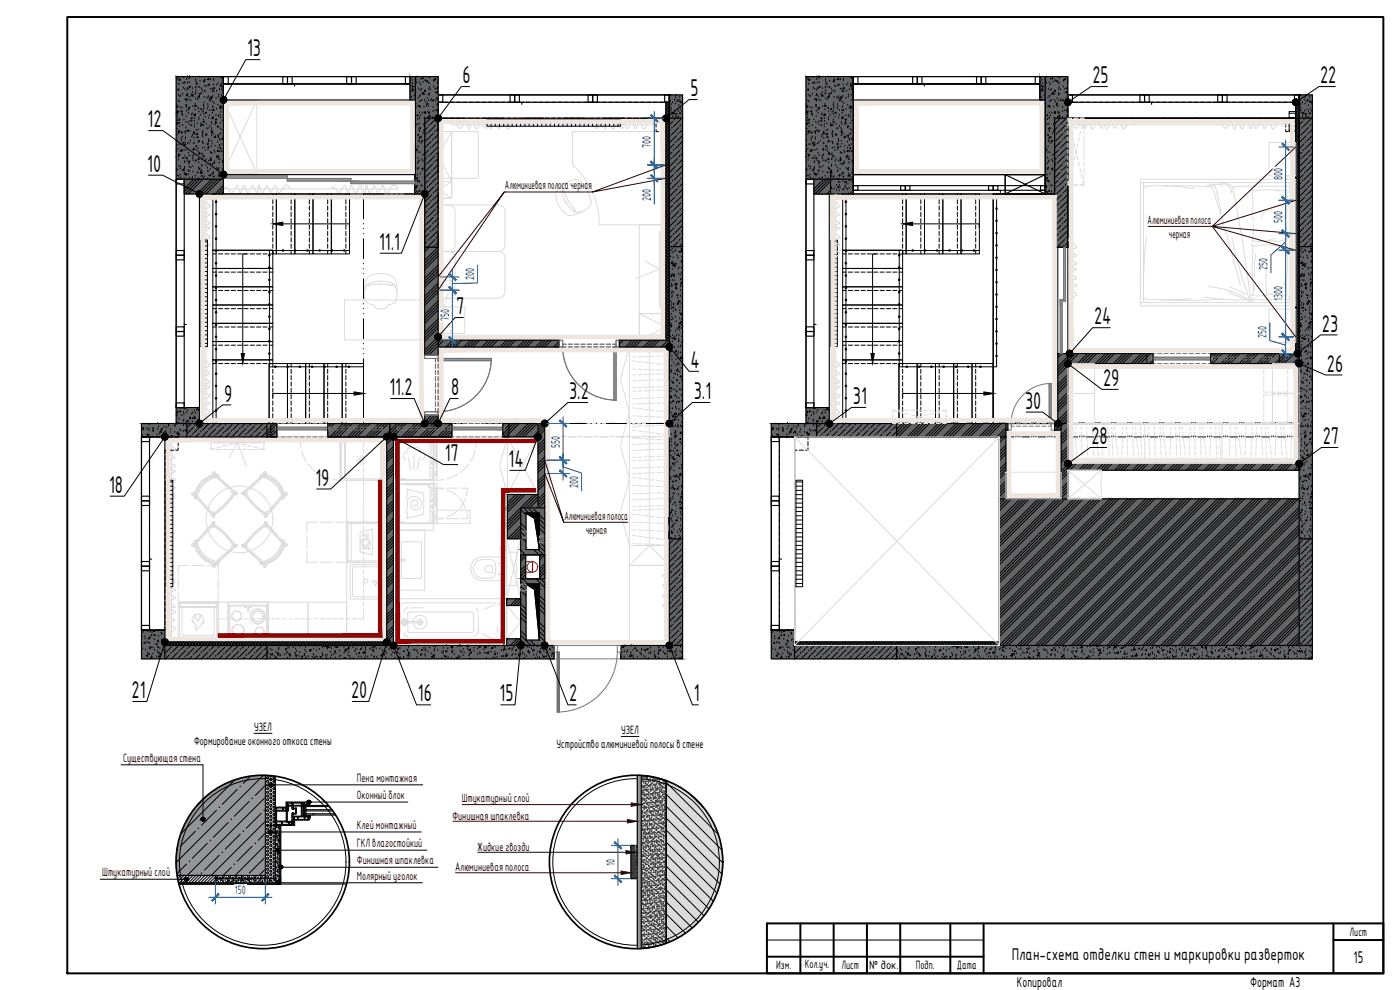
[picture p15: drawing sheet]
<svg xmlns="http://www.w3.org/2000/svg" width="420mm" height="297mm" viewBox="0 0 420 297" stroke-linecap="round" stroke-linejoin="round" font-family="sans-serif">
<defs><g id="words">
<g font-size="7">
<text x="74.2" y="16.9">13</text>
<text x="138.8" y="25">6</text>
<text x="207.2" y="28.9">5</text>
<text x="327.8" y="25">25</text>
<text x="396.2" y="25">22</text>
<text x="44.3" y="38.2">12</text>
<text x="44.2" y="51.6">10</text>
<text x="113.8" y="75">11.1</text>
<text x="136.9" y="94.3">7</text>
<text x="328.3" y="97.3">24</text>
<text x="396.7" y="99.5">23</text>
<text x="207.2" y="110.4">4</text>
<text x="398.2" y="111.5">26</text>
<text x="116.9" y="118.6">11.2</text>
<text x="135.4" y="118.6">8</text>
<text x="170.8" y="119.8">3.2</text>
<text x="208.2" y="119.8">3.1</text>
<text x="331" y="115.8">29</text>
<text x="67.2" y="120.5">9</text>
<text x="256" y="121.3">31</text>
<text x="307.6" y="122.6">30</text>
<text x="327.6" y="133.3">28</text>
<text x="397" y="133.3">27</text>
<text x="133.5" y="138.4">17</text>
<text x="152.7" y="140.1">14</text>
<text x="32.7" y="147.9">18</text>
<text x="94.7" y="145.7">19</text>
<text x="39.5" y="209.5">21</text>
<text x="105.4" y="209.5">20</text>
<text x="125.4" y="210.5">16</text>
<text x="149.9" y="210.5">15</text>
<text x="170.8" y="210.5">2</text>
<text x="208.2" y="210.5">1</text>
</g>
<g font-size="4.9">
<text x="303.6" y="288.1">План-схема отделки стен и маркировки разверток</text>
<text x="406.2" y="288.8">15</text>
</g>
<g font-size="4.2">
<text x="305.2" y="296.1">Копировал</text>
<text x="375.2" y="296.1">Формат A3</text>
</g>
<g font-size="3.5" fill="#004a95">
<text x="195.3" y="44.3" transform="rotate(-90 195.3 44.3)">700</text>
<text x="384.9" y="53.9" transform="rotate(-90 384.9 53.9)">800</text>
<text x="195.3" y="60.4" transform="rotate(-90 195.3 60.4)">200</text>
<text x="384.9" y="66.9" transform="rotate(-90 384.9 66.9)">500</text>
<text x="380.4" y="81" transform="rotate(-90 380.4 81)">250</text>
<text x="142.3" y="84.1" transform="rotate(-90 142.3 84.1)">200</text>
<text x="384.9" y="90.4" transform="rotate(-90 384.9 90.4)">1300</text>
<text x="134.8" y="96.4" transform="rotate(-90 134.8 96.4)">750</text>
<text x="380.1" y="101.3" transform="rotate(-90 380.1 101.3)">250</text>
<text x="168" y="134.4" transform="rotate(-90 168 134.4)">550</text>
<text x="173.5" y="146.4" transform="rotate(-90 173.5 146.4)">200</text>
<text x="184.5" y="259.7" transform="rotate(-90 184.5 259.7)">10</text>
<text x="70.5" y="268.2">150</text>
</g>
<g font-size="3.5" fill="#2e0000">
<text x="151.5" y="56.8">Алюминиевая полоса черная</text>
<text x="344.4" y="67.2">Алюминиевая полоса</text>
<text x="350.8" y="71.4">черная</text>
<text x="169.4" y="155.9">Алюминиевая полоса</text>
<text x="175.8" y="160.1">черная</text>
<text x="36.9" y="228.6">Существующая стена</text>
<text x="107.1" y="239.8">Оконный блок</text>
<text x="107.1" y="234.6">Пена монтажная</text>
<text x="135.8" y="245.9">Финишная шпаклевка</text>
<text x="138.6" y="240.7">Штукатурный слой</text>
<text x="107.1" y="248.8">Клей монтажный</text>
<text x="107.1" y="254.2">ГКЛ влагостойкий</text>
<text x="143.2" y="255.2">Жидкие гвозди</text>
<text x="30.7" y="263">Штукатурный слой</text>
<text x="107.1" y="259.4">Финишная шпаклевка</text>
<text x="136.6" y="261.4">Алюминиевая полоса</text>
<text x="107.1" y="264">Молярный уголок</text>
</g>
<g font-size="3.5">
<text x="76.2" y="219.3">УЗЕЛ</text>
<text x="186.4" y="220.2">УЗЕЛ</text>
<text x="58.3" y="223.5">Формирование оконного откоса стены</text>
<text x="167" y="224.4">Устройство алюминиевой полосы в стене</text>
<text x="405" y="280.8">Лист</text>
<text x="233" y="290.8">Изм.</text>
<text x="241.5" y="290.4">Кол.уч.</text>
<text x="252.6" y="290.8">Лист</text>
<text x="260.9" y="290.8">№ док.</text>
<text x="274.9" y="290.8">Подп.</text>
<text x="287.2" y="290.6">Дата</text>
</g>
</g></defs>
<g fill="none" stroke="#dcdcdc" stroke-width=".3">
<path d="M67.1 30h10v22.1l-10-.1zM67.1 30l10 22.1-10-.1 10-22-9.9 .2M131.6 39.5h12v14h-12zM131.6 39.5h4v20h-4zM135.5 37.5h61.4M135.6 39.5v15l-4-8zM135.6 37.4l.4-.5h.4l1.7 1.6 .5-.4 1.1-1.7 1.1 2.3 .9-2.3 1.4 2.3 1.3-2.2 .3 .2 1 1.9 .6-2.2 .9 2.2a1.3 1.3 0 0 0 .9-1.2l.2-.6 .5-.2 1 1.9 1.3-2.1 .9 1.9 .4 .3 1.1-1.4a1.18 1.18 0 0 1 1.1-.9l1.1 1.1M176.6 37.4l.3-.5h.4l1.6 1.5 .3 .1 1.4-2.1 1.1 2.3 .9-2.3 1.4 2.3 1.3-2.2 1.3 2.1 .6-2.2 .9 2.2a1.3 1.3 0 0 0 .9-1.2l.5-.9a1.25 1.25 0 0 1 .7 1.3l.3 .7 .3-.1 1.2-2 .9 1.9 .4 .3 1.1-1.4a1.18 1.18 0 0 1 1.1-.9l1.1 1.1M320.5 36.6v-1.1h1.1h-1.1l.3 1.4M320.5 37.5h65.4M320.5 37.4l.3-.5h.4l1.8 1.6 .5-.4 1.1-1.7 1 2.3 .9-2.3 1.4 2.3 1.3-2.2 1.3 2.1 .7-2.2 .9 2.2a1.3 1.3 0 0 0 .8-1.2l.3-.6 .4-.2 1 1.9 1.3-2.1 .9 1.9 .4 .3 1.1-1.4a1.18 1.18 0 0 1 1.1-.9l1.2 1.1M320.5 37.2v1.3"/>
<path d="M320.5 39.1v1.3M321 37.5l.3 1.2M321.4 39.3l.3 1.2M323.5 35.5h-1.3M324.4 39.3l-.3 1.2M324.8 37.5l-.3 1.2M325.3 36.6v-1.1h-1.2h1.2l-.3 1.3M325.3 37.2v1.3M325.3 39.1v1.3M376 36.4h.1M376 36.4l-.5 2.2-1.4-2.1-1.3 2.2-1.4-2.3-.9 2.3-1.1-2.3-1.1 1.7-.5 .4-1.7-1.6h-.4l-.3 .5M376 36.4l.9 2.2a1.3 1.3 0 0 0 .9-1.2l.5-.9a1.25 1.25 0 0 1 .7 1.3l.3 .7 .3-.1 1.2-2 .9 1.9 .4 .3 1.1-1.4a1.18 1.18 0 0 1 1.1-.9l1.1 1.1"/>
<path d="M61.8 58.4a1.43 1.43 0 0 0-1.1 1.5l2.3 1.9-.3 .4-1.9 .9 2 1.2 .1 .2-.7 .4a1.25 1.25 0 0 0-1.3 .7l.9 .5a1.22 1.22 0 0 1 1.2 .8l-2.2 .9 2.1 .6-1.6 1-.4 .4 2.2 1.3-2.2 1.1-.1 .3 2.3 .9-2.3 1.1 1.7 1 .4 .5-1.5 1.6-.1 .6 .5 .3M61.9 58.2v68.9M67.1 56.7h52.6M67.1 56.6l.7-.5 1.8 1.6 .5-.4 1.1-1.6 1 2.2 .8-2.2h.2l.9 1.8 .4 .4 1.3-2.2 .3 .2 1 1.9 .7-2.1 .9 2.2 1.4-2.1a1.19 1.19 0 0 1 .6 1.2l.4 .7 .2-.1 1.2-2 1.3 2.3 1.1-1.4a1.19 1.19 0 0 1 1.1-1l1.2 1.1M110 55.7l-.6 2.1-1.1-1.9-.3-.2-1.2 2.2-.5-.4-.8-1.8h-.3l-.7 2.2-1.1-2.2-1.4 2h-.4l-1.5-1.6-.7 .5M110 55.7h.1M110 55.7l.9 2.2 1.4-2.1 .3 .1 .9 1.8 1.3-2.1 1.1 2.3 .6-.4 .7-1a1.19 1.19 0 0 1 1.1-1l1.1 1.1M131.6 54.5h4v5h-4zM131.6 57l4-2.5v5zM167.7 56.6a8.3 8.3 0 0 1 5.5-2.7 9.7 9.7 0 0 1 4.2 7 6.3 6.3 0 0 1-4.6 3.4 3 3 0 0 1-4.1-1.2 5.9 5.9 0 0 1-1.6-5.8zM168.7 56.7a8 8 0 0 0 3.9 6.9M168.7 56.7l.5 .4"/>
<path d="M169.2 57.1h.1M169.2 57.1l1.3 3.1 2 2.9M169.8 54.9l.2 .2-.7 .6-.6 1M171.9 49.5v-10h28v28h-20a23.7 23.7 0 0 0-8.1-18M250.7 58.4l-1 1.1a2.98 2.98 0 0 0 2 1.9l.3 .6-2.2 1.1 2.1 1.3-2 1 .9 .7a1.22 1.22 0 0 1 1.2 .8l-2.2 .9 2.2 .6-2.1 1.3 .3 .4 1.9 1-2.3 1.3 .1 .2 2.2 .8-2.3 1.1 2.1 1.3-.4 .8-1.2 1.2 .1 .4 .4 .3M250.9 58.2v68.9M320.5 41v1.3M320.5 43v1.2M320.5 44.9v1.2M320.5 46.8v1.2M320.5 48.7v1.2M320.5 50.6v1.2"/>
<path d="M320.5 52.5v1.2M320.8 54.1l-.3 1.4h1.1h-1.1v-1.1M321.3 52.3l-.3 1.2M321.7 50.4l-.3 1.2M321.9 41.2l.3 1.2M322.2 48.6l-.3 1.2M322.2 55.5h1.3M322.3 43l.3 1.3M322.6 46.7l-.3 1.2M322.7 44.9l.3 1.2M323 44.9l-.3 1.2M323.2 46.7l.3 1.2"/>
<path d="M323.5 43l-.3 1.2M323.6 48.6l.3 1.2M323.9 41.2l-.3 1.2M324.1 50.4l.3 1.3M324.5 52.3l.3 1.2M325 54.1l.3 1.4h-1.2h1.2v-1.1M325.3 41v1.3M325.3 43v1.2M325.3 44.9v1.2M325.3 46.8v1.2M325.3 48.7v1.2M325.3 50.6v1.2"/>
<path d="M325.3 52.5v1.2M342.3 53.8h46.6v38h-46.6zM342.3 55.8v34M342.3 54.8h46.6M343.2 54.8v36M344.2 55.8l5.5-.1 7.4 .7h1.4M344.2 55.9l-.6 .2-.4 .8M349.1 55.9a86.3 86.3 0 0 1 14.8 .3M362.6 55.7l.8 .1 .5 .5M363.4 55.4l-1.2 .5M363.9 55.5l.8 .5 1.1 4.4 .6 3.6M363.9 56.3l8.3 29"/>
<path d="M365.5 55.3a5.5 5.5 0 0 1 4.1 .4l.2 .3a344.2 344.2 0 0 1 5.5 33.6M365.6 55.3l1.5 .5M365.8 55.3l-2.4 .1M367.7 55.4a2.12 2.12 0 0 1 2 2.6M372.7 55.9h13.5l.9 .4M372.7 55.8l-2.8 .4M377.4 57.1l-1.7-.2 .3 3.2-.1 4.2M377.4 57.1a16.2 16.2 0 0 1 6.7 .3M380.9 42.8h8v10h-8zM386.1 56.9l.2 4.6-.5 4.6M386.1 56.9l-1 .3-1.3-.2-1.3 .1M387.1 54.8v36"/>
<path d="M388 54.8v36M131.6 63.5v10M131.6 77.5v10M133.5 75.4a2.01 2.01 0 0 0-2 2M133.5 61.5a2.01 2.01 0 0 0-2 2M133.6 61.5h16M134.6 75.4a2.01 2.01 0 0 1 2 2.1v10a2.01 2.01 0 0 1-2 2M134.6 61.5a2.01 2.01 0 0 1 2 2v10a2.01 2.01 0 0 1-2 2M149.5 75.4a2.01 2.01 0 0 1 2.1 2.1v10a2.01 2.01 0 0 1-2 2h-16.1a2.01 2.01 0 0 1-2-2M149.5 61.5a2.01 2.01 0 0 1 2.1 2v10a2.01 2.01 0 0 1-2 2h-16.1a2.01 2.01 0 0 1-2-2M172.5 63.1h.1M172.5 63.1l.1 .5"/>
<path d="M174.7 63.6l-.1-.2-1.2 .3-.8-.1M191.9 67.5h8v26.6h-8zM193.5 78.3l4.5 2.4-7.2 2.9M198 69.4h1.1v22.6h-1.1zM198 69.6h-.1v22.2h.1M199 75.5l.6 4.6M320.8 72l.4 .6 1.9 1.5-2.2 1.2 2.1 1.4-2 1 .9 .6a1.3 1.3 0 0 1 1.2 .9l-2.2 .9 2.1 .6-2 1.4 2.1 1.2-.4 .5-1.8 .9 .3 .2 1.8 .6 .1 .3-2.2 .9a1.22 1.22 0 0 0 1.2 .8l.9 .8-1.6 1.7 .4 .7M321.8 70.7l-1 1.1M322 70.2v35.9M344.1 71.1a106.8 106.8 0 0 0-.9 16.4M369.7 71.3a111.8 111.8 0 0 0 5.1 18M375.9 76.9a29.3 29.3 0 0 0 .7 10.1"/>
<path d="M375.9 64.3a1.38 1.38 0 0 0 .6 1.9M376 67l.2 2.3-.6 2.9M376.9 76.2a23.9 23.9 0 0 0-.3 7.3M377.4 73.7l-1.7-.2 .3 1.7-.1 1.7M377.4 73.7a16.2 16.2 0 0 1 6.7 .3M380.5 63.1a2.39 2.39 0 0 0-1.8 2.4M380.7 77.4a34.3 34.3 0 0 0-.5 11.4M382.5 73.7h2.2M382.6 71.5a10.8 10.8 0 0 1-7 .7M384.7 73.7h.8l.6-.2 .2 6.8-.4 6.8M385.2 64.4a16.7 16.7 0 0 1 1 7.7l-.7-.1a5.2 5.2 0 0 1-4.2 0l-.7 .2M103.4 90h24v12h-24z"/>
<path d="M110.3 85.4a7.9 7.9 0 0 1 8 .1l.9 1.7M110.3 85.4l.5 .2M110.3 85.4l-1 1.8M110.3 83.2a7.1 7.1 0 0 1 7.9 .1 8.2 8.2 0 0 1 .3 7.4l-.7 .4-1.4 .4-.7 1.1h-2.9l-.7-1.1a2.59 2.59 0 0 1-2.8-3l.2-3zM110.8 85.6h.1M110.8 85.6l.7-.1a14.2 14.2 0 0 1 6.2 .1M117.7 85.6h.1M118.2 85.4l-.5 .2M131.5 92.1h8v8h-8zM131.5 85.1v-1h.7h-.7l.3 1.2M131.5 85.7v1.3M131.5 87.6v1.3"/>
<path d="M131.5 89.5v1.3M131.5 91.4v1.3M131.5 93.3v1.3M131.5 95.2v1.3M131.5 97.1v1.3M131.8 98.8l-.3 1.3h.7h-.7v-1.1M132 85.9l.2 1.3M132.2 97l-.2 1.2M132.4 87.7l.3 1.3M132.7 95.2l-.3 1.2M132.8 84.1h1.3M132.8 89.6l.4 1.2"/>
<path d="M133.2 93.3l-.4 1.3M133.3 91.5l.3 1.2M133.6 91.5l-.3 1.2M133.8 93.3l.3 1.3M134.1 89.6l-.3 1.2M134.2 95.2l.3 1.2M134.5 87.8l-.3 1.2M134.7 97l.3 1.2M135 85.9l-.3 1.3M135.2 98.8l.3 1.3h-.8h.8v-1.1M135.5 85.1v-1h-.8h.8l-.3 1.2M135.5 85.7v1.3"/>
<path d="M135.5 87.6v1.3M135.5 89.5v1.3M135.5 91.4v1.3M135.5 93.3v1.3M135.5 95.2v1.3M135.5 97.1v1.3M191.9 94.1h8v8h-8zM191.9 94.1l8 4-8 4zM199.5 80l.4 .7-.4 .6M199.6 81.3l-.6 4.6M342.3 90.8h46.6M343.2 88.8l.2 .6 .5 .4a83.2 83.2 0 0 0 13.5-.2"/>
<path d="M361.4 89.1a65.1 65.1 0 0 0 13.3 .9M362.7 86a25.7 25.7 0 0 1 12 3.9M367.1 89.8l-12.7 .4-6.3-.3M368.8 87.8l2.9 1.2 3 .9M369.1 86.1l2.8 1.1 1.9 1.2M374.8 89.3l.1 .5 .4 .3M375.3 89.6l.3 .3 .5-.1M375.9 85.7l.3 1.5-.5 1.4a10.7 10.7 0 0 0 6.9-.9M376.3 89.8a.87 .87 0 0 1-.8 .6 .87 .87 0 0 1-.8-.4M380.9 92.8h8v10h-8zM381.5 88.4a10.9 10.9 0 0 1 5.4 .7M385.3 85.1l.6 1 .4 1-.2 1.7"/>
<path d="M387.1 89.4l-.9 .5-8.3 .1-2.6-.4M61.7 106.1a1.32 1.32 0 0 0-1 1.5l2.3 1.9-.3 .3-2 .9 2.2 1.3-2 1.1 .1 .2 2 1.3-2.2 .9 2.1 .6-1.9 1.1-.1 .3 2.1 1.2-.4 .5-1.8 .8 .1 .3 2.1 .7-2.2 1.1 1.7 1.1 .4 .5-1.6 1.7 .4 .7M132.8 100.1h1.3M186.3 114.1l2.6 9.7-2.6 9.6M188.9 103.9h12v59.8h-12zM188.9 103.9l-2.6 9.6M189.9 108.3l.9 .1M189.9 110.7h.9M190.8 119.6h-.9M190.8 112.5h-.9M190.8 114.2l-.9 .1M190.8 116.3l-.9 .1"/>
<path d="M190.8 117.4h-.9M190.8 107.1h-.9M191.4 108.4l1.3 .2M191.4 110.7l1.3 .1M192.7 119.5l-1.3 .1M192.7 112.4h-1.3M192.7 114.2h-1.3M192.7 116.3h-1.3M192.7 117.3h-1.3M192.7 107l-1.3 .1M193.3 108.7l1.3 .1M193.3 110.8l1.3 .1"/>
<path d="M194.6 119.5h-1.3M194.6 112.3l-1.3 .1M194.6 114.1l-1.3 .1M194.6 116.2h-1.3M194.6 117.2l-1.3 .1M194.6 107h-1.3M194.9 103.9v59.8M195.2 108.9l1.2 .2M195.2 110.9h1.3M196.5 119.4h-1.3M196.5 112.3h-1.3M196.5 114l-1.3 .1"/>
<path d="M196.5 116.1h-1.3M196.5 117.2h-1.3M196.5 106.9h-1.3M197.1 109.2l1.2 .1M197.1 111h1.3M198.4 119.3l-1.3 .1M198.4 112.2h-1.3M198.4 113.9l-1.3 .1M198.4 116l-1.3 .1M198.4 117.1h-1.3M198.4 106.8h-1.3M199 109.4l.9 .1"/>
<path d="M199 117h.9M199 111l.9 .1M199.9 119.2l-.9 .1M199.9 112.1h-.9M199.9 113.9h-.9M199.9 116h-.9M199.9 106.8h-.9M250.7 106.1l-1.1 1.1a3.2 3.2 0 0 0 2 1.8l.4 .3-.1 .4-2.1 1 2 1.2v.3l-.6 .3a1.25 1.25 0 0 0-1.3 .7l.8 .5a1.3 1.3 0 0 1 1.3 .9l-2.2 .9 2.1 .6-2 1.4 2.2 1.2-2.3 1.4 2.3 .9-2.3 1.1 1.7 1.1 .4 .5-1.6 1.7v.4l.4 .3M320.5 109.1h8v9h-8zM320.5 118.1h8v9h-8zM381.9 109.1h8v9h-8zM381.9 118.1h8v9h-8z"/>
<path d="M51.3 131.3l-1.1 1.2a2.98 2.98 0 0 0 2 1.8l.4 .4-.1 .3-2.1 1 2.1 1.4-2 1 .9 .7a1.22 1.22 0 0 1 1.2 .8l-2.2 .9 2.1 .6-2 1.2 .3 .4 1.9 1-2.3 1.3 .1 .2 2.2 .8-2.3 1.1 2.1 1.4-.4 .7-1.3 1.2 .1 .4 .5 .4M51.5 131.1v61.5M63.2 132.2v1.3M64 131.7h14.4v1h-14.4zM64.2 130.9h-1v.7v-.7l1.2 .3M64.2 132.7v.2h14v-.2M64.4 134.6l-1.2 .3v-.8v.8h1.1M64.9 130.9h1.2M64.9 134.9h1.3M65.1 131.3l1.2 .3M66 131.6l3.2-.4a1.7 1.7 0 0 0 1.8-.3h.5l.4 .3 4.5 .4M66.3 134.1l-1.2 .3"/>
<path d="M66.8 130.9h1.2M66.8 134.9h1.3M66.9 131.8l1.3 .3M68.2 133.6l-1.3 .3M68.7 130.9h1.2M68.7 134.9h1.3M68.7 132.2l1.3 .4M68.7 137.2l2.5-4.4 2.9 7.1M70 133.2l-1.3 .3M70.6 130.9h1.2M70.6 134.9h1.3M70.6 132.7l1.2 .3"/>
<path d="M71.8 132.7l-1.2 .3M72.5 130.9h1.2M72.5 133.2l1.2 .3M72.5 134.9h1.3M73.7 132.2l-1.2 .4M74.3 133.6l1.2 .3M74.4 130.9h1.2M74.4 134.9h1.3M75.5 131.8l-1.2 .3M76.2 134.1l1.2 .3M76.3 130.9h1.3M76.3 134.9h1.3"/>
<path d="M77.4 131.3l-1.2 .3M78 134.6l1.2 .3v-.8v.8h-1M78.2 130.9h1v.7v-.7l-1.2 .3M79.2 132.2v1.3M102.1 132.1h13v12h-13zM109.1 133v1.2M109.1 134.9v1.2M109.1 136.8v1.2M109.1 138.7v1.2M110.4 131.1h-1.3v1.2M111 131.1h1.3M112.9 131.1h1.3"/>
<path d="M114.8 131.1h1.3v.9M116.1 132.7v1.2M116.1 134.6v1.2M116.1 136.5v1.2M116.1 138.4v1.2M118.1 131.1h12v28h-12zM119.1 132.1h12v12h-12zM119.7 139.2v4.4h2M119.7 132.7v1.2M121.7 132.5h6.8M122.6 137.3l.6 3.6M124.2 136.6v4.3"/>
<path d="M126 137.2l-.7 3.7M126.7 137.8a1.34 1.34 0 0 0 .8-1.6 1.34 1.34 0 0 0-1.6-.9 .83 .83 0 0 0-.5-1.1 .83 .83 0 0 0-1 .4 1.35 1.35 0 0 0-1.6-.3 1.35 1.35 0 0 0-.7 1.5 1.08 1.08 0 0 0-1.1 .9 1.08 1.08 0 0 0 .8 1.2M128.5 132.4l.1 .9M128.8 132.1l.2 .2M129.2 132.1l-.2 .2v11.6M129.2 138.9h.1M129.3 137.3h.1M129.4 136.9l.1 .1M129.6 133.8h.4M129.7 136.7v.1M129.7 138.2v.1M129.7 139.5v.1"/>
<path d="M129.7 138.5a.43 .43 0 0 1 .4 .4 .43 .43 0 0 1-.4 .4zM129.9 138.5a.47 .47 0 0 0-.4 .4 .47 .47 0 0 0 .4 .5M129.9 136.9a.34 .34 0 0 0-.4 .4 .34 .34 0 0 0 .4 .3M130 136.8h.1M130 133h-.4v3.1M130.1 132.1l.2 .2M130.3 132.3h-11v11.6h11M130.3 132.3v11.6M130.3 133.3l.3 .3 .5 2.5M130.6 135.1v4M152.3 131.1l9.2 17.3h-9.2l9.2-17.3zM152.3 131h9.2v17.4h-9.2z"/>
<path d="M152.3 131l-2.3 8.4M186.3 134l2.6 9.7-2.6 9.6M189.9 135.1h.9M189.9 129.1l.9 .1M189.9 131.6h.9M189.9 121.2h.9M189.9 122.4l.9 .1M189.9 124.8h.9M190.8 133.3l-.9 .1M190.8 137.2h-.9M190.8 138.2l-.9 .1M190.8 128h-.9"/>
<path d="M190.8 127.3h-.9M191.4 129.3l1.3 .2M191.4 131.6h1.3M191.4 122.6l1.3 .1M191.4 124.9h1.3M192.7 133.3h-1.3M192.7 135l-1.3 .1M192.7 137.1l-1.3 .1M192.7 138.2h-1.3M192.7 127.9h-1.3M192.7 121.1l-1.3 .1M192.7 127.2l-1.3 .1"/>
<path d="M193.3 129.5l1.3 .2M193.3 131.7h1.3M193.3 122.8l1.3 .2M193.3 125h1.3M194.6 133.2h-1.3M194.6 134.9l-1.3 .1M194.6 137.1h-1.3M194.6 138.1h-1.3M194.6 127.8l-1.3 .1M194.6 121.1h-1.3M194.6 127.2h-1.3M195.2 129.8l1.2 .1"/>
<path d="M195.2 131.8h1.3M195.2 123l1.2 .2M195.2 125l1.3 .1M196.5 133.1l-1.3 .1M196.5 134.9h-1.3M196.5 137h-1.3M196.5 138l-1.3 .1M196.5 127.7l-1.3 .1M196.5 121l-1.3 .1M196.5 127.1h-1.3M197.1 130l1.2 .2M197.1 123.3l1.2 .1"/>
<path d="M197.1 131.8l1.3 .1M197.1 125.1h1.3M198.4 133l-1.3 .1M198.4 134.8l-1.3 .1M198.4 136.9h-1.3M198.4 138h-1.3M198.4 127.7h-1.3M198.4 120.9l-1.3 .1M198.4 127h-1.3M199 130.2l.9 .2M199 123.5l.9 .1M199 131.9h.9"/>
<path d="M199 125.2h.9M199.9 133h-.9M199.9 134.7l-.9 .1M199.9 136.8l-.9 .1M199.9 137.9h-.9M199.9 127.6h-.9M199.9 120.8l-.9 .1M199.9 126.9l-.9 .1M238.5 131.1l61.4 62.6v-62.6l-61.4 62.6v-62.6h61.4v62.6h-61.4M267.9 124.4v1.3M268.9 123.1h-1v.7v-.7l1.2 .3M269.1 126.8l-1.2 .3v-.7v.7h1"/>
<path d="M269.5 123.1h1.3M269.5 127.1h1.3M269.7 123.5l1.3 .4M271 126.3l-1.3 .3M271.4 123.1h1.3M271.4 127.1h1.3M271.6 124l1.2 .3M272.8 125.8l-1.2 .3M273.3 123.1h1.3M273.3 127.1h1.3M273.4 124.4l1.3 .4M274.7 125.4l-1.3 .3"/>
<path d="M275.3 123.1h1.2M275.3 127.1h1.2M275.3 124.9l1.2 .3M276.5 124.9l-1.2 .3M277.1 125.4l1.2 .3M277.2 123.1h1.2M277.2 127.1h1.2M278.3 124.4l-1.2 .4M279 125.8l1.2 .3M279.1 123.1h1.2M279.1 127.1h1.2M280.2 124l-1.2 .3"/>
<path d="M280.8 126.3l1.3 .3M281 123.1h1.2M281 127.1h1.2M282.1 123.5l-1.3 .4M282.7 126.8l1.2 .3v-.7v.7h-1M282.9 123.1h1v.7v-.7l-1.2 .3M283.9 124.4v1.3M320.5 127.1h69.4v12h-69.4zM343.6 127.1v12M366.8 127.1v12M57.6 148.5l.7 .2M58 147.9h-.3l-.2 .4"/>
<path d="M58.1 147.9a.38 .38 0 0 0-.5 .1 .38 .38 0 0 0 0 .5M58.1 147.9l.2 .1M58.1 147.9h.1M58.3 148.6v.8l.5 .3M58.3 148.6h.2M58.4 148.2l-.1 .5M58.4 148.1h.1M58.5 148.6v.8l.3 .3M58.5 147.6l-.2 .4M58.8 149.6v.1M59.1 149.4l4.5 5M59.1 149.3l4.3 4.8h.5"/>
<path d="M59.2 148.8l4.3 4.9 .5-.1M63.6 157.1v.2M63.6 157.3l.2 .3 .3-.1M63.6 157.3h.1M63.6 154.5l.2 .6M63.6 154.4v.2M63.6 154.4h.1M63.6 157.3l-4.5 5M63.6 142.6l.5-.3-.5 .3M63.6 157v.1M63.6 154.6v.1M63.7 157a.33 .33 0 0 1 .4 0 .33 .33 0 0 1 0 .5"/>
<path d="M63.7 157a.33 .33 0 0 0 0 .5 .33 .33 0 0 0 .4 0M63.7 154.7l.1 .4M63.8 156.6l-.2 .6M63.8 156.6a.38 .38 0 0 1 .5 0 .38 .38 0 0 1 .1 .5M63.8 156.6l-.1 .4M63.8 157h.1M63.8 154.8h.1M63.9 156.5a.39 .39 0 0 1 .4 .1 .39 .39 0 0 1 .1 .5M63.9 157h.1M63.9 142.1l.1 .2M63.9 157.7a.69 .69 0 0 1 1.1 .3l2.8 2.4 2.1 2.4a.77 .77 0 0 1 .2 1.1l-.1 .5-4.7 4.2M63.9 157.7l-.5-.1-4.3 4.8"/>
<path d="M63.9 157.7l.1 .4M64 158.1h.2a18.1 18.1 0 0 1 5.5 5.3v.8l-4.9 4.3M64 158.1l-.7 .2-4.1 4.6M64 153.6l-.1 .5M64 154.8h-.1M64 154.1l.1 .1M64.1 142.4h.1M64.1 157l.1 .5M64.1 154.2a.3 .3 0 0 1 0 .5 .3 .3 0 0 1-.4 0M64.1 154.2a.3 .3 0 0 0-.4 0 .3 .3 0 0 0 0 .5M64.1 157.5h.1M64.1 154.2a.34 .34 0 0 1 .1 .5 .34 .34 0 0 1-.5 0"/>
<path d="M64.1 154.2a.34 .34 0 0 0-.5 0 .34 .34 0 0 0 .1 .5M64.1 154.2l-.3-.1-.2 .3M64.1 154.2h.1M64.1 154.2l.1 .1M64.2 154.3l-.1 .4M64.2 154.3h.1M64.2 157.5l-.2 .1M64.2 157.3a25.1 25.1 0 0 1 6.2 6.2M64.2 157.3h.1M64.2 157.3a23.3 23.3 0 0 1 6.2 6.2M64.2 154.5h.1M64.3 157.3h.1"/>
<path d="M64.3 157.3a23 23 0 0 1 6.1 6.2M64.3 154.5h.1M64.3 154.5l.1 .2M64.4 154.7a.37 .37 0 0 1-.1 .4 .37 .37 0 0 1-.4 .1M64.4 154.7a.38 .38 0 0 1-.1 .5 .38 .38 0 0 1-.5-.1M64.4 157.1l-.1 .2M64.4 141.6a.38 .38 0 0 0-.4 0 .38 .38 0 0 0-.1 .5M64.5 141.6l.2 .7M64.5 141.6a.37 .37 0 0 0-.5 0 .37 .37 0 0 0-.1 .5M64.5 141.6l.2 .7-.5 .1M64.6 142.3h.7l.4 .5M64.6 142.3a7.7 7.7 0 0 0-6.3 6.3"/>
<path d="M64.6 142.3v.2M64.6 142.5h.8l.3 .3M64.6 142.5a7.6 7.6 0 0 0-6.1 6.1M64.8 143.2l4.9 4.4v.7a18 18 0 0 1-5.5 5.4l-.2-.1M65.2 143.1l-.1-.1a2.54 2.54 0 0 0-2.5 .6 7.1 7.1 0 0 0-3.7 5.3M65.2 143.1a7.8 7.8 0 0 0-6.1 6.1l-.2-.3M65.3 143.1l4.8 4.3-.1 .5a.72 .72 0 0 1-.2 1.1l-3.7 3.9-1.7 1.3-.5-.1M65.4 143.1l.2-.2-.2-.3a6.8 6.8 0 0 0-6.9 6.5l.4-.2M65.4 143.1a8.2 8.2 0 0 0-6.5 6.4l-.4-.4M65.4 143.1h-.2M65.4 143.1l5 4.5M65.5 143h-.1"/>
<path d="M65.7 142.8l-.1 .1M70.2 148.1h.1M70.2 148.1l.1 .1M70.3 148.2h.1M70.3 148.2h.3M70.4 147.6l.7 .2M70.4 147.6l-.3 .2 .1 .3M70.4 147.6h.1M70.4 148.2h.1M70.4 148.2a25.1 25.1 0 0 1-6.2 6.3M70.4 148.2a23.3 23.3 0 0 1-6.2 6.3M70.4 148.2a24 24 0 0 1-6.1 6.3"/>
<path d="M70.4 148.3l.3 .1M70.6 147.6h.1M70.7 147.7a.28 .28 0 0 1 0 .4 .28 .28 0 0 1-.4 0M70.7 147.7a.28 .28 0 0 0-.4 0 .28 .28 0 0 0 0 .4M70.7 147.6a.33 .33 0 0 1 0 .5 .33 .33 0 0 1-.5 0M70.7 147.6a.33 .33 0 0 0-.5 0 .33 .33 0 0 0 0 .5M70.7 147.6l.4 .2M70.7 148.1v.1M71.1 147.8a.38 .38 0 0 1 .1 .5 .38 .38 0 0 1-.5 .1M72.6 147.8a.38 .38 0 0 0 0 .5 .38 .38 0 0 0 .5 .1 .37 .37 0 0 1-.5-.1 .37 .37 0 0 1 0-.4M72.9 147.9l.1 .1M72.9 147.8h.1"/>
<path d="M73 148.1l.4 .1M73 147.6h.1M73.1 147.7a.3 .3 0 0 0 0 .4 .3 .3 0 0 0 .4 0M73.1 147.7a.3 .3 0 0 1 .4 0 .3 .3 0 0 1 0 .4M73.1 147.6l-.5 .2M73.2 147.6l-.6 .2M73.3 148.2h.1M73.3 148.2a25.1 25.1 0 0 0 6.2 6.3M73.3 148.3l-.2 .1M73.3 147.6l5-4.5zM73.4 147.6h-.2M73.4 147.6l.2 .2-.1 .3"/>
<path d="M73.4 147.6h.1M73.4 148.2h.1M73.5 148.1h.1M73.5 148.1l-.1 .1M73.6 148l-.1 .1M73.7 147.9a.66 .66 0 0 0 .3 1.1l2.5 2.8 2.4 2.1a.73 .73 0 0 0 1.1 .1h.5l4.1-4.7M73.7 147.9l.4 .1M74.1 148v.2a16.5 16.5 0 0 0 5.4 5.5h.6l4.4-4.9M78 142.8l.1 .1M78.4 143.1l-4.7 4.3v.5M78.7 142.5a6.9 6.9 0 0 1 6.4 6.9l-.2 .2-.2-.2M78.7 142.5a.35 .35 0 0 0-.4 .2 .35 .35 0 0 0 0 .4 7.7 7.7 0 0 1 6.4 6.3"/>
<path d="M78.7 142.5l.2 .4M78.9 142.9a6.7 6.7 0 0 1 5.9 6.2l-.2 .1M78.9 142.9l-.3 .2a7.7 7.7 0 0 1 6 6.1M79 143.2l-4.8 4.3-.1 .5M79.2 142.5a7.5 7.5 0 0 1 6 6.1M79.2 142.5h-.8l-.4 .3M79.2 142.3a7.8 7.8 0 0 1 6.2 6.3M79.2 142.3l-.8 .1-.4 .4M79.2 142.3v.2M79.2 141.6l-.2 .7M79.2 141.6a.38 .38 0 0 1 .6 0 .38 .38 0 0 1 0 .5M79.2 141.6l-.1 .7 .4 .1"/>
<path d="M79.4 141.5h.1a.37 .37 0 0 1 .4 .2 .37 .37 0 0 1-.1 .4M79.5 154.5l-.1 .2a.38 .38 0 0 0 .1 .5 .38 .38 0 0 0 .5-.1M79.5 154.5h.1M79.5 157.3h.1M79.5 157.3a25.1 25.1 0 0 0-6.2 6.2M79.5 154.4h.1M79.5 157.4h.1M79.5 157.4l.1 .1M79.5 154.3v.2M79.5 157.2v.2M79.5 154.4v.1M79.6 154.3h.1"/>
<path d="M79.6 157.5h.1M79.6 154.7h.1M79.6 154.3h-.1M79.6 154.2a.34 .34 0 0 0 0 .5 .34 .34 0 0 0 .5 0M79.6 154.2a.34 .34 0 0 1 .5 0 .34 .34 0 0 1 0 .5M79.6 154.2l.4-.1 .2 .3M79.6 154.2l-.1 .2M79.6 154.2h.1M79.7 142.4h.1M79.7 157l-.1 .1M79.7 142.3l.4 .3M79.8 142.1v.2"/>
<path d="M80 156.6l.2 .6M80 156.6a.38 .38 0 0 0-.5 0 .38 .38 0 0 0-.1 .5l.1 .2M80 156.6l.1 .4M80.1 157.1a.29 .29 0 0 0-.5 0 .29 .29 0 0 0 .1 .4M80.1 157.1a.29 .29 0 0 1 0 .4 .29 .29 0 0 1-.4 0M80.1 157a.33 .33 0 0 0-.5 0 .33 .33 0 0 0 0 .5M80.1 157a.33 .33 0 0 1 0 .5 .33 .33 0 0 1-.5 0M80.1 154.7l-.1 .4M80.1 157v.1M80.1 157.1l.1 .2M80.2 154.6l-.2 .5M80.2 154.4l-.1 .2"/>
<path d="M80.2 154.4h.1M80.2 157.3l-.2 .3-.4-.1M80.2 157.3h.1M80.2 157.3l4.5 5M84.6 149.2l.1 .2M84.7 149.4l-4.5 5M84.7 149.4l.1 .1M84.9 149.6v.1M85.2 147.6l.3 .4M85.2 148.6v.8l-.3 .3M85.3 148.1h.1M85.3 148.2l.1 .5"/>
<path d="M85.4 148.6v.7l-.5 .4M85.4 148.6h-.2M85.5 148a.41 .41 0 0 1 .5-.1 .41 .41 0 0 1 .1 .5M86.1 148.5l-.7 .2M104.1 156.7h12v12h-12zM104.1 144.1h12v12.6h-12zM104.1 156.7v12M109.1 140.6v1.2M109.1 142.5v1.2M109.1 144.4v1.3M109.1 146.3v1.3M109.1 148.2v1.3"/>
<path d="M109.1 150.1v1.3M109.1 152v1.3M109.1 153.9v1.3M109.1 155.8v1.3M109.1 157.7v1.3M109.1 159.6v1.3M116.1 140.3v1.2M116.1 142.2v1.3M116.1 144.1v1.3M116.1 146v1.3M116.1 147.9v1.3M116.1 149.8v1.3"/>
<path d="M116.1 151.7v1.3M116.1 153.6v1.3M116.1 155.5v13.2M118.1 159.1h9.4v18h-9.4zM119.1 145.1h12v12h-12zM119.1 157.1h11M119.7 152.2v4.4h2M119.7 145.7v1.2M121.7 145.5l6.8-.1 .1 .9M121.9 146.7l5.3 1.3v6.3l-5.3 1.3M122.2 148.2l-.1 1.2a7 7 0 0 1 0 4l.2 1.4-.1 .7M122.2 146.8v1.4"/>
<path d="M122.6 149.7a2.2 2.2 0 0 1 2.9-.4 2.2 2.2 0 0 1 .7 2.9 1.52 1.52 0 0 1-2.5 .2 1.52 1.52 0 0 1 .7-2.4 .91 .91 0 0 1 1 .9 .91 .91 0 0 1-.9 .9l-.4-.4M128.8 145.1l.2 .2M129 156.9l-.2 .1M129 143.9l-.2 .1M129 153.4h1.3M129 140.4h1.3M129 143.9l.2 .1M129.2 145.1l-.2 .2v11.6l.2 .1M129.2 151.9h.1M129.3 150.3h.1M129.4 149.9l.1 .1M129.6 146.8h.5"/>
<path d="M129.7 151.4l-.2 .7 .4 .3M129.7 151.5h.2M129.7 153.7l.4 .3v2.4l-.3 .3zM129.7 140.7l.4 .3v2.4l-.3 .3zM129.7 149.7v.1M129.7 151.2v.1M129.7 152.5v.1M129.8 151.5a.43 .43 0 0 1 .3 .4 .43 .43 0 0 1-.3 .4zM129.9 149.9h-.3l-.1 .3 .1 .4h.3M130 149.8h.1M130.1 145.1l.2 .2v11.6l-.2 .1M130.1 146h-.5v3.1"/>
<path d="M130.3 143.9l-.2 .1M130.3 146.3l.3 .3a18.9 18.9 0 0 1 0 8.9l-.3 .4M130.3 145.3h-11v11.6h11M130.6 148.1v3.9M131.1 140.1l-.5 2.4-.3 .4M150 140l2.3 8.4M150.5 152.9v4.2M150.9 157.7h1M151 157.5h.9M151 157.3h.9M151 152.7h.9M151 152.6h.9"/>
<path d="M151.6 152.3v.3M151.6 152.7v.2M151.6 157.5v.2M151.9 157.1l.4-.3v1.3l-.4-.4M151.9 152.9h-1v4.3h.7M151.9 157.1h-.3v.2M151.9 152.3v.6M151.9 157.1v.6M151.9 152.3l.4-.3v1.2l-.4-.3M151.9 152.3h-1M163.5 153.7h.4v40h-.4zM186.3 154l2.6 9.7"/>
<path d="M189.9 143.2l.9 .2M189.9 145.7h.9M189.9 152h.9M189.9 154.2l.9 .1M189.9 156.7h.9M189.9 158.9l.9 .1M190.8 142.1h-.9M190.8 148.2h-.9M190.8 149.9l-.9 .1M190.8 153.1h-.9M190.8 140.4l-.9 .1M191.4 143.4l1.3 .2"/>
<path d="M191.4 145.7l1.3 .1M191.4 154.4l1.3 .2M191.4 156.7l1.3 .1M191.4 159l1.3 .1M192.7 142l-1.3 .1M192.7 148.1h-1.3M192.7 149.8l-1.3 .1M192.7 152h-1.3M192.7 153l-1.3 .1M192.7 140.4h-1.3M193.3 143.7l1.3 .1M193.3 145.8l1.3 .1"/>
<path d="M193.3 154.7l1.3 .1M193.3 156.8h1.3M193.3 159.1h1.3M194.6 141.9l-1.3 .1M194.6 148l-1.3 .1M194.6 149.8h-1.3M194.6 151.9h-1.3M194.6 152.9l-1.3 .1M194.6 140.3l-1.3 .1M195.2 143.9l1.2 .1M195.2 145.9h1.3M195.2 154.9l1.2 .2"/>
<path d="M195.2 156.9h1.3M195.2 159.2h1.3M196.5 141.8l-1.3 .1M196.5 147.9l-1.3 .1M196.5 149.7l-1.3 .1M196.5 151.8h-1.3M196.5 152.9h-1.3M196.5 140.2l-1.3 .1M197.1 144.1l1.2 .2M197.1 155.1l1.2 .2M197.1 146h1.3M197.1 157h1.3"/>
<path d="M197.1 159.2l1.3 .1M198.4 141.8h-1.3M198.4 147.9h-1.3M198.4 149.6l-1.3 .1M198.4 151.8h-1.3M198.4 152.8h-1.3M198.4 140.2h-1.3M199 144.4l.9 .1M199 155.4l.9 .1M199 147.8h.9M199 146h.9M199 149.6h.9"/>
<path d="M199 157h.9M199 159.3h.9M199.9 141.7l-.9 .1M199.9 151.7h-.9M199.9 152.7l-.9 .1M199.9 140.1l-.9 .1M301.9 141.7h16.6v8h-16.6zM320.5 141.1h10v8.6h-10zM320.5 141.1h10l-10 8.6h10zM51.4 171.9l-.5 .4-.1 .4 1.7 1.7-.2 .3-.7 .5a1.22 1.22 0 0 0-1.2 .8l2.3 1.1-2.3 .9 2.3 1.4-2.2 1.2 2 1.4-2.1 .6 2.2 .9a1.3 1.3 0 0 1-1.2 .8l-.9 .6 .6 .5a1.26 1.26 0 0 1 1.4 .6l-.3 .3a2.61 2.61 0 0 0-1.8 1.1l2.2 1.1-.4 .6-1 .7a1.19 1.19 0 0 0-1 1.1l1.1 1.1M57.5 163.4a.37 .37 0 0 0 .1 .4 .37 .37 0 0 0 .4 .1M57.6 163.3a.38 .38 0 0 0 0 .5 .38 .38 0 0 0 .5 .1"/>
<path d="M58.1 163.9h.1M58.3 163.7l.2 .4M58.3 163l-.7 .3M58.3 163.1l.1 .4M58.3 163.7l-.2 .2M58.3 163.1l-.7 .2M58.3 163.2a7.6 7.6 0 0 0 6.3 6.2M58.4 163.6v.1M58.5 162.7a7.1 7.1 0 0 0 6.8 6.4l.3-.2-.2-.3M58.5 162.7l.4-.5a8.2 8.2 0 0 0 6.5 6.4M58.5 163.1a7.7 7.7 0 0 0 6.1 6.1M58.5 162.7l.4 .1"/>
<path d="M58.5 163.1l-.2 .1M58.8 162l-.3 .4v.7M58.8 162l-.5 .4v.8M58.8 162v.1M58.9 162.8a7 7 0 0 0 6.1 6l.2-.2M58.9 162.8l.2-.3a7.8 7.8 0 0 0 6.1 6.1M63.6 169.2l.5 .3-.5-.3M63.9 169.7a.39 .39 0 0 0 .1 .4 .39 .39 0 0 0 .4 .1M63.9 169.7a.39 .39 0 0 0 .1 .4 .39 .39 0 0 0 .5 0M63.9 169.7h.1M64 169.4l-.1 .3M64.1 169.3v.1"/>
<path d="M64.2 169.4h.5l-.2 .7M64.6 169.2v.2M64.7 169.4l-.2 .7M65.2 168.6h.2M65.6 168.9h.1M65.7 168.9l-.4 .3h-.7M65.7 168.9l-.3 .5h-.8M70.2 163.6a.33 .33 0 0 1 .5 0 .33 .33 0 0 1 0 .5M70.2 163.6a.33 .33 0 0 0 0 .5 .33 .33 0 0 0 .5 0M70.2 163.6l-.1 .3 .3 .3M70.2 163.6h.1M70.3 163.6a.28 .28 0 0 1 .4 .1 .28 .28 0 0 1 0 .4"/>
<path d="M70.3 163.6a.28 .28 0 0 0 0 .4 .28 .28 0 0 0 .4 .1M70.3 163.6h.1M70.3 163.6h-.1M70.4 163.5l-.1 .1M70.4 164.2h.1M70.4 163.5h.1M70.4 163.5h.2M70.4 164.2l-4.9 4.5M70.4 163.5l.3-.1a.38 .38 0 0 1 .5 0 .38 .38 0 0 1-.1 .5M70.6 164v.1M70.7 163.6h.1M71.1 163.9l-.7 .3"/>
<path d="M71.1 163.9l-.4 .2M72.6 163.9l.6 .3M72.6 163.9l.5 .2M72.9 163.9h.1M73 163.7l-.1 .2M73.1 164l-.1 .1M73.1 163.4a.37 .37 0 0 0-.5 0 .37 .37 0 0 0 0 .5M73.1 163.4a.38 .38 0 0 0-.5 .1 .38 .38 0 0 0 0 .4M73.1 163.4l.2 .1M73.2 164.2h.2M73.3 163.5h.1M73.3 164.2l5 4.5z"/>
<path d="M73.4 164.2h.1M73.4 163.6h-.4M73.4 163.6h.1M73.5 163.6a.3 .3 0 0 0-.4 0 .3 .3 0 0 0 0 .5M73.5 163.6a.3 .3 0 0 1 0 .5 .3 .3 0 0 1-.4 0M73.5 163.6l.1 .3-.2 .3M73.5 163.6l.1 .2M73.5 163.6h.1M73.7 163.8v.5l4.7 4.3M74.1 163.8v.4l4.9 4.3M74.1 163.8h-.4M78 168.9l.4 .3h.8"/>
<path d="M78 168.9l.4 .5h.8M78 168.9h.1M78.9 168.9l-.2 .3M79 169.4l.2 .7M79.2 169.2v.2M79.5 169.4h-.4l.1 .7M79.7 169.3v.1M79.8 169.4v.3M79.8 169.7a.38 .38 0 0 1-.1 .4 .38 .38 0 0 1-.5 0M79.8 169.7h.1M79.9 169.7v.3l-.5 .2M80.1 169.2l-.4 .3"/>
<path d="M84.5 162.9l-4.4-4.8-.6-.1a19.9 19.9 0 0 0-5.5 5.4l.1 .4M84.6 162.4l-4.3-4.8-.5 .1a.6 .6 0 0 0-1 .2l-4 3.7-1.3 1.7 .2 .5M84.6 162.6l.2 .1a6.7 6.7 0 0 1-5.8 6.2h-.1M84.6 162.6a7.6 7.6 0 0 1-6 6l.3 .3M84.7 162.4l.2-.2 .2 .1a6.9 6.9 0 0 1-6.4 6.9M84.7 162.4a8.2 8.2 0 0 1-6.5 6.4l.5 .4M84.7 162.4l-.1 .2M84.8 162.2l-.1 .1M84.9 162l.3 .3v.8M84.9 162l.5 .4v.8M84.9 162v.2M85.2 163.1a7.6 7.6 0 0 1-6 6.1"/>
<path d="M85.2 163.1l.2 .1M85.3 163.6v.1M85.4 163l.7 .3M85.4 163.2a7.7 7.7 0 0 1-6.2 6.2M85.4 163.1l-.1 .4M85.4 163.1l.7 .2M85.7 163.9l-.2-.2-.3 .5M86.1 163.3a.37 .37 0 0 1 0 .4 .37 .37 0 0 1-.4 .2M86.1 163.3a.37 .37 0 0 1 0 .5 .37 .37 0 0 1-.4 .1M104.1 168.7h12v23.9h-12zM109.1 161.5v1.3M109.1 163.4v1.3"/>
<path d="M109.1 165.3v1.3M109.1 167.2v1.3M109.1 169.1v1.3M109.1 171.1v1.2M109.1 173v1.2M109.1 174.9v1.2M109.1 176.8v1.2M109.1 178.7v1.2M116.1 168.9v1.2M116.1 170.8v1.2M116.1 172.7v1.2M116.1 174.6v1.2"/>
<path d="M116.1 176.5v1.2M116.1 178.4v1.2M118.1 179.6h34v14.1h-34zM118.3 168.2h.1M118.4 167.9h.1M118.4 167.9l-.2 .2 .2 .2 .1-.3M118.5 167.9h.1M118.5 168h.1M118.5 167.9v.3M118.5 168h.2M118.6 168.1h.1M118.6 168.2h.1"/>
<path d="M118.6 168h.1M118.6 168v.1M119.6 167.7l-.5-.1-.4 .4M119.6 167.7a.49 .49 0 0 1-.3 .8 .49 .49 0 0 1-.6-.5M119.6 167.8l1.8-.1 .2 .3-.2 .3M119.6 168.3h1.8M119.7 167.9l1.1 .1h-1v.2l1-.1M120.5 162.6h6v11h-6zM120.8 168v.1M120.8 167.9v.2M120.8 168.2l-1.1 .1M142.2 168.3a3.5 3.5 0 0 1 2.2-1.2h7.7v7.1h-7.7a3.6 3.6 0 0 1-2.2-5.9z"/>
<path d="M142.7 168.9l.3-.4a4.7 4.7 0 0 1 4.2-.6 1.53 1.53 0 0 1 1.5 1.3v2.9a1.53 1.53 0 0 1-1.5 1.4 4.7 4.7 0 0 1-4.2-.7 2.78 2.78 0 0 1-.3-3.9zM145.6 170.2l.6-.5h1.5a1.68 1.68 0 0 1 .1 1.9l-1.4 .1a1.02 1.02 0 0 1-.8-1.5zM150.1 164.4h.6v.4h-.6zM150.4 165h1v.6h-1zM150.7 164.4h1.3v.4h-1.3zM151.1 164.8h.3v.8h-.3zM152 163.9l.1 1.4zM152.1 173.4v2.3h3v-2.3M152.1 168v-2.3h3v2.3M152.1 161.7h4.2v17.9h-4.2zM152.1 161.7h4.2l-4.2 17.9h4.2zM152.1 168.9v3.6"/>
<path d="M155.1 168.9v3.6M188.9 169.7h12v24h-12zM188.9 163.7h12v6h-12zM188.9 169.7l6-6 6 6zM189.9 160.7l.9 .1M189.9 163.1h.9M191.4 160.9l1.3 .1M191.4 163.2h1.3M193.3 161.1l1.3 .2M193.3 163.2l1.3 .1M195.2 161.4l1.2 .1M195.2 163.3l1.3 .1"/>
<path d="M197.1 161.6l1.2 .1M197.1 163.4h1.3M198.9 172.5h2v.4h-2zM198.9 175.5h2v.4h-2zM198.9 178.5h2v.4h-2zM199 161.8l.9 .1M199 163.5h.9M53.5 180.7h12v11.9h-12zM65.5 180.7h3v11.9h-3zM65.5 191.4v1.2h1.1M65.5 187.6v1.2M65.5 189.5v1.2"/>
<path d="M67 185.7h-1.5v1.2M67.3 192.6h1.2M67.6 185.7h1.3M68.5 180.7h12v11.9h-12zM69.2 192.6h1.2M69.5 185.7h1.3M71.1 192.6h1.2M71.4 185.7h1.3M73 192.6h1.3M73.3 185.7h1.3M74.9 192.6h1.3M75.2 185.7h1.3"/>
<path d="M76.8 192.6h1.3M77.1 185.7h1.3M78.7 192.6h1.3M79 185.7h1.3M80.5 180.7h12v11.9h-12zM80.6 192.6h1.3M80.9 185.7h1.3M82.5 192.6h1.3M82.8 185.7h1.3M84.4 192.6h1.3M84.8 185.7h1.2M86.3 192.6h1.3"/>
<path d="M86.7 185.7h1.2M88.2 192.6h1.3M88.6 185.7h1.2M90.1 192.6h1.3M90.5 185.7h1.2M92 192.6h1.3M92.4 185.7h1.2M92.5 180.7h11.6v11.9h-11.6zM93.9 192.6h1.3M94.3 185.7h1.2M95.8 192.6h1.3M96.2 185.7h1.3"/>
<path d="M97.7 192.6h1.3M98.1 185.7h1.3M99.7 192.6h1.2M100 185.7h1.3M101.6 192.6h1.2M101.9 185.7h1.3M103.5 192.6h1.2M103.8 185.7h1.3M105.4 192.6h1.2M105.7 185.7h1.3M107.3 192.6h1.2M109.1 184.4v1.3h-1.5"/>
<path d="M109.1 180.6v1.2M109.1 182.5v1.3M109.2 192.6h1.2M111.1 192.6h1.3M113 192.6h1.3M116.1 191.7v.9h-1.2M116.1 180.3v1.3M116.1 182.2v1.3M116.1 184.1v1.3M116.1 186v1.3M116.1 187.9v1.3M116.1 189.8v1.3"/>
<path d="M118.1 184.4l.5 .1-.2 1.4h-.3zM118.1 187.5l.5 .1-.1 1.3h-.4zM118.4 186.6l.1 .1zM118.5 186.3h2v.2M118.6 185.4h.4M118.6 184.9h.4M118.6 187.9h.4M118.6 188.4h.4M118.6 185.2l.3 .1M118.6 185h.3M118.6 188h.3M118.6 188.3h.3"/>
<path d="M119 185.4l.1 .9M119 184.9v.5M119 187.9v.5M119 184.9h.3M119 188.4h.3M119.1 187l-.1 .9M119.1 187.9l.1 .5M119.1 186.5h7.1l.1 .2-.2 .2h-6.8zM119.2 184.9l.1 .3-.2 .2M119.3 188.4v.1M119.3 184.8v.1M119.3 184.8h.8"/>
<path d="M119.3 184.8v-1.1h.8v2.6M119.3 188.5h.8M119.7 186.3h-1.6v.7h1.6M120.1 184v.5M120.1 188.9v.4M120.1 187.1v2.5h-.8v-1.1M120.5 186.9v.2l-2-.1M120.6 186.5l.1-.2a.54 .54 0 0 1 .6-.6 .54 .54 0 0 1 .4 .8M120.6 186.9v.2a.56 .56 0 0 0 .7 .6 .56 .56 0 0 0 .4-.8M121.1 185.7a.73 .73 0 0 1 .9 .8M121.2 185.7v1.9M121.2 189.7a1.29 1.29 0 0 0 1.2 1.3"/>
<path d="M121.6 185.8l.5 .7M121.6 180.8a2.01 2.01 0 0 0-2 2l.1 7.7a1.94 1.94 0 0 0 1.9 2M121.7 180.9h27.1M121.7 192.5h29.2M122 186.9v.2a.68 .68 0 0 1-.9 .6M122.1 186.9l-.4 .7M122.4 182.4a1.29 1.29 0 0 0-1.2 1.2M123 183.5l-.6 .4-.1 5.3 .4 .5 18.8 .1 .4-.2 .2-.4v-5l-.2-.5-.4-.2M123 183.6h18.5M123.1 182.4h3.8M124 186.5a2.09 2.09 0 0 1 3.2-1.6 2.09 2.09 0 0 1 0 3.5 2.09 2.09 0 0 1-3.2-1.5M125.2 186.5a.88 .88 0 0 1 1.4-.5 .88 .88 0 0 1 0 1.4 .88 .88 0 0 1-1.4-.5"/>
<path d="M125.7 186.5a.41 .41 0 0 1 .6-.1 .41 .41 0 0 1 0 .6 .41 .41 0 0 1-.6-.1M126.7 186.5l-.1 .6-.5 .2M142.8 182.5l.7 1M143.5 189.8h.1M143.6 184.7l-.1 4.8a1.42 1.42 0 0 1-1.4 1.5M144.7 190.1l1.7 .8M146.3 191l2.3 .8M146.4 182.3l-1 .6M148.6 181.5l-2.3 .8M149.3 188v1.8M149.4 191.9l1.5 .5M149.6 180.9h1.3v10.5"/>
<path d="M150.9 180.8l-1.5 .6M150.9 192v.5M152.1 181.7h4.2v10h-4.2zM152.1 181.7l4.2 5-4.2 5zM198.9 181.5h2v.3h-2z"/>
<circle cx="129.9" cy="137.2" r=".3"/>
<circle cx="63.9" cy="157.3" r=".3"/>
<circle cx="71.9" cy="155.8" r="10"/>
<circle cx="79.9" cy="154.5" r=".29"/>
<circle cx="129.9" cy="150.2" r=".3"/>
<circle cx="150.7" cy="152.6" r=".36"/>
<circle cx="150.7" cy="157.4" r=".36"/>
<circle cx="119.2" cy="168" r=".4"/>
<circle cx="149.8" cy="172.3" r=".16"/>
<circle cx="149.8" cy="169.1" r=".15"/>
</g>
<g fill="none" stroke="#dcdcdc" stroke-width=".3">
<path d="M379.3 116.7v1h1.4M379.3 111v1.3M379.3 112.9v1.3M379.3 114.8v1.3M380.7 109.5h-1.4v.9M380.7 118.5h-1.4v.9M381.3 117.7h1.3M381.3 109.5h1.3M381.3 118.5h1.3M383.2 117.7h1.3M383.2 109.5h1.3M383.2 118.5h1.3"/>
<path d="M385.1 109.5h1.4v.9M385.1 118.5h1.4v.9M386.5 116.7v1h-1.4M386.5 111v1.3M386.5 112.9v1.3M386.5 114.8v1.3M90.5 135.2l1.4 3.3M92.4 139.2l2.6 2.5M93.4 132.1h-3.3l.2 2.2M94.3 132.1h3.6M98.8 132.1h3.3v3.3M102.1 136.3v3.6"/>
<path d="M102.4 132.5h12.7M102.4 132.1v12M102.4 132.7h1v10.7h-1M103.4 132.9h.3M103.5 132.9v10.4M103.7 132.5v11.2M106.8 138.1h2.9M107.2 137.1l2.1 2M108.3 136.6v2.9M109.3 137.1l-2.1 2M114.3 132.5v11.2M131.1 133.5v1.9"/>
<path d="M131.1 136.3v3.6M131.1 132.1h3.3M135.3 132.1h3.6M139.8 132.1h3.3l-.3 2.2M140.7 139.2l-2.5 2.5M142.7 135.2l-1.5 3.3M322.7 128.1v.8M322.7 129.6l.1 1.2M322.8 131.5l.1 1.2M322.9 133.4l.1 1.2M323 135.3v1.3M323 137.2l.1 .9"/>
<path d="M324.4 128.1v.8M324.4 129.6l.1 1.2M324.5 131.5l.1 1.2M324.6 133.4l.1 1.2M324.7 135.3v1.3M324.7 137.2l.1 .9M326.1 128.1v.8M326.2 129.6v1.2M326.2 131.5l.1 1.2M326.3 133.4v1.2M326.4 135.3v1.3M326.5 137.2v.9"/>
<path d="M327.9 128.1v.8M327.9 129.6l.1 1.2M328 131.5v1.2M328.1 133.4v1.2M328.1 135.3l.1 1.3M328.2 137.2l.1 .9M328.6 128.1l.2 .9M328.8 129.6l.2 1.3M329.1 131.5l.1 1.2M329.3 133.4l.1 1.2M329.5 135.3l.2 1.3M329.8 137.1l.1 1"/>
<path d="M330.8 137.2v.9M330.9 135.3l-.1 1.3M331 133.4l-.1 1.2M331 131.5v1.2M331.1 129.6l-.1 1.2M331.2 128.1l-.1 .8M332.6 128.1v.8M332.6 129.6l.1 1.2M332.7 131.5v1.2M332.8 133.4v1.2M332.8 135.3l.1 1.3M332.9 137.2l.1 .9"/>
<path d="M333.7 128.1v.8M333.7 129.6l.1 1.2M333.8 131.5v1.2M333.9 133.4v1.2M334 135.3v1.3M334 137.2l.1 .9M334.4 128.1l.2 .9M334.6 129.6l.2 1.3M334.9 131.5l.1 1.2M335.1 133.4l.2 1.2M335.4 135.3l.1 1.3M335.6 137.1l.1 1"/>
<path d="M336.6 137.2v.9M336.7 135.3l-.1 1.3M336.8 133.4l-.1 1.2M336.8 131.5v1.2M336.9 129.6v1.2M337 128.1l-.1 .8M338.1 128.1v.8M338.2 129.6v1.2M338.2 131.5l.1 1.2M338.3 133.4l.1 1.2M338.4 135.3v1.3M338.5 137.2v.9"/>
<path d="M339.9 128.1v.8M339.9 129.6l.1 1.2M340 131.5v1.2M340.1 133.4v1.2M340.1 135.3l.1 1.3M340.2 137.2v.9M340.6 128.1l.1 .9M340.8 129.6l.2 1.3M341 131.5l.2 1.2M341.3 133.4l.2 1.2M341.5 135.3l.2 1.3M341.8 137.1l.1 1"/>
<path d="M342.3 128.1v.8M342.3 129.6v1.2M342.4 131.5v1.2M342.5 133.4v1.2M342.5 135.3l.1 1.3M342.6 137.2v.9M344.7 128.1v.8M344.7 129.6l.1 1.2M344.8 131.5v1.2M344.9 133.4v1.2M345 135.3v1.3M345 137.2l.1 .9"/>
<path d="M346.4 128.1v.8M346.4 129.6l.1 1.2M346.5 131.5v1.2M346.6 133.4v1.2M346.7 135.3v1.3M346.8 137.2v.9M348.1 128.1v.8M348.2 129.6v1.2M348.3 131.5v1.2M348.3 133.4l.1 1.2M348.4 135.3v1.3M348.5 137.2v.9"/>
<path d="M348.9 128.1l.1 .9M349.1 129.6l.2 1.3M349.3 131.5l.2 1.2M349.6 133.4l.1 1.2M349.8 135.3l.2 1.3M350.1 137.1l.1 1M351.1 137.2v.9M351.2 135.3l-.1 1.3M351.2 133.4v1.2M351.3 131.5l-.1 1.2M351.4 129.6l-.1 1.2M351.5 128.1l-.1 .8"/>
<path d="M352.8 128.1v.8M352.9 129.6v1.2M353 131.5v1.2M353 133.4l.1 1.2M353.1 135.3v1.3M353.2 137.2v.9M353.9 128.1l.1 .8M354 129.6v1.2M354.1 131.5v1.2M354.2 133.4v1.2M354.2 135.3l.1 1.3M354.3 137.2v.9"/>
<path d="M354.7 128.1l.1 .9M354.9 129.6l.2 1.3M355.1 131.5l.2 1.2M355.4 133.4l.2 1.2M355.6 135.3l.2 1.3M355.9 137.1l.1 1M356.9 137.2v.9M357 135.3l-.1 1.3M357 133.4v1.2M357.1 131.5v1.2M357.2 129.6v1.2M357.3 128.1l-.1 .8"/>
<path d="M358.4 128.1v.8M358.4 129.6l.1 1.2M358.5 131.5l.1 1.2M358.6 133.4v1.2M358.6 135.3l.1 1.3M358.7 137.2l.1 .9M360.1 128.1l.1 .8M360.2 129.6v1.2M360.3 131.5v1.2M360.3 133.4l.1 1.2M360.4 135.3l.1 1.3M360.5 137.2v.9"/>
<path d="M360.9 128.1l.1 .9M361.1 129.6l.2 1.3M361.3 131.5l.2 1.2M361.6 133.4l.1 1.2M361.8 135.3l.2 1.3M362 137.1l.2 1M363.1 137.2v.9M363.1 135.3v1.3M363.2 133.4v1.2M363.3 131.5v1.2M363.4 129.6l-.1 1.2M363.4 128.1v.8"/>
<path d="M364.8 128.1l.1 .8M364.9 129.6v1.2M365 131.5v1.2M365 133.4l.1 1.2M365.1 135.3l.1 1.3M365.2 137.2v.9M365.9 128.1l.1 .8M366 129.6l.1 1.2M366.1 131.5v1.2M366.1 133.4l.1 1.2M366.2 135.3l.1 1.3M366.3 137.2l.1 .9"/>
<path d="M368.9 137.2v.9M369 135.3l-.1 1.3M369.1 133.4l-.1 1.2M369.1 131.5v1.2M369.2 129.6l-.1 1.2M369.2 128.1v.8M370.6 128.1l.1 .8M370.7 129.6l.1 1.2M370.8 131.5v1.2M370.8 133.4l.1 1.2M370.9 135.3l.1 1.3M371 137.2v.9"/>
<path d="M371.4 128.1l.1 .9M371.6 129.6l.2 1.3M371.9 131.5l.1 1.2M372.1 133.4l.1 1.2M372.3 135.3l.2 1.3M372.6 137.1l.1 1M373.6 137.2l-.1 .9M373.7 135.3l-.1 1.3M373.7 133.4v1.2M373.8 131.5v1.2M373.9 129.6l-.1 1.2M373.9 128.1v.8"/>
<path d="M375.5 137.2l-.1 .9M375.5 135.3v1.3M375.6 133.4l-.1 1.2M375.7 131.5l-.1 1.2M375.8 129.6l-.1 1.2M375.8 128.1v.8M376.9 137.2l-.1 .9M376.9 135.3v1.3M377 133.4l-.1 1.2M377.1 131.5l-.1 1.2M377.1 129.6v1.2M377.2 128.1l-.1 .8"/>
<path d="M378.6 128.1v.8M378.6 129.6l.1 1.2M378.7 131.5l.1 1.2M378.8 133.4v1.2M378.9 135.3v1.3M378.9 137.2l.1 .9M379.3 120v1.3M379.3 121.9v1.3M379.3 123.9v1.2M379.3 125.8v.9h1.4M379.7 128.1v.8M379.8 129.6v1.2"/>
<path d="M379.8 131.5l.1 1.2M379.9 133.4v1.2M380 135.3v1.3M380.1 137.2v.9M380.5 128.1l.1 .9M380.7 129.6l.1 1.3M380.9 131.5l.2 1.2M381.1 133.4l.2 1.2M381.3 126.7h1.3M381.4 135.3l.2 1.3M381.6 137.1l.1 1M382.7 137.2l-.1 .9"/>
<path d="M382.7 135.3v1.3M382.8 133.4l-.1 1.2M382.9 131.5l-.1 1.2M382.9 129.6v1.2M383 128.1v.8M383.2 126.7h1.3M384.4 128.1v.8M384.5 129.6v1.2M384.5 131.5l.1 1.2M384.6 133.4v1.2M384.7 135.3v1.3M384.8 137.2v.9"/>
<path d="M385.2 128.1l.1 .9M385.4 129.6l.1 1.3M385.6 131.5l.2 1.2M385.8 133.4l.2 1.2M386.1 135.3l.1 1.3M386.3 137.1l.1 1M386.5 125.8v.9h-1.4M386.5 120v1.3M386.5 121.9v1.3M386.5 123.9v1.2M387.4 137.2l-.1 .9M387.4 135.3v1.3"/>
<path d="M387.5 133.4l-.1 1.2M387.6 131.5l-.1 1.2M387.6 129.6v1.2M387.7 128.1v.8M95.4 156.7h-3.3v3.3M95.7 142.2l3.3 1.5M96.3 156.7h3.6M100.8 156.7h3.3v3.3M102.1 140.8v3.3l-2.2-.3M102.4 143.7h12.7M103.4 143.3h.3M104.1 157.1h.6"/>
<path d="M104.5 156.7v.6M104.5 157.6v1.2M104.5 159.1v1.2M105 157.1h1.2M105.4 157.1v.9M105.4 158.3v1.2M105.4 159.8v1.2M106.5 157.1h1.2M108 157.1h1.2M109.5 157.1h1.2M111 157.1h1.2M111.7 158.8l-.1 .6a5.7 5.7 0 0 1 0 3.6 3.9 3.9 0 0 1 0 2.8l.1 .7"/>
<path d="M112.1 158.7l-4 1v5.9l4 .9M112.5 157.1h1.2M114 157.1h1.2M115.5 157.1h.6M131.1 156v1.1h1.1M131.1 143v1.1l2.2-.3M131.1 140.1v2.5M131.1 149.3v3.6M132.2 153.1h-1.1v1.1M132.5 157.1h1.2M132.5 153.1h1.2M133 146.5h-1.9v1.9v-1.9l2.2 .3"/>
<path d="M133.3 155.4l-2.2 .3v-1.9v1.9l1.9-.1M133.9 146.5h3.6M133.9 155.6h3.6M134 157.1h1.2M134 153.1h1.2M134.2 147l1.5 .7 1.5 1.2M135.5 157.1h1.2M135.5 153.1h1.2M137 157.1h1.2M137 153.1h1.2M137.2 153.3l-1.5 1.1-1.5 .7M137.5 142.2l-3.3 1.5"/>
<path d="M137.9 149.5l1.1 1.6 .7 1.5M138.4 146.5h1.9l-.3 2.2M138.5 157.1h1.2M138.5 153.1h1.2M139.7 149.5l-.7 1.6-1.1 1.5M140 153.1h1.1v1.1M140 153.4l.3 2.2h-1.9M141.1 156v1.1h-1.1M141.1 154.5v1.1M53.5 177.9v2.8h3.3M53.5 173.4v3.6M56.8 169.7h-3.3v2.8"/>
<path d="M57.7 169.7h3.6M62.2 169.7h3.3v2.8M65.5 177.9v2.8h-12M65.5 173.4v3.6M92.1 165.4v3.3h3.3M92.1 160.9v3.6M96.3 168.7h3.6M104.1 165.4v3.3h-3.3M104.1 160.9v3.6M104.5 168.3h1.1M104.5 160.6v1.2M104.5 162.1v1.2"/>
<path d="M104.5 163.6v1.1M104.5 165.1v1.2M104.5 166.6v1.2M104.5 168v.7M105.1 169.4h10v10.3h-10zM105.4 161.3v1.2M105.4 162.8v1.2M105.4 164.3v1.2M105.4 165.8v1.2M105.4 167.3v1M105.7 178.5l.5 .5M105.8 170.5v8"/>
<path d="M105.9 168.3h1.2M106.3 179.1h6.9M107.4 168.3h1.2M108.7 164.5l1.3 .1-1.3 .1zM108.9 160.2l.2 .4-.2 .4zM108.9 168.3h1.2M109.1 160.6h.7M110 164.6h.3M110.3 164.6l.7 .1M110.4 168.3h1.2M110.5 160.1a.49 .49 0 0 0-.7 .5 .49 .49 0 0 0 .7 .4v-.8M110.5 164.6h.5"/>
<path d="M110.5 164.5h.5M111 164.4l-.7 .2M111.9 168.3h1.2M113.4 168.3h1.2M113.7 170.5l-.5-.5h-6.9l-.4 .2-.2 .3M113.7 178.5l-.5 .5M113.7 170.5v8M113.9 174.3l-1.4 1.1 .1 .4 .3-.1M113.9 174.3h-2l-.2 .2 .2 .3h1.3M113.9 174.3a.49 .49 0 0 1 .7-.1 .49 .49 0 0 1-.1 .8l-1.6 .8M114.9 168.3h1.2M53.5 192.6h12"/>
<path d="M53.5 181h12M53.9 181v11.6M53.9 182.3h11.2M54.1 181v.9h10.7v-.9M54.3 182.1h10.4M54.3 181.9v.4M54.7 182.3v8l.1 .3 9.2 .1M58 186.2l.7 1.2v1.1l.3 .7 .1-.5 .4-.4M58 186.2l-.2 .6a1.82 1.82 0 0 1 1.6-2.6 1.82 1.82 0 0 1 1.8 2.5l-.1 .4-.4-.7a1.8 1.8 0 0 1-1.2 1.9M58.7 185.3l-.2 .4M58.7 185.2l.7 1.2 .2-.6M59.1 184.3l-.6 .5v.9"/>
<path d="M59.7 184.3l.4 .5-.1 .7M59.8 185.4l-.2 .4M59.9 185.2l-.1 .2M60 185.1l.1 .4M64.3 182.3v8l-.4 .4M64.7 181.9v.4M65.1 181v11.6M68.6 191.6l11.6 .2M68.6 181.6v10.1M69 191.3l.1 .1M69 182v9.3M69.1 181.9h-.1"/>
<path d="M69.1 181.9h10.8v9.4l-10.8 .1M73.4 182.3h.3M73.4 182.1h.3M73.6 182.1v.2M73.8 182.3h.3M73.8 182.1h.3M74 182.8h1M74.3 183.4l.6 .1zM74.5 182.5v.6M74.5 182.3h.3M74.5 182.1h.3M75.2 182.3h.3"/>
<path d="M75.2 182.1h.3M80.2 181.5l.1 .1v10.1M80.2 181.5l-11.6 .1M80.3 191.6l-.1 .2"/>
<circle cx="109.7" cy="162.7" r="1.33"/>
<circle cx="109.7" cy="162.7" r=".87"/>
<circle cx="109.7" cy="174.3" r=".61"/>
<circle cx="71" cy="184.8" r="1.5"/>
<circle cx="71" cy="184.8" r="1.42"/>
<circle cx="71.4" cy="189.2" r="1.84"/>
<circle cx="71.4" cy="189.2" r="1.71"/>
<circle cx="77.3" cy="185" r="2.16"/>
<circle cx="77.4" cy="185" r="2.27"/>
<circle cx="77.4" cy="185" r="1.63"/>
<circle cx="77.4" cy="185" r="1.55"/>
<circle cx="77.9" cy="189.5" r="1.38"/>
<circle cx="77.9" cy="189.5" r="1.29"/>
</g>
<path d="M131.1 132.9v10.4M131.1 145.9v10.4" fill="none" stroke="#dcdcdc" stroke-width=".3"/>
<g fill="#636466" stroke="#636466" stroke-width=".3">
<path d="M49.5 192.6h66.6z"/>
<path d="M49.5 192.6h66.6v1.1z"/>
<path d="M98.4 127.1h37.2z"/>
<path d="M98.4 127.1h37.2v4z"/>
<path d="M152.1 179.6h4.2z"/>
<path d="M152.1 179.6h4.2v2.1z"/>
<path d="M152.1 191.7h4.2z"/>
<path d="M152.1 191.7h4.2v2z"/>
<path d="M150.9 127.1h10.6z"/>
<path d="M150.9 127.1h10.6v3.9z"/>
<path d="M80.1 127.1h3z"/>
<path d="M80.1 127.1h3v4z"/>
<path d="M131.5 102.1h36.4z"/>
<path d="M131.5 102.1h36.4v2z"/>
<path d="M185.9 102.1h15z"/>
<path d="M185.9 102.1h15v2z"/>
<path d="M238.5 192.6h59.6z"/>
<path d="M238.5 192.6h59.6v1.1z"/>
<path d="M238.5 192.6h61.4z"/>
<path d="M238.5 192.6h61.4v1.1z"/>
<path d="M269.1 127.1h32.8z"/>
<path d="M269.1 127.1h32.8v4z"/>
<path d="M299.9 149.7h90z"/>
<path d="M299.9 149.7h90v44z"/>
<path d="M363.3 106.1h26.6z"/>
<path d="M363.3 106.1h26.6v3z"/>
<path d="M301.9 127.1h.6z"/>
<path d="M301.9 127.1h.6v2z"/>
<path d="M156.3 152.4l7.2 1.6v-1.6zM156.3 152.4l7.2 1.6h-7.2z"/>
<path d="M161.9 154l1.6 10.9v-10.9zM161.9 154l1.6 10.9h-1.6z"/>
<path d="M156.3 154l1.6 10.9v-10.9zM156.3 154l1.6 10.9h-1.6z"/>
<path d="M156.3 164.9l7.2 1.6v-1.6zM156.3 164.9l7.2 1.6h-7.2z"/>
<path d="M156.3 173.7l7.2 1.5v-1.5zM156.3 173.7l7.2 1.5h-7.2z"/>
<path d="M161.9 175.2l1.6 16.9v-16.9zM161.9 175.2l1.6 16.9h-1.6z"/>
<path d="M156.3 175.2l1.6 16.9v-16.9zM156.3 175.2l1.6 16.9h-1.6z"/>
<path d="M156.3 192.1l7.2 1.6v-1.6zM156.3 192.1l7.2 1.6h-7.2z"/>
<path d="M200.9 161.7l4 32v-32zM200.9 161.7l4 32h-4z"/>
<path d="M56.1 127.1l24 4v-4zM56.1 127.1l24 4h-24z"/>
<path d="M127.5 35.5l4 38.7v-38.7zM127.5 35.5l4 38.7h-4z"/>
<path d="M200.9 35.5l4 38.5v-38.5zM200.9 35.5l4 38.5h-4z"/>
<path d="M49.5 193.7l30.6 4v-4zM49.5 193.7l30.6 4h-30.6z"/>
<path d="M49.5 193.7h66.6zM49.5 192.6l66.6 1.1h-66.6z"/>
<path d="M161.5 127.1l2 25.3v-25.3zM161.5 127.1l2 25.3h-2z"/>
<path d="M116.1 131.1l2 62.6v-62.6zM116.1 131.1l2 62.6h-2z"/>
<path d="M98.4 131.1h37.2zM98.4 127.1l37.2 4h-37.2z"/>
<path d="M55.3 53.8l11.8 4.4v-4.4zM55.3 53.8l11.8 4.4h-11.8z"/>
<path d="M199.9 30.7l1 71.4v-71.4zM199.9 30.7l1 71.4h-1z"/>
<path d="M162 166.5l1.5 7.2v-7.2zM162 166.5l1.5 7.2h-1.5z"/>
<path d="M156.3 166.5l1.5 7.2v-7.2zM156.3 166.5l1.5 7.2h-1.5z"/>
<path d="M152.1 181.7h4.2zM152.1 179.6l4.2 2.1h-4.2z"/>
<path d="M152.1 193.7h4.2zM152.1 191.7l4.2 2h-4.2z"/>
<path d="M150.9 131h10.6zM150.9 127.1l10.6 3.9h-10.6z"/>
<path d="M152.3 148.4l9.2 4v-4zM152.3 148.4l9.2 4h-9.2z"/>
<path d="M152.3 152.4h4zM152.3 152.4h9.2z"/>
<path d="M152.3 152.4l4 9.3v-9.3zM152.3 152.4l4 9.3h-4z"/>
<path d="M80.1 131.1h3zM80.1 127.1l3 4h-3z"/>
<path d="M116.1 131.1l2 62.6v-62.6zM116.1 131.1l2 62.6h-2z"/>
<path d="M127.5 124.6l4 2.5v-2.5zM127.5 124.6l4 2.5h-4z"/>
<path d="M131.5 104.1h36.4zM131.5 102.1l36.4 2h-36.4z"/>
<path d="M127.5 74.2l4 32.4v-32.4zM127.5 74.2l4 32.4h-4z"/>
<path d="M185.9 104.1h15zM185.9 102.1l15 2h-15z"/>
<path d="M238.5 193.7h59.6zM238.5 192.6l59.6 1.1h-59.6z"/>
<path d="M244.3 53.8l5 4.4v-4.4zM244.3 53.8l5 4.4h-5z"/>
<path d="M345.3 152.4l7.2 1.6v-1.6zM345.3 152.4l7.2 1.6h-7.2z"/>
<path d="M350.9 154l1.6 10.9v-10.9zM350.9 154l1.6 10.9h-1.6z"/>
<path d="M345.3 154l1.6 10.9v-10.9zM345.3 154l1.6 10.9h-1.6z"/>
<path d="M345.3 164.9l7.2 1.6v-1.6zM345.3 164.9l7.2 1.6h-7.2z"/>
<path d="M345.3 173.7l7.2 1.5v-1.5zM345.3 173.7l7.2 1.5h-7.2z"/>
<path d="M350.9 175.2l1.6 16.9v-16.9zM350.9 175.2l1.6 16.9h-1.6z"/>
<path d="M345.3 175.2l1.6 16.9v-16.9zM345.3 175.2l1.6 16.9h-1.6z"/>
<path d="M345.3 192.1l7.2 1.6v-1.6zM345.3 192.1l7.2 1.6h-7.2z"/>
<path d="M389.9 161.7l4 32v-32zM389.9 161.7l4 32h-4z"/>
<path d="M245.1 127.1l24 4v-4zM245.1 127.1l24 4h-24z"/>
<path d="M316.5 35.5l4 38.7v-38.7zM316.5 35.5l4 38.7h-4z"/>
<path d="M389.9 35.5l4 38.5v-38.5zM389.9 35.5l4 38.5h-4z"/>
<path d="M238.5 193.7l30.6 4v-4zM238.5 193.7l30.6 4h-30.6z"/>
<path d="M238.5 193.7h61.4zM238.5 192.6l61.4 1.1h-61.4z"/>
<path d="M244.3 53.8l5 4.4v-4.4zM244.3 53.8l5 4.4h-5z"/>
<path d="M388.9 30.7l1 75.4v-75.4zM388.9 30.7l1 75.4h-1z"/>
<path d="M269.1 131.1h32.8zM269.1 127.1l32.8 4h-32.8z"/>
<path d="M299.9 193.7h90zM299.9 149.7l90 44h-90z"/>
<path d="M320.5 106.1l25.5 3v-3zM320.5 106.1l25.5 3h-25.5z"/>
<path d="M317.5 106.1l3 21v-21zM317.5 106.1l3 21h-3z"/>
<path d="M318.5 127.1l2 22.6v-22.6zM318.5 127.1l2 22.6h-2z"/>
<path d="M320.5 139.1l69.4 2v-2zM320.5 139.1l69.4 2h-69.4z"/>
<path d="M363.3 109.1h26.6zM363.3 106.1l26.6 3h-26.6z"/>
<path d="M299.9 131.1l2 18.6v-18.6zM299.9 131.1l2 18.6h-2z"/>
<path d="M301.9 129.1h.6zM301.9 127.1l.6 2h-.6z"/>
<path d="M316.5 127.1l2 2v-2zM316.5 127.1l2 2h-2z"/>
</g>
<g fill="none" stroke="#000" stroke-width=".3">
<path d="M128.3 38.3l-.8 .7M128.7 37.8h.1M128.9 35.8l-1.4 1.4M130.5 39.6h.1M130.7 37.6l-2.2 2.2M131 35.5l-1.8 1.8M131.2 37.1h.1M131.5 34.4v1.1h.9M131.5 38.6l-.6 .5M131.5 32.5v1.2M132.5 30.7h-1v1.1M133.1 35.5h1.2"/>
<path d="M133.1 30.7h1.3M135 35.5h1.2M135 30.7h1.3M136.9 35.5h1.2M136.9 30.7h1.3M138.8 35.5h1.2M138.9 30.7h1.2M139.2 35.5h-7.7v4.3M140.7 35.5h1.2M140.8 30.7h1.2M142.6 35.5h1.2M142.7 30.7h1.2"/>
<path d="M144.5 35.5h7M144.6 30.7h1.2M146.2 35.9h40v2h-40zM146.5 30.7h1.2M147.4 35.9v2M148.4 30.7h1.2M148.6 35.9v2M149.9 35.9v2M150.3 30.7h1.3M151.2 35.9v2M152.1 35.5h1.3M152.2 30.7h1.3"/>
<path d="M152.4 35.9v2M153.7 35.9v2M154 35.5h1.3M154.1 30.7h1.3M155 35.9v2M155.9 35.5h7.3M156 30.7h1.3M156.3 35.9v2M157.5 35.9v2M157.9 30.7h1.3M158.8 35.9v2M159.8 30.7h1.3"/>
<path d="M160.1 35.9v2M161.3 35.9v2M161.7 30.7h1.3M162.6 35.9v2M163.5 35.5h1.3M163.6 30.7h1.3M163.9 35.9v2M165.1 35.9v2M165.4 35.5h1.3M165.5 30.7h1.3M166.4 35.9v2M167.3 35.5h1.3"/>
<path d="M167.4 30.7h1.3M167.7 35.9v2M169 35.9v2M169.2 35.5h7M169.3 30.7h1.3M170.2 35.9v2M171.2 30.7h1.3M171.5 35.9v2M172.8 35.9v2M173.1 30.7h1.3M174 35.9v2M175 30.7h1.3"/>
<path d="M175.3 35.9v2M176.6 35.9v2M176.9 35.5h1.2M177 30.7h1.2M177.8 35.9v2M178.8 35.5h1.2M178.9 30.7h1.2M179.1 35.9v2M180.4 35.9v2M180.7 35.5h7M180.8 30.7h1.2M181.7 35.9v2"/>
<path d="M182.7 30.7h1.2M182.9 35.9v2M184.2 35.9v2M184.6 30.7h1.2M185.5 35.9v2M186.5 30.7h1.2M188.3 35.5h1.3M188.4 30.7h1.3M190.2 35.5h1.3M190.3 30.7h1.3M192.1 35.5h1.3M192.2 30.7h1.3"/>
<path d="M193.2 35.5h7.7v6.8M194 35.5h1.3M194.1 30.7h1.3M195.9 35.5h1v.7M196 30.7h1.3M196.9 38.8v.7h.7M196.9 36.9v1.2M197.9 30.7h1.3M198.2 39.5h1.3M199.8 30.7h1.1v1.2l-1 .9M199.9 33.6l1 .9-1 1M199.9 31.7l1 1.1-1 .9"/>
<path d="M199.9 32.6l1 1-1 1.1M199.9 34.4l1 1-1 1M199.9 36.2l1 1-1 1.1M199.9 38l1 1-1 1M199.9 38.9l1 1-1 1M199.9 39.8l1 1-1 1M199.9 37.1l1 1M199.9 35.3l1 1.1M199.9 30.8l1 1M200.2 30.7l-.3 .4M200.6 30.7l.3 .2-1 1M200.9 38.8v.7h-.7"/>
<path d="M200.9 32.5v1.3M200.9 34.4v1.8M200.9 36.4v1.7M200.9 38.3v1.2M200.9 36.4l-1 .9M200.9 38.1l-1 1M201 35.5l-.1 .2M201.2 38.9l-.3 .4M201.7 38.5h.1M201.9 36.4l-1 1.1M202.4 36h.1M202.9 35.5h-.1"/>
<path d="M203.7 38.3l-2.2 2.2M204.1 37.8h.1M204.3 35.8l-2.2 2.2M204.9 37.1l-.3 .2M204.9 38.8l-1 1M317.2 38.3l-.7 .7M317.7 37.8h.1M317.9 35.8l-1.4 1.4M319.5 39.6h.1M319.7 37.6l-2.2 2.2M320 35.5l-1.8 1.8M320.2 37.1h.1"/>
<path d="M320.5 34.4v1.1h.9M320.5 38.6l-.5 .5M320.5 32.5v1.2M321.5 30.7h-1v1.1M322.1 35.5h1.2M322.2 30.7h1.2M324 35.5h1.2M324.1 30.7h1.2M325.9 35.5h1.3M326 30.7h1.2M327.8 35.5h1.3M327.9 30.7h1.2"/>
<path d="M329.7 35.5h1.3M329.8 30.7h1.2M331.6 35.5h1.3M331.7 30.7h1.3M333.5 35.5h1.3M333.6 30.7h1.3M335.4 35.5h1.3M335.5 30.7h1.3M337.3 35.5h1.3M337.4 30.7h1.3M339.2 35.5h1.3M339.3 30.7h1.3"/>
<path d="M341.1 35.5h1.3M341.2 30.7h1.3M343 35.5h1.3M343.1 30.7h1.3M344.9 35.5h1.3M345 30.7h1.3M346.8 35.5h1.3M346.9 30.7h1.3M348.7 35.5h1.3M348.8 30.7h1.3M350.6 35.5h1.3M350.7 30.7h1.3"/>
<path d="M352.6 35.5h1.2M352.6 30.7h1.3M354.5 35.5h1.2M354.5 30.7h1.3M356.4 35.5h1.2M356.4 30.7h1.3M358.3 35.5h1.2M358.4 30.7h1.2M360.2 35.5h1.2M360.3 30.7h1.2M362.1 35.5h1.2M362.2 30.7h1.2"/>
<path d="M364 35.5h1.3M364.1 30.7h1.2M365.9 35.5h1.3M366 30.7h1.2M367.8 35.5h1.3M367.9 30.7h1.2M369.7 35.5h1.3M369.8 30.7h1.3M371.6 35.5h1.3M371.7 30.7h1.3M373.5 35.5h1.3M373.6 30.7h1.3"/>
<path d="M375.4 35.5h1.3M375.5 30.7h1.3M377.3 35.5h1.3M377.4 30.7h1.3M379.2 35.5h1.3M379.3 30.7h1.3M381.1 35.5h1.3M381.2 30.7h1.3M383 35.5h1.3M383.1 30.7h1.3M384.9 35.5h1v.7M385 30.7h1.3"/>
<path d="M385.9 38.8v.7h.7M385.9 36.9v1.2M386.9 33.5h2v6h-2zM386.9 39.1h2M386.9 37.8h2M386.9 36.5h2M386.9 35.2h2M386.9 34h2M386.9 30.7h1.3M387.2 39.5h1.3M388.8 30.7h1.1v1.2l-1 .9M388.9 31.7l1 1.1-1 .9"/>
<path d="M388.9 32.6l1 1-1 1.1M388.9 33.6l1 .9-1 1M388.9 34.4l1 1-1 1M388.9 36.2l1 1-1 1.1M388.9 38l1 1-1 1M388.9 38.9l1 1-1 1M388.9 39.8l1 1-1 1M388.9 37.1l1 1M388.9 35.3l1 1.1M388.9 30.8l1 1M389.3 30.7l-.4 .4M389.6 30.7l.3 .2-1 1"/>
<path d="M389.9 38.8v.7h-.8M389.9 32.5v1.3M389.9 34.4v1.8M389.9 36.4v1.7M389.9 38.3v1.2M389.9 36.4l-1 .9M389.9 38.1l-1 1M390.1 35.5l-.2 .2M390.2 38.9l-.3 .4M390.7 38.5h.1M390.9 36.4l-1 1.1M391.3 36h.1"/>
<path d="M391.9 35.5h-.1M392.7 38.3l-2.3 2.2M393.1 37.8h.1M393.4 35.8l-2.3 2.2M393.9 37.1l-.3 .2M393.9 38.8l-1 1M55.5 53.8l-.2 .2M58.2 53.8l-2.9 2.9M59.1 53.8l-3.8 3.8M59.9 53.8l-4.4 4.4M60.9 53.8l-4.4 4.4M63.5 53.8l-4.4 4.4"/>
<path d="M63.9 58.2h19v18h-1v-1.1h-18zM64.4 53.8l-4.4 4.4M65.4 53.8l-4.4 4.4M66.3 53.8l-4.5 4.4M67.1 55.7l-2.5 2.5M67.1 56.5l-1.7 1.7M67.1 57.4l-.8 .8M69.3 59.2h-4.4v1.1M69.8 59.2h3.2M73.5 59.2h3.2M77.2 59.2h3.1M80.9 59.2h3.1"/>
<path d="M81.9 58.2v1.1M81.9 59.9v1.3M82.9 58.2h5.6v18h-5.6zM84.5 59.2h3.2M87.4 58.2v1.1M87.4 59.9v1.3M88.2 59.2h3.2M88.5 58.2h5.4v18h-5.4zM91.9 59.2h3.2M92.8 58.2v1.1M92.8 59.9v1.3M93.9 58.2h5.5v18h-5.5z"/>
<path d="M95.6 59.2h3.2M98.3 58.2v1.1M98.3 59.9v1.3M99.3 59.2h3.1M99.4 58.2h5.5v18h-5.5zM103 59.2h1.9M103.8 58.2v1.1M103.8 59.9v1.3M115.3 58.2h-6.2v7.4M121.3 58.2h6.2v5M127.6 58.7h.1M127.6 40.7l-.1 .1"/>
<path d="M127.8 49.5h.1M127.8 56.6l-.3 .4M128 40.2h.1M128 47.4l-.5 .6M128.3 56.2h.1M128.5 47h.1M128.5 54.2l-1 1M128.7 45l-1.2 1.2M128.9 53.7h.1M129.2 44.5h.1M129.2 51.7l-1.7 1.7M129.4 42.5l-1.9 1.9"/>
<path d="M129.6 51.3h.1M129.6 58.4l-2.1 2.2M129.8 42.1h.1M129.8 49.2l-2.2 2.3M130 58h.1M130 40l-2.2 2.3M130.3 48.8h.1M130.3 56l-2.3 2.2M130.5 46.8l-2.2 2.2M130.7 55.5h.1M130.9 46.3h.1M130.9 53.5l-2.2 2.2"/>
<path d="M131.2 44.3l-2.3 2.3M131.4 53.1h.1M131.5 54.8l-.3 .3M131.5 40.4l-1.2 1.2M131.5 42.2l-1.9 1.9M131.5 45.8l-.1 .1M131.5 47.6l-.8 .7M131.5 49.4l-1.5 1.4M131.5 51.2l-2.1 2.1M131.5 56.6l-1 1M131.5 58.4l-1.7 1.6M131.5 45.8v6"/>
<path d="M131.5 57.8v6M199.9 55.1l1 1-1 1M199.9 50.6l1 1-1 1M199.9 47l1 1-1 1M199.9 40.7l1 1-1 1M199.9 41.6l1 1-1 1M199.9 42.5l1 1-1 1M199.9 43.4l1 1-1 1M199.9 44.3l1 1-1 1M199.9 45.2l1 1-1 1M199.9 46.1l1 1-1 1M199.9 47.9l1 1-1 1"/>
<path d="M199.9 48.8l1 1-1 1M199.9 49.7l1 1-1 1M199.9 51.5l1 1-1 1M199.9 52.4l1 1-1 1M199.9 54.2l1 1-1 1M199.9 56.9l1 1-1 1M199.9 57.8l1 1-1 1M199.9 58.7l1 1-1 1M199.9 59.6l1 1-1 1M199.9 56l1 1M199.9 53.3l1 1M200.9 48.3v6"/>
<path d="M200.9 54.3l-1 1M200.9 57l-1 1M201 40.9h.1M201 48.1l-.1 .1M201.2 56.9h.1M201.5 47.7h.1M201.5 54.8l-.6 .6M201.7 45.7l-.8 .7M201.9 54.4h.1M202.1 45.2h.1M202.1 52.4l-1.2 1.2M202.4 43.2l-1.5 1.4"/>
<path d="M202.6 51.9h.1M202.6 59.1l-1.7 1.7M202.8 42.7h.1M202.8 49.9l-1.9 1.9M203 58.7h.1M203 40.7l-2.1 2.2M203.2 49.5h.1M203.2 56.6l-2.2 2.3M203.5 40.2h.1M203.5 47.4l-2.3 2.3M203.7 56.2h.1M203.9 47h.1"/>
<path d="M203.9 54.2l-2.2 2.2M204.1 45l-2.2 2.2M204.3 53.7h.1M204.6 44.5h.1M204.6 51.7l-2.2 2.3M204.8 42.5l-2.2 2.2M204.9 40.7l-1.7 1.6M204.9 46l-.6 .6M204.9 47.8l-1.2 1.2M204.9 49.6l-1.9 1.9M204.9 53.2l-.1 .1M204.9 55l-.8 .7"/>
<path d="M204.9 56.8l-1.4 1.4M204.9 58.6l-2.1 2.1M244.5 53.8l-.2 .2M247.2 53.8l-2.9 2.9M248.1 53.8l-3.8 3.8M249 53.8l-4.4 4.4M249.3 57.1l-1.1 1.1M249.3 57.9l-.3 .3M249.3 54.3l-3.9 3.9M252.9 58.2h19v18h-1v-1.1h-18zM258.3 59.2h-4.4v1.1M258.8 59.2h3.2"/>
<path d="M262.5 59.2h3.2M266.2 59.2h3.2M269.9 59.2h3.2M270.9 58.2v1.1M270.9 59.9v1.3M271.9 58.2h5.6v18h-5.6zM273.6 59.2h3.1M276.4 58.2v1.1M276.4 59.9v1.3M277.2 59.2h3.2M277.5 58.2h5.5v18h-5.5zM280.9 59.2h3.2"/>
<path d="M281.9 58.2v1.1M281.9 59.9v1.3M283 58.2h5.4v18h-5.4zM284.6 59.2h3.2M287.3 58.2v1.1M287.3 59.9v1.3M288.3 59.2h3.2M288.4 58.2h5.5v18h-5.5zM292 59.2h1.9M292.8 58.2v1.1M292.8 59.9v1.3M299.1 59.2v3.1"/>
<path d="M299.1 58.2v.5M316.6 58.7h.1M316.6 40.7l-.1 .1M316.8 49.5h.1M316.8 56.6l-.3 .4M317 40.2h.1M317 47.4l-.5 .6M317.2 56.2h.1M317.5 47h.1M317.5 54.2l-1 1M317.7 45l-1.2 1.2M317.9 53.7h.1"/>
<path d="M318.2 44.5h.1M318.2 51.7l-1.7 1.7M318.4 42.5l-1.9 1.9M318.6 51.3h.1M318.6 58.4l-2.1 2.2M318.9 42.1h.1M318.9 49.2l-2.3 2.3M319.1 58h.1M319.1 40l-2.3 2.3M319.3 48.8h.1M319.3 56l-2.3 2.2M319.5 46.8l-2.3 2.2"/>
<path d="M319.7 55.5h.1M320 46.3h.1M320 53.5l-2.3 2.2M320.2 44.3l-2.3 2.3M320.4 53.1h.1M320.5 56.6l-1 1M320.5 40.4l-1.2 1.2M320.5 42.2l-1.9 1.9M320.5 45.8l-.1 .1M320.5 47.6l-.8 .7M320.5 49.4l-1.4 1.4M320.5 51.2l-2.1 2.1"/>
<path d="M320.5 54.8l-.3 .3M320.5 58.4l-1.6 1.6M388.9 40.7l1 1-1 1M388.9 41.6l1 1-1 1M388.9 42.5l1 1-1 1M388.9 43.4l1 1-1 1M388.9 44.3l1 1-1 1M388.9 45.2l1 1-1 1M388.9 46.1l1 1-1 1M388.9 47l1 1-1 1M388.9 47.9l1 1-1 1M388.9 48.8l1 1-1 1"/>
<path d="M388.9 49.7l1 1-1 1M388.9 50.6l1 1-1 1M388.9 51.5l1 1-1 1M388.9 52.4l1 1-1 1M388.9 53.3l1 1-1 1M388.9 54.2l1 1-1 1M388.9 55.1l1 1-1 1M388.9 56.9l1 1-1 1M388.9 57.8l1 1-1 1M388.9 58.7l1 1-1 1M388.9 59.6l1 1-1 1M388.9 56l1 1"/>
<path d="M389.9 57l-1 1M390 40.9h.1M390 48.1l-.1 .1M390.2 56.9h.1M390.4 47.7h.1M390.4 54.8l-.5 .6M390.7 45.7l-.8 .7M390.9 54.4h.1M391.1 45.2h.1M391.1 52.4l-1.2 1.2M391.3 43.2l-1.4 1.4M391.6 51.9h.1"/>
<path d="M391.6 59.1l-1.7 1.7M391.8 42.7h.1M391.8 49.9l-1.9 1.9M392 58.7h.1M392 40.7l-2.1 2.2M392.3 49.5h.1M392.3 56.6l-2.3 2.3M392.5 40.2h.1M392.5 47.4l-2.3 2.3M392.7 56.2h.1M392.9 47h.1M392.9 54.2l-2.2 2.2"/>
<path d="M393.1 45l-2.2 2.2M393.4 53.7h.1M393.6 44.5h.1M393.6 51.7l-2.3 2.3M393.8 42.5l-2.2 2.2M393.9 40.7l-1.6 1.6M393.9 46l-.5 .6M393.9 47.8l-1.2 1.2M393.9 49.6l-1.9 1.9M393.9 53.2l-.1 .1M393.9 55l-.8 .7M393.9 56.8l-1.4 1.4"/>
<path d="M393.9 58.6l-2.1 2.1M60.3 72h2v32h-2zM60.3 78.9h2M60.3 77.6h2M60.3 76.4h2M60.3 75.1h2M60.3 73.8h2M60.3 72.5h2M63.9 75.1h18v5.4h-18zM63.9 76.2h1M64.9 60.8v3.2M64.9 64.5v3.2"/>
<path d="M64.9 68.2v3.2M64.9 71.9v3.1M64.9 75.6v3.1M64.9 79.2v3.2M65.6 76.2h1.2M67.5 76.2h1.2M69.4 76.2h1.3M71.3 76.2h1.3M73.2 76.2h1.3M74 76.2h-1.1v29.9M75.1 76.2h1.3M77 76.2h1.3"/>
<path d="M78.9 76.2h1.3M80.9 76.9v3.1M81.9 61.8v1.3M81.9 63.7v1.3M81.9 65.6v1.3M81.9 67.5v1.3M81.9 69.4v1.3M81.9 71.3v1.3M81.9 73.2v1.3M81.9 75.1v1.1h-1.1M84.7 75.2h-3.8v1.2M84.9 67.2h20v1.1"/>
<path d="M85.2 75.2h3.1M87.4 61.8v1.3M87.4 63.7v1.3M87.4 65.6v1.3M87.4 67.5v1.3M87.4 69.4v1.3M87.4 71.3v1.3M87.4 73.2v1.3M87.4 75.1v1.1M88.9 75.2h3.1M92.5 75.2h3.2M92.8 61.8v1.3"/>
<path d="M92.8 63.7v1.3M92.8 65.6v1.3M92.8 67.5v1.3M92.8 69.4v1.3M92.8 71.3v1.3M92.8 73.2v1.3M92.8 75.1v1.1M96.2 75.2h3.2M98.3 61.8v1.3M98.3 63.7v1.3M98.3 65.6v1.3M98.3 67.5v1.3"/>
<path d="M98.3 69.4v1.3M98.3 71.3v1.3M98.3 73.2v1.3M98.3 75.1v1.1M99.9 75.2h3.2M103.6 75.2h1.3M103.8 61.8v1.3M103.8 63.7v1.3M103.8 65.6v1.3M103.8 67.5v1.3M103.8 69.4v1.3M103.8 71.3v1.3"/>
<path d="M103.8 73.2v1.3M103.8 75.1v1.1M109.1 71.6v6M127.5 69.2v5h4v-4.4M127.6 65.9h-.1M127.8 74.2l-.3 .3M128 65.4h.1M128 72.6l-.5 .5M128.3 63.4l-.8 .8M128.5 72.1h.1M128.7 62.9h.1M128.7 70.1l-1.2 1.3"/>
<path d="M128.7 74.2l-1.2 1.3M128.9 60.9l-1.4 1.5M129.2 69.7h.1M129.4 60.5h.1M129.4 67.6l-1.9 1.9M129.8 67.2h.1M130 65.2l-2.2 2.2M130.3 73.9h.1M130.5 64.7h.1M130.5 71.9l-2.2 2.3M130.7 62.7l-2.2 2.3M130.9 71.4h.1"/>
<path d="M131.2 62.3h.1M131.2 69.5l-2.3 2.2M131.4 60.2l-2.2 2.3M131.4 74.2l-3.9 3.9M131.5 63.7l-.6 .6M131.5 67.3l-1.9 1.9M131.5 70.9l-.1 .1M131.5 65.6l-1.2 1.1M131.5 72.8l-.8 .7M131.5 79.5l-4 4M131.5 75l-4 4M131.5 75.9l-4 4.1"/>
<path d="M131.5 76.8l-4 4M199.9 62.3l1 1-1 1M199.9 61.4l1 1-1 1M199.9 63.1l1 1.1-1 1M199.9 64.1l1 1-1 1M199.9 65l1 1-1 1M199.9 65.9l1 1-1 .9M199.9 66.7l1 1.1-1 1M199.9 67.7l1 1-1 1M199.9 68.6l1 1-1 1M199.9 69.5l1 1-1 .9M199.9 70.3l1 1.1-1 1"/>
<path d="M199.9 71.2l1 1-1 1.1M199.9 72.2l1 .9-1 1.1M199.9 73.1l1 1-1 .9M199.9 73.9l1 1.1-1 .9M199.9 74.8l1 1-1 1.1M199.9 75.7l1 1-1 1.1M199.9 76.7l1 .9-1 1M199.9 78.4l1 1-1 1M199.9 79.3l1 1-1 1.1M199.9 77.5l1 1M199.9 60.5l1 1M200.9 60.3v6"/>
<path d="M200.9 72.3v6M200.9 61.5l-1 1M200.9 78.6l-1 .9M201 66.1h.1M201 73.3l-.1 .1M201.2 64l-.3 .4M201.5 72.8h.1M201.7 63.6h.1M201.7 70.8l-.8 .8M201.9 61.6l-1 1M202.1 70.3h.1M202.4 61.1h.1"/>
<path d="M202.4 68.3l-1.5 1.5M202.8 67.9h.1M203 65.9l-2.1 2.1M203.5 65.4h.1M203.5 72.6l-1.4 1.4M203.7 63.4l-2.2 2.2M203.9 72.1h.1M204.1 62.9h.1M204.1 70.1l-2.2 2.3M204.3 60.9l-2.2 2.2M204.6 69.7h.1M204.8 60.5h.1"/>
<path d="M204.8 67.6l-2.2 2.3M204.9 62.2l-.3 .3M204.9 64l-1 1M204.9 65.8l-1.7 1.6M204.9 71.2l-.6 .5M204.9 73l-1 1M249.3 72h2v32h-2zM249.3 78.9h2M249.3 77.6h2M249.3 76.4h2M249.3 75.1h2M249.3 73.8h2"/>
<path d="M249.3 72.5h2M252.9 75.1h18v5.4h-18zM252.9 76.2h1.1M253.9 60.8v3.2M253.9 64.5v3.2M253.9 68.2v3.2M253.9 71.9v3.1M253.9 75.6v3.1M253.9 79.2v3.2M254.6 76.2h1.3M256.5 76.2h1.3M258.4 76.2h1.3"/>
<path d="M260.3 76.2h1.3M262.2 76.2h1.3M263 76.2h-1.1v29.9M264.1 76.2h1.3M266 76.2h1.3M267.9 76.2h1.3M269.9 76.9v3.1M270.9 75.1v1.1h-1.1M270.9 61.8v1.3M270.9 63.7v1.3M270.9 65.6v1.3M270.9 67.5v1.3"/>
<path d="M270.9 69.4v1.3M270.9 71.3v1.3M270.9 73.2v1.3M273.7 75.2h-3.8v1.2M273.9 67.2h20v1.1M274.2 75.2h3.2M276.4 61.8v1.3M276.4 63.7v1.3M276.4 65.6v1.3M276.4 67.5v1.3M276.4 69.4v1.3M276.4 71.3v1.3"/>
<path d="M276.4 73.2v1.3M276.4 75.1v1.1M277.9 75.2h3.2M281.6 75.2h3.1M281.9 61.8v1.3M281.9 63.7v1.3M281.9 65.6v1.3M281.9 67.5v1.3M281.9 69.4v1.3M281.9 71.3v1.3M281.9 73.2v1.3M281.9 75.1v1.1"/>
<path d="M285.2 75.2h3.2M287.3 61.8v1.3M287.3 63.7v1.3M287.3 65.6v1.3M287.3 67.5v1.3M287.3 69.4v1.3M287.3 71.3v1.3M287.3 73.2v1.3M287.3 75.1v1.1M288.9 75.2h3.2M292.6 75.2h1.3M292.8 61.8v1.3"/>
<path d="M292.8 63.7v1.3M292.8 65.6v1.3M292.8 67.5v1.3M292.8 69.4v1.3M292.8 71.3v1.3M292.8 73.2v1.3M292.8 75.1v1.1M299.1 62.9v3.1M299.1 66.5v3.2M299.1 70.2v3.2M299.1 73.9v3.2M299.1 77.6v3.2"/>
<path d="M316.6 65.9h-.1M317 65.4h.1M317 72.6l-.5 .5M317.2 63.4l-.7 .8M317.5 72.1h.1M317.7 62.9h.1M317.7 70.1l-1.2 1.3M317.9 60.9l-1.4 1.5M318.2 69.7h.1M318.4 60.5h.1M318.4 67.6l-1.9 1.9M318.9 67.2h.1"/>
<path d="M319.1 65.2l-2.3 2.2M319.3 73.9h.1M319.5 64.7h.1M319.5 71.9l-2.3 2.3M319.7 62.7l-2.2 2.3M320 71.4h.1M320.2 62.3h.1M320.2 69.5l-2.3 2.2M320.4 60.2l-2.2 2.3M320.5 72.8l-.8 .7M320.5 63.7l-.5 .6M320.5 65.6l-1.2 1.1"/>
<path d="M320.5 67.3l-1.9 1.9M320.5 70.9l-.1 .1M388.9 61.4l1 1-1 1M388.9 62.3l1 1-1 1M388.9 63.1l1 1.1-1 1M388.9 64.1l1 1-1 1M388.9 65l1 1-1 1M388.9 65.9l1 1-1 .9M388.9 66.7l1 1.1-1 1M388.9 67.7l1 1-1 1M388.9 68.6l1 1-1 1M388.9 69.5l1 1-1 .9"/>
<path d="M388.9 70.3l1 1.1-1 1M388.9 71.2l1 1-1 1.1M388.9 72.2l1 .9-1 1.1M388.9 73.1l1 1-1 .9M388.9 73.9l1 1.1-1 .9M388.9 74.8l1 1-1 1.1M388.9 75.7l1 1-1 1.1M388.9 76.7l1 .9-1 1M388.9 78.4l1 1-1 1M388.9 79.3l1 1-1 1.1M388.9 77.5l1 1M388.9 60.5l1 1"/>
<path d="M389.9 61.5l-1 1M389.9 78.6l-1 .9M390 66.1h.1M390 73.3l-.1 .1M390.2 64l-.3 .4M390.4 72.8h.1M390.7 63.6h.1M390.7 70.8l-.8 .8M390.9 61.6l-1 1M391.1 70.3h.1M391.3 61.1h.1M391.3 68.3l-1.4 1.5"/>
<path d="M391.8 67.9h.1M392 65.9l-2.1 2.1M392.5 65.4h.1M392.5 72.6l-1.4 1.4M392.7 63.4l-2.3 2.2M392.9 72.1h.1M393.1 62.9h.1M393.1 70.1l-2.2 2.3M393.4 60.9l-2.3 2.2M393.6 69.7h.1M393.8 60.5h.1M393.8 67.6l-2.2 2.3"/>
<path d="M393.9 62.2l-.3 .3M393.9 64l-1 1M393.9 65.8l-1.6 1.6M393.9 71.2l-.5 .5M393.9 73l-1 1M60.3 99.2h2M60.3 97.9h2M60.3 96.7h2M60.3 95.4h2M60.3 94.1h2M60.3 92.9h2M60.3 91.6h2"/>
<path d="M60.3 90.3h2M60.3 89.1h2M60.3 87.8h2M60.3 86.5h2M60.3 85.2h2M60.3 84h2M60.3 82.7h2M60.3 81.4h2M60.3 80.2h2M63.9 80.5h18v5.5h-18zM63.9 86h18v5.5h-18zM63.9 91.5h18v5.5h-18z"/>
<path d="M63.9 97h18v5.5h-18zM63.9 81.6h1M63.9 87.2h1M63.9 92.6h1M63.9 98.1h1M64.9 82.9v3.2M64.9 86.6v3.2M64.9 90.3v3.2M64.9 94v3.1M64.9 97.6v3.2M65.6 81.6h1.2M65.6 87.2h1.2"/>
<path d="M65.6 92.6h1.2M65.6 98.1h1.2M67.5 81.6h1.2M67.5 87.2h1.2M67.5 92.6h1.2M67.5 98.1h1.2M69.4 81.6h1.3M69.4 87.2h1.3M69.4 92.6h1.3M69.4 98.1h1.3M71.3 81.6h1.3M71.3 87.2h1.3"/>
<path d="M71.3 92.6h1.3M71.3 98.1h1.3M73.2 81.6h1.3M73.2 87.2h1.3M73.2 92.6h1.3M73.2 98.1h1.3M75.1 81.6h1.3M75.1 87.2h1.3M75.1 92.6h1.3M75.1 98.1h1.3M77 81.6h1.3M77 87.2h1.3"/>
<path d="M77 92.6h1.3M77 98.1h1.3M78.9 81.6h1.3M78.9 87.2h1.3M78.9 92.6h1.3M78.9 98.1h1.3M80.8 81.6h1.1M80.8 87.2h1.1M80.8 92.6h1.1M80.8 98.1h1.1M80.9 80.5v3.2M80.9 84.2v3.2"/>
<path d="M80.9 87.9v3.2M80.9 91.6v3.2M80.9 95.3v3.2M80.9 99v3.1M109.1 83.6v6M109.1 95.6v6M131.5 84.9l-4 4M131.5 90.3l-4 4M131.5 95.7l-4 4M131.5 80.4l-4 4M131.5 85.8l-4 4M131.5 91.2l-4 4"/>
<path d="M131.5 96.6l-4 4M131.5 81.3l-4 4M131.5 86.7l-4 4M131.5 92.1l-4 4M131.5 97.5l-4 4M131.5 82.2l-4 4M131.5 87.6l-4 4M131.5 93l-4 4M131.5 98.4l-4 4M199.9 80.2l1 1-1 1M199.9 81.1l1 1-1 1M199.9 82l1 1-1 1"/>
<path d="M199.9 82.9l1 1-1 1M199.9 83.8l1 1-1 1M199.9 84.7l1 1-1 1M199.9 86.5l1 1-1 1M199.9 87.4l1 1-1 1M199.9 88.3l1 1-1 1M199.9 89.2l1 1-1 1M199.9 91l1 1-1 1M199.9 91.9l1 1-1 1M199.9 92.8l1 1-1 1M199.9 93.7l1 1-1 1M199.9 94.6l1 1-1 1"/>
<path d="M199.9 95.5l1 1-1 1M199.9 96.4l1 1-1 1M199.9 97.3l1 1-1 1M199.9 98.2l1 1-1 1M199.9 99.1l1 1-1 1M199.9 100l1 1-1 1M199.9 90.1l1 1M199.9 85.6l1 1M200.9 84.3v6M200.9 96.3v6M200.9 86.6l-1 1M200.9 91.1l-1 1"/>
<path d="M249.3 99.2h2M249.3 97.9h2M249.3 96.7h2M249.3 95.4h2M249.3 94.1h2M249.3 92.9h2M249.3 91.6h2M249.3 90.3h2M249.3 89.1h2M249.3 87.8h2M249.3 86.5h2M249.3 85.2h2"/>
<path d="M249.3 84h2M249.3 82.7h2M249.3 81.4h2M249.3 80.2h2M252.9 80.5h18v5.5h-18zM252.9 86h18v5.5h-18zM252.9 91.5h18v5.5h-18zM252.9 97h18v5.5h-18zM252.9 81.6h1.1M252.9 87.2h1.1M252.9 92.6h1.1M252.9 98.1h1.1"/>
<path d="M253.9 82.9v3.2M253.9 86.6v3.2M253.9 90.3v3.2M253.9 94v3.1M253.9 97.6v3.2M254.6 81.6h1.3M254.6 87.2h1.3M254.6 92.6h1.3M254.6 98.1h1.3M256.5 81.6h1.3M256.5 87.2h1.3M256.5 92.6h1.3"/>
<path d="M256.5 98.1h1.3M258.4 81.6h1.3M258.4 87.2h1.3M258.4 92.6h1.3M258.4 98.1h1.3M260.3 81.6h1.3M260.3 87.2h1.3M260.3 92.6h1.3M260.3 98.1h1.3M262.2 81.6h1.3M262.2 87.2h1.3M262.2 92.6h1.3"/>
<path d="M262.2 98.1h1.3M264.1 81.6h1.3M264.1 87.2h1.3M264.1 92.6h1.3M264.1 98.1h1.3M266 81.6h1.3M266 87.2h1.3M266 92.6h1.3M266 98.1h1.3M267.9 81.6h1.3M267.9 87.2h1.3M267.9 92.6h1.3"/>
<path d="M267.9 98.1h1.3M269.8 81.6h1.1M269.8 87.2h1.1M269.8 92.6h1.1M269.8 98.1h1.1M269.9 80.5v3.2M269.9 84.2v3.2M269.9 87.9v3.2M269.9 91.6v3.2M269.9 95.3v3.2M269.9 99v3.1M299.1 81.3v3.1"/>
<path d="M299.1 84.9v3.2M299.1 88.6v3.2M299.1 92.3v3.2M299.1 96v3.2M299.1 99.7v3.2M388.9 80.2l1 1-1 1M388.9 81.1l1 1-1 1M388.9 82l1 1-1 1M388.9 82.9l1 1-1 1M388.9 83.8l1 1-1 1M388.9 84.7l1 1-1 1M388.9 86.5l1 1-1 1"/>
<path d="M388.9 87.4l1 1-1 1M388.9 88.3l1 1-1 1M388.9 89.2l1 1-1 1M388.9 91l1 1-1 1M388.9 91.9l1 1-1 1M388.9 92.8l1 1-1 1M388.9 93.7l1 1-1 1M388.9 94.6l1 1-1 1M388.9 95.5l1 1-1 1M388.9 96.4l1 1-1 1M388.9 97.3l1 1-1 1M388.9 98.2l1 1-1 1"/>
<path d="M388.9 99.1l1 1-1 1M388.9 100l1 1-1 1M388.9 90.1l1 1M388.9 85.6l1 1M389.9 86.6l-1 1M389.9 91.1l-1 1M60.3 103h2M60.3 101.8h2M60.3 100.5h2M63.9 102.5h18v5.5h-18zM63.9 108h18v1.1h-1.1v18h-16.9zM63.9 103.6h1"/>
<path d="M63.9 109.1h1M64.9 101.3v3.2M64.9 105v3.2M64.9 108.7v3.2M64.9 112.4v3.2M64.9 116.1v3.1M64.9 119.7v3.2M65.6 103.6h1.2M65.6 109.1h1.2M67.5 103.6h1.2M67.5 109.1h1.2M69.4 103.6h1.3"/>
<path d="M69.4 109.1h1.3M71.3 103.6h1.3M71.3 109.1h1.3M73.2 103.6h1.3M73.2 109.1h1.3M75.1 103.6h1.3M75.1 109.1h1.3M77 103.6h1.3M77 109.1h1.3M78.9 103.6h1.3M78.9 109.1h1.3M80.8 109.1h5.5v18h-5.5z"/>
<path d="M80.8 109.1h1.1v1M80.8 103.6h1.1M80.9 102.6v3.2M80.9 106.3v3.8h1.5M81.9 110.8v1.2M81.9 112.7v1.2M81.9 114.6v1.3M81.9 116.5v1.3M81.9 118.4v1.3M82.9 110.1h3.2M86.3 109.1h5.4v18h-5.4zM86.6 110.1h3.1"/>
<path d="M87.4 109.1v1M87.4 110.8v1.2M87.4 112.7v1.2M87.4 114.6v1.3M87.4 116.5v1.3M87.4 118.4v1.3M90.3 110.1h3.1M91.7 109.1h5.5v18h-5.5zM92.8 109.1v1M92.8 110.8v1.2M92.8 112.7v1.2M92.8 114.6v1.3"/>
<path d="M92.8 116.5v1.3M92.8 118.4v1.3M93.9 110.1h3.2M97.2 109.1h5.5v18h-5.5zM97.6 110.1h3.2M98.3 109.1v1M98.3 110.8v1.2M98.3 112.7v1.2M98.3 114.6v1.3M98.3 116.5v1.3M98.3 118.4v1.3M101.3 110.1h3.2"/>
<path d="M102.7 109.1h6.4v18h-6.4zM103.8 109.1v1M103.8 110.8v1.2M103.8 112.7v1.2M103.8 114.6v1.3M103.8 116.5v1.3M103.8 118.4v1.3M105 110.1h4.1M106.3 118.1h-24.4v1.1M109.1 119.6v7.5h6.9M109.1 107.6v6M131.5 106.5l-.1 .1"/>
<path d="M131.5 101.1l-4 4M131.5 102l-4 4M132.3 102.1l-4.5 4.5M133.2 102.1l-4.5 4.5M135.8 102.1l-1.9 2M136.8 102.1l-2.1 2M137.7 102.1l-2 2M138.6 102.1l-2 2M141.3 102.1l-2.1 2M142.2 102.1l-2 2M143 102.1l-1.9 2M143.9 102.1l-2 2"/>
<path d="M146.6 102.1l-1.9 2M147.5 102.1l-2 2M148.4 102.1l-2 2M149.4 102.1l-2.1 2M152 102.1l-2 2M152.9 102.1l-2 2M153.8 102.1l-2 2M154.7 102.1l-2 2M157.4 102.1l-2 2M158.3 102.1l-2 2M159.2 102.1l-2 2M160.1 102.1l-2 2"/>
<path d="M162.8 102.1l-2 2M163.7 102.1l-2 2M164.6 102.1l-2 2M165.5 102.1l-2 2M167.9 102.4l-1.7 1.7M167.9 103.3l-.8 .8M186.1 102.1l-.2 .2M187.1 102.1l-1.2 1.1M189.7 102.1l-2 2M190.6 102.1l-2 2M191.6 102.1l-2.1 2M192.4 102.1l-1.9 2"/>
<path d="M195.1 102.1l-2 2M196 102.1l-2 2M196.9 102.1l-2 2M197.8 102.1l-2 2M199.9 100.9l1 1-.2 .2M199.9 101.8l.3 .3M200.5 102.1l-2 2M200.9 108.3v6M200.9 102.6l-1.5 1.5M200.9 103.5l-.6 .6M249.3 103h2M249.3 101.8h2"/>
<path d="M249.3 100.5h2M252.9 102.5h18v5.5h-18zM252.9 108h18v1.1h-1.1v18h-16.9zM252.9 103.6h1.1M252.9 109.1h1.1M253.9 101.3v3.2M253.9 105v3.2M253.9 108.7v3.2M253.9 112.4v3.2M253.9 116.1v3.1M253.9 119.7v3.2M254.6 103.6h1.3"/>
<path d="M254.6 109.1h1.3M256.5 103.6h1.3M256.5 109.1h1.3M258.4 103.6h1.3M258.4 109.1h1.3M260.3 103.6h1.3M260.3 109.1h1.3M262.2 103.6h1.3M262.2 109.1h1.3M264.1 103.6h1.3M264.1 109.1h1.3M266 103.6h1.3"/>
<path d="M266 109.1h1.3M267.9 103.6h1.3M267.9 109.1h1.3M269.8 109.1h5.5v18h-5.5zM269.8 103.6h1.1M269.8 109.1h1.1v1M269.9 102.6v3.2M269.9 106.3v3.8h2M270.9 110.8v1.2M270.9 112.7v1.2M270.9 114.6v1.3M270.9 116.5v1.3"/>
<path d="M270.9 118.4v1.3M272.4 110.1h3.2M275.3 109.1h5.5v18h-5.5zM276.1 110.1h3.2M276.4 109.1v1M276.4 110.8v1.2M276.4 112.7v1.2M276.4 114.6v1.3M276.4 116.5v1.3M276.4 118.4v1.3M279.8 110.1h3.2M280.8 109.1h5.4v18h-5.4z"/>
<path d="M281.9 109.1v1M281.9 110.8v1.2M281.9 112.7v1.2M281.9 114.6v1.3M281.9 116.5v1.3M281.9 118.4v1.3M283.5 110.1h3.1M286.2 109.1h5.5v18h-5.5zM287.1 110.1h3.2M287.3 109.1v1M287.3 110.8v1.2M287.3 112.7v1.2"/>
<path d="M287.3 114.6v1.3M287.3 116.5v1.3M287.3 118.4v1.3M290.8 110.1h3.2M291.7 109.1h6.4v18h-6.4zM292.8 109.1v1M292.8 110.8v1.2M292.8 112.7v1.2M292.8 114.6v1.3M292.8 116.5v1.3M292.8 118.4v1.3M295.3 118.1h-24.4v1.1"/>
<path d="M299.1 103.4v3.1M299.1 107v3.1h-4.6M317.8 106.1l-.3 .3M318.7 106.1l-1.2 1.2M320.5 117.8l-3 3M320.5 107l-3 3M320.5 112.4l-3 3M320.5 107.9l-3 3M320.5 113.3l-3 3M320.5 118.7l-3 3M320.5 108.8l-3 3M320.5 114.2l-3 3"/>
<path d="M320.5 119.6l-3 3M320.5 109.7l-3 3M320.5 115.1l-3 3M321 106.1l-.5 .5M321.9 106.1l-1.4 1.4M322.8 106.1l-2.3 2.3M323.7 106.1l-3 3M326.4 106.1l-3 3M327.3 106.1l-3 3M328.2 106.1l-3 3M329.1 106.1l-3 3M331.8 106.1l-3 3"/>
<path d="M332.7 106.1l-3 3M333.6 106.1l-3 3M334.5 106.1l-3 3M337.2 106.1l-3 3M338.1 106.1l-3 3M339 106.1l-3 3M339.9 106.1l-3.1 3M342.6 106.1l-3 3M343.5 106.1l-3.1 3M344.3 106.1l-2.9 3M345.3 106.1l-3 3M346 108.9l-.1 .2"/>
<path d="M346 108l-1.1 1.1M364.1 106.1l-.8 .7M365 106.1l-1.7 1.7M365.9 106.1l-2.6 2.6M366.8 106.1l-3 3M369.5 106.1l-3 3M370.4 106.1l-3 3M371.3 106.1l-3 3M372.2 106.1l-3 3M374.9 106.1l-3 3M375.8 106.1l-3 3M376.7 106.1l-3 3"/>
<path d="M377.6 106.1l-3 3M380.3 106.1l-3 3M381.2 106.1l-3 3M382.1 106.1l-3 3M383 106.1l-3 3M385.7 106.1l-3 3M386.5 106.1l-2.9 3M387.5 106.1l-3 3M388.4 106.1l-3 3M388.9 100.9l1 1-1 1M388.9 101.8l1 1-1 1M388.9 102.7l1 1-1 1"/>
<path d="M388.9 103.6l1 1-1 1M388.9 104.5l1 1-.6 .6M388.9 105.4l.7 .7M389.9 109l-.1 .1M389.9 107.3l-1.8 1.8M389.9 108.1l-.9 1M44.9 131.1h1.1h-1.1v1.1M44.9 132.8v1.3M44.9 134.7v1.3M44.9 136.6v1.3M44.9 138.5v1.3M46.7 131.1h1.2"/>
<path d="M48.6 131.1h1.2M49.5 136.7v1.3M49.5 138.6v1.3M50.2 135.1h-.7v.9M50.5 131.1h1.2M50.8 135.1h1.3M53.5 131.1h-1.1h1.1v.7M53.5 134.4v.7h-.8M53.5 132.4v1.3M57.3 130.7l-.3 .4M57.4 127.1l-1 .9M57.8 130.3h.1"/>
<path d="M58 128.3l-1.9 1.9M58.4 127.8h.1M59.2 127.1l-.3 .3M59.8 130l-1 1.1M60.2 129.6h.1M60.5 127.6l-2.3 2.2M60.9 127.1h.1M62.3 129.4l-1.7 1.7M62.7 128.9h.1M62.8 127.1l-2.1 2M64.5 130.7h.1M64.6 127.1l-1.4 1.4"/>
<path d="M64.7 128.7l-2.2 2.3M64.9 123.4v3.7M65.2 128.3h.1M66.4 127.1l-.8 .7M66.5 130.5l-.5 .6M67 130h.1M67.2 128l-2.3 2.3M67.6 127.6h.1M68.2 127.1h-.1M69 129.8l-1.3 1.3M69.4 129.4h.1M69.7 127.4l-2.3 2.2"/>
<path d="M71.5 129.1l-1.9 2M71.8 127.1l-1.9 1.8M71.9 128.7h.1M73.2 131v.1M73.5 127.1l-1.2 1.2M73.7 130.5h.1M73.9 128.5l-2.2 2.2M74.4 128h.1M75.4 127.1l-.6 .5M75.7 130.3l-.8 .8M76.2 129.8h.1M76.4 127.8l-2.2 2.2"/>
<path d="M76.8 127.4h.1M78.2 129.6l-1.5 1.5M78.7 129.1h.1M78.9 127.1l-2.3 2.3M80.1 127.7l-1 1M80.1 129.5l-1.6 1.6M81.9 120.3v1.3M81.9 122.2v1.3M81.9 124.1v1.3M81.9 126v1.1M82.4 127.1l-2.3 2.3M83.1 127.3l-3 3"/>
<path d="M83.1 128.2l-2.9 2.9M83.1 129.1l-2 2M87.4 120.3v1.3M87.4 122.2v1.3M87.4 124.1v1.3M87.4 126v1.1M92.8 120.3v1.3M92.8 122.2v1.3M92.8 124.1v1.3M92.8 126v1.1M98.3 120.3v1.3M98.3 122.2v1.3"/>
<path d="M98.3 124.1v1.3M98.3 126v1.1M98.5 127.1l-.1 .1M99.4 127.1l-1 1M100.3 127.1l-1.9 1.9M103 127.1l-4 4M103.8 120.3v1.3M103.8 122.2v1.3M103.8 124.1v1.3M103.8 126v1.1M103.9 127.1l-4 4M104.8 127.1l-4 4"/>
<path d="M105.7 127.1l-4 4M108.4 127.1l-4 4M109.3 127.1l-4 4M110.2 127.1l-4 4M111.1 127.1l-4 4M113.8 127.1l-4 4M114.7 127.1l-4 4M115.6 127.1l-4 4M116.5 131.1l-.4 .4M116.5 127.1l-4 4M117.3 131.1l-1.2 1.3M118.1 134l-2 2"/>
<path d="M118.1 139.3l-2 2M118.1 134.9l-2 1.9M118.1 135.7l-2 2M118.1 131.3l-2 2M118.1 136.6l-2 2M119.2 127.1l-4 4M120.1 127.1l-4 4M121 127.1l-4 4M121.9 127.1l-4 4M122 127.1h6M124.6 127.1l-4 4M125.5 127.1l-4 4"/>
<path d="M126.4 127.1l-4.1 4M127.3 127.1l-4 4M129.5 124.6l-2 2M130 127.1l-4.1 4M130.4 124.6l-2.5 2.5M130.9 127.1l-4 4M131.3 124.6l-2.5 2.5M131.5 125.3l-1.8 1.8M131.7 127.1l-3.9 4M132.6 127.1l-3.9 4M134 127.1h6M135.3 127.1l-3.9 4"/>
<path d="M135.6 127.7l-3.4 3.4M135.6 128.6l-2.5 2.5M135.6 129.5l-1.6 1.6M146 127.1h6M153.2 127.1l-2.3 2.2M154.1 127.1l-3.2 3.1M154.9 127.1l-3.9 3.9M155.8 127.1l-4 3.9M158 127.1h6M158.5 127.1l-3.9 3.9M159.4 127.1l-4 3.9M160.3 127.1l-4 3.9"/>
<path d="M161.2 127.1l-4 3.9M161.5 129.5l-1.6 1.5M161.5 130.4l-.7 .6M162.7 127.1l-1.2 1.2M163.5 131.6l-2 2.1M163.5 137.1l-2 2M163.5 127.2l-2 2M163.5 132.6l-2 2M163.5 138l-2 1.9M163.5 128.1l-2 2M163.5 133.5l-2 2M163.5 138.8l-2 2"/>
<path d="M163.5 129l-2 2M163.5 134.4l-2 1.9M163.5 139.7l-2 2M170 127.1h6M182 127.1h6M200.9 120.3v6.8h-6.9M233.9 131.1h1.1h-1.1v1.1M233.9 132.8v1.3M233.9 134.7v1.3M233.9 136.6v1.3M233.9 138.5v1.3M235.6 131.1h1.3"/>
<path d="M237.5 131.1h1.3M238.5 136.7v1.3M238.5 138.6v1.3M239.2 135.1h-.7v.9M239.4 131.1h1.3M239.9 135.1h1.2M242.5 131.1h-1.2h1.2v.7M242.5 134.4v.7h-.7M242.5 132.4v1.3M246.3 130.7l-.3 .4M246.4 127.1l-1 .9M246.8 130.3h.1"/>
<path d="M247 128.3l-1.9 1.9M247.4 127.8h.1M248.2 127.1l-.3 .3M248.8 130l-1 1.1M249.3 129.6h.1M249.5 127.6l-2.3 2.2M249.9 127.1h.1M251.2 129.4l-1.6 1.7M251.7 128.9h.1M251.8 127.1l-2.1 2M253.5 130.7h.1M253.6 127.1l-1.5 1.4"/>
<path d="M253.7 128.7l-2.2 2.3M253.9 123.4v3.7M254.2 128.3h.1M255.4 127.1l-.8 .7M255.5 130.5l-.5 .6M256 130h.1M256.2 128l-2.2 2.3M256.7 127.6h.1M257.2 127.1h-.1M258 129.8l-1.2 1.3M258.4 129.4h.1M258.7 127.4l-2.3 2.2"/>
<path d="M260.5 129.1l-2 2M260.7 127.1l-1.8 1.8M260.9 128.7h.1M262.3 131l-.2 .1M262.6 127.1l-1.2 1.2M262.7 130.5h.1M262.9 128.5l-2.2 2.2M263.4 128h.1M264.3 127.1l-.5 .5M264.7 130.3l-.8 .8M265.2 129.8h.1M265.4 127.8l-2.3 2.2"/>
<path d="M265.9 127.4h.1M267.2 129.6l-1.5 1.5M267.6 129.1h.1M267.9 127.1l-2.3 2.3M269.1 127.7l-1 1M269.1 129.5l-1.6 1.6M270.7 127.1h-1.6v4h1.6M270.8 127.1l-1.7 1.7M270.9 120.3v1.3M270.9 122.2v1.3M270.9 124.1v1.3M270.9 126v1.1"/>
<path d="M271.3 131.1h.1M271.3 127.1h.1M271.7 127.1l-2.6 2.6M271.9 131.1h.1M271.9 127.1h.1M272.5 131.1h.1M272.5 127.1h.1M272.7 127.1l-3.6 3.5M273.1 127.1h2.4M273.6 127.1l-4.1 4M276.1 131.1h.1M276.1 127.1h.1"/>
<path d="M276.2 127.1l-4 4M276.4 120.3v1.3M276.4 122.2v1.3M276.4 124.1v1.3M276.4 126v1.1M276.7 131.1h.1M276.7 127.1h.1M277.2 127.1l-4.1 4h2.4M277.3 131.1h.1M277.3 127.1h.1M277.9 127.1h2.4M278 127.1l-4 4"/>
<path d="M278.9 127.1l-3.9 4M280.9 131.1h.1M280.9 127.1h.1M281.5 131.1h.1M281.5 127.1h.1M281.6 127.1l-4 4M281.9 120.3v1.3M281.9 122.2v1.3M281.9 124.1v1.3M281.9 126v1.1M282.1 131.1h.1M282.1 127.1h.1"/>
<path d="M282.5 127.1l-4 4M282.7 131.1h2.4M282.7 127.1h2.4M283.4 127.1l-4 4M284.3 127.1l-4 4h-2.4M285.7 131.1h.1M285.7 127.1h.1M286.3 131.1h.1M286.3 127.1h.1M286.9 131.1h.1M286.9 127.1h.1M287 127.1l-4 4"/>
<path d="M287.3 120.3v1.3M287.3 122.2v1.3M287.3 124.1v1.3M287.3 126v1.1M287.5 131.1h2.4M287.5 127.1h2.4M287.9 127.1l-4 4M288.8 127.1l-4 4M289.7 127.1l-4 4M290.5 131.1h.1M290.5 127.1h.1M291.1 131.1h.1"/>
<path d="M291.1 127.1h.1M291.7 131.1h.1M291.7 127.1h.1M292.3 127.1h2.4M292.4 127.1l-4 4M292.8 120.3v1.3M292.8 122.2v1.3M292.8 124.1v1.3M292.8 126v1.1M293.3 127.1l-4 4M294.2 127.1l-4 4M295.1 127.1l-4 4"/>
<path d="M295.3 131.1h.1M295.3 127.1h.1M295.9 131.1h.1M295.9 127.1h.1M296.5 131.1h.1M296.5 127.1h.1M297.1 131.1h2.4M297.1 127.1h2.4M297.8 127.1l-4 4M298.7 127.1l-4 4h-2.4M299.6 127.1l-4 4M300.1 131.1h.1"/>
<path d="M300.1 127.1h.1M300.5 127.1l-4 4M300.7 131.1h.1M300.7 127.1h.1M300.7 131.1l-.8 .8M301.3 131.1h.1M301.3 127.1h.1M301.7 131.1l-1.8 1.7M301.9 131.1h2.4M301.9 127.1h2.4M301.9 134.4l-2 2M301.9 128.4l-2.7 2.7"/>
<path d="M301.9 129.3l-1.8 1.8M301.9 130.2l-.9 .9M301.9 131v.1M301.9 133.5l-2 2M301.9 138.9l-2 2M301.9 139.8l-2 2M301.9 135.3l-2 2.1M301.9 136.2l-2 2M302.5 128.8l-.3 .3M304.9 131.1h.1M304.9 127.1h.1M305.5 131.1h.1"/>
<path d="M305.5 127.1h.1M306.1 131.1h.1M306.1 127.1h.1M306.7 131.1h2.4M306.7 127.1h2.4M309.7 131.1h.1M309.7 127.1h.1M310.3 131.1h.1M310.3 127.1h.1M310.9 131.1h.1M310.9 127.1h.1M311.5 131.1h2.4"/>
<path d="M311.5 127.1h2.4M314.5 131.1h.1M314.5 127.1h.1M315.1 131.1h.1M315.1 127.1h.1M315.7 131.1h.1M315.7 127.1h.1M316.3 131.1h2.4M316.3 127.1h2.4M318.5 127.4l-1.7 1.7M318.5 128.3l-.7 .8M319.3 131.1h.1"/>
<path d="M319.3 127.1h.1M319.3 127.1l-.8 .8M319.9 131.1h.1M319.9 127.1h.1M320.5 131.1h.1M320.5 127.1h.1M320.5 123.2l-3 3M320.5 124.1l-3 3M320.5 125l-2.2 2.1M320.5 120.5l-3 3M320.5 125.8l-1.2 1.3M320.5 128.6l-2 1.9"/>
<path d="M320.5 133.9l-2 2.1M320.5 139.3l-2 2M320.5 129.4l-2 2M320.5 134.9l-2 1.9M320.5 130.3l-2 2.1M320.5 135.7l-2 2M320.5 131.3l-2 2M320.5 136.6l-2 2M321.1 131.1h2.4M321.1 127.1h2.4M321.2 139.1l-.7 .7M322.1 139.1l-1.6 1.6"/>
<path d="M323 139.1l-2 2M324.1 131.1h.1M324.1 127.1h.1M324.7 131.1h.1M324.7 127.1h.1M325.3 131.1h.1M325.3 127.1h.1M325.7 139.1l-2 2M325.9 131.1h2.4M325.9 127.1h2.4M326.6 139.1l-2 2M327.5 139.1l-2 2"/>
<path d="M328.4 139.1l-2 2M328.9 131.1h.1M328.9 127.1h.1M329.5 131.1h.1M329.5 127.1h.1M330.1 131.1h.1M330.1 127.1h.1M330.7 131.1h2.4M330.7 127.1h2.4M331.1 139.1l-2 2M332 139.1l-2 2M332.9 139.1l-2 2"/>
<path d="M333.7 131.1h.1M333.7 127.1h.1M333.8 139.1l-2 2M334.3 131.1h.1M334.3 127.1h.1M334.9 131.1h.1M334.9 127.1h.1M335.5 131.1h2.4M335.5 127.1h2.4M336.5 139.1l-2 2M337.4 139.1l-2 2M338.3 139.1l-2 2"/>
<path d="M338.5 131.1h.1M338.5 127.1h.1M339.1 131.1h.1M339.1 127.1h.1M339.2 139.1l-2 2M339.7 131.1h.1M339.7 127.1h.1M340.3 131.1h2.4M340.3 127.1h2.4M341.9 139.1l-2 2M342.8 139.1l-2 2M343.3 131.1h.1"/>
<path d="M343.3 127.1h.1M343.7 139.1l-2 2M343.9 131.1h.1M343.9 127.1h.1M344.5 131.1h.1M344.5 127.1h.1M344.6 139.1l-2 2M345.1 131.1h2.4M345.1 127.1h2.4M347.3 139.1l-2 2M348.1 131.1h.1M348.1 127.1h.1"/>
<path d="M348.2 139.1l-2 2M348.7 131.1h.1M348.7 127.1h.1M349.1 139.1l-2 2M349.3 131.1h.1M349.3 127.1h.1M349.9 131.1h2.4M349.9 127.1h2.4M350 139.1l-2 2M352.7 139.1l-2.1 2M352.9 131.1h.1M352.9 127.1h.1"/>
<path d="M353.5 131.1h.1M353.5 127.1h.1M353.6 139.1l-2 2M354.1 131.1h.1M354.1 127.1h.1M354.5 139.1l-2 2M354.7 131.1h2.4M354.7 127.1h2.4M355.3 139.1l-1.9 2M357.7 131.1h.1M357.7 127.1h.1M358.1 139.1l-2 2"/>
<path d="M358.3 131.1h.1M358.3 127.1h.1M358.9 131.1h.1M358.9 127.1h.1M358.9 139.1l-1.9 2M359.5 131.1h2.4M359.5 127.1h2.4M359.8 139.1l-2 2M360.8 139.1l-2.1 2M362.5 131.1h.1M362.5 127.1h.1M363.1 131.1h.1"/>
<path d="M363.1 127.1h.1M363.4 139.1l-2 2M363.7 131.1h.1M363.7 127.1h.1M364.3 131.1h2.4M364.3 127.1h2.4M364.3 139.1l-2 2M365.3 139.1l-2.1 2M366.1 139.1l-1.9 2M367.3 131.1h.1M367.3 127.1h.1M367.9 131.1h.1"/>
<path d="M367.9 127.1h.1M368.5 131.1h.1M368.5 127.1h.1M368.8 139.1l-2 2M369.1 131.1h2.4M369.1 127.1h2.4M369.7 139.1l-2 2M370.6 139.1l-2 2M371.5 139.1l-2 2M372.1 131.1h.1M372.1 127.1h.1M372.7 131.1h.1"/>
<path d="M372.7 127.1h.1M373.3 131.1h.1M373.3 127.1h.1M373.9 131.1h2.4M373.9 127.1h2.4M374.2 139.1l-2 2M375.1 139.1l-2 2M376 139.1l-2 2M376.9 131.1h.1M376.9 127.1h.1M376.9 139.1l-2 2M377.5 131.1h.1"/>
<path d="M377.5 127.1h.1M378.1 131.1h.1M378.1 127.1h.1M378.7 131.1h2.4M378.7 127.1h2.4M379.6 139.1l-2 2M380.5 139.1l-2 2M381.4 139.1l-2 2M381.7 131.1h.1M381.7 127.1h.1M382.3 131.1h.1M382.3 127.1h.1"/>
<path d="M382.3 139.1l-2 2M382.9 131.1h.1M382.9 127.1h.1M383.5 131.1h2.4M383.5 127.1h2.4M385 139.1l-2 2M385.9 139.1l-2 2M386.5 131.1h.1M386.5 127.1h.1M386.8 139.1l-2 2M387.1 131.1h.1M387.1 127.1h.1"/>
<path d="M387.7 131.1h.1M387.7 127.1h.1M387.7 139.1l-2 2M388.3 127.1h1.6v4h-1.6M389.9 139.6l-1.5 1.5M44.9 140.4v1.3M44.9 142.3v1.3M44.9 144.2v1.3M44.9 146.1v1.3M44.9 148v1.3M44.9 149.9v1.3M44.9 151.8v1.3"/>
<path d="M44.9 153.7v1.3M44.9 155.6v1.3M44.9 157.5v1.3M44.9 159.4v1.3M49.5 140.5v1.3M49.5 142.4v1.3M49.5 144.3v1.3M49.5 146.2v1.3M49.5 148.1v1.3M49.5 150v1.3M49.5 151.9v1.3M49.5 153.8v1.3"/>
<path d="M49.5 155.7v1.3M49.5 157.6v1.3M49.5 159.5v1.3M49.9 144.1h2v32h-2zM49.9 159.8h2M49.9 158.6h2M49.9 157.3h2M49.9 156h2M49.9 154.8h2M49.9 153.5h2M49.9 152.2h2M49.9 150.9h2"/>
<path d="M49.9 149.7h2M49.9 148.4h2M49.9 147.1h2M49.9 145.9h2M49.9 144.6h2M118.1 144.7l-2 2M118.1 150.1l-2 2M118.1 155.5l-2 2M118.1 140.2l-2 2M118.1 145.6l-2 2M118.1 151l-2 2M118.1 156.4l-2 2"/>
<path d="M118.1 141.1l-2 2M118.1 146.5l-2 2M118.1 151.9l-2 2M118.1 157.3l-2 2M118.1 142l-2 2M118.1 147.4l-2 2M118.1 152.8l-2 2M118.1 158.2l-2 2M154.9 148.4l-2.6 2.6M155.8 148.4l-3.5 3.5M156.3 152.9l1.6 1.6M156.3 159.6l1.6 1.6"/>
<path d="M156.3 158.3l1.6 1.6M156.3 157l1.6 1.5M156.3 157.8l-3.9 3.9M156.3 153.3l-4 4M156.3 158.7l-3.1 3M156.3 154.2l-4 3.9M156.3 159.5l-2.2 2.2M156.3 155.1l-4 4M156.7 148.4l-4.4 4.4M157.6 148.4l-5.3 5.3M158.5 152.4l1.5 1.6M159.8 152.4l1.6 1.6"/>
<path d="M160.3 148.4l-8 8M161.2 148.4l-4.1 4 1.6 1.6M161.5 149l-3.4 3.4M161.9 158.5l1.6 1.6M161.9 157.2l1.6 1.5M161.9 155.8l1.6 1.6M161.9 154.5l1.6 1.6M163.5 142.4l-2 2M163.5 147.8l-4.5 4.6M163.5 143.3l-2 2M163.5 148.7l-2 2M163.5 144.2l-2 2"/>
<path d="M163.5 149.6l-2 2M163.5 145.1l-2 2M163.5 150.5l-1.9 1.9M233.9 140.4v1.3M233.9 142.3v1.3M233.9 144.2v1.3M233.9 146.1v1.3M233.9 148v1.3M233.9 149.9v1.3M233.9 151.8v1.3M233.9 153.7v1.3M233.9 155.6v1.3"/>
<path d="M233.9 157.5v1.3M233.9 159.4v1.3M238.5 140.5v1.3M238.5 142.4v1.3M238.5 144.3v1.3M238.5 146.2v1.3M238.5 148.1v1.3M238.5 150v1.3M238.5 151.9v1.3M238.5 153.8v1.3M238.5 155.7v1.3M238.5 157.6v1.3"/>
<path d="M238.5 159.5v1.3M238.9 144.1h2v32h-2zM238.9 159.8h2M238.9 158.6h2M238.9 157.3h2M238.9 156h2M238.9 154.8h2M238.9 153.5h2M238.9 152.2h2M238.9 150.9h2M238.9 149.7h2M238.9 148.4h2"/>
<path d="M238.9 147.1h2M238.9 145.9h2M238.9 144.6h2M300.8 149.7l-.9 .9M301.7 149.7l-1.8 1.8M301.9 145.2l-2 2M301.9 147l-2 2M301.9 141.6l-2 2M301.9 144.3l-2 2M301.9 140.7l-2 2M301.9 146.1l-2 2M302.6 149.7l-2.7 2.7"/>
<path d="M303.5 149.7l-3.6 3.6M306.2 149.7l-6.3 6.2M307.1 149.7l-7.2 7.2M308 149.7l-8.1 8.1M308.9 149.7l-9 9M311.6 149.7l-11.7 11.7M312.5 149.7l-12.6 12.5M313.4 149.7l-13.5 13.4M314.2 149.7l-14.3 14.3M316.9 149.7l-17 17M317.8 149.7l-17.9 17.9M318.7 149.7l-18.8 18.8"/>
<path d="M319.7 149.7l-19.8 19.7M320.5 144.7l-2 2M320.5 140.2l-2 2M320.5 145.6l-2 2M320.5 141.1l-2 2M320.5 146.5l-2 2M320.5 142l-2 2M320.5 147.4l-2 2M322.3 149.7l-22.4 22.4M323.2 149.7l-23.3 23.3M324.1 149.7l-24.2 24.2M325 149.7l-25.1 25.1"/>
<path d="M327.7 149.7l-27.8 27.8M328.6 149.7l-28.7 28.7M329.5 149.7l-29.6 29.6M330.4 149.7l-30.5 30.5M333.1 149.7l-33.2 33.2M334 149.7l-34.1 34.1M334.9 149.7l-35 35M335.8 149.7l-35.9 35.9M338.5 149.7l-38.6 38.6M339.4 149.7l-39.5 39.5M340.3 149.7l-40.4 40.4M341.2 149.7l-41.3 41.3"/>
<path d="M343.9 149.7l-44 44M344.8 149.7l-44 44M345.3 152.9l1.6 1.6M345.3 159.6l1.6 1.6M345.3 158.3l1.6 1.6M345.3 157l1.6 1.5M345.7 149.7l-44 44M346.1 152.4l1.6 1.6M346.6 149.7l-44 44M347.4 152.4l1.6 1.6M348.8 152.4l1.6 1.6M349.3 149.7l-44 44"/>
<path d="M350.2 149.7l-44 44M350.9 158.5l1.6 1.6M350.9 157.2l1.6 1.5M350.9 155.8l1.6 1.6M350.9 154.5l1.6 1.6M351.1 149.7l-44 44M352 149.7l-44 44M354.7 149.7l-44 44M355.6 149.7l-44 44M356.4 149.7l-43.9 44M357.4 149.7l-44 44M360 149.7l-43.9 44"/>
<path d="M360.9 149.7l-44 44M361.9 149.7l-44.1 44M362.8 149.7l-44.1 44M365.4 149.7l-44 44M366.4 149.7l-44.1 44M367.2 149.7l-43.9 44M368.1 149.7l-44 44M370.8 149.7l-44 44M371.7 149.7l-44 44M372.6 149.7l-44 44M373.5 149.7l-44 44M376.2 149.7l-44 44"/>
<path d="M377.1 149.7l-44 44M378 149.7l-44 44M378.9 149.7l-44 44M381.6 149.7l-44 44M382.5 149.7l-44 44M383.4 149.7l-44 44M384.3 149.7l-44 44M387 149.7l-44 44M387.9 149.7l-44 44M388.8 149.7l-44 44M389.7 149.7l-44 44M389.9 152.2l-41.5 41.5"/>
<path d="M389.9 157.6l-36.1 36.1M389.9 153.1l-40.6 40.6M389.9 158.4l-35.2 35.3M389.9 154l-39.7 39.7M389.9 159.4l-34.3 34.3M389.9 154.9l-38.8 38.8M389.9 140.5l-.6 .6M44.9 161.3v1.3M44.9 163.2v1.3M44.9 165.1v1.3M44.9 167v1.3M44.9 168.9v1.3"/>
<path d="M44.9 170.8v1.3M44.9 172.7v1.3M44.9 174.7v1.2M44.9 176.6v1.2M44.9 178.5v1.2M49.5 161.4v1.3M49.5 163.4v1.2M49.5 165.3v1.2M49.5 167.2v1.2M49.5 169.1v1.2M49.5 171v1.2M49.5 172.9v1.2"/>
<path d="M49.5 174.8v1.3M49.5 176.7v1.3M49.5 178.6v1.3M49.9 175.1h2M49.9 173.8h2M49.9 172.5h2M49.9 171.3h2M49.9 170h2M49.9 168.7h2M49.9 167.5h2M49.9 166.2h2M49.9 164.9h2"/>
<path d="M49.9 163.6h2M49.9 162.4h2M49.9 161.1h2M118.1 172.6l-2 2M118.1 160.9l-2 2M118.1 166.3l-2 2M118.1 171.6l-2 2.1M118.1 177.1l-2 2M118.1 161.8l-2 2M118.1 167.2l-2 2M118.1 178l-2 1.9M118.1 162.7l-2 2"/>
<path d="M118.1 168.1l-2 2M118.1 173.5l-2 2M118.1 178.8l-2 2M118.1 163.6l-2 2M118.1 169l-2 2M118.1 174.4l-2 1.9M118.1 179.7l-2 2.1M152.5 179.6l-.4 .5M155.2 179.6l-2 2.1M156.1 179.6l-2 2.1M156.3 161l1.6 1.6M156.3 166.4l.1 .1"/>
<path d="M156.3 165l1.4 1.5M156.3 177.2l1.6 1.6M156.3 175.8l1.6 1.6M156.3 174.4l1.6 1.7M156.3 160.4l-1.3 1.3M156.4 166.5l-.1 .1M156.8 173.7l1.7 1.5M157.3 166.5l-1 1M157.8 169.6l-1.5 1.5M157.8 170.5l-1.5 1.5M157.8 171.4l-1.5 1.5M157.8 166.9l-1.5 1.5"/>
<path d="M157.8 172.3l-1.4 1.4M160.1 164.9l1.7 1.6M160.9 173.7l2.6 2.6M161.5 164.9l1.6 1.6M161.9 163.9l1.6 1.6M161.9 162.5l1.6 1.7M161.9 178.7l1.6 1.6M162.2 173.7l1.3 1.2M162.5 166.5l-.5 .5M163.4 166.5l-1.4 1.4M163.5 169.1l-1.5 1.5M163.5 170l-1.5 1.5"/>
<path d="M163.5 170.9l-1.5 1.5M163.5 171.8l-1.5 1.5M201 166.7h.1M201 173.8l-.1 .1M201.2 164.6l-.3 .4M201.5 173.4h.1M201.7 164.2h.1M201.7 171.4l-.8 .8M201.9 162.2l-1 1M202.1 170.9h.1M202.1 178.1l-1.2 1.3M202.4 161.7h.1"/>
<path d="M202.4 168.9l-1.5 1.5M202.6 177.7h.1M202.8 168.4h.1M202.8 175.6l-1.9 1.9M203 166.4l-2.1 2.2M203.2 175.2h.1M203.5 166h.1M203.5 173.2l-2.3 2.2M203.7 163.9l-2.2 2.3M203.9 172.7h.1M203.9 179.9l-2.2 2.2M204.1 163.5h.1"/>
<path d="M204.1 170.7l-2.2 2.2M204.2 161.7l-2.1 2M204.3 179.4h.1M204.6 170.3h.1M204.6 177.4l-2.2 2.2M204.8 168.2l-2.2 2.3M204.9 162.8l-.3 .3M204.9 164.6l-1 .9M204.9 166.4l-1.7 1.6M204.9 171.7l-.6 .5M204.9 173.6l-1.2 1.1M204.9 175.3l-1.9 1.9"/>
<path d="M204.9 178.9l-.1 .1M233.9 161.3v1.3M233.9 163.2v1.3M233.9 165.1v1.3M233.9 167v1.3M233.9 168.9v1.3M233.9 170.8v1.3M233.9 172.7v1.3M233.9 174.7v1.2M233.9 176.6v1.2M233.9 178.5v1.2M238.5 161.4v1.3"/>
<path d="M238.5 163.4v1.2M238.5 165.3v1.2M238.5 167.2v1.2M238.5 169.1v1.2M238.5 171v1.2M238.5 172.9v1.2M238.5 174.8v1.3M238.5 176.7v1.3M238.5 178.6v1.3M238.9 175.1h2M238.9 173.8h2M238.9 172.5h2"/>
<path d="M238.9 171.3h2M238.9 170h2M238.9 168.7h2M238.9 167.5h2M238.9 166.2h2M238.9 164.9h2M238.9 163.6h2M238.9 162.4h2M238.9 161.1h2M345.3 161l1.6 1.6M345.3 166.4l.1 .1M345.3 165l1.4 1.5"/>
<path d="M345.3 177.2l1.6 1.6M345.3 175.8l1.6 1.6M345.3 174.4l1.6 1.7M345.8 173.7l1.6 1.5M349.2 164.9l1.6 1.6M349.9 173.7l2.6 2.6M350.5 164.9l1.6 1.6M350.9 163.9l1.6 1.6M350.9 162.5l1.6 1.7M350.9 178.7l1.6 1.6M351.2 173.7l1.3 1.2M389.9 162.9l-30.7 30.8"/>
<path d="M389.9 168.3l-25.4 25.4M389.9 173.7l-19.9 20M389.9 179.1l-14.6 14.6M389.9 163.9l-29.9 29.8M389.9 169.2l-24.5 24.5M389.9 174.6l-19.1 19.1M389.9 180l-13.7 13.7M389.9 164.7l-29 29M389.9 170.1l-23.5 23.6M389.9 175.5l-18.2 18.2M389.9 160.3l-33.5 33.4M389.9 165.6l-28 28.1"/>
<path d="M389.9 171l-22.7 22.7M389.9 176.4l-17.3 17.3M390 166.7h.1M390 173.8l-.1 .1M390.2 164.6l-.3 .4M390.4 173.4h.1M390.7 164.2h.1M390.7 171.4l-.8 .8M390.9 162.2l-1 1M391.1 170.9h.1M391.1 178.1l-1.2 1.3M391.3 161.7h.1"/>
<path d="M391.3 168.9l-1.4 1.5M391.6 177.7h.1M391.8 168.4h.1M391.8 175.6l-1.9 1.9M392 166.4l-2.1 2.2M392.3 175.2h.1M392.5 166h.1M392.5 173.2l-2.3 2.2M392.7 163.9l-2.3 2.3M392.9 172.7h.1M392.9 179.9l-2.2 2.2M393.1 163.5h.1"/>
<path d="M393.1 170.7l-2.2 2.2M393.2 161.7l-2.1 2M393.4 179.4h.1M393.6 170.3h.1M393.6 177.4l-2.3 2.2M393.8 168.2l-2.2 2.3M393.9 162.8l-.3 .3M393.9 164.6l-1 .9M393.9 166.4l-1.6 1.6M393.9 171.7l-.5 .5M393.9 173.6l-1.2 1.1M393.9 175.3l-1.9 1.9"/>
<path d="M393.9 178.9l-.1 .1M44.9 188v1h1M44.9 180.4v1.2M44.9 182.3v1.2M44.9 184.2v1.2M44.9 186.1v1.3M46.5 189h1.3M49.5 188.1v.9h-1.1M49.5 180.5v1.3M49.5 182.4v1.3M49.5 184.3v1.3M49.5 186.2v1.3"/>
<path d="M49.6 192.6l.9 1.1 1.1-1.1M49.8 192.6l-.3 .3M50 193.7l-.1 .1M50.5 192.6l1 1.1 1-1.1M50.7 192.6l-1 1.1-.2-.2M50.8 196.5l-1.1 1.2M51.3 196h.1M51.4 192.6l1 1.1 1-1.1M51.5 194l-2 2M52.2 192.6l1.1 1.1 1-1.1M53.2 192.6l.9 1.1 1.1-1.1M53.3 195.8l-1.9 1.9"/>
<path d="M53.6 193.7l-1.9 1.9M53.7 195.4h.1M54.1 192.6l.9 1.1 1-1.1M54.9 192.6l1.1 1.1 .9-1.1M55.1 197.6l-.1 .1M55.5 193.7l-1.3 1.2M55.5 197.2h.1M55.8 195.1l-2.3 2.3M55.8 192.6l1.1 1.1 1-1.1M56.2 194.7h.1M56.7 192.6l1 1.1 1.1-1.1M57.2 193.7l-.6 .6"/>
<path d="M57.5 197l-.7 .7M57.7 192.6l.9 1.1 1-1.1M58 196.5h.1M58.2 194.5l-2.2 2.2M58.5 192.6l1 1.1M58.7 194h.1M59.4 192.6l1.1 1.1 .9-1.1M60 196.3l-1.4 1.4M60.3 192.6l1 1.1 1.1-1.1M60.5 195.8h.1M60.5 192.6l-.9 1.1M60.7 193.8l-2.3 2.2"/>
<path d="M61.2 192.6l1 1.1 1-1.1M62.1 192.6l1 1.1 1-1.1M62.3 197.6h.1M62.5 195.6l-2.1 2.1M62.6 193.7l-1.7 1.7M62.9 195.1h.1M63 192.6l1.1 1.1 .9-1.1M63.9 192.6l1 1.1 1.1-1.1M64.3 197.4l-.3 .3M64.4 193.7l-1 1M64.7 197h.1M64.8 192.6l1 1.1 1-1.1"/>
<path d="M64.9 194.9l-2.2 2.3M65.4 194.5h.1M65.7 192.6l1 1.1 1-1.1M66.2 193.7l-.4 .3M66.6 192.6l1 1.1M66.8 196.7l-1 1M67.2 196.3h.1M67.4 194.3l-2.2 2.2M67.5 192.6l1 1.1 1-1.1M67.9 193.8h.1M68.4 192.6l1 1.1 1-1.1M68.6 192.6l-1 1.1"/>
<path d="M69.2 196l-1.6 1.7M69.3 192.6l1 1.1 1-1.1M69.7 195.6h.1M69.8 193.7l-2.2 2.1M70.2 192.6l1 1.1 1-1.1M71.1 192.6l1 1.1 1-1.1M71.5 197.4h.1M71.6 193.7l-1.5 1.4M71.7 195.4l-2.3 2.2M72 192.6l1 1.1 1-1.1M72.1 194.9h.1M72.9 192.6l1 1.1 1-1.1"/>
<path d="M73.4 193.7l-.8 .8M73.5 197.2l-.5 .5M73.8 192.6l1 1.1 1-1.1M73.9 196.7h.1M74.2 194.7l-2.3 2.3M74.6 194.3h.1M74.7 192.6l1 1.1 1-1.1M75.2 193.7l-.1 .1M75.6 192.6l1 1.1 1-1.1M75.9 196.5l-1.1 1.2M76.4 196h.1M76.5 192.6l1 1.1 1-1.1"/>
<path d="M76.6 194l-2.2 2.3M77.4 192.6l1 1.1 1-1.1M78.3 192.6l1 1.1 1-1.1M78.4 195.8l-1.8 1.9M78.8 193.7l-2 1.9M78.9 195.4h.1M79.2 192.6l1 1.1 1-1.1M80.1 194.2l-.8 .7M80.1 195.9l-1.4 1.5M80.1 192.6l1 1.1 1-1.1M81 192.6l1 1.1 1-1.1M81.9 192.6l1 1.1 1-1.1"/>
<path d="M82.8 192.6l1 1.1 1-1.1M83.7 192.6l1 1.1M84.6 192.6l1 1.1 1-1.1M85.5 192.6l1 1.1 1-1.1M85.7 192.6l-1 1.1M86.4 192.6l1 1.1 1-1.1M87.3 192.6l1 1.1 1-1.1M88.2 192.6l1 1.1M89.1 192.6l1 1.1 1-1.1M90 192.6l1 1.1 1-1.1M90.2 192.6l-1 1.1M90.9 192.6l1 1.1 1-1.1"/>
<path d="M91.8 192.6l1 1.1 1-1.1M92.7 192.6l1 1.1 1-1.1M93.6 192.6l1 1.1 1-1.1M94.4 192.6l1.1 1.1 1-1.1M95.4 192.6l1 1.1 1-1.1M96.3 192.6l.9 1.1M97.2 192.6l1 1.1 .9-1.1M98 192.6l1.1 1.1 1-1.1M98.3 192.6l-1 1.1M98.9 192.6l1 1.1 1.1-1.1M99.9 192.6l.9 1.1 1.1-1.1M100.8 192.6l.9 1.1 1-1.1"/>
<path d="M101.6 192.6l1.1 1.1 .9-1.1M102.5 192.6l1 1.1 1.1-1.1M103.4 192.6l1 1.1 1.1-1.1M104.4 192.6l.9 1.1 1-1.1M105.2 192.6l1.1 1.1 .9-1.1M106.1 192.6l1 1.1 1.1-1.1M107 192.6l1 1.1 1.1-1.1M108 192.6l.9 1.1 1-1.1M108.8 192.6l1 1.1 1-1.1M109.7 192.6l1 1.1 1-1.1M110.6 192.6l1 1.1 1-1.1M111.5 192.6l1 1.1 1-1.1"/>
<path d="M112.4 192.6l1 1.1 1-1.1M113.3 192.6l1 1.1M114.2 192.6l1 1.1 .9-.9M115.1 192.6l1 1M115.3 192.6l-1 1.1M116 192.6l.1 .1M118.1 189.6l-2 2M118.1 187.8l-2 2M118.1 182.4l-2 2M118.1 193.2l-.5 .5M118.1 183.3l-2 2M118.1 188.7l-2 2"/>
<path d="M118.1 184.2l-2 2.1M118.1 185.2l-2 1.9M118.1 190.5l-2 2M152.5 191.7l-.4 .4M155.2 191.7l-2 2M156.1 191.7l-2 2M156.3 193.3l.3 .4M156.3 185.2l1.6 1.6M156.3 192l1.7 1.7M156.3 183.9l1.6 1.6M156.3 190.6l3 3.1M156.3 182.5l1.6 1.6"/>
<path d="M156.3 189.3l1.6 1.6M156.3 181.2l1.6 1.6M156.3 180.4l-1.3 1.3M156.3 181.3l-.4 .4M156.3 192.3l-1.3 1.4M156.3 193.3l-.4 .4M159.1 192.1l1.6 1.6M161.9 190.8l1.6 1.6M161.9 182.7l1.6 1.6M161.9 189.5l1.6 1.6M161.9 181.4l1.6 1.6M161.9 188.1l1.6 1.6"/>
<path d="M161.9 180l1.6 1.6M161.9 186.8l1.6 1.6M201 191.8h.1M201.2 182.6h.1M201.2 189.8l-.3 .3M201.5 180.6l-.6 .5M201.7 189.3h.1M201.9 180.1h.1M201.9 187.3l-1 1M202.4 186.8h.1M202.6 184.8l-1.7 1.7M202.8 193.6h.1"/>
<path d="M203 184.4h.1M203 191.5l-2.1 2.2M203.2 182.4l-2.2 2.2M203.5 191.1h.1M203.7 181.9h.1M203.7 189.1l-2.2 2.2M204.1 188.6h.1M204.3 186.6l-2.2 2.3M204.8 186.2h.1M204.8 193.4l-.3 .3M204.9 180.7l-.8 .8M204.9 182.5l-1.4 1.4"/>
<path d="M204.9 184.3l-2.1 2.1M204.9 187.9l-.3 .3M204.9 189.7l-1 1M204.9 191.5l-1.7 1.6M233.9 188v1h1M233.9 180.4v1.2M233.9 182.3v1.2M233.9 184.2v1.2M233.9 186.1v1.3M235.5 189h1.3M238.5 188.1v.9h-1.1M238.5 180.5v1.3"/>
<path d="M238.5 182.4v1.3M238.5 184.3v1.3M238.5 186.2v1.3M238.5 192.6l1.1 1.1 1-1.1M238.8 192.6l-.3 .3M239.1 193.7l-.2 .1M239.5 192.6l1 1.1 1-1.1M239.7 192.6l-1 1.1-.2-.2M239.8 196.5l-1.2 1.2M240.2 196h.1M240.4 192.6l.9 1.1 1.1-1.1M240.5 194l-2 2"/>
<path d="M241.3 192.6l1 1.1 .9-1.1M242.1 192.6l1.1 1.1 1-1.1M242.3 195.8l-1.8 1.9M242.7 193.7l-2 1.9M242.7 195.4h.1M243 192.6l1.1 1.1 1-1.1M244 192.6l.9 1.1 1.1-1.1M244.1 197.6v.1M244.4 193.7l-1.2 1.2M244.5 197.2h.1M244.7 195.1l-2.2 2.3M244.9 192.6l1 1.1 .9-1.1"/>
<path d="M245.2 194.7h.1M245.7 192.6l1.1 1.1 1-1.1M246.3 193.7l-.6 .6M246.5 197l-.7 .7M246.6 192.6l1.1 1.1 1-1.1M247 196.5h.1M247.2 194.5l-2.2 2.2M247.6 192.6l.9 1.1 1.1-1.1M247.7 194h.1M248.5 192.6l.9 1.1M249 196.3l-1.4 1.4M249.3 192.6l1.1 1.1 .9-1.1"/>
<path d="M249.5 195.8h.1M249.7 193.8l-2.3 2.2M250.2 192.6l1 1.1 1.1-1.1M250.4 192.6l-.9 1.1M251.1 192.6l1 1.1 1.1-1.1M251.2 197.6h.1M251.5 195.6l-2.1 2.1M251.6 193.7l-1.7 1.7M251.9 195.1h.1M252.1 192.6l.9 1.1 1-1.1M252.9 192.6l1 1.1M253.3 197.4l-.3 .3"/>
<path d="M253.4 193.7l-1 1M253.7 197h.1M253.8 192.6l1 1.1 1-1.1M254 194.9l-2.3 2.3M254.4 194.5h.1M254.7 192.6l1 1.1 1.1-1.1M254.9 192.6l-.9 1.1M255.2 193.7l-.4 .3M255.6 192.6l1 1.1 1-1.1M255.7 196.7l-.9 1M256.2 196.3h.1M256.4 194.3l-2.2 2.2"/>
<path d="M256.5 192.6l1 1.1 1-1.1M256.9 193.8h.1M257.4 192.6l1 1.1 1-1.1M258.2 196l-1.6 1.7M258.3 192.6l1 1.1 1-1.1M258.7 195.6h.1M258.8 193.7l-2.1 2.1M259.2 192.6l1 1.1 1-1.1M260.1 192.6l1 1.1 1-1.1M260.5 197.4h.1M260.6 193.7l-1.5 1.4M260.7 195.4l-2.3 2.2"/>
<path d="M261 192.6l1 1.1M261.2 194.9h.1M261.9 192.6l1 1.1 1-1.1M262.4 193.7l-.8 .8M262.5 197.2l-.5 .5M262.8 192.6l1 1.1 1-1.1M262.9 196.7h.1M263 192.6l-1 1.1M263.1 194.7l-2.2 2.3M263.6 194.3h.1M263.7 192.6l1 1.1 1-1.1M264.2 193.7l-.1 .1"/>
<path d="M264.6 192.6l1 1.1 1-1.1M265 196.5l-1.2 1.2M265.4 196h.1M265.5 192.6l1 1.1 1-1.1M265.6 194l-2.2 2.3M266.4 192.6l1 1.1 1-1.1M267.3 192.6l1 1.1 1-1.1M267.4 195.8l-1.8 1.9M267.8 193.7l-1.9 1.9M267.9 195.4h.1M268.2 192.6l1 1.1 1-1.1M269.1 194.2l-.8 .7"/>
<path d="M269.1 195.9l-1.5 1.5M269.1 192.6l1 1.1 1-1.1M270 192.6l1 1.1 1-1.1M270.9 192.6l1 1.1 1-1.1M271.8 192.6l1 1.1 1-1.1M272.7 192.6l1 1.1 1-1.1M273.6 192.6l1 1.1 1-1.1M274.5 192.6l1 1.1 1-1.1M275.4 192.6l1 1.1 1-1.1M276.3 192.6l1 1.1 1-1.1M277.2 192.6l1 1.1 1-1.1M278.1 192.6l1 1.1"/>
<path d="M279 192.6l1 1.1 1-1.1M279.9 192.6l1 1.1 1-1.1M280.1 192.6l-1 1.1M280.8 192.6l1 1.1 1-1.1M281.7 192.6l1 1.1 1-1.1M282.6 192.6l.9 1.1M283.5 192.6l1 1.1 1-1.1M284.4 192.6l1 1.1 1-1.1M284.6 192.6l-1 1.1M285.2 192.6l1.1 1.1 1-1.1M286.2 192.6l.9 1.1 1.1-1.1M287.1 192.6l1 1.1 1-1.1"/>
<path d="M288 192.6l1 1.1 1-1.1M288.8 192.6l1.1 1.1 1-1.1M289.8 192.6l.9 1.1 1.1-1.1M290.7 192.6l.9 1.1M291.5 192.6l1.1 1.1 .9-1.1M292.4 192.6l1.1 1.1 1-1.1M292.7 192.6l-1 1.1M293.3 192.6l1 1.1 1.1-1.1M294.3 192.6l.9 1.1 1-1.1M295.1 192.6l1 1.1 1-1.1M296 192.6l1.1 1.1 .9-1.1M296.9 192.6l1 1.1 1.1-1.1"/>
<path d="M297.8 192.6l1 1.1 1-1.1M298.7 192.6l1 1.1 .2-.2M299.6 192.6l.3 .3M345.3 189.3l1.6 1.6M345.3 193.3l.4 .4M345.3 185.2l1.6 1.6M345.3 192l1.7 1.7M345.3 183.9l1.6 1.6M345.3 190.6l3 3.1M345.3 182.5l1.6 1.6M345.3 181.2l1.6 1.6M348.1 192.1l1.6 1.6"/>
<path d="M350.9 190.8l1.6 1.6M350.9 182.7l1.6 1.6M350.9 189.5l1.6 1.6M350.9 181.4l1.6 1.6M350.9 188.1l1.6 1.6M350.9 180l1.6 1.6M350.9 186.8l1.6 1.6M389.9 184.5l-9.2 9.2M389.9 189.9l-3.8 3.8M389.9 185.4l-8.3 8.3M389.9 190.8l-2.9 2.9M389.9 180.9l-12.8 12.8"/>
<path d="M389.9 186.3l-7.4 7.4M389.9 191.7l-2 2M389.9 181.8l-11.9 11.9M389.9 187.2l-6.5 6.5M389.9 192.6l-1.1 1.1M390 191.8h.1M390.2 182.6h.1M390.2 189.8l-.3 .3M390.4 180.6l-.5 .5M390.7 189.3h.1M390.9 180.1h.1M390.9 187.3l-1 1"/>
<path d="M391.3 186.8h.1M391.6 184.8l-1.7 1.7M391.8 193.6h.1M392 184.4h.1M392 191.5l-2.1 2.2M392.3 182.4l-2.3 2.2M392.5 191.1h.1M392.7 181.9h.1M392.7 189.1l-2.3 2.2M393.1 188.6h.1M393.4 186.6l-2.3 2.3M393.8 186.2h.1"/>
<path d="M393.8 193.4l-.3 .3M393.9 180.7l-.8 .8M393.9 182.5l-1.4 1.4M393.9 184.3l-2.1 2.1M393.9 187.9l-.3 .3M393.9 189.7l-1 1M393.9 191.5l-1.6 1.6"/>
<circle cx="69.5" cy="59.1" r=".23"/>
<circle cx="73.2" cy="59.1" r=".23"/>
<circle cx="76.9" cy="59.1" r=".23"/>
<circle cx="80.6" cy="59.1" r=".23"/>
<circle cx="84.3" cy="59.1" r=".23"/>
<circle cx="87.9" cy="59.1" r=".23"/>
<circle cx="91.6" cy="59.1" r=".23"/>
<circle cx="95.3" cy="59.1" r=".23"/>
<circle cx="99" cy="59.1" r=".23"/>
<circle cx="102.7" cy="59.1" r=".23"/>
<circle cx="258.6" cy="59.1" r=".23"/>
<circle cx="262.2" cy="59.1" r=".23"/>
<circle cx="265.9" cy="59.1" r=".23"/>
<circle cx="269.6" cy="59.1" r=".23"/>
<circle cx="273.3" cy="59.1" r=".23"/>
<circle cx="277" cy="59.1" r=".23"/>
<circle cx="280.6" cy="59.1" r=".23"/>
<circle cx="284.3" cy="59.1" r=".23"/>
<circle cx="288" cy="59.1" r=".23"/>
<circle cx="291.7" cy="59.1" r=".23"/>
<circle cx="299.1" cy="58.9" r=".23"/>
<circle cx="64.8" cy="71.6" r=".23"/>
<circle cx="64.8" cy="75.3" r=".23"/>
<circle cx="64.8" cy="79" r=".23"/>
<circle cx="64.8" cy="64.2" r=".23"/>
<circle cx="64.8" cy="67.9" r=".23"/>
<circle cx="64.8" cy="60.5" r=".23"/>
<circle cx="80.8" cy="76.6" r=".23"/>
<circle cx="84.9" cy="75.1" r=".23"/>
<circle cx="88.6" cy="75.1" r=".23"/>
<circle cx="92.3" cy="75.1" r=".23"/>
<circle cx="95.9" cy="75.1" r=".23"/>
<circle cx="99.6" cy="75.1" r=".23"/>
<circle cx="103.3" cy="75.1" r=".23"/>
<circle cx="253.9" cy="71.6" r=".23"/>
<circle cx="253.9" cy="60.5" r=".23"/>
<circle cx="253.9" cy="64.2" r=".23"/>
<circle cx="253.9" cy="67.9" r=".23"/>
<circle cx="253.9" cy="75.3" r=".23"/>
<circle cx="253.9" cy="79" r=".23"/>
<circle cx="269.9" cy="76.6" r=".23"/>
<circle cx="273.9" cy="75.1" r=".23"/>
<circle cx="277.6" cy="75.1" r=".23"/>
<circle cx="281.3" cy="75.1" r=".23"/>
<circle cx="285" cy="75.1" r=".23"/>
<circle cx="288.6" cy="75.1" r=".23"/>
<circle cx="292.3" cy="75.1" r=".23"/>
<circle cx="299.1" cy="73.6" r=".23"/>
<circle cx="299.1" cy="77.3" r=".23"/>
<circle cx="299.1" cy="66.3" r=".23"/>
<circle cx="299.1" cy="62.6" r=".23"/>
<circle cx="299.1" cy="69.9" r=".23"/>
<circle cx="64.8" cy="82.6" r=".23"/>
<circle cx="64.8" cy="86.3" r=".23"/>
<circle cx="64.8" cy="93.7" r=".23"/>
<circle cx="64.8" cy="90" r=".23"/>
<circle cx="64.8" cy="97.4" r=".23"/>
<circle cx="80.8" cy="84" r=".23"/>
<circle cx="80.8" cy="80.3" r=".23"/>
<circle cx="80.8" cy="95" r=".23"/>
<circle cx="80.8" cy="98.7" r=".23"/>
<circle cx="80.8" cy="87.6" r=".23"/>
<circle cx="80.8" cy="91.3" r=".23"/>
<circle cx="253.9" cy="97.4" r=".23"/>
<circle cx="253.9" cy="90" r=".23"/>
<circle cx="253.9" cy="93.7" r=".23"/>
<circle cx="253.9" cy="82.6" r=".23"/>
<circle cx="253.9" cy="86.3" r=".23"/>
<circle cx="269.9" cy="80.3" r=".23"/>
<circle cx="269.9" cy="84" r=".23"/>
<circle cx="269.9" cy="87.6" r=".23"/>
<circle cx="269.9" cy="91.3" r=".23"/>
<circle cx="269.9" cy="95" r=".23"/>
<circle cx="269.9" cy="98.7" r=".23"/>
<circle cx="299.1" cy="99.4" r=".23"/>
<circle cx="299.1" cy="92" r=".23"/>
<circle cx="299.1" cy="81" r=".23"/>
<circle cx="299.1" cy="84.7" r=".23"/>
<circle cx="299.1" cy="95.7" r=".23"/>
<circle cx="299.1" cy="88.4" r=".23"/>
<circle cx="64.8" cy="115.8" r=".23"/>
<circle cx="64.8" cy="104.7" r=".23"/>
<circle cx="64.8" cy="108.4" r=".23"/>
<circle cx="64.8" cy="119.5" r=".23"/>
<circle cx="64.8" cy="101.1" r=".23"/>
<circle cx="64.8" cy="112.1" r=".23"/>
<circle cx="80.8" cy="102.4" r=".23"/>
<circle cx="80.8" cy="106.1" r=".23"/>
<circle cx="82.6" cy="110" r=".23"/>
<circle cx="86.3" cy="110" r=".23"/>
<circle cx="90" cy="110" r=".23"/>
<circle cx="93.7" cy="110" r=".23"/>
<circle cx="97.3" cy="110" r=".23"/>
<circle cx="101" cy="110" r=".23"/>
<circle cx="104.7" cy="110" r=".23"/>
<circle cx="253.9" cy="115.8" r=".23"/>
<circle cx="253.9" cy="108.4" r=".23"/>
<circle cx="253.9" cy="101.1" r=".23"/>
<circle cx="253.9" cy="112.1" r=".23"/>
<circle cx="253.9" cy="119.5" r=".23"/>
<circle cx="253.9" cy="104.7" r=".23"/>
<circle cx="269.9" cy="106.1" r=".23"/>
<circle cx="269.9" cy="102.4" r=".23"/>
<circle cx="272.1" cy="110" r=".23"/>
<circle cx="275.8" cy="110" r=".23"/>
<circle cx="279.5" cy="110" r=".23"/>
<circle cx="283.2" cy="110" r=".23"/>
<circle cx="286.9" cy="110" r=".23"/>
<circle cx="290.6" cy="110" r=".23"/>
<circle cx="294.2" cy="110" r=".23"/>
<circle cx="299.1" cy="103.1" r=".23"/>
<circle cx="299.1" cy="106.8" r=".23"/>
<circle cx="64.8" cy="123.2" r=".23"/>
<circle cx="253.9" cy="123.2" r=".23"/>
</g>
<g fill="none" stroke="#000" stroke-width=".34">
<path d="M52.9 23h14.2v30.8h-14.2zM67.1 25.2h56v4.8h-56zM67.1 23h57.6v2.2h-57.6zM67.1 23h1.4v2.2h-1.4zM67.1 23h56v2.2h-56zM84.9 23h1.4v2.2h-1.4zM86.3 23h1.4v2.2h-1.4zM88.4 25.2v.6M104.1 23h1.4v2.2h-1.4zM105.5 23h1.4v2.2h-1.4zM121.7 23h1.4v2.2h-1.4zM123.1 23h1.6v7h-1.6z"/>
<path d="M124.7 23h6.8v12.5h-4v22.7h-3v-5.8h.2zM127.5 35.5h4v38.7h-4zM131.5 28.5h69.4v7h-69.4zM131.5 28.5h1.4v2.2h-1.4zM131.5 28.5h69.4v2.2h-69.4zM153.1 28.5h1.4v2.2h-1.4zM154.5 28.5h1.4v2.2h-1.4zM156.6 30.7v.6M176.5 28.5h1.4v2.2h-1.4zM177.9 28.5h1.4v2.2h-1.4zM199.5 28.5h1.4v2.2h-1.4zM199.9 30.7h1v71.4h-1z"/>
<path d="M200.9 28.5h4v7h-4zM200.9 35.5h4v38.5h-4zM241.9 23h14.2v30.8h-14.2zM256.1 25.2h56v4.8h-56zM256.1 23h57.6v2.2h-57.6zM256.1 23h1.4v2.2h-1.4zM256.1 23h56v2.2h-56zM256.1 25.2h56v4.8h1.6v22.4h-57.6zM273.9 23h1.4v2.2h-1.4zM275.3 23h1.4v2.2h-1.4zM277.4 25.2v.6M293.1 23h1.4v2.2h-1.4z"/>
<path d="M294.5 23h1.4v2.2h-1.4zM310.7 23h1.4v2.2h-1.4zM312.1 23h1.6v7h-1.6zM313.7 23h6.8v12.5h-4v22.7h-2.8zM316.5 35.5h4v38.7h-4zM320.5 35.5h69.4v91.6h-91.8v-68.9h18.4v16h4zM320.5 28.5h69.4v7h-69.4zM320.5 28.5h1.4v2.2h-1.4zM320.5 28.5h69.4v2.2h-69.4zM342.1 28.5h1.4v2.2h-1.4zM343.5 28.5h1.4v2.2h-1.4zM345.6 30.7v.6"/>
<path d="M365.5 28.5h1.4v2.2h-1.4zM366.9 28.5h1.4v2.2h-1.4zM388.5 28.5h1.4v2.2h-1.4zM388.9 30.7h1v75.4h-1zM389.9 28.5h4v7h-4zM389.9 35.5h4v38.5h-4zM52.9 53.8h7v68.5h-7zM52.9 53.8h2.4v1.4h-2.4zM52.9 53.8h2.4v68.5h-2.4zM55.3 53.8h11.8v4.4h-11.8zM67.1 52.4h57.4v5.8h-57.4zM241.9 53.8h7v68.5h-7z"/>
<path d="M241.9 53.8h2.4v1.4h-2.4zM241.9 53.8h2.4v68.5h-2.4zM244.3 53.8h5v4.4h-5zM249.3 58.2v-5.8v5.8M249.3 53.8h6.8v4.4h-6.8zM256.1 52.4h57.6v5.8h-57.6zM256.1 55.7h1.4v1.4h-1.4zM256.1 55.7h57.6v1.4h-57.6zM270.3 55.7h1.4v1.4h-1.4zM271.7 55.7h1.4v1.4h-1.4zM296.7 55.7h1.4v1.4h-1.4zM298.1 55.7h1.4v1.4h-1.4z"/>
<path d="M300.2 57.1v.6M301.7 52.4h12v5.8h-12zM301.7 52.4l12 5.8v-5.8l-12 5.8zM312.3 55.7h1.4v1.4h-1.4zM52.9 76.6h2.4v1.4h-2.4zM52.9 75.2h2.4v1.4h-2.4zM127.5 74.2h4v32.4h-4zM200.9 74h4v87.7h-4zM241.9 76.6h2.4v1.4h-2.4zM241.9 75.2h2.4v1.4h-2.4zM389.9 74h4v87.7h-4zM52.9 99.5h2.4v1.4h-2.4z"/>
<path d="M52.9 98.1h2.4v1.4h-2.4zM55.3 97.4h.6M241.9 99.5h2.4v1.4h-2.4zM241.9 98.1h2.4v1.4h-2.4zM244.3 97.4h.6M131.5 102.1h36.4v2h-36.4zM185.9 102.1h15v2h-15zM317.5 106.1h3v21h-3zM320.5 106.1h25.5v3h-25.5zM363.3 106.1h26.6v3h-26.6zM42.5 131.1h7v57.9h-7zM42.5 127.1h13.6v4h-13.6z"/>
<path d="M42.5 131.1h2.4v1.4h-2.4zM42.5 131.1h2.4v57.9h-2.4zM52.9 122.3h7v4.8h-7zM52.9 120.9h2.4v1.4h-2.4zM56.1 127.1h24v4h-24zM80.1 127.1h3v4h-3zM81.2 127.1h1.9v4h-1.9zM98.4 127.1h37.2v4h-37.2zM116.1 131.1h2v62.6h-2zM117 127.1h18.6v4h-18.6zM127.5 124.6h4v2.5h-4zM150.9 127.1h10.6v3.9h-10.6z"/>
<path d="M150.9 127.1h1.8v4h-1.8zM161.5 127.1h2v25.3h-2zM231.5 131.1h7v57.9h-7zM231.5 127.1h13.6v4h-13.6zM231.5 131.1h2.4v1.4h-2.4zM231.5 131.1h2.4v57.9h-2.4zM241.9 122.3h7v4.8h-7zM241.9 120.9h2.4v1.4h-2.4zM245.1 127.1h24v4h-24zM269.1 127.1h32.8v4h-32.8zM299.9 131.1h2v18.6h-2zM301.9 127.1h.6v2h-.6z"/>
<path d="M316.5 127.1h2v2h-2zM318.5 127.1h2v22.6h-2zM320.5 139.1h69.4v2h-69.4zM42.5 150.3h2.4v1.4h-2.4zM42.5 148.9h2.4v1.4h-2.4zM152.3 148.4h9.2v4h-5.2v9.3h-4zM156.3 152.4h7.2v14.1h-7.2zM157.9 154h4v10.9h-4zM157.9 154h4v10.9l-1.5-9.3zM199.5 155.4h1.4l-1.4 6v-6h1.4v6h-1.4h1.4zM231.5 150.3h2.4v1.4h-2.4zM231.5 148.9h2.4v1.4h-2.4z"/>
<path d="M299.9 149.7h90v44h-90zM345.3 152.4h7.2v14.1h-7.2zM346.9 154h4v10.9h-4zM346.9 154h4v10.9l-1.5-9.3zM42.5 169.9h2.4v1.4h-2.4zM42.5 168.5h2.4v1.4h-2.4zM44.9 167.8h.6M152.1 179.6h4.2v2.1h-4.2zM156.3 173.7h7.2v20h-7.2zM156.3 166.5h7.2v7.2h-7.2zM156.3 166.5h1.5v7.2h-1.5zM157.9 175.2h4v16.9h-4z"/>
<path d="M157.9 175.2h4v16.9l-1.5-15.2zM162 166.5h1.5v7.2h-1.5zM200.9 161.7h4v32h-4zM231.5 169.9h2.4v1.4h-2.4zM231.5 168.5h2.4v1.4h-2.4zM233.9 167.8h.6M345.3 173.7h7.2v20h-7.2zM345.3 166.5h7.2v7.2h-7.2zM346.9 175.2h4v16.9h-4zM346.9 175.2h4v16.9l-1.5-15.2zM389.9 161.7h4v32h-4zM42.5 189h7v8.7h-7z"/>
<path d="M42.5 187.6h2.4v1.4h-2.4zM49.5 193.7h30.6v4h-30.6zM49.5 192.6h66.6v1.1h-66.6zM80.1 193.7h86.2v4h-86.2zM152.1 191.7h4.2v2h-4.2zM186.3 193.7h18.6v4h-18.6zM231.5 189h7v8.7h-7zM231.5 187.6h2.4v1.4h-2.4zM238.5 193.7h30.6v4h-30.6zM238.5 192.6h61.4v1.1h-61.4zM269.1 193.7h124.8v4h-124.8zM79.6 232.6v30.1h-26.4h11.4v2.2h-11"/>
<path d="M82.6 232.9v30.7h-18v-.9M192.4 232.7l-1.1-.1v52h1.1M192.4 232.7v51.9M192.5 232.7l4.2 .6 3.2 1M199.9 234.3v48.7l-3.2 1-4.2 .6M199.9 234.3v48.7v-48.7M79.6 247.7h4.2v17.2h-19.2v-1.3M84.2 247.7v17.5h-30.5h50.3M79.6 262.7v.9M82.6 263.6v1.3"/>
</g>
<g fill="#636466" stroke="#636466" stroke-width=".3">
<path d="M42.5 189l7 8.7v-8.7zM42.5 189l7 8.7h-7z"/>
<path d="M200.9 74l4 87.7v-87.7zM200.9 74l4 87.7h-4z"/>
<path d="M200.9 28.5l4 7v-7zM200.9 28.5l4 7h-4z"/>
<path d="M52.9 122.3l7 4.8v-4.8zM52.9 122.3l7 4.8h-7z"/>
<path d="M42.5 127.1l13.6 4v-4zM42.5 127.1l13.6 4h-13.6z"/>
<path d="M52.9 23l14.2 30.8v-30.8zM52.9 23l14.2 30.8h-14.2z"/>
<path d="M186.3 193.7l18.6 4v-4zM186.3 193.7l18.6 4h-18.6z"/>
<path d="M80.1 193.7l86.2 4v-4zM80.1 193.7l86.2 4h-86.2z"/>
<path d="M123.1 23l1.6 7v-7zM123.1 23l1.6 7h-1.6z"/>
<path d="M124.7 23l6.8 5.5v-5.5zM124.7 23l6.8 5.5h-6.8z"/>
<path d="M124.7 28.5l6.8 7v-7zM124.7 28.5l6.8 7h-6.8z"/>
<path d="M124.7 35.5l2.8 16.9v-16.9zM124.7 35.5l2.8 16.9h-2.8z"/>
<path d="M124.5 52.4l3 5.8v-5.8zM124.5 52.4l3 5.8h-3z"/>
<path d="M231.5 189l7 8.7v-8.7zM231.5 189l7 8.7h-7z"/>
<path d="M389.9 74l4 87.7v-87.7zM389.9 74l4 87.7h-4z"/>
<path d="M389.9 28.5l4 7v-7zM389.9 28.5l4 7h-4z"/>
<path d="M241.9 122.3l7 4.8v-4.8zM241.9 122.3l7 4.8h-7z"/>
<path d="M231.5 127.1l13.6 4v-4zM231.5 127.1l13.6 4h-13.6z"/>
<path d="M241.9 23l14.2 30.8v-30.8zM241.9 23l14.2 30.8h-14.2z"/>
<path d="M269.1 193.7l124.8 4v-4zM269.1 193.7l124.8 4h-124.8z"/>
<path d="M312.1 23l1.6 7v-7zM312.1 23l1.6 7h-1.6z"/>
<path d="M313.7 23l6.8 5.5v-5.5zM313.7 23l6.8 5.5h-6.8z"/>
<path d="M313.7 28.5l6.8 7v-7zM313.7 28.5l6.8 7h-6.8z"/>
<path d="M313.7 35.5l2.8 16.9v-16.9zM313.7 35.5l2.8 16.9h-2.8z"/>
<path d="M313.7 52.4l2.8 5.8v-5.8zM313.7 52.4l2.8 5.8h-2.8z"/>
<path d="M249.3 53.8l6.8 4.4v-4.4zM249.3 53.8l6.8 4.4h-6.8z"/>
</g>
<g fill="none" stroke="#000" stroke-width=".3">
<path d="M52.9 33.6l.3-.3v.5h-.3M53 32.2l.2-.3 .1 .3zM53 31.7h.1M53 37.1l.4-.2-.1 .4zM53.2 38.8h.1M53.3 37.1h.1M53.3 36.2h.1M53.3 35.4h.1M53.3 23.7h.1M53.3 34.4h.1M53.4 33.7h.1M53.4 27h.1"/>
<path d="M53.4 32h.1M53.5 30.3h.1M53.6 28.6h.1M53.6 27.1h.1M53.6 33.6h.1M53.6 25.2h.1M53.6 27.2h.1M53.6 27h.1M53.7 25.3h.1M53.7 23.6h.1M53.7 24l.4-.1-.1 .3zM53.8 36.9h.1"/>
<path d="M53.8 30.6h.1M53.8 37h.1M53.8 24.1h.1M53.8 38h.1M53.9 39.6l-.1-.5-.4 .4 .5 .1M53.9 35.7l.1 .3h-.3zM54 29h.1M54.1 32.3h.1M54.1 28.8h.1M54.3 33.4l.4-.1-.2 .3zM54.6 34.2h.1M54.6 39.5l.1 .4-.3-.1z"/>
<path d="M54.7 32.4h.1M54.7 34.3h.1M54.8 28.3h.1M54.8 34.7h.1M54.8 37.6h.1M54.9 25h.1M54.9 23.2h.1M55 26.4h.1M55.2 36h.1M55.2 24.8l.3-.2v.3zM55.5 26.8h.1M55.5 39.6h.1"/>
<path d="M55.5 29.7l.4-.1-.1 .3zM55.7 39.6h.1M55.8 31.7h.1M55.8 38.4h.1M55.8 36.7h.1M55.9 35h.1M56 33.3h.1M56 32.2h.1M56 30.4h.1M56 23.9h.1M56 31.7h.1M56.1 30h.1"/>
<path d="M56.1 27.1h.1M56.1 39.1l.3-.1-.1 .3zM56.1 28.4l.1 .3h-.3zM56.2 28.3h.1M56.2 26.6h.1M56.2 23.1h.1M56.3 24.9h.1M56.3 23.2h.1M56.5 37h.1M56.5 34h.1M56.5 33.1h.1M56.5 39.5h.1"/>
<path d="M56.6 26.7h.1M56.7 29.2h.1M56.7 30h.1M56.7 36.5h.1M56.8 23.6h.1M56.8 26.1l.3-.2-.1 .3zM56.8 24.8h.1M56.8 32.4h.1M56.9 23h.1M56.9 32.2v.3h-.3zM56.9 23h.4M57 39.4h.1"/>
<path d="M57.1 37.6h.1M57.3 30.2h.1M57.3 35.5l.4-.2-.1 .3zM57.4 28.4h.1M57.4 34.4h.1M57.5 28.8l.4-.5 .1 .6zM57.5 37.7h.1M57.6 36v.4l-.3-.1zM57.7 26.6h.1M57.7 27.8h.1M57.7 34.2h.1M57.9 32h.1"/>
<path d="M58.2 39.7h.1M58.3 39.9v.3l-.3-.1zM58.3 39.8h.1M58.3 37.4h.1M58.4 38.1h.1M58.4 36.4h.1M58.4 35.5h.1M58.5 34.7h.1M58.5 31.9h.1M58.5 33h.1M58.5 31.8l.4-.1-.1 .2zM58.6 31.3h.1"/>
<path d="M58.6 34.1v.6l-.4-.1zM58.6 28.2h.1M58.7 29.6h.1M58.7 26.4h.1M58.7 27.9h.1M58.7 24h.1M58.8 26.2h.1M58.8 27.2h.1M58.8 24.5h.1M58.9 39.1h.1M59.1 24.9v.3h-.3zM59.2 37.2h.1"/>
<path d="M59.2 30h.1M59.4 29.3h.1M59.5 39h.1M59.5 32.5h.1M59.5 26.1h.1M59.7 35.4h.1M59.7 29.5h.1M59.7 36h.1M59.7 33.6h.1M59.7 23.1h.1M59.8 28.7l.1 .3h-.3zM59.8 28.1l.4-.1-.2 .3z"/>
<path d="M59.9 26.2h.1M60 24.4h.1M60.2 34.6h.1M60.2 37.8h.1M60.3 37.2h.1M60.4 37.5l.3-.1-.1 .3zM60.5 26.7h.1M60.5 32.5v.3h-.3zM60.5 28h.1M60.7 27.2h.1M60.7 33.7h.1M60.9 39.9h.1"/>
<path d="M60.9 39.4h.1M61 37.7h.1M61 33.4h.1M61 36h.1M61 24.4l.4-.1-.1 .3zM61.1 31.6h.1M61.1 34.3h.1M61.2 32.6h.1M61.2 32h.1M61.2 36.4l.1 .2h-.3zM61.3 30.9h.1M61.3 29.2h.1"/>
<path d="M61.3 24.2h.1M61.4 27.5h.1M61.4 25.9h.1M61.4 24.1h.1M61.5 24.2h.1M61.5 27.4h.1M61.6 35.1h.1M61.6 33.8l.3-.1-.1 .3zM61.9 26h.1M61.9 37.3h.1M62.1 38.7h.1M62.1 29.4h.1"/>
<path d="M62.2 32.7h.1M62.4 31.4h.1M62.4 29.5h.1M62.4 32.1h.1M62.4 38.5h.1M62.5 25.6h.1M62.5 25.5l.2-.3 .1 .3zM62.7 29h.1M62.7 35.5h.1M62.7 23.4v.5l-.4-.1zM62.8 30.1l.4-.1-.1 .3zM62.9 34.7h.1"/>
<path d="M62.9 33.1h.1M62.9 38h.1M63.2 26.8h.1M63.2 23.9h.1M63.3 29.2l.1 .5-.5-.1zM63.4 39.5l.4-.1-.2 .3zM63.4 38.6h.1M63.5 36.7h.1M63.5 29v.3h-.3zM63.5 39.1h.1M63.6 37.4h.1M63.6 39.9h.1"/>
<path d="M63.6 35.4l.4-.4 .1 .5zM63.7 35.7h.1M63.7 29.4h.1M63.7 26.7h.1M63.7 33.2h.1M63.7 39.6h.1M63.7 34h.1M63.8 27.5h.1M63.8 32.3h.1M63.8 30.6h.1M63.9 32.1h.1M63.9 28.9h.1"/>
<path d="M64 27.2h.1M64.1 25.5h.1M64.1 26.4l.3-.1-.1 .3zM64.1 23.8h.1M64.1 24.2h.1M64.1 32.8l.1 .4-.3-.1zM64.2 27.5h.1M64.3 31.1h.1M64.6 37.4h.1M64.6 35.8l.4-.1-.1 .3zM64.7 36.6h.1M64.8 34.7h.1"/>
<path d="M64.9 29.5h.1M64.9 36.6v.4l-.3-.1zM64.9 32.8h.1M65 27.4h.1M65.1 25.6h.1M65.3 38.3h.1M65.4 31.6h.1M65.4 38h.1M65.4 25.1h.1M65.6 34.8h.1M65.6 29.1h.1M65.6 28.5h.1"/>
<path d="M65.6 35h.1M65.7 38.1h.1M65.9 26.9h.1M65.9 32.2l.3-.2-.1 .3zM66.1 34.5h.1M66.1 38.7h.1M66.1 32.7h.1M66.2 37h.1M66.3 35.3h.1M66.3 33.6h.1M66.3 31.9h.1M66.3 25.4h.1"/>
<path d="M66.4 25.5v.4l-.3-.1zM66.4 30.3h.1M66.4 23.5h.1M66.5 28.6h.1M66.5 26.9h.1M66.6 25.2h.1M66.6 32.2h.1M66.6 26.2h.1M66.6 32.7h.1M66.6 39.1h.1M66.7 23.5h.1M66.7 36.3h.1"/>
<path d="M66.9 24.3h.1M66.9 27.1h.1M66.9 27.6h.1M67.1 29.4l-.3 .2 .3 .1M123.1 23.2l.2-.2v.3h-.2M123.2 24.7h.1M123.5 29.2h.1M123.6 27.5h.1M123.6 25.8h.1M123.7 26l.3-.1v.3zM123.7 24.1h.1M123.7 27h.1"/>
<path d="M123.8 25.1h.1M123.8 26.7h.1M124 26.8v.3h-.3zM124.3 28.7h.1M124.6 27.8h.1M124.7 30.9h.1M124.7 30.6v.3M124.8 34.1h.1M124.8 32.3h.1M124.8 24.2h.1M124.8 24.8h.1M124.8 31.2h.1"/>
<path d="M124.8 37.7h.1M125.1 25h.1M125.1 23.1h.1M125.2 37.3h.1M125.3 35.9h.1M125.4 34.4v.3h-.3zM125.5 31.7l.4-.1-.2 .3zM125.5 29.4h.1M125.6 26.7h.1M125.7 39h.1M125.8 37.3h.1M125.9 35.6h.1"/>
<path d="M125.9 28.9h.1M125.9 35.4h.1M125.9 33.9h.1M125.9 39.5h.1M125.9 24.8h.1M126 32.2h.1M126 30.6h.1M126.1 38.3l.1 .3h-.3zM126.1 28.9h.1M126.1 32.1h.1M126.2 27.2h.1M126.2 30.3h.1"/>
<path d="M126.2 25.5h.1M126.2 34.7h.1M126.3 23.8h.1M126.5 26.8h.1M126.6 30.1h.1M126.6 28.1l.4-.4 .1 .5zM126.7 33.9h.1M126.7 28.1l.4-.2-.1 .3zM126.9 23.3l.1 .3h-.3zM127 24.7h.1M127.2 39.3h.1M127.2 37.5h.1"/>
<path d="M127.3 32.1h.1M127.3 35.4h.1M127.4 30.1h.1M127.5 37.4l-.2 .1 .2 .1M127.5 28.3h.1M127.6 24.2h.1M127.6 27.3h.1M127.6 33.7h.1M127.6 27.1l.1 .3h-.3zM127.7 33.5l.1 .5-.5-.1zM127.8 24.3h.1M127.8 30.7h.1"/>
<path d="M128 24.4l.3-.2-.1 .3zM128 31.9h.1M128.2 29.5h.1M128.3 30.9l.1 .4-.3-.1zM128.4 35.3h.1M128.5 33.6h.1M128.5 33.8l.4-.2-.1 .4zM128.6 31.9h.1M128.6 35.5h.1M128.6 30.2h.1M128.6 24.9h.1M128.7 28.5h.1"/>
<path d="M128.7 26.8h.1M128.8 25.1h.1M128.8 28.1h.1M128.8 28.4h.1M128.8 34.9h.1M128.9 23.4h.1M128.9 26.3h.1M128.9 34.8h.1M129 34.7l.1 .4-.3-.1zM129.2 27h.1M129.3 30.2h.1M129.4 29.9h.1"/>
<path d="M129.8 30.1l.3-.1-.1 .3zM129.8 35.3h.1M129.9 33.5h.1M130 32.2h.1M130.1 26.1h.1M130.2 24.3h.1M130.3 24.4h.1M130.6 26.8h.1M130.6 33.2h.1M130.6 23.6v.3h-.3zM130.7 27.9h.1M130.8 23.8h.1"/>
<path d="M130.8 30.2h.1M131 29.7h.1M131 26.4l.4-.1-.2 .3zM131.1 34.9h.1M131.1 33.2h.1M131.2 31.5h.1M131.2 33.3h.1M131.2 29.8h.1M131.2 31.4h.1M131.3 27.4v.4l-.3-.1zM131.3 28.1h.1M131.3 25h.1"/>
<path d="M131.4 26.4h.1M131.4 24.8h.1M131.4 24.1h.1M131.5 23.1v.1M201 35.5h.1M201 28.5h.3M201.1 33.8h.1M201.1 32.1h.1M201.2 30.4h.1M201.3 28.7h.1M201.3 33.2h.1M201.4 31.4h.1"/>
<path d="M201.5 32.6h.1M201.6 33.9h.1M201.8 30.8h.1M201.9 35h.1M202.3 33.7v.5l-.4-.1zM202.4 30h.1M202.5 33.3h.1M202.7 31.2h.1M202.7 29.4h.1M202.9 28.6h.1M202.9 35h.1M203.1 34l-.3 .2 .2 .2 .1-.3"/>
<path d="M203.2 35.3h.1M203.2 32.9h.1M203.4 30l.1 .3h-.3zM203.6 35.1h.1M203.7 33.4h.1M203.8 31.7h.1M203.8 30h.1M204 29.2h.1M204 30.5l.3-.2v.4zM204.1 33.8l.1 .3h-.3zM204.2 32.8h.1M204.6 30.9h.1"/>
<path d="M204.6 33.4h.1M204.8 30.3h.1M241.9 33.6l.2-.3 .1 .5h-.3M242 32.2l.2-.3 .1 .3zM242 31.7h.1M242.1 37.1l.3-.2-.1 .4zM242.2 38.8h.1M242.2 37.1h.1M242.3 36.2h.1M242.3 35.4h.1M242.3 23.7h.1M242.4 33.7h.1"/>
<path d="M242.4 34.4h.1M242.4 27h.1M242.4 32h.1M242.5 30.3h.1M242.6 28.6h.1M242.6 27.1h.1M242.6 27.2h.1M242.6 33.6h.1M242.6 27h.1M242.6 25.2h.1M242.7 25.3h.1M242.7 23.6h.1"/>
<path d="M242.7 36.9h.1M242.7 24l.4-.1-.1 .3zM242.8 24.1h.1M242.8 30.6h.1M242.8 37h.1M242.9 38h.1M242.9 35.7l.1 .3h-.3zM242.9 39.6l-.1-.5-.4 .4 .5 .1M243 29h.1M243.1 32.3h.1M243.2 28.8h.1M243.3 33.4l.3-.1-.1 .3z"/>
<path d="M243.6 34.2h.1M243.6 39.5l.1 .4-.3-.1zM243.7 32.4h.1M243.8 34.3h.1M243.8 37.6h.1M243.8 28.3h.1M243.8 34.7h.1M243.9 25h.1M244 23.2h.1M244.1 26.4h.1M244.2 36h.1M244.4 39.6h.1"/>
<path d="M244.4 24.6l.1 .3-.3-.1zM244.5 26.8h.1M244.5 29.7l.4-.1-.1 .3zM244.7 39.6h.1M244.7 31.7h.1M244.8 38.4h.1M244.9 36.7h.1M244.9 35h.1M244.9 32.2h.1M245 33.3h.1M245 31.7h.1M245 30.4h.1"/>
<path d="M245 23.9h.1M245.1 30h.1M245.1 27.1h.1M245.1 39.1l.3-.1-.1 .3zM245.2 28.3h.1M245.2 28.4v.3h-.3zM245.2 26.6h.1M245.2 23.1h.1M245.3 24.9h.1M245.4 23.2h.1M245.4 37h.1M245.5 34h.1"/>
<path d="M245.5 26.7h.1M245.5 33.1h.1M245.5 39.5h.1M245.7 29.2h.1M245.7 23.6h.1M245.7 30h.1M245.7 36.5h.1M245.7 26.1l.4-.2-.1 .3zM245.8 23h.1M245.8 24.8h.1M245.8 32.4h.1M245.8 23h.5"/>
<path d="M245.9 32.2v.3h-.3zM246 39.4h.1M246.1 37.6h.1M246.3 30.2h.1M246.3 28.4h.1M246.3 35.5l.4-.2-.1 .3zM246.5 34.4h.1M246.5 37.7h.1M246.5 36l.1 .4-.3-.1zM246.8 26.6h.1M246.8 27.8h.1M246.8 34.2h.1"/>
<path d="M246.9 32h.1M246.9 28.3l.1 .6-.5-.1zM247.1 39.7h.1M247.3 39.9v.3l-.3-.1zM247.3 39.8h.1M247.4 38.1h.1M247.4 37.4h.1M247.4 35.5h.1M247.4 36.4h.1M247.4 31.9h.1M247.5 34.7h.1M247.6 33h.1"/>
<path d="M247.6 34.1l.1 .6-.5-.1zM247.6 31.8l.3-.1-.1 .2zM247.6 31.3h.1M247.6 28.2h.1M247.7 29.6h.1M247.7 26.4h.1M247.7 27.9h.1M247.7 24h.1M247.8 26.2h.1M247.8 27.2h.1M247.9 24.5h.1M247.9 39.1h.1"/>
<path d="M248.1 24.9l.1 .3h-.3zM248.2 37.2h.1M248.2 30h.1M248.2 39.9l.1 .5h-.4zM248.5 29.3h.1M248.5 26.1h.1M248.5 32.6h.1M248.5 39h.1M248.5 32.5h.1M248.7 35.4h.1M248.7 23.1h.1M248.7 29.5h.1"/>
<path d="M248.7 36h.1M248.8 33.6h.1M248.8 28.7l.1 .3h-.4zM248.8 28.1l.4-.1-.2 .3zM249 26.2h.1M249 24.4h.1M249.2 34.6h.1M249.3 37.2h.1M249.3 37.8h.1M249.3 37.5l.4-.1-.1 .3zM249.5 26.7h.1M249.5 32.5l.1 .3h-.3z"/>
<path d="M249.6 28h.1M249.7 27.2h.1M249.7 33.7h.1M249.9 39.9h.1M249.9 39.4h.1M250 37.7h.1M250 33.4h.1M250 24.4l.4-.1-.1 .3zM250.1 36h.1M250.1 31.6h.1M250.1 34.3h.1M250.2 32.6h.1"/>
<path d="M250.2 32h.1M250.2 36.4l.1 .2h-.3zM250.2 30.9h.1M250.3 24.2h.1M250.3 29.2h.1M250.4 27.5h.1M250.4 25.9h.1M250.4 24.1h.1M250.5 24.2h.1M250.5 27.4h.1M250.6 35.1h.1M250.6 33.8l.4-.1-.1 .3z"/>
<path d="M250.9 26h.1M250.9 37.3h.1M251.1 38.7h.1M251.2 29.4h.1M251.2 32.7h.1M251.2 23.8l.5-.4v.5zM251.3 31.4h.1M251.4 29.5h.1M251.5 25.6h.1M251.5 32.1h.1M251.5 38.5h.1M251.7 29h.1"/>
<path d="M251.7 35.5h.1M251.8 25.2v.3h-.3zM251.8 30.1l.4-.1-.1 .3zM251.9 34.7h.1M251.9 33.1h.1M251.9 29.6l.4-.4 .1 .5zM252 38h.1M252.2 26.8h.1M252.2 23.9h.1M252.4 38.6h.1M252.4 39.5l.3-.1-.1 .3zM252.4 29l.1 .3h-.3z"/>
<path d="M252.5 36.7h.1M252.6 39.1h.1M252.6 37.4h.1M252.6 39.9h.1M252.6 39.6h.1M252.7 35.7h.1M252.7 29.4h.1M252.7 26.7h.1M252.7 33.2h.1M252.7 34h.1M252.8 27.5h.1M252.8 32.3h.1"/>
<path d="M252.9 30.6h.1M252.9 28.9h.1M252.9 32.1h.1M253 27.2h.1M253 35l.1 .5-.5-.1zM253 25.5h.1M253.1 26.4l.3-.1-.1 .3zM253.1 23.8h.1M253.2 24.2h.1M253.2 32.8v.4l-.3-.1zM253.2 27.5h.1M253.3 31.1h.1"/>
<path d="M253.6 37.4h.1M253.6 35.8l.4-.1-.1 .3zM253.7 36.6h.1M253.8 34.7h.1M253.8 36.6l.1 .4-.3-.1zM253.9 29.5h.1M254 32.8h.1M254 27.4h.1M254.1 25.6h.1M254.3 38.3h.1M254.4 25.1h.1M254.4 31.6h.1"/>
<path d="M254.4 38h.1M254.6 29.1h.1M254.6 34.8h.1M254.6 28.5h.1M254.6 35h.1M254.7 38.1h.1M254.8 32.2l.4-.2-.1 .3zM254.9 26.9h.1M255.1 38.7h.1M255.1 34.5h.1M255.1 32.7h.1M255.2 37h.1"/>
<path d="M255.2 35.3h.1M255.3 33.6h.1M255.4 31.9h.1M255.4 25.4h.1M255.4 25.5v.4l-.3-.1zM255.4 30.3h.1M255.4 23.5h.1M255.5 28.6h.1M255.6 26.9h.1M255.6 25.2h.1M255.6 32.2h.1M255.6 39.1h.1"/>
<path d="M255.7 23.5h.1M255.7 36.3h.1M255.7 26.2h.1M255.7 32.7h.1M255.9 24.3h.1M255.9 27.1h.1M255.9 27.6h.1M256.1 29.4l-.3 .2 .3 .1M312.1 23.2l.2-.2v.3h-.2M312.2 24.7h.1M312.5 29.2h.1M312.5 27.5h.1"/>
<path d="M312.6 25.8h.1M312.7 24.1h.1M312.7 26l.4-.1-.1 .3zM312.7 27h.1M312.8 25.1h.1M312.8 26.7h.1M313 26.8v.3h-.3zM313.3 28.7h.1M313.6 27.8h.1M313.7 30.6v.3M313.8 34.1h.1M313.8 24.2h.1"/>
<path d="M313.8 37.7h.1M313.9 32.3h.1M313.9 24.8h.1M313.9 31.2h.1M314.1 25h.1M314.1 23.1h.1M314.2 37.3h.1M314.4 35.9h.1M314.4 34.4l.1 .3h-.3zM314.5 31.7l.4-.1-.2 .3zM314.5 29.4h.1M314.6 26.7h.1"/>
<path d="M314.7 39h.1M314.8 37.3h.1M314.9 35.6h.1M314.9 28.9h.1M314.9 35.4h.1M314.9 33.9h.1M314.9 39.5h.1M314.9 24.8h.1M315 32.2h.1M315 30.6h.1M315.1 38.3v.3h-.3zM315.1 28.9h.1"/>
<path d="M315.1 32.1h.1M315.2 27.2h.1M315.2 30.3h.1M315.2 25.5h.1M315.3 34.7h.1M315.3 23.8h.1M315.5 26.8h.1M315.6 30.1h.1M315.6 28.1l.5-.4v.5zM315.7 33.9h.1M315.7 28.1l.4-.2-.1 .3zM315.9 23.3l.1 .3h-.3z"/>
<path d="M316 24.7h.1M316.2 39.3h.1M316.2 37.5h.1M316.2 32.1h.1M316.3 35.4h.1M316.4 30.1h.1M316.5 37.4l-.2 .1 .2 .1M316.5 28.3h.1M316.5 24.2h.1M316.6 27.3h.1M316.6 33.7h.1M316.6 27.1l.1 .3h-.3z"/>
<path d="M316.7 33.5l.1 .5-.5-.1zM316.8 24.3h.1M316.8 30.7h.1M317 24.4l.3-.2-.1 .3zM317 31.9h.1M317.2 29.5h.1M317.3 30.9l.1 .4-.3-.1zM317.4 35.3h.1M317.5 33.6h.1M317.5 31.9h.1M317.5 33.8l.4-.2-.1 .4zM317.6 35.5h.1"/>
<path d="M317.6 30.2h.1M317.6 24.9h.1M317.7 28.5h.1M317.8 26.8h.1M317.8 25.1h.1M317.8 28.1h.1M317.8 26.3h.1M317.8 28.4h.1M317.8 34.9h.1M317.9 23.4h.1M318 34.8h.1M318 34.7l.1 .4-.3-.1z"/>
<path d="M318.3 27h.1M318.3 30.2h.1M318.4 29.9h.1M318.8 30.1l.3-.1-.1 .3zM318.9 35.3h.1M318.9 33.5h.1M318.9 32.2h.1M319.1 26.1h.1M319.2 24.3h.1M319.2 24.4h.1M319.6 26.8h.1M319.6 33.2h.1"/>
<path d="M319.6 23.6v.3h-.3zM319.7 27.9h.1M319.8 23.8h.1M319.8 30.2h.1M320 29.7h.1M320 26.4l.4-.1-.1 .3zM320.1 34.9h.1M320.1 33.2h.1M320.2 33.3h.1M320.2 31.5h.1M320.3 29.8h.1M320.3 31.4h.1"/>
<path d="M320.3 27.4v.4l-.3-.1zM320.3 28.1h.1M320.3 25h.1M320.4 26.4h.1M320.4 24.8h.1M320.5 24.1h.1M320.5 23.1v.1M390 35.5h.1M390 28.5h.3M390.1 33.8h.1M390.1 32.1h.1M390.2 30.4h.1"/>
<path d="M390.3 28.7h.1M390.4 33.2h.1M390.4 31.4h.1M390.5 32.6h.1M390.7 33.9h.1M390.9 34.1l.4-.4v.5zM390.9 30.8h.1M390.9 35h.1M391.5 30h.1M391.5 33.3h.1M391.7 31.2h.1M391.8 29.4h.1"/>
<path d="M391.8 35h.1M391.9 28.6h.1M392.1 34l-.3 .2 .2 .2 .1-.3M392.2 35.3h.1M392.3 32.9h.1M392.4 30l.1 .3h-.3zM392.6 35.1h.1M392.7 33.4h.1M392.7 31.7h.1M392.8 30h.1M393 29.2h.1M393 30.5l.4-.2-.1 .4z"/>
<path d="M393.1 33.8l.1 .3h-.3zM393.2 32.8h.1M393.6 30.9h.1M393.6 33.4h.1M393.8 30.3h.1M52.9 47.2h.1M52.9 45.5h.1M53 43.8h.1M53 45.4h.1M53 42.1h.1M53 43.6h.1M53.1 50.7l.1 .3-.3-.1z"/>
<path d="M53.1 40.5h.1M53.2 52.7h.1M53.4 44.8h.1M53.5 48.1h.1M53.5 52.9h.1M53.6 40h.1M53.6 46.5h.1M53.6 47.1h.1M53.6 46.5l.4-.1-.2 .3zM53.7 49.9h.1M53.8 43.4h.1M54.1 52.6h.1"/>
<path d="M54.1 50.7h.1M54.1 50.1h.1M54.2 53.4h.1M54.3 43.4h.1M54.4 41.6h.1M54.4 42.2h.1M54.5 44.9l.1 .5-.5-.1zM54.7 47.6h.1M54.8 41.1h.1M54.8 51.1l.4-.4v.5zM54.9 42.8l.3-.1-.1 .3zM54.9 45.2h.1"/>
<path d="M55.2 47.5h.1M55.2 53.6h.1M55.3 51.9h.1M55.3 43.3l.1 .4-.3-.1zM55.4 50.2h.1M55.4 50.6h.1M55.4 48.5h.1M55.4 52.2l.4-.1-.1 .3zM55.5 48.8h.1M55.5 46.8h.1M55.5 45.2h.1M55.5 42.9h.1"/>
<path d="M55.6 43.5h.1M55.7 41.8h.1M55.7 41.4h.1M55.7 40.1h.1M55.9 52.8h.1M56 52.3h.1M56 47.2l.1 .3-.3-.1zM56.2 44.9h.1M56.2 48.2h.1M56.3 43.2h.1M56.5 52.4h.1M56.5 46h.1"/>
<path d="M56.6 48.5l.4-.1-.1 .3zM56.7 49.3h.1M56.7 48.6h.1M56.7 42.9h.1M56.7 51l.1 .3h-.3zM56.8 46.7h.1M56.9 50.2h.1M56.9 53.5h.1M57.2 42.3h.1M57.3 50.3h.1M57.6 41.1h.1M57.7 47.1h.1"/>
<path d="M57.7 53.5h.1M57.7 40.6h.1M57.8 53.3h.1M57.9 51.6h.1M57.9 47.6h.1M57.9 44.9l.4-.2-.2 .3zM57.9 49.9h.1M58 48.2h.1M58 46.6h.1M58.1 44.9h.1M58.1 44.7h.1M58.2 43.2h.1"/>
<path d="M58.3 41.5h.1M58.3 43h.1M58.6 52.9h.1M58.6 48.3h.1M58.8 40.4l.5-.5v.5zM58.9 45h.1M58.9 48.3h.1M59 43.7v.3h-.3zM59.1 41.2l.4-.2-.1 .3zM59.1 53.7h.1M59.2 51.9h.1M59.4 44.6h.1"/>
<path d="M59.4 51.9h.1M59.5 42.7h.1M59.5 45.5h.1M59.5 46.1l.4-.4 .1 .5zM59.6 50.3h.1M59.6 53.6h.1M59.6 48.8h.1M59.7 42.4h.1M59.7 47.5v.3h-.3zM59.7 50.6l.3-.2-.1 .4zM59.9 42.4h.1M60 46.3h.1"/>
<path d="M60.4 51.3l.1 .3h-.4zM60.5 52.9h.1M60.5 51.7h.1M60.5 51.3h.1M60.5 49.9h.1M60.6 49.6h.1M60.6 47.7h.1M60.6 51.5l.1 .5-.5-.1zM60.6 47.9h.1M60.7 46.6h.1M60.7 53h.1M60.7 46.2h.1"/>
<path d="M60.7 40.1h.1M60.7 44.5h.1M60.7 42.6h.1M60.8 42.8h.1M60.8 40.7h.1M60.9 41.1h.1M60.9 46.9l.4-.1-.1 .3zM61 43.1h.1M61 53.5h.1M61.3 53h.1M61.3 44.3h.1M61.6 45.2h.1"/>
<path d="M61.7 48.4h.1M61.8 49.7h.1M61.8 47.9h.1M61.9 40.2l.1 .3h-.3zM62.1 40.5h.1M62.1 43.2l.4-.1-.1 .3zM62.3 50.4h.1M62.4 53.7h.1M62.4 51.5h.1M62.4 51.4h.1M62.4 44.9h.1M62.6 42.6h.1"/>
<path d="M62.6 48.3h.1M62.6 44l.1 .3h-.3zM62.7 42.3h.1M62.7 41.9h.1M62.7 52.6l.4-.1-.2 .3zM63 52.6h.1M63.1 50.9h.1M63.1 47.7h.1M63.2 49.2h.1M63.2 45.9h.1M63.2 47.5h.1M63.3 45.8h.1"/>
<path d="M63.3 47.9h.1M63.3 47.8l.1 .3h-.3zM63.4 44.1h.1M63.4 42.4h.1M63.5 40.7h.1M63.6 46h.1M63.6 52.5h.1M63.7 43.3h.1M63.7 49.5h.1M64 49l.3-.2-.1 .3zM64 40.3h.1M64 53.2h.1"/>
<path d="M64 51.6l.1 .3h-.3zM64.3 53.1h.1M64.3 41.2l.4-.4v.5zM64.3 45.2h.1M64.4 48.5h.1M64.5 45.7h.1M64.5 43.9h.1M64.9 47l.5-.4v.5zM65 50.5h.1M65.1 47.5h.1M65.2 45.3l.3-.1-.1 .3zM65.3 42.7h.1"/>
<path d="M65.4 50.9h.1M65.4 44.4h.1M65.5 52.9h.1M65.5 40.5l.1 .3h-.3zM65.6 51.1h.1M65.6 41.4h.1M65.6 47.8h.1M65.6 52.2h.1M65.7 50.5h.1M65.7 48.9h.1M65.8 47.2h.1M65.8 43.7h.1"/>
<path d="M65.9 45.5h.1M65.9 41.9h.1M65.9 43.8h.1M66 42.1h.1M66 47.9h.1M66 40.4h.1M66 52.4l.1 .5-.5-.1zM66.3 44.3v.3h-.3zM66.3 40.1h.1M66.4 45.5h.1M66.4 43.4h.1M66.4 41.6l.4-.1-.1 .3z"/>
<path d="M66.6 45.5h.1M66.6 52h.1M66.7 53.2h.1M66.8 50.9h.1M66.9 49.1h.1M67 48.1v.4l-.3-.1zM67 45.4h.1M67.1 51v.1M124.5 57.8h.1M124.5 57.8v.1M124.6 53.5h.1M124.7 53.1h.1"/>
<path d="M124.8 56.3h.1M124.8 54.2h.1M124.8 44.1h.1M124.8 50.5h.1M124.8 57h.1M124.8 44.9l.4-.2-.1 .3zM125 55.8l.1 .5-.5-.1zM125 45.2h.1M125.1 57.6h.1M125.1 45.1h.1M125.1 55.9h.1M125.2 54.2h.1"/>
<path d="M125.2 52.5h.1M125.3 53.2v.3h-.3zM125.3 50.8h.1M125.3 40.6h.1M125.3 49.1h.1M125.3 57.8h.1M125.4 54.3l.3-.2-.1 .3zM125.4 47.4h.1M125.5 45.7h.1M125.6 44.1h.1M125.6 50.5h.1M125.6 42.4h.1"/>
<path d="M125.6 48.6h.1M125.7 40.7h.1M125.7 50.5h.1M125.8 41.3h.1M125.8 48.2h.1M125.8 54.7h.1M125.9 41.8h.1M125.9 42.6h.1M126 57.1v.2h-.3zM126 45.9h.1M126.1 41.2l.3-.2-.1 .3zM126.2 52.2h.1"/>
<path d="M126.4 55.8h.1M126.4 43h.1M126.6 57.6h.1M126.6 50.6l.4-.2-.1 .3zM126.7 55.8h.1M126.7 47.9h.1M126.7 51.2h.1M126.8 42.1v.3h-.3zM126.9 48.5h.1M127 46.6h.1M127 40h.1M127.4 53.2h.1"/>
<path d="M127.5 56.5h.1M127.5 45.9l-.2 .3h.2M241.9 47.2h.1M241.9 45.5h.1M242 45.4h.1M242 43.8h.1M242.1 42.1h.1M242.1 43.6h.1M242.1 50.7v.3l-.2-.1zM242.1 40.5h.1M242.2 52.7h.1M242.4 44.8h.1"/>
<path d="M242.5 48.1h.1M242.5 46.5h.1M242.5 52.9h.1M242.6 47.1h.1M242.6 40h.1M242.6 46.5l.4-.1-.1 .3zM242.7 43.4h.1M242.7 49.9h.1M243 52.6h.1M243.1 50.7h.1M243.2 50.1h.1M243.2 53.4h.1"/>
<path d="M243.3 43.4h.1M243.4 41.6h.1M243.5 42.2h.1M243.5 44.9v.5l-.4-.1zM243.8 41.1h.1M243.8 47.6h.1M243.8 51.1l.4-.4v.5zM243.8 42.8l.4-.1-.1 .3zM243.9 45.2h.1M244.2 47.5h.1M244.2 53.6h.1M244.3 51.9h.1"/>
<path d="M244.3 50.2h.1M244.3 43.3l.1 .4-.3-.1zM244.4 50.6h.1M244.4 48.5h.1M244.4 52.2l.4-.1-.1 .3zM244.5 46.8h.1M244.5 48.8h.1M244.5 42.9h.1M244.6 45.2h.1M244.6 43.5h.1M244.7 41.8h.1M244.7 41.4h.1"/>
<path d="M244.7 40.1h.1M244.8 47.4l.2-.2 .1 .3zM244.9 52.8h.1M245 52.3h.1M245.2 44.9h.1M245.2 48.2h.1M245.3 43.2h.1M245.5 46h.1M245.5 52.4h.1M245.7 48.5l.3-.1-.1 .3zM245.7 42.9h.1M245.7 49.3h.1"/>
<path d="M245.7 48.6h.1M245.7 51l.1 .3h-.3zM245.8 46.7h.1M245.9 50.2h.1M246 53.5h.1M246.2 42.3h.1M246.3 50.3h.1M246.6 41.1h.1M246.7 40.6h.1M246.7 47.1h.1M246.7 53.5h.1M246.8 53.3h.1"/>
<path d="M246.9 51.6h.1M246.9 47.6h.1M246.9 44.9l.3-.2-.1 .3zM246.9 49.9h.1M247 48.2h.1M247.1 46.6h.1M247.1 44.9h.1M247.1 44.7h.1M247.2 43.2h.1M247.2 41.5h.1M247.2 43h.1M247.6 52.9h.1"/>
<path d="M247.7 48.3h.1M247.9 45h.1M247.9 48.3h.1M248 43.7v.3h-.3zM248.1 53.7h.1M248.1 41.2l.4-.2-.1 .3zM248.2 51.9h.1M248.4 44.6h.1M248.5 42.7h.1M248.5 45.5h.1M248.5 51.9h.1M248.5 46.1l.4-.4 .1 .5z"/>
<path d="M248.6 50.3h.1M248.7 53.6h.1M248.7 42.4h.1M248.7 48.8h.1M248.7 47.5l.1 .3h-.3zM248.7 50.6l.3-.2-.1 .4zM248.9 42.4h.1M249 46.3h.1M249.3 56.5l.3-.2v.3zM249.3 54.2h.1M249.4 51.3v.3h-.3zM249.4 52.9h.1"/>
<path d="M249.4 56.2h.1M249.5 51.7h.1M249.5 51.3h.1M249.5 49.9h.1M249.6 49.6h.1M249.6 47.7h.1M249.6 51.5v.5l-.4-.1zM249.6 47.9h.1M249.7 46.2h.1M249.7 40.1h.1M249.7 46.6h.1M249.7 53h.1"/>
<path d="M249.7 42.6h.1M249.8 44.5h.1M249.8 42.8h.1M249.8 40.7h.1M249.9 41.1h.1M249.9 43.1h.1M249.9 46.9l.4-.1-.1 .3zM250.1 53.5h.1M250.3 44.3h.1M250.3 53h.1M250.3 56.7h.1M250.6 45.2h.1"/>
<path d="M250.7 48.4h.1M250.8 49.7h.1M250.9 47.9h.1M250.9 40.2l.1 .3h-.3zM251 55.7h.1M251 57.1h.1M251.1 40.5h.1M251.2 43.2l.3-.1-.1 .3zM251.3 50.4h.1M251.4 51.5h.1M251.4 53.7h.1M251.4 44.9h.1"/>
<path d="M251.4 51.4h.1M251.4 56l.4-.1-.1 .3zM251.6 42.6h.1M251.6 56.5h.1M251.6 41.9h.1M251.6 48.3h.1M251.6 44l.1 .3h-.3zM251.7 42.3h.1M251.7 54.7h.1M251.7 52.6l.4-.1-.1 .3zM251.8 57.3h.1M251.9 55.6h.1"/>
<path d="M251.9 53.9h.1M252.1 52.6h.1M252.1 54.8h.1M252.1 50.9h.1M252.1 47.7h.1M252.1 56.3h.1M252.2 49.2h.1M252.2 45.9h.1M252.2 47.5h.1M252.3 45.8h.1M252.3 47.9h.1M252.3 47.8l.1 .3h-.3z"/>
<path d="M252.3 44.1h.1M252.4 42.4h.1M252.5 40.7h.1M252.6 43.3h.1M252.6 46h.1M252.6 52.5h.1M252.7 49.5h.1M252.9 54.5h.1M252.9 49l.4-.2-.1 .3zM253 40.3h.1M253 53.2h.1M253 51.6l.1 .3h-.3z"/>
<path d="M253.2 56.6v.3h-.3zM253.2 53.1h.1M253.3 45.2h.1M253.4 48.5h.1M253.4 45.7h.1M253.5 54.8l.4-.5 .1 .5zM253.5 43.9h.1M253.5 56.2h.1M253.7 40.8v.5l-.4-.1zM253.7 55.8h.1M254 47l.3-.4 .1 .5zM254 50.5h.1"/>
<path d="M254 56.5h.1M254 47.5h.1M254.2 45.3l.4-.1-.2 .3zM254.3 42.7h.1M254.4 44.4h.1M254.4 50.9h.1M254.4 56.9h.1M254.5 55.2h.1M254.5 52.9h.1M254.6 40.5v.3h-.3zM254.6 51.1h.1M254.6 41.4h.1"/>
<path d="M254.6 47.8h.1M254.6 58.2l-.1-.1 .3-.2-.1 .3M254.6 52.2h.1M254.7 50.5h.1M254.8 48.9h.1M254.8 47.2h.1M254.8 43.7h.1M254.8 45.5h.1M254.8 54.3h.1M254.8 56.5h.1M254.9 41.9h.1M254.9 43.8h.1"/>
<path d="M255 42.1h.1M255 47.9h.1M255 54.3h.1M255 52.4l.1 .5-.5-.1zM255.1 40.4h.1M255.3 44.3v.3h-.3zM255.3 40.1h.1M255.4 45.5h.1M255.4 43.4h.1M255.4 57.9h.1M255.4 41.6l.4-.1-.1 .3zM255.6 45.5h.1"/>
<path d="M255.6 52h.1M255.7 54.4l.3-.1-.1 .3zM255.7 53.2h.1M255.9 50.9h.1M255.9 49.1h.1M255.9 48.1l.1 .4-.3-.1zM256 45.4h.1M256.1 51v.1M313.7 56.2l.3-.4v.5l-.3-.1M313.7 56.3h.1M313.8 57h.1M313.8 54.2h.1"/>
<path d="M313.8 44.1h.1M313.8 50.5h.1M313.8 44.9l.4-.2-.1 .3zM313.9 45.2h.1M314.1 57.6h.1M314.1 45.1h.1M314.1 55.9h.1M314.2 54.2h.1M314.2 52.5h.1M314.3 53.2v.3h-.3zM314.3 50.8h.1M314.3 57.8h.1"/>
<path d="M314.3 40.6h.1M314.4 49.1h.1M314.4 54.3l.3-.2-.1 .3zM314.4 47.4h.1M314.5 45.7h.1M314.5 44.1h.1M314.5 50.5h.1M314.6 42.4h.1M314.6 48.6h.1M314.7 40.7h.1M314.7 50.5h.1M314.8 41.3h.1"/>
<path d="M314.8 41.8h.1M314.8 48.2h.1M314.8 54.7h.1M315 57.1v.2h-.3zM315 42.6h.1M315 45.9h.1M315 41.2l.4-.2-.1 .3zM315.1 52.2h.1M315.4 55.8h.1M315.4 43h.1M315.6 57.6h.1M315.6 50.6l.4-.2-.1 .3z"/>
<path d="M315.7 55.8h.1M315.7 47.9h.1M315.8 51.2h.1M315.8 42.1v.3h-.2zM315.9 48.5h.1M316 46.6h.1M316 40h.1M316.4 53.2h.1M316.4 56.5h.1M316.5 45.9l-.2 .3h.2M200.9 75v.2M201.3 77.1h.1"/>
<path d="M201.3 75.2h.1M201.5 78.9h.1M201.6 78.7l.1 .3h-.3zM201.7 74.7h.1M201.7 75.9h.1M201.8 79.6l.4-.4 .1 .5zM201.9 78.8h.1M202 79.1h.1M202.1 77.4h.1M202.1 75.7h.1M202.2 74h.1M202.5 79.2l.4-.1-.1 .3z"/>
<path d="M202.6 75h.1M202.8 75.4h.1M203.2 76.8h.1M203.5 77.5h.1M203.8 75.5l.3-.1-.1 .3zM204.4 74.9h.1M204.5 78.4h.1M204.6 78.8h.1M204.6 74.8h.1M204.6 75.2v.3h-.3zM204.6 77.1h.1M204.7 75.4h.1"/>
<path d="M317.5 74.2h3v31.9h-3zM389.9 75v.2M390.3 77.1h.1M390.4 75.2h.1M390.5 78.9h.1M390.7 78.7v.3h-.3zM390.7 74.7h.1M390.7 75.9h.1M390.8 79.6l.4-.4 .1 .5zM390.9 78.8h.1M391 79.1h.1M391.1 77.4h.1"/>
<path d="M391.1 75.7h.1M391.2 74h.1M391.5 79.2l.4-.1-.1 .3zM391.6 75h.1M391.8 75.4h.1M392.2 76.8h.1M392.4 77.5h.1M392.8 75.5l.3-.1-.1 .3zM393.4 74.9h.1M393.5 78.4h.1M393.5 74.8h.1M393.6 78.8h.1"/>
<path d="M393.6 75.2l.1 .3h-.3zM393.7 77.1h.1M393.7 75.4h.1M200.9 94h.1M200.9 96.1h.1M200.9 93.9v.1M200.9 95.9v.2M201 86.2h.1M201.1 84.4h.1M201.2 90.5h.1M201.3 99.4h.1M201.3 82.9l.4-.2-.2 .3z"/>
<path d="M201.3 97.7h.1M201.3 97.1h.1M201.4 96h.1M201.4 82.6h.1M201.5 94.3h.1M201.5 98.2h.1M201.5 92.6h.1M201.5 85.9h.1M201.5 85.3h.1M201.5 91.8h.1M201.5 97.5l.1 .3h-.3zM201.6 90.9h.1"/>
<path d="M201.6 88h.1M201.6 89.2h.1M201.7 95.2h.1M201.7 87.5h.1M201.7 82.3h.1M201.7 88.8h.1M201.8 85.8h.1M201.8 84.1h.1M201.8 92.3l.4-.2-.1 .3zM201.9 82.5h.1M201.9 95.8h.1M201.9 80.8h.1"/>
<path d="M202.1 93.4h.1M202.1 91.6h.1M202.1 87.9h.1M202.2 91.2h.1M202.4 84.2h.1M202.4 82.5v.3h-.3zM202.4 82.4h.1M202.4 80h.1M202.6 95.2h.1M202.7 92.9h.1M202.7 99.3h.1M202.7 80h.1"/>
<path d="M202.7 86.5h.1M202.9 93.2h.1M202.9 84.9v.6l-.4-.1zM202.9 86h.1M202.9 96.5h.1M203.1 86.3v.3h-.3zM203.1 88.6l.4-.1-.1 .3zM203.2 85.3h.1M203.2 98.7h.1M203.4 91.4h.1M203.5 89.6h.1M203.5 80.7h.1"/>
<path d="M203.6 98.5h.1M203.6 90.7v.5h-.4zM203.7 82.2h.1M203.7 98l.3-.1-.1 .3zM203.8 80.4h.1M203.8 90.2v.3h-.3zM203.8 99h.1M203.8 97l.5-.5v.5zM203.9 97.4h.1M203.9 90.6h.1M204 95.7h.1M204 94h.1"/>
<path d="M204 93.2h.1M204.1 92.3h.1M204.1 90.6h.1M204.1 82.7h.1M204.2 88.9h.1M204.2 86h.1M204.3 87.2h.1M204.3 84h.1M204.3 85.5h.1M204.3 84.9l.4-.1-.1 .3zM204.4 83.8h.1M204.4 82.1h.1"/>
<path d="M204.4 97.7h.1M204.5 98.6h.1M204.5 84.8h.1M204.5 91.3h.1M204.5 94v.3h-.3zM204.5 80.5h.1M204.5 96.7h.1M204.6 95.9h.1M204.6 94.7h.1M204.7 81.8h.1M204.7 88.3h.1M204.7 89.4h.1"/>
<path d="M204.8 87.6h.1M204.9 88h.1M389.9 94h.1M389.9 96.1h.1M389.9 93.9v.1M389.9 95.9v.2M390 86.2h.1M390.1 84.4h.1M390.1 90.5h.1M390.3 99.4h.1M390.3 97.7h.1M390.3 97.1h.1"/>
<path d="M390.3 82.9l.4-.2-.1 .3zM390.4 96h.1M390.4 94.3h.1M390.4 82.6h.1M390.5 91.8h.1M390.5 98.2h.1M390.5 92.6h.1M390.5 85.9h.1M390.5 85.3h.1M390.5 97.5l.1 .3h-.3zM390.6 90.9h.1M390.6 88h.1"/>
<path d="M390.7 89.2h.1M390.7 87.5h.1M390.7 88.8h.1M390.7 95.2h.1M390.7 82.3h.1M390.8 85.8h.1M390.8 84.1h.1M390.9 95.8h.1M390.9 92.3l.3-.2-.1 .3zM390.9 82.5h.1M390.9 80.8h.1M391.1 93.4h.1"/>
<path d="M391.1 91.6h.1M391.2 87.9h.1M391.2 91.2h.1M391.3 84.2h.1M391.4 82.5v.3h-.3zM391.4 82.4h.1M391.5 80h.1M391.5 85.4l.4-.5 .1 .6zM391.7 95.2h.1M391.7 92.9h.1M391.7 99.3h.1M391.8 80h.1"/>
<path d="M391.8 86.5h.1M391.9 93.2h.1M391.9 86h.1M392 96.5h.1M392 86.3l.1 .3h-.3zM392.1 88.6l.4-.1-.2 .3zM392.2 98.7h.1M392.2 85.3h.1M392.4 91.4h.1M392.5 89.6h.1M392.5 80.7h.1M392.6 98.5h.1"/>
<path d="M392.6 90.7v.5h-.4zM392.6 98l.3 .2 .1-.3-.3 .1M392.7 82.2h.1M392.8 80.4h.1M392.8 90.2l.1 .3h-.4zM392.9 99h.1M392.9 97.4h.1M392.9 90.6h.1M393 95.7h.1M393 93.2h.1M393 94h.1M393.1 92.3h.1"/>
<path d="M393.1 90.6h.1M393.1 82.7h.1M393.2 88.9h.1M393.2 86h.1M393.2 96.5l.1 .5h-.4zM393.3 87.2h.1M393.3 84h.1M393.3 85.5h.1M393.3 84.9l.4-.1-.1 .3zM393.4 83.8h.1M393.4 82.1h.1M393.4 98.6h.1"/>
<path d="M393.4 91.3h.1M393.4 97.7h.1M393.5 84.8h.1M393.5 94v.3h-.3zM393.5 80.5h.1M393.5 96.7h.1M393.6 95.9h.1M393.7 88.3h.1M393.7 94.7h.1M393.7 81.8h.1M393.7 89.4h.1M393.8 87.6h.1"/>
<path d="M393.9 88h.1M200.9 113.3v.2M200.9 109.5h.1M201 107.8h.1M201 101.7h.1M201 106.1h.1M201 119.5h.1M201 106.3h.1M201.1 104.4h.1M201.1 102.7h.1M201.2 105.4l.3-.2-.1 .4zM201.2 101.1h.1"/>
<path d="M201.3 119.1h.1M201.3 111.6h.1M201.4 117.5h.1M201.4 116.3l.1 .3h-.3zM201.5 104.6h.1M201.5 111.1h.1M201.5 111.7h.1M201.5 118.9l.1 .4h-.5zM201.6 109.9h.1M201.6 103.7h.1M201.6 107h.1M201.6 114.5h.1"/>
<path d="M201.7 101.6h.1M201.7 108.1h.1M201.8 114.8l.3-.1-.1 .3zM201.8 102.6h.1M201.8 100.7h.1M202 116.9h.1M202.1 113.5h.1M202.2 101.3l.1 .3h-.3zM202.3 109h.1M202.4 112.3h.1M202.4 104.3h.1M202.4 101.7l.4-.2-.1 .4z"/>
<path d="M202.6 118.9h.1M202.6 101.1h.1M202.6 117.1h.1M202.6 112.2h.1M202.6 118.6h.1M202.7 105.8h.1M202.9 109.8h.1M202.9 107.9h.1M202.9 105.1l.1 .3h-.3zM203 114.2h.1M203 111.1l.3-.1-.1 .3zM203.1 119.3h.1"/>
<path d="M203.1 117.5h.1M203.1 100.6h.1M203.2 117.6h.1M203.2 115.9h.1M203.3 114.2h.1M203.3 106.4h.1M203.3 112.6h.1M203.4 110.9h.1M203.5 109.2h.1M203.5 111.5h.1M203.5 107.5h.1M203.6 105.8h.1"/>
<path d="M203.7 104.1h.1M203.7 101.8h.1M203.7 109v.2h-.3zM203.7 102.4h.1M203.7 102.3h.1M203.7 119.5h.1M203.8 100.7h.1M203.9 116.9h.1M204 115.1h.1M204 111.7h.1M204.2 107.7h.1M204.2 107.4l.4-.1-.1 .3z"/>
<path d="M204.3 105.9h.1M204.3 103.8h.1M204.3 112.8l.1 .3h-.3zM204.4 107.1h.1M204.4 117h.1M204.4 104.1h.1M204.4 110.6h.1M204.5 118.7h.1M204.6 114h.1M204.6 101.1h.1M204.6 107.6h.1M204.7 117h.1"/>
<path d="M204.8 109.5h.1M204.9 116.9h.1M204.8 116.9h.1M204.9 102.4l-.4 .3 .4 .1M344.2 106.1h1.8v3h-1.8zM363.3 106.1h20.6v3h-20.6zM389.9 109.5h.1M389.9 113.3v.3M389.9 101.7h.1M390 107.8h.1M390 106.1h.1M390 119.5h.1"/>
<path d="M390.1 106.3h.1M390.1 104.4h.1M390.1 102.7h.1M390.2 105.4l.4-.2-.2 .4zM390.2 101.1h.1M390.3 119.1h.1M390.3 111.6h.1M390.4 111.1h.1M390.4 117.5h.1M390.4 116.3l.1 .3h-.3zM390.5 104.6h.1M390.5 111.7h.1"/>
<path d="M390.5 118.9l.1 .4h-.5zM390.6 109.9h.1M390.6 103.7h.1M390.7 107h.1M390.7 108.1h.1M390.7 114.5h.1M390.7 101.6h.1M390.7 114.8l.4-.1-.1 .3zM390.8 102.6h.1M390.9 100.7h.1M391 116.9h.1M391.1 113.5h.1"/>
<path d="M391.2 101.3l.1 .3h-.3zM391.3 109h.1M391.4 104.3h.1M391.4 112.3h.1M391.4 101.7l.4-.2-.1 .4zM391.6 118.9h.1M391.6 101.1h.1M391.6 117.1h.1M391.7 105.8h.1M391.7 112.2h.1M391.7 118.6h.1M391.8 109.8h.1"/>
<path d="M391.9 107.9h.1M392 105.1v.3h-.3zM392 114.2h.1M392 111.1l.3-.1v.3zM392.1 119.3h.1M392.1 117.5h.1M392.1 100.6h.1M392.2 117.6h.1M392.2 115.9h.1M392.3 114.2h.1M392.3 106.4h.1M392.3 112.6h.1"/>
<path d="M392.4 110.9h.1M392.4 111.5h.1M392.5 109.2h.1M392.5 107.5h.1M392.6 105.8h.1M392.6 104.1h.1M392.6 101.8h.1M392.6 109l.1 .2h-.3zM392.7 102.4h.1M392.7 102.3h.1M392.7 119.5h.1M392.8 100.7h.1"/>
<path d="M392.9 116.9h.1M393 115.1h.1M393 111.7h.1M393.2 107.7h.1M393.2 105.9h.1M393.2 107.4l.4-.1-.1 .3zM393.3 103.8h.1M393.4 107.1h.1M393.4 112.8v.3h-.3zM393.4 110.6h.1M393.4 117h.1M393.4 104.1h.1"/>
<path d="M393.5 118.7h.1M393.6 107.6h.1M393.6 114h.1M393.7 101.1h.1M393.7 117h.1M393.8 109.5h.1M393.8 116.9h.1M393.9 102.4l-.4 .3 .4 .1M42.5 128.8l.4-.4 .1 .4zM42.8 130.8h.1M42.8 129h.1M43.1 128.6h.1"/>
<path d="M44.1 130.4l.3-.2-.1 .4zM44.1 128.8h.1M44.7 130.8h.1M44.7 130.6h.1M44.7 128.6h.1M44.7 129.1h.1M44.8 127.4h.1M45.8 128.7h.1M46 128.6h.1M46 129l.1 .3h-.3zM47.2 130.5h.1M47.3 128.8h.1"/>
<path d="M47.3 127.1h.1M47.6 128h.1M47.9 130.2h.1M48.3 128.8l.4-.2-.1 .3zM48.3 129.2l.1 .5-.4-.1zM48.6 128.8h.1M49.1 130h.1M49.2 128.1h.1M49.7 129.3v.3h-.3zM49.9 130.1h.1M49.9 128.4h.1M50.4 130.6h.1"/>
<path d="M50.5 128h.1M50.6 127.5h.1M51.1 129.7h.1M51.3 128.9h.1M51.4 130.8l.3-.1-.1 .3zM52.4 127.7h.1M52.5 129.7h.1M52.5 128h.1M52.9 124.5l.2-.2v.4h-.2M52.9 127l-.1 .3-.1-.2M53.2 124h.1M53.3 123.7h.1"/>
<path d="M53.3 129.6l-.2 .3h.3l-.1-.3M53.3 127h.1M53.3 123.6h.1M53.3 130.1h.1M53.6 127h.1M53.8 125.7h.1M53.8 130v.5h-.4zM53.8 123.4l.4-.1-.1 .3zM54 129h.1M54.3 129.3h.1M54.6 124.7h.1M55 126.4h.1"/>
<path d="M55 129.4h.1M55.1 123.7h.1M55.1 127.7h.1M55.2 126h.1M55.2 124.3h.1M55.3 122.6h.1M55.5 129.1h.1M55.5 122.3l.1 .3h-.3zM55.6 127.3h.1M55.6 129.2l.4-.2-.1 .4zM56 123.9h.1M56 127.1h.1"/>
<path d="M56.3 126.1v.3h-.3zM56.3 123.1h.1M56.5 126.5h.1M56.9 125.5l.3-.2-.1 .4zM57 125.3h.1M57.5 124.2h.1M57.7 126.6h.1M57.8 125.6h.1M57.8 123.9h.1M58.3 125.1h.1M58.3 123.3h.1M58.5 125.1v.5l-.4-.1z"/>
<path d="M58.7 123.9h.1M58.8 126.9h.1M59.2 122.6l.1 .4-.3-.1zM59.3 122.6h.1M59.5 126h.1M59.6 123.1h.1M59.9 126.5l-.3 .2 .3 .1M98.4 127.1h18.6v4h-18.6zM201 130.1h.1M201 128.3h.1M201.1 122.7h.1M201.1 127.9l.3-.2-.1 .3z"/>
<path d="M201.3 120.9h.1M201.3 135.1v.3h-.3zM201.4 136.8h.1M201.4 132.6h.1M201.4 123.9h.1M201.4 130.4h.1M201.5 131.9h.1M201.6 133.8h.1M201.6 120.9h.1M201.6 127.3h.1M201.6 137.3l.4-.2-.1 .4zM201.7 124.7h.1"/>
<path d="M201.8 122.7h.1M201.8 128h.1M201.8 125l.4-.3 .1 .4zM202 137.3h.1M202 138.9l.1 .3h-.3zM202.1 135.5h.1M202.1 137.9h.1M202.1 120.1l.1 .3h-.3zM202.3 128.1h.1M202.3 124.2l.3-.1v.3zM202.4 139.6h.1M202.4 126.3h.1"/>
<path d="M202.4 138h.1M202.4 130h.1M202.5 136.3h.1M202.5 134.6h.1M202.5 133.3h.1M202.6 132.9h.1M202.6 139h.1M202.6 131.5h.1M202.6 137.9h.1M202.6 131.2h.1M202.6 125h.1M202.7 129.5h.1"/>
<path d="M202.7 122.2h.1M202.8 127.8h.1M202.8 123.9l.1 .3h-.3zM202.9 126.1h.1M202.9 129.9h.1M202.9 130.4v.5l-.4-.1zM202.9 133.6l.3-.1-.1 .3zM202.9 124.4h.1M202.9 122.7h.1M203 121h.1M203.1 135.3h.1M203.2 120.7h.1"/>
<path d="M203.2 138.6h.1M203.4 135.3h.1M203.4 133.4h.1M203.4 127.5h.1M203.5 127.7l.1 .3h-.3zM203.5 136.2l.1 .5-.4-.1zM203.5 120.5l.4-.1-.1 .3zM203.6 126.1h.1M203.7 124.3h.1M203.8 122.8h.1M203.9 137h.1M204.1 129.9l.4-.1-.2 .3z"/>
<path d="M204.1 132.7h.1M204.2 127.8h.1M204.2 131.6l.1 .3h-.3zM204.3 136.3h.1M204.4 123.4h.1M204.4 129.9h.1M204.4 124.8h.1M204.5 128.1h.1M204.6 133.3h.1M204.6 139.7h.1M204.6 120.4h.1M204.6 126.8h.1"/>
<path d="M204.7 133.3h.1M204.8 131.4h.1M204.9 138h.1M204.9 135.5l-.2 .2h.2M204.9 139.3h-.2l.2 .2M231.5 128.8l.4-.4 .1 .4zM231.8 130.8h.1M231.8 129h.1M232.2 128.6h.1M233 130.4l.4-.2-.1 .4zM233.1 128.8h.1M233.6 130.8h.1"/>
<path d="M233.7 130.6h.1M233.7 128.6h.1M233.7 129.1h.1M233.8 127.4h.1M234.9 128.7h.1M235 128.6h.1M235 129l.1 .3h-.3zM236.2 130.5h.1M236.3 128.8h.1M236.3 127.1h.1M236.6 128h.1M236.9 130.2h.1"/>
<path d="M236.9 129.6l.5-.4v.5zM237.3 128.8l.4-.2-.1 .3zM237.6 128.8h.1M238.2 130h.1M238.2 128.1h.1M238.7 129.3l.1 .3h-.4zM238.8 130.1h.1M238.9 128.4h.1M239.4 130.6h.1M239.5 128h.1M239.6 127.5h.1M240.1 129.7h.1"/>
<path d="M240.3 128.9h.1M240.4 130.8l.3-.1-.1 .3zM241.4 127.7h.1M241.5 129.7h.1M241.5 128h.1M241.9 124.5l.2-.2v.4h-.2M241.9 127v.3l-.2-.2M242.2 124h.1M242.3 123.7h.1M242.3 129.6l.1 .3h-.3zM242.4 127h.1M242.4 123.6h.1"/>
<path d="M242.4 130.1h.1M242.4 130.5l.4-.5v.5zM242.6 127h.1M242.7 125.7h.1M242.8 123.4l.4-.1-.1 .3zM243 129h.1M243.3 129.3h.1M243.6 124.7h.1M244 126.4h.1M244 129.4h.1M244.1 123.7h.1M244.1 127.7h.1"/>
<path d="M244.1 126h.1M244.2 124.3h.1M244.3 122.6h.1M244.6 129.1h.1M244.6 122.3v.3h-.3zM244.6 127.3h.1M244.6 129.2l.4-.2-.1 .4zM245 123.9h.1M245.1 127.1h.1M245.3 126.1v.3h-.3zM245.3 123.1h.1M245.5 126.5h.1"/>
<path d="M245.9 125.5l.3-.2-.1 .4zM246 125.3h.1M246.5 124.2h.1M246.7 126.6h.1M246.8 125.6h.1M246.8 123.9h.1M247.1 125.5l.4-.4 .1 .5zM247.2 125.1h.1M247.3 123.3h.1M247.7 123.9h.1M247.8 126.9h.1M248.2 122.6v.4l-.3-.1z"/>
<path d="M248.3 122.6h.1M248.5 126h.1M248.6 123.1h.1M248.9 126.5l-.2 .2 .2 .1M390 130.1h.1M390 128.3h.1M390.1 127.9l.3-.2-.1 .3zM390.1 122.7h.1M390.2 120.9h.1M390.3 135.1l.1 .3h-.3zM390.4 130.4h.1M390.4 136.8h.1"/>
<path d="M390.4 132.6h.1M390.4 123.9h.1M390.6 131.9h.1M390.6 127.3h.1M390.6 133.8h.1M390.7 120.9h.1M390.7 137.3l.3-.2-.1 .4zM390.7 124.7h.1M390.8 128h.1M390.8 122.7h.1M390.8 125l.4-.3v.4zM391 138.9l.1 .3h-.3z"/>
<path d="M391 137.3h.1M391.1 135.5h.1M391.1 120.1l.1 .3h-.3zM391.2 137.9h.1M391.3 128.1h.1M391.3 124.2l.4-.1-.1 .3zM391.4 139.6h.1M391.4 126.3h.1M391.4 138h.1M391.4 130h.1M391.5 136.3h.1M391.5 133.3h.1"/>
<path d="M391.5 134.6h.1M391.6 132.9h.1M391.6 139h.1M391.6 125h.1M391.6 131.5h.1M391.6 137.9h.1M391.7 131.2h.1M391.7 129.5h.1M391.7 122.2h.1M391.8 127.8h.1M391.8 126.1h.1M391.8 123.9l.1 .3h-.3z"/>
<path d="M391.9 129.9h.1M391.9 130.4v.5l-.4-.1zM391.9 133.6l.3-.1-.1 .3zM391.9 124.4h.1M392 122.7h.1M392 121h.1M392.1 135.3h.1M392.1 136.6l.5-.4v.5zM392.2 120.7h.1M392.2 138.6h.1M392.3 135.3h.1M392.4 133.4h.1"/>
<path d="M392.4 127.5h.1M392.5 127.7l.1 .3h-.3zM392.6 120.5l.3-.1-.1 .3zM392.6 126.1h.1M392.7 124.3h.1M392.8 122.8h.1M392.9 137h.1M393.1 129.9l.3-.1v.3zM393.1 132.7h.1M393.2 127.8h.1M393.2 131.6l.1 .3h-.3zM393.4 129.9h.1"/>
<path d="M393.4 136.3h.1M393.4 123.4h.1M393.4 124.8h.1M393.5 128.1h.1M393.6 126.8h.1M393.6 133.3h.1M393.6 139.7h.1M393.6 120.4h.1M393.7 133.3h.1M393.7 131.4h.1M393.9 138h.1M393.9 135.5l-.2 .2h.2"/>
<path d="M393.9 139.3h-.2l.2 .2M201 150.4l.3-.1-.1 .3zM201 150.2h.1M201.1 140.5h.1M201.2 153.8l.1 .4-.4-.1zM201.2 143.8h.1M201.3 141h.1M201.3 156.1h.1M201.4 143.2h.1M201.4 149.7h.1M201.5 155.6h.1M201.5 153.8h.1"/>
<path d="M201.5 159.8l.4-.1-.1 .3zM201.5 153.7h.1M201.5 153.1h.1M201.5 159.5h.1M201.6 159.9h.1M201.6 140.2h.1M201.6 146.6h.1M201.7 158.2h.1M201.7 156.5h.1M201.7 146.5h.1M201.8 154.8h.1M201.8 144.6h.1"/>
<path d="M201.8 153.1h.1M201.8 145.8h.1M201.9 157.7v.3h-.3zM201.9 151.5h.1M201.9 149.1h.1M202 149.8h.1M202.1 148.1h.1M202.1 157.4h.1M202.1 146.4h.1M202.2 144.7h.1M202.2 146.7l.4-.1-.2 .3zM202.2 143h.1"/>
<path d="M202.3 141.3h.1M202.3 158.9h.1M202.3 148.2h.1M202.6 151.1h.1M202.6 150.8h.1M202.6 157.2h.1M202.6 144.3h.1M202.6 154.4h.1M202.7 142.7l.1 .3h-.3zM202.7 156.1l.4-.1-.1 .3zM202.8 153.6h.1M202.9 151.8h.1"/>
<path d="M202.9 143.2h.1M203.1 144.4h.1M203.1 142.6h.1M203.3 156.4h.1M203.4 155.3h.1M203.4 159.7h.1M203.4 146.5l.1 .3h-.3zM203.4 143l.4-.1-.1 .3zM203.6 148.5h.1M203.7 146.2h.1M203.8 140.6h.1M203.9 158.9h.1"/>
<path d="M203.9 143.9h.1M204 152.4l.3-.1v.3zM204.1 151.6h.1M204.1 150.4l.1 .3h-.3zM204.2 149.8h.1M204.2 142l.1 .5-.5-.1zM204.3 159.5h.1M204.3 153.8h.1M204.3 157.8h.1M204.3 155.6h.1M204.3 142.7h.1M204.3 149.2h.1"/>
<path d="M204.4 156.2h.1M204.4 154.5h.1M204.4 142.4h.1M204.5 140.6h.1M204.5 152.8h.1M204.5 146.1h.1M204.5 152.6h.1M204.5 159h.1M204.6 151.1h.1M204.6 145.9h.1M204.6 149.4h.1M204.6 149.2h.1"/>
<path d="M204.7 147.7h.1M204.7 146h.1M204.7 153.4h.1M204.8 144.3h.1M204.9 142.6h.1M204.9 154.4l-.1-.2-.2 .3h.3M204.9 147.8l-.4 .4 .4 .1M390 150.2h.1M390 150.4l.3-.1-.1 .3zM390.1 140.5h.1M390.2 153.8v.4l-.3-.1zM390.2 143.8h.1"/>
<path d="M390.3 141h.1M390.4 149.7h.1M390.4 156.1h.1M390.4 143.2h.1M390.4 155.6h.1M390.5 153.8h.1M390.5 159.5h.1M390.5 159.8l.4-.1-.1 .3zM390.6 153.7h.1M390.6 146.6h.1M390.6 153.1h.1M390.6 159.9h.1"/>
<path d="M390.6 140.2h.1M390.7 158.2h.1M390.7 156.5h.1M390.7 146.5h.1M390.8 154.8h.1M390.8 144.6h.1M390.9 153.1h.1M390.9 145.8h.1M390.9 151.5h.1M390.9 157.7v.3h-.2zM390.9 149.1h.1M391 149.8h.1"/>
<path d="M391 148.1h.1M391 157.4h.1M391.1 146.4h.1M391.2 144.7h.1M391.2 146.7l.3-.1v.3zM391.2 143h.1M391.3 141.3h.1M391.3 158.9h.1M391.3 148.2h.1M391.5 151.1h.1M391.6 144.3h.1M391.6 150.8h.1"/>
<path d="M391.6 157.2h.1M391.6 154.4h.1M391.7 142.7l.1 .3h-.3zM391.8 156.1l.3-.1-.1 .3zM391.8 153.6h.1M391.9 151.8h.1M391.9 143.2h.1M392.1 144.4h.1M392.1 142.6h.1M392.3 156.4h.1M392.3 159.7h.1M392.4 155.3h.1"/>
<path d="M392.4 146.5l.1 .3h-.3zM392.4 143l.4-.1-.1 .3zM392.6 148.5h.1M392.7 146.2h.1M392.8 142.4l.4-.4 .1 .5zM392.9 140.6h.1M392.9 158.9h.1M392.9 143.9h.1M393 152.4l.4-.1-.2 .3zM393.1 150.4l.1 .3h-.3zM393.1 151.6h.1M393.2 149.8h.1"/>
<path d="M393.2 159.5h.1M393.3 153.8h.1M393.3 157.8h.1M393.3 149.2h.1M393.3 155.6h.1M393.4 156.2h.1M393.4 142.7h.1M393.4 142.4h.1M393.4 154.5h.1M393.5 152.8h.1M393.5 140.6h.1M393.5 159h.1"/>
<path d="M393.5 146.1h.1M393.5 152.6h.1M393.6 151.1h.1M393.6 145.9h.1M393.6 149.4h.1M393.7 149.2h.1M393.7 147.7h.1M393.7 146h.1M393.7 153.4h.1M393.8 144.3h.1M393.9 142.6h.1M393.9 154.4l-.1-.2-.2 .3h.3"/>
<path d="M393.9 147.8l-.4 .4 .4 .1M201.3 161.5h.1M201.5 161.6h.1M202.4 161.7l.2-.2v.2M202.6 160.9h.1M203.8 160.8h.1M204 161.7h.1M204.2 161.2h.1M390.3 161.5h.1M390.6 161.6h.1M391.5 161.7l.1-.2v.2M391.6 160.9h.1"/>
<path d="M392.9 160.8h.1M393 161.7h.1M393.2 161.2h.1M42.5 190h.1M42.5 194.3h.1M42.5 197.6h.1M42.5 189h.3M42.6 191.1h.1M42.7 194.8h.1M42.9 189.7h.1M43.2 192.9l.2-.2 .1 .3zM43.5 191h.1"/>
<path d="M43.6 189.2h.1M43.6 191.7h.1M43.6 195h.1M44.1 192.8h.1M44.2 196.5v.3h-.3zM44.2 197h.1M44.3 189.5h.1M44.3 195.9h.1M44.5 192.9h.1M44.6 189.1h.1M44.6 196.4h.1M44.8 196.4h.1"/>
<path d="M44.9 194.7h.1M44.9 191.2l.1 .5-.5-.1zM44.9 193h.1M45 194.3l.3-.2-.1 .3zM45 191.3h.1M45 189.6h.1M45.2 197.4l.4-.4v.5zM45.3 194.4h.1M45.4 190.8h.1M45.5 197h.1M45.6 190.6h.1M45.6 189.8h.1"/>
<path d="M45.9 196.2h.1M45.9 194.4h.1M46.2 190.6l.3-.2-.1 .3zM46.3 191.8h.1M46.4 195.1h.1M46.4 189.2v.3h-.3zM47 197.1h.1M47.1 193l.1 .3h-.4zM47.2 194.2h.1M47.3 192.3h.1M47.3 189.3h.1M47.3 195.4h.1"/>
<path d="M47.5 196h.1M47.5 192.4h.1M47.5 194.3h.1M47.6 192.6h.1M47.6 191h.1M47.7 189.3h.1M47.8 195.9h.1M47.8 196.8v.3h-.3zM48 194.5h.1M48 196.3l.3-.1-.1 .3zM48.3 189.9h.1M48.5 196.5h.1"/>
<path d="M48.5 190.1h.1M48.6 192.2h.1M48.6 190.4h.1M49 192h.1M49.1 195.2h.1M49.1 194h.1M49.5 192.5l-.3 .1 .3 .1M80.3 197.1h.1M80.3 195.3h.1M80.5 195.9h.1M81.1 197.3h.1M81.1 196.5h.1"/>
<path d="M81.2 194.8h.1M81.4 196.3l.4-.2-.1 .4zM81.6 196.6h.1M81.6 195.1h.1M82.2 196.9h.1M82.8 195.7h.1M82.8 197.1l.1 .5-.4-.1zM83.2 196h.1M83.5 196.2l.1 .3h-.3zM83.6 194.9h.1M83.7 196.2h.1M83.7 194.5h.1"/>
<path d="M84 196.8h.1M84.3 196.7h.1M85.4 196.5h.1M85.7 194.6l.4-.1-.1 .3zM85.8 195.2h.1M85.9 196.2h.1M86.3 197.5h.1M86.3 195.8h.1M86.4 194.1h.1M86.7 196.3h.1M86.7 194.5h.1M87 196.3h.1"/>
<path d="M87 196.8h.1M87.2 196.5v.3h-.3zM88 194.3h.1M88.6 196.1h.1M88.6 196.2h.1M88.7 194.7h.1M88.7 196.7l.4-.2-.1 .3zM88.9 197.1h.1M88.9 195.4h.1M89 193.7h.1M89.7 193.7h.1M89.7 197h.1"/>
<path d="M90 194h.1M90 195.8h.1M90.5 197.6h.1M90.8 196.8v.3h-.2zM91.4 196.4h.1M91.4 196.8h.1M91.5 195.1h.1M91.7 194.2h.1M91.8 197.5h.1M91.8 195.7h.1M91.9 197.6h.1M92.4 193.8h.1"/>
<path d="M92.5 197h.1M92.9 195.3h.1M93 195.1l.4-.2-.1 .3zM93.1 195.5h.1M93.7 197.2h.1M94.1 196.4h.1M94.1 196.5h.1M94.1 194.7h.1M94.4 197.1l.1 .4-.3-.1zM94.7 193.7h.1M94.8 197.1h.1M95 195.2h.1"/>
<path d="M95.1 193.9h.1M95.2 197.2h.1M95.9 194.8h.1M96.1 197.1l.3-.1-.1 .3zM96.7 196h.1M96.7 194.3h.1M96.8 196.6h.1M96.9 196.8h.1M97.4 193.7l.1 .3-.3-.1zM97.8 194h.1M97.8 196.6h.1M97.9 197.3h.1"/>
<path d="M97.9 197.7l.2-.2v.2M98 194.2l.5-.4v.5zM98.2 196.6h.1M98.2 194.8h.1M98.8 194.3h.1M99.2 197.4h.1M99.2 195.7h.1M99.3 194h.1M99.5 194.6h.1M99.5 196.7h.1M100.1 196.4h.1M100.3 195.4l.4-.1-.1 .3z"/>
<path d="M100.5 194.1h.1M100.6 197.4h.1M100.8 196.1h.1M101 194l.1 .3h-.3zM101.4 194.4h.1M101.8 197h.1M101.8 193.8h.1M101.9 195.4h.1M102.2 196.8h.1M103.2 194.3h.1M103.3 195.9h.1M103.3 197.5h.1"/>
<path d="M103.3 197.5l.4-.2-.1 .3zM103.5 195.1l.4-.4v.4zM103.7 195.6h.1M104.4 196.7h.1M104.5 195h.1M104.6 195.8h.1M104.6 193.8l.3-.1-.1 .3zM104.6 194h.1M104.7 194.3v.3l-.3-.1zM104.9 197h.1M105.2 197.6h.1M105.9 193.8h.1"/>
<path d="M105.9 194.3h.1M106 197.6h.1M106.5 195.5h.1M106.7 195.1h.1M107 196.4h.1M107.1 194.7h.1M107.6 195.9l.4-.2-.1 .3zM107.7 197h.1M108.3 194.6l.1 .3h-.3zM108.4 197.1h.1M108.6 194.5h.1M108.9 195.9l.4-.4v.5z"/>
<path d="M109.4 197.6h.1M109.6 197.7h.1M109.6 196h.1M109.6 197h.1M109.6 194.5h.1M109.7 194.3h.1M109.7 195.1h.1M110.4 197.2h.1M111 194.9h.1M111.3 194.6h.1M111.5 196.7h.1M111.9 194.2l.3-.1-.1 .3z"/>
<path d="M112 194.9v.3h-.3zM112.2 197.3h.1M112.2 195.6h.1M112.3 193.9h.1M112.4 197.1h.1M112.6 194h.1M112.9 194.7h.1M113.1 197.3h.1M114 194.7h.1M114.3 196.8l.4-.5 .1 .5zM114.7 197h.1M114.8 196.3h.1"/>
<path d="M114.8 195.3h.1M114.9 196.2l.4-.1-.2 .3zM115.4 196.6h.1M115.6 195.2l.1 .3h-.3zM115.8 197.4h.1M116 196.1h.1M116.1 194.3h.1M116.8 194.8h.1M117.4 196.6h.1M117.4 194.1h.1M117.4 194.9h.1M117.9 195.9h.1"/>
<path d="M118.3 196.1h.1M118.5 197.5h.1M119.2 194.6l.3-.1-.1 .3zM119.3 195.5v.4l-.3-.1zM119.3 193.8h.1M119.5 194.9h.1M119.5 197.2h.1M119.7 197.6l.4-.4 .1 .5zM119.8 197.4h.1M120 196.2h.1M120.1 194.5h.1M121.1 197.3h.1"/>
<path d="M121.2 195.4h.1M121.2 197.6h.1M121.3 195.6h.1M122.2 195.1h.1M122.2 196.7l.4-.2-.1 .3zM122.4 195.3h.1M122.5 197.6h.1M122.5 196.7h.1M122.6 195.9h.1M122.6 194.2h.1M122.9 195.9v.3h-.3zM123 197h.1"/>
<path d="M124.2 195.1h.1M124.4 195h.1M124.9 195.1h.1M125.1 197.2h.1M125.2 195.5h.1M125.3 193.8h.1M125.5 196.2h.1M126.2 196.6h.1M126.5 195l.3-.1-.1 .3zM126.5 196.2l.1 .3h-.3zM127.2 194.5h.1M127.5 196.4h.1"/>
<path d="M127.6 194.6h.1M127.6 195.3h.1M127.7 196.9h.1M127.8 195.2h.1M128.4 195.7h.1M128.9 194.4h.1M129.4 196.2h.1M129.5 197.1l.4-.2-.1 .4zM130.2 194h.1M130.2 196.5l.1 .3h-.4zM130.3 196.5h.1M130.3 195.4h.1"/>
<path d="M130.4 194.8h.1M130.4 197.4h.1M130.8 194.2h.1M131.4 195.1h.1M132.6 197.6h.1M132.6 195.7h.1M132.9 196.2h.1M133 194.5h.1M133.1 195.5h.1M133.4 196.9h.1M133.6 197.1l.2-.3 .1 .3zM133.8 195.4l.4-.1-.2 .3z"/>
<path d="M133.9 195.6h.1M134 193.7h.1M134.4 194.6h.1M134.5 197.3h.1M135.5 197.5h.1M135.6 195.8h.1M135.6 194.1h.1M135.7 193.9l.1 .5-.5-.1zM135.8 195.6h.1M135.8 195.3h.1M136.3 196.4h.1M136.8 197.5l.4-.2-.1 .3z"/>
<path d="M137.3 194.1h.1M137.5 197.1v.4l-.3-.1zM137.7 196.9h.1M137.8 193.7h.1M138 197.2h.1M138 193.8l.4-.1-.1 .3zM138.1 195.5h.1M138.2 193.8h.1M138.5 195.7h.1M139 196.8h.1M139 194.9h.1M139.3 195.9h.1"/>
<path d="M140.3 194.7h.1M140.4 193.7l-.2 .2 .3 .1-.1-.3M140.5 193.8h.1M140.7 196.8h.1M140.8 195.1h.1M140.9 196.5h.1M140.9 197.7l.2-.2v.2M141.1 195.8l.3-.1v.3l-.3-.1M141.1 194.8l.1 .4h-.4zM141.2 195.9h.1M142.2 194.5h.1M142.2 195.4h.1"/>
<path d="M143.3 194h.1M143.3 196.4h.1M143.4 194.7h.1M143.9 195.9h.1M144.1 194v.3h-.3zM144.1 196.1h.1M145.2 194.9h.1M145.4 195.9h.1M145.4 194.2l.3-.1-.1 .3zM145.5 194h.1M145.9 196.1h.1M145.9 194.4h.1"/>
<path d="M146 197.6h.1M146 194h.1M146.2 196l.4-.4v.5zM146.6 196.1h.1M146.7 193.9h.1M147.3 195.7h.1M147.7 194.3v.3l-.3-.1zM148 197.4h.1M148.2 194.4h.1M148.4 196.2l.4-.1-.2 .3zM148.5 197.4h.1M148.5 195.7h.1"/>
<path d="M148.6 194h.1M148.7 194.2h.1M149.2 197.2h.1M149.3 196.2h.1M150.5 197h.1M150.5 195.2h.1M150.9 196.9h.1M151 197h.1M151.1 195.4h.1M151.1 193.9h.1M151.2 193.7h.1M151.3 194.6l.1 .3h-.3z"/>
<path d="M151.4 194.3h.1M151.6 196.8l.4-.3 .1 .4zM151.8 195.1h.1M152 196.3h.1M152.4 196.8h.1M152.7 194.6l.3-.1-.1 .3zM153 193.7h.1M153.6 196.8h.1M153.7 195.1h.1M153.7 194.8h.1M153.9 196.4h.1M154.1 194.4h.1"/>
<path d="M154.7 196.4h.1M155 194.9v.3h-.3zM155.1 197.5h.1M155.6 196.4h.1M155.7 196.7l.3-.2v.3zM155.7 193.8h.1M156.3 196.4h.1M156.3 194.7h.1M156.8 194.5h.1M156.8 196.2h.1M156.8 195.9h.1M156.9 194.4h.1"/>
<path d="M157.1 197.7l.3-.4v.4M157.4 196.5h.1M158 197h.1M158.2 194.2h.1M158.5 194h.1M158.6 195.2l.1 .4-.3-.1zM158.8 195.9h.1M158.9 196h.1M158.9 194.3h.1M159.5 194.6h.1M159.8 195.4h.1M159.9 195l.4-.1-.1 .3z"/>
<path d="M160.1 194h.1M160.1 196.6h.1M160.7 197.6h.1M161 196.5h.1M161.2 194h.1M161.4 197.3h.1M161.4 195.7h.1M161.5 194h.1M161.9 197.4h.1M162 195.5h.1M162.2 194.8h.1M162.3 195.9v-.3l-.3 .2 .3 .1"/>
<path d="M162.8 194.9h.1M162.9 196.8h.1M163 197l.3-.1-.1 .3zM163.2 195.4h.1M163.8 197.1h.1M163.9 194.2h.1M164 196h.1M164 197h.1M164.1 195.3h.1M164.9 194.8h.1M165.2 195.1h.1M165.6 196.9h.1"/>
<path d="M165.7 194.4h.1M165.9 195.9l.1 .3h-.3zM186.3 194.5h.2l-.2 .2M186.4 197.2h.1M186.6 195.8h.1M186.6 194.2h.1M187.1 194v.3h-.3zM187.3 197.2h.1M187.4 195.5h.1M187.5 193.8h.1M187.5 194h.1M188.1 195.7h.1"/>
<path d="M188.3 195.2h.1M188.8 197l.5-.5v.5zM189.1 196.6l.4-.1-.1 .3zM189.4 195.9h.1M189.4 196.7h.1M189.4 193.7h.1M189.6 193.7h.1M189.9 196.8h.1M190 195.1h.1M190 197.3h.1M190.5 194.5l.2-.2 .1 .3zM191 195.3h.1"/>
<path d="M191.3 197.2h.1M191.3 195.3h.1M192.1 196h.1M192.4 196.2h.1M192.5 196.5h.1M192.6 194.8h.1M192.6 195.1h.1M193.2 196.9h.1M193.4 195l.4-.1-.1 .3zM193.6 197.3h.1M193.7 195.4h.1M194.4 194.6v.3h-.3z"/>
<path d="M194.4 197.7l.3-.3v.3M194.5 194.9h.1M194.8 196.1h.1M195.2 196.1h.1M195.2 194.4h.1M195.3 195.7h.1M196.4 196.5h.1M196.4 195.6h.1M196.5 197l.3-.1-.1 .3zM196.6 196.8h.1M197.5 196.2h.1M197.7 196.3h.1"/>
<path d="M197.7 197.4h.1M197.7 195.7h.1M197.7 194.5h.1M197.7 195.2l.3-.3 .1 .3zM197.8 194h.1M198.3 195.2h.1M199 194.3h.1M199.1 195.7h.1M199.5 196.3h.1M199.6 196.1h.1M200.2 196.3h.1M200.2 197.1h.1"/>
<path d="M200.3 195.4h.1M200.4 193.7h.1M200.7 195.4l.4-.1-.1 .3zM200.9 194.1h.1M201.3 194.7h.1M201.5 197.6h.1M201.6 195.2l.1 .4-.3-.1zM201.8 195.8h.1M202.5 195.8h.1M202.7 197.5h.1M202.8 195.7h.1M202.9 196.8h.1"/>
<path d="M202.9 196.5h.1M202.9 195.1h.1M203.8 197.5l.3-.2-.1 .3zM204.1 195.5h.1M204.2 194.2h.1M204.4 197.6h.1M204.5 193.7h.1M204.5 193.7h.4M204.6 195.9h.1M204.7 197.2h.1M231.5 190h.1M231.6 194.3h.1"/>
<path d="M231.6 191.1h.1M231.6 197.6h.1M231.6 189h.2M231.7 194.8h.1M231.9 189.7h.1M232.2 192.9l.3-.2v.3zM232.5 191h.1M232.5 189.2h.1M232.5 191.7h.1M232.6 195h.1M233.1 192.8h.1M233.1 196.5l.1 .3h-.3z"/>
<path d="M233.3 197h.1M233.3 195.9h.1M233.3 189.5h.1M233.5 192.9h.1M233.6 189.1h.1M233.6 196.4h.1M233.8 196.4h.1M233.8 194.7h.1M233.9 191.2l.1 .5-.5-.1zM233.9 193h.1M233.9 194.3l.4-.2-.1 .3zM234 191.3h.1"/>
<path d="M234.1 189.6h.1M234.2 197.4l.4-.4 .1 .5zM234.3 194.4h.1M234.4 190.8h.1M234.5 190.6h.1M234.5 197h.1M234.7 189.8h.1M234.9 196.2h.1M235 194.4h.1M235.2 190.6l.3-.2-.1 .3zM235.2 191.8h.1M235.3 195.1h.1"/>
<path d="M235.4 189.2l.1 .3h-.4zM236 197.1h.1M236.1 193v.3h-.3zM236.2 194.2h.1M236.3 192.3h.1M236.3 189.3h.1M236.3 195.4h.1M236.4 196h.1M236.5 192.4h.1M236.5 194.3h.1M236.6 192.6h.1M236.6 191h.1"/>
<path d="M236.7 189.3h.1M236.8 195.9h.1M236.8 196.8l.1 .3h-.3zM237 194.5h.1M237 196.3l.3-.1-.1 .3zM237.4 189.9h.1M237.5 190.1h.1M237.5 196.5h.1M237.5 192.2h.1M237.6 190.4h.1M238 192h.1M238 195.2h.1"/>
<path d="M238.1 194h.1M238.5 192.5l-.3 .1 .3 .2M238.5 192.7v.1M269.3 197.1h.1M269.4 195.3h.1M269.5 195.9h.1M270 197.3h.1M270.1 196.5h.1M270.2 194.8h.1M270.5 196.3l.3-.2-.1 .4zM270.6 196.6h.1M270.6 195.1h.1"/>
<path d="M271.2 196.9h.1M271.8 195.7h.1M271.9 197.1v.5l-.4-.1zM272.2 196h.1M272.5 194.9h.1M272.5 196.2l.1 .3h-.3zM272.7 196.2h.1M272.8 194.5h.1M273 196.8h.1M273.3 196.7h.1M274.4 196.5h.1M274.7 194.6l.4-.1-.1 .3z"/>
<path d="M274.8 195.2h.1M275 196.2h.1M275.3 197.5h.1M275.3 195.8h.1M275.4 194.1h.1M275.7 196.3h.1M275.8 194.5h.1M276 196.3h.1M276 196.8h.1M276.2 196.5v.3h-.3zM277 194.3h.1M277.6 196.1h.1"/>
<path d="M277.7 196.2h.1M277.7 194.7h.1M277.7 196.7l.4-.2-.1 .3zM277.9 197.1h.1M277.9 195.4h.1M278 193.7h.1M278.6 193.7h.1M278.7 197h.1M278.9 194h.1M278.9 195.8h.1M279.5 197.6h.1M279.8 196.8l.1 .3h-.3z"/>
<path d="M280.4 196.4h.1M280.4 196.8h.1M280.5 195.1h.1M280.7 194.2h.1M280.8 197.5h.1M280.8 195.7h.1M280.9 197.6h.1M281.3 193.8h.1M281.4 197h.1M281.9 195.3h.1M282 195.1l.4-.2-.1 .3zM282.1 195.5h.1"/>
<path d="M282.7 197.2h.1M283.1 196.4h.1M283.1 196.5h.1M283.1 194.7h.1M283.5 197.1v.4l-.3-.1zM283.7 193.7h.1M283.8 197.1h.1M284 195.2h.1M284.1 193.9h.1M284.1 197.2h.1M284.9 194.8h.1M285 197.1l.4-.1-.1 .3z"/>
<path d="M285.7 196h.1M285.8 194.3h.1M285.8 196.6h.1M285.9 196.8h.1M286.1 193.9l.3-.2 .1 .3zM286.8 194h.1M286.8 196.6h.1M286.9 197.3h.1M286.9 197.7l.2-.2v.2M287.1 194.2l.3-.4 .1 .5zM287.1 196.6h.1M287.2 194.8h.1"/>
<path d="M287.8 194.3h.1M288.2 197.4h.1M288.2 195.7h.1M288.3 194h.1M288.5 194.6h.1M288.5 196.7h.1M289.1 196.4h.1M289.3 195.4l.4-.1-.1 .3zM289.5 194.1h.1M289.6 197.4h.1M289.8 196.1h.1M290 194l.1 .3h-.3z"/>
<path d="M290.4 194.4h.1M290.8 193.8h.1M290.8 197h.1M290.9 195.4h.1M291.2 196.8h.1M292.2 194.3h.1M292.3 195.9h.1M292.3 197.5h.1M292.4 197.5l.3-.2-.1 .3zM292.5 195.1l.4-.4v.4zM292.7 195.6h.1M293.4 196.7h.1"/>
<path d="M293.5 195h.1M293.6 195.8h.1M293.6 193.8l.4-.1-.2 .3zM293.6 194h.1M293.7 194.3l.1 .3-.3-.1zM293.9 197h.1M294.2 197.6h.1M294.9 193.8h.1M294.9 194.3h.1M295 197.6h.1M295.5 195.5h.1M295.7 195.1h.1"/>
<path d="M296 196.4h.1M296.1 194.7h.1M296.6 197h.1M296.6 195.9l.4-.2-.1 .3zM297.3 194.6l.1 .3h-.3zM297.3 197.1h.1M297.6 194.5h.1M298.3 195.5l.1 .5-.5-.1zM298.5 197.6h.1M298.6 197.7h.1M298.6 196h.1M298.6 197h.1"/>
<path d="M298.7 194.5h.1M298.7 194.3h.1M298.7 195.1h.1M299.3 197.2h.1M300 194.9h.1M300.4 194.6h.1M300.6 196.7h.1M300.9 194.2l.3-.1v.3zM300.9 194.9l.1 .3h-.3zM301.2 197.3h.1M301.2 195.6h.1M301.3 193.9h.1"/>
<path d="M301.4 197.1h.1M301.6 194h.1M301.9 194.7h.1M302 197.3h.1M303.1 194.7h.1M303.7 196.3l.1 .5h-.5zM303.7 197h.1M303.8 196.3h.1M303.8 195.3h.1M303.9 196.2l.4-.1-.1 .3zM304.4 196.6h.1M304.6 195.2l.1 .3h-.3z"/>
<path d="M304.8 197.4h.1M305.1 196.1h.1M305.1 194.3h.1M305.8 194.8h.1M306.4 196.6h.1M306.4 194.1h.1M306.5 194.9h.1M307 195.9h.1M307.3 196.1h.1M307.5 197.5h.1M308.2 194.6l.3-.1-.1 .3zM308.3 195.5v.4l-.3-.1z"/>
<path d="M308.3 193.8h.1M308.5 194.9h.1M308.6 197.2h.1M308.8 197.4h.1M309 196.2h.1M309.1 194.5h.1M309.1 197.2l.1 .5-.5-.1zM310.1 197.3h.1M310.2 195.4h.1M310.2 197.6h.1M310.3 195.6h.1M311.2 195.1h.1"/>
<path d="M311.2 196.7l.4-.2-.1 .3zM311.4 195.3h.1M311.5 197.6h.1M311.5 196.7h.1M311.6 195.9h.1M311.6 194.2h.1M311.9 195.9l.1 .3h-.3zM312 197h.1M313.3 195.1h.1M313.4 195h.1M313.9 195.1h.1M314.2 197.2h.1"/>
<path d="M314.2 195.5h.1M314.2 193.8h.1M314.5 196.2h.1M315.3 196.6h.1M315.3 196.5l.3-.3v.3zM315.5 195l.3-.1-.1 .3zM316.2 194.5h.1M316.5 196.4h.1M316.6 194.6h.1M316.6 195.3h.1M316.7 196.9h.1M316.8 195.2h.1"/>
<path d="M317.5 195.7h.1M317.8 194.4h.1M318.4 196.2h.1M318.5 197.1l.4-.2-.1 .4zM319.2 194h.1M319.2 196.5v.3h-.3zM319.3 196.5h.1M319.3 195.4h.1M319.4 194.8h.1M319.4 197.4h.1M319.8 194.2h.1M320.4 195.1h.1"/>
<path d="M321.6 197.6h.1M321.6 195.7h.1M321.9 196.2h.1M322 194.5h.1M322 195.5h.1M322.4 196.9h.1M322.6 197.1l.2-.3 .1 .3zM322.8 195.4l.3-.1-.1 .3zM322.9 195.6h.1M323 193.7h.1M323.4 194.6h.1M323.5 197.3h.1"/>
<path d="M324.3 194.3l.4-.4 .1 .5zM324.5 197.5h.1M324.6 195.8h.1M324.6 194.1h.1M324.7 195.6h.1M324.8 195.3h.1M325.3 196.4h.1M325.8 197.5l.4-.2-.1 .3zM326.3 194.1h.1M326.5 197.1v.4l-.3-.1zM326.7 196.9h.1M326.8 193.7h.1"/>
<path d="M327.1 197.2h.1M327.1 193.8l.3-.1-.1 .3zM327.1 195.5h.1M327.2 193.8h.1M327.4 195.7h.1M328 196.8h.1M328 194.9h.1M328.3 195.9h.1M329.3 194.7h.1M329.4 193.7l-.2 .2 .3 .1-.1-.3M329.6 193.8h.1M329.7 196.8h.1"/>
<path d="M329.7 195.2l.5-.4v.4zM329.8 195.1h.1M329.9 196.5h.1M329.9 197.7l.2-.2 .1 .2M330.1 195.8l.4-.1-.2 .3-.2-.1M330.2 195.9h.1M331.2 195.4h.1M331.3 194.5h.1M332.3 194h.1M332.3 196.4h.1M332.4 194.7h.1M332.9 195.9h.1"/>
<path d="M333 194l.1 .3h-.3zM333.1 196.1h.1M334.2 194.9h.1M334.3 194.2l.4-.1-.1 .3zM334.4 195.9h.1M334.4 194h.1M334.9 196.1h.1M334.9 194.4h.1M335 197.6h.1M335 194h.1M335.2 196l.4-.4v.5zM335.6 196.1h.1"/>
<path d="M335.7 193.9h.1M336.3 195.7h.1M336.7 194.3l.1 .3-.3-.1zM336.9 197.4h.1M337.1 194.4h.1M337.4 196.2l.3-.1v.3zM337.4 197.4h.1M337.5 195.7h.1M337.6 194h.1M337.7 194.2h.1M338.2 197.2h.1M338.3 196.2h.1"/>
<path d="M339.5 197h.1M339.5 195.2h.1M339.9 196.9h.1M340.1 197h.1M340.1 195.4h.1M340.1 193.9h.1M340.2 193.7h.1M340.4 194.6v.3h-.3zM340.4 194.3h.1M340.6 196.8l.4-.3v.4zM340.8 195.1h.1M341 196.3h.1"/>
<path d="M341.4 196.8h.1M341.7 194.6l.3-.1-.1 .3zM342.1 193.7h.1M342.6 196.8h.1M342.7 195.1h.1M342.7 194.8h.1M342.9 196.4h.1M343.1 194.4h.1M343.7 196.4h.1M344 194.9v.3h-.3zM344.1 197.5h.1M344.6 196.4h.1"/>
<path d="M344.7 196.7l.4-.2-.2 .3zM344.8 193.8h.1M345.3 196.4h.1M345.3 194.7h.1M345.8 194.5h.1M345.8 195.9h.1M345.9 196.2h.1M345.9 194.4h.1M346 197.7l.4-.4 .1 .4M346.5 196.5h.1M347 197h.1M347.2 194.2h.1"/>
<path d="M347.5 194h.1M347.6 195.2l.1 .4-.3-.1zM347.8 195.9h.1M347.9 196h.1M347.9 194.3h.1M348.5 194.6h.1M348.8 195.4h.1M349 195l.3-.1-.1 .3zM349.1 194h.1M349.2 196.6h.1M349.7 197.6h.1M350 196.5h.1"/>
<path d="M350.2 194h.1M350.4 197.3h.1M350.4 195.7h.1M350.5 194h.1M350.9 197.4h.1M351 195.5h.1M351 195.8l.3-.2v.3zM351.2 194.8h.1M351.7 194.9h.1M351.9 196.8h.1M352 197l.3-.1v.3zM352.3 195.4h.1"/>
<path d="M352.8 197.1h.1M352.9 194.2h.1M353 196h.1M353 197h.1M353.1 195.3h.1M353.9 194.8h.1M354.2 195.1h.1M354.6 196.9h.1M354.7 194.4h.1M354.9 195.9l.1 .3h-.3zM355.6 194.3h.1M355.6 196.6h.1"/>
<path d="M355.7 194.9h.1M355.9 195.5h.1M356.1 196.7h.1M356.3 195.4l.3-.1-.1 .3zM356.7 195h.1M357.3 197h.1M357.3 196.5h.1M357.4 194.7h.1M357.7 193.9h.1M357.9 197.3h.1M358.2 196.3h.1M358.3 194.6h.1"/>
<path d="M358.3 194.4h.1M358.6 196.2v.3h-.3zM358.6 194.5h.1M358.9 195h.1M359.2 196.3h.1M359.3 197.5l.4-.2-.2 .3zM359.4 195.1h.1M360 197.1h.1M360.5 193.8l.3-.1v.3zM360.6 194.3h.1M360.8 197.6h.1M360.8 195.9h.1"/>
<path d="M360.8 196.8h.1M360.9 194.2h.1M361 194.5h.1M361.9 194.5h.1M362 194l.1 .5-.5-.1zM362.1 195.2h.1M362.2 196.5v.3h-.2zM362.5 195.9h.1M362.7 197.2h.1M363.4 197.3h.1M363.4 195.6h.1M363.5 193.9h.1"/>
<path d="M363.6 195.8l.3-.1-.1 .3zM363.7 195.7h.1M363.7 194.6h.1M363.8 193.8h.1M363.8 196.2h.1M364.3 197.4h.1M364.8 195.3h.1M364.8 194h.1M365.1 193.7h.1M365.4 197.3h.1M365.7 195.4h.1M365.8 196.8l.1 .3h-.3z"/>
<path d="M365.9 196.9h.1M366 195.2h.1M366.4 194.8h.1M366.8 195.7h.1M367.4 194.8l.1 .6-.5-.1zM367.5 195.4h.1M367.5 197h.1M367.8 194.2l.4-.2-.1 .4zM368.1 197.4h.1M368.6 196.5h.1M368.6 194.8h.1M368.8 196.8h.1"/>
<path d="M368.9 195h.1M369.1 194.8h.1M369.5 197.1l.1 .4-.4-.1zM369.7 195.2h.1M370.1 194.8h.1M370.2 195.6h.1M370.7 196.6h.1M370.8 197.6h.1M370.8 196.2l.4-.1-.1 .3zM371.2 196.2h.1M371.3 194.5h.1M371.9 195h.1"/>
<path d="M372.1 194.6h.1M372.4 193.7l.1 .3-.3-.1zM372.7 194.7h.1M372.8 195.7l.1 .5-.5-.1zM372.9 195.7h.1M373 197.7l.1-.2 .1 .2M373.7 197.6h.1M373.8 195.9h.1M373.8 194.2h.1M373.9 196.2h.1M374.6 195.1h.1M375.1 194.6l.4-.1-.1 .3z"/>
<path d="M375.2 196h.1M375.3 194.2h.1M375.5 197.2h.1M375.6 195.8h.1M375.7 194.2h.1M376.1 194v.3h-.3zM376.3 197.2h.1M376.4 195.5h.1M376.5 193.8h.1M376.6 194h.1M377.1 195.7h.1M377.3 195.2h.1"/>
<path d="M378.2 196.6l.3-.1-.1 .3zM378.2 196.5l.1 .5h-.4zM378.4 195.9h.1M378.4 196.7h.1M378.5 193.7h.1M378.6 193.7h.1M378.9 196.8h.1M379 195.1h.1M379 197.3h.1M379.5 194.5l.2-.2 .1 .3zM380 195.3h.1M380.3 197.2h.1"/>
<path d="M380.3 195.3h.1M381.1 196h.1M381.4 196.2h.1M381.5 196.5h.1M381.6 194.8h.1M381.6 195.1h.1M382.2 196.9h.1M382.4 195l.4-.1-.1 .3zM382.6 197.3h.1M382.7 195.4h.1M383.4 194.6v.3h-.3zM383.4 197.7l.3-.3v.3"/>
<path d="M383.5 194.9h.1M383.8 196.1h.1M384.1 196.1h.1M384.2 194.4h.1M384.3 195.7h.1M385.4 196.5h.1M385.4 195.6h.1M385.4 197l.4-.1-.1 .3zM385.6 196.8h.1M386.5 196.2h.1M386.7 197.4h.1M386.7 196.3h.1"/>
<path d="M386.8 195.7h.1M386.8 194.5h.1M386.8 195.2l.2-.3 .1 .3zM386.8 194h.1M387.3 195.2h.1M388 194.3h.1M388.1 195.7h.1M388.5 196.3h.1M388.6 196.1h.1M389.2 196.3h.1M389.3 197.1h.1M389.3 195.4h.1"/>
<path d="M389.4 193.7h.1M389.7 195.4l.4-.1-.1 .3zM389.9 194.1h.1M390.3 194.7h.1M390.5 197.6h.1M390.7 195.2v.4l-.3-.1zM390.9 195.8h.1M391.5 195.8h.1M391.8 197.5h.1M391.8 195.7h.1M391.9 196.8h.1M391.9 196.5h.1"/>
<path d="M392 195.1h.1M392.8 197.5l.3-.2-.1 .3zM393.1 195.5h.1M393.2 194.2h.1M393.4 197.6h.1M393.5 193.7h.4M393.6 195.9h.1M393.7 197.2h.1"/>
</g>
<g fill="none" stroke="#767676" stroke-width=".3">
<path d="M67.1 52.7h19.2v.8h-19.2zM86.2 53.5h19.2v.8h-19.2zM105.3 54.3h19.2v.8h-19.2zM319.2 74.2h.6v16.2h-.6zM318.2 89.9h.6v16.2h-.6zM127.5 106.6h4v1h-4zM130.7 109.2v1.3M130.7 111.1v1.3M130.7 113v1.3M130.7 114.9v1.3M130.7 116.8v1.3M130.7 118.7v1.3"/>
<path d="M131.5 107.6h16v.6h-16M131.5 107.6h-.8v1M131.5 107.6v1M131.5 109.2v1.3M131.5 111.1v1.3M131.5 113v1.3M131.5 114.9v1.3M131.5 116.8v1.3M131.5 118.7v1.3M147.4 107.5a16 16 0 0 1-15.9 16M167.9 102.1h1v2h-1zM168.9 104.1a16 16 0 0 0 15.9 15.9"/>
<path d="M169.9 103.3h-1v.8h1M170.5 103.3h1.3M170.5 104.1h1.3M172.4 103.3h1.3M172.4 104.1h1.3M174.3 103.3h1.3M174.3 104.1h1.3M176.2 103.3h1.3M176.2 104.1h1.3M178.1 103.3h1.3M178.1 104.1h1.3M180 103.3h1.3"/>
<path d="M180 104.1h1.3M181.9 103.3h1.3M181.9 104.1h1.3M183.9 103.3h1v.8M183.9 104.1h1M184.3 104.1v16h.6v-16M184.9 102.1h1v2h-1zM314.9 115.1v12M315.5 115a12 12 0 0 0-12.1 12.1M315.5 115.1v12M345.7 107.2h18v.8h-18zM346 107.9v1.2h.8"/>
<path d="M346.8 106.1h-.8v1.2M347.4 109.1h1.3M347.4 106.1h1.3M349.3 109.1h1.3M349.3 106.1h1.3M351.2 109.1h1.3M351.2 106.1h1.3M353.1 109.1h1.3M353.1 106.1h1.3M355 109.1h1.3M355 106.1h1.3M356.9 109.1h1.3"/>
<path d="M356.9 106.1h1.3M358.8 109.1h1.3M358.8 106.1h1.3M360.7 109.1h1.3M360.7 106.1h1.3M362.6 106.1h.7v1.2M363.3 107.9v1.2h-.7M363.7 107.2v.8h1M363.7 107.2h1M365.4 108h1.2M365.4 107.2h1.2M367.3 108h1.3"/>
<path d="M367.3 107.2h1.3M369.2 108h1.3M369.2 107.2h1.3M371.1 108h1.3M371.1 107.2h1.3M373 108h1.3M373 107.2h1.3M374.9 108h1.3M374.9 107.2h1.3M376.8 108h1.3M376.8 107.2h1.3M378.7 108h1.3"/>
<path d="M378.7 107.2h1.3M380.6 107.2h1.1v.8h-1.1M82.7 128.2h16v.8h-16zM83.1 130.3v.8h.6M83.1 128.4v1.3M83.7 127.1h-.6v.7M84.4 131.1h1.2M84.4 127.1h1.2M86.3 131.1h1.2M86.3 127.1h1.2M88.2 131.1h1.3M88.2 127.1h1.3"/>
<path d="M90.1 131.1h1.3M90.1 127.1h1.3M92 131.1h1.3M92 127.1h1.3M93.9 131.1h1.3M93.9 127.1h1.3M95.8 131.1h1.3M95.8 127.1h1.3M97.7 127.1h.7v.7M98.4 130.3v.8h-.7M98.4 128.4v1.3M98.7 128.2v.8h1"/>
<path d="M98.7 128.2h1M100.4 129h1.2M100.4 128.2h1.2M102.3 129h1.2M102.3 128.2h1.2M104.2 129h1.3M104.2 128.2h1.3M106.1 129h1.3M106.1 128.2h1.3M108 129h1.3M108 128.2h1.3M109.9 129h1.3"/>
<path d="M109.9 128.2h1.3M111.8 129h1.3M111.8 128.2h1.3M113.7 128.2h1v.8h-1M120.3 128.2h-1v.8h1M120.9 129h1.3M120.9 128.2h1.3M122.8 129h1.3M122.8 128.2h1.3M124.7 129h1.3M124.7 128.2h1.3M126.6 129h1.3"/>
<path d="M126.6 128.2h1.3M127.5 123.6h4v1h-4zM128.5 129h1.3M128.5 128.2h1.3M130.4 129h1.3M130.4 128.2h1.3M130.7 122.5v1.1h.8v-1.1M130.7 120.6v1.3M131.5 120.6v1.3M132.3 129h1.3M132.3 128.2h1.3M134.2 128.2h1.1"/>
<path d="M135.3 128.2h16v.8h-16zM135.3 128.2v.8h-1.1M135.6 130.3v.8h.7M135.6 128.4v1.3M136.3 127.1h-.7v.7M136.9 131.1h1.3M136.9 127.1h1.3M138.8 131.1h1.3M138.8 127.1h1.3M140.7 131.1h1.3M140.7 127.1h1.3M142.6 131.1h1.3"/>
<path d="M142.6 127.1h1.3M144.5 131.1h1.3M144.5 127.1h1.3M146.4 131.1h1.3M146.4 127.1h1.3M148.3 131.1h1.3M148.3 127.1h1.3M150.2 127.1h.7v.7M150.9 130.3v.8h-.7M150.9 128.4v1.3M302.5 127.1h1v2h-1M304.4 127.1h-.9v.8h.9"/>
<path d="M305.1 127.1h1.2M305.1 127.9h1.2M307 127.1h1.2M307 127.9h1.2M308.9 127.1h1.2M308.9 127.9h1.2M310.8 127.1h1.2M310.8 127.9h1.2M312.7 127.1h1.2M312.7 127.9h1.2M314.6 127.1h.9M315.5 127.1v.8h-.9"/>
<path d="M316.5 127.1h-1v2h1M166.3 193.7h20v4h-20zM166.3 193.7h1v2h-1zM167.3 195.7h.6v17.9h-.6zM185.3 195.6a18 18 0 0 1-18.1 18M185.3 193.7h1v2h-1z"/>
</g>
<path d="M167.3 195.7l.6 17.9v-17.9zM167.3 195.7l.6 17.9h-.6z" fill="#767676" stroke="#767676" stroke-width=".3"/>
<g fill="#000" stroke="#000" stroke-width=".3">
<path d="M81.9 67.2l3-.5v1zM270.9 67.2l3-.5v1zM72.4 106.1h1l-.5 3zM106.3 117.6l3 .5-3 .5zM261.4 106.1h1l-.5 3zM295.3 117.6l3 .5-3 .5zM157.9 154h4v1.6zM346.9 154h4v1.6zM157.9 175.2h4v1.7zM346.9 175.2h4v1.7z"/>
<path d="M157.9 154l2.5 1.6h1.5zM160.4 155.6h1.5v9.3z"/>
<path d="M346.9 154l2.5 1.6h1.5zM349.4 155.6h1.5v9.3z"/>
<path d="M157.9 175.2l2.5 1.7h1.5zM160.4 176.9h1.5v15.2z"/>
<path d="M346.9 175.2l2.5 1.7h1.5zM349.4 176.9h1.5v15.2z"/>
</g>
<g fill="none" stroke="#939598" stroke-width=".3">
<path d="M156.1 159.4h-1.1v.6M156.8 159.4h1.1v.6M345.1 159.4h-1.1v.6M345.8 159.4h1.1v.6M155 160.7v.7h1.1M156.3 176.6v.7h1.6v-.7M156.3 176v-.8h1.6v.8M157.9 160.7v.7h-1.1M161.9 162.2v.7h1.1M163 160.9h-1.1v.6M163.6 160.9h1.2v.6M164.8 162.2v.7h-1.2"/>
<path d="M344 160.7v.7h1.1M345.3 176.6v.7h1.6v-.7M345.3 176v-.8h1.6v.8M346.9 160.7v.7h-1.1M350.9 162.2v.7h1.1M352 160.9h-1.1v.6M352.6 160.9h1.1v.6M353.7 162.2v.7h-1.1"/>
</g>
<g fill="none" stroke="#b85c00" stroke-width=".34">
<path d="M156.3 168.5h3.5v3.2h-3.5zM345.3 168.5h3.5v3.2h-3.5z"/>
<circle cx="159.8" cy="170.1" r="1.59"/>
<circle cx="348.8" cy="170.1" r="1.59"/>
</g>
<g fill="none" stroke="#c7c8ca" stroke-width=".3">
<path d="M81.7 127.1h-1.6v4h1.6M82.3 131.1h.1M82.3 127.1h.1M82.9 131.1h.1M82.9 127.1h.1M83.5 131.1h.1M83.5 127.1h.1M84.1 131.1h2.4M84.1 127.1h2.4M87.1 131.1h.1M87.1 127.1h.1M87.7 131.1h.1"/>
<path d="M87.7 127.1h.1M88.3 131.1h.1M88.3 127.1h.1M88.9 131.1h2.4M88.9 127.1h2.4M91.9 131.1h.1M91.9 127.1h.1M92.5 131.1h.1M92.5 127.1h.1M93.1 131.1h.1M93.1 127.1h.1M93.7 131.1h2.4"/>
<path d="M93.7 127.1h2.4M96.7 131.1h.1M96.7 127.1h.1M97.3 131.1h.1M97.3 127.1h.1M97.9 131.1h.1M97.9 127.1h.1M98.5 131.1h2.4M98.5 127.1h2.4M101.5 131.1h.1M101.5 127.1h.1M102.1 131.1h.1"/>
<path d="M102.1 127.1h.1M102.7 131.1h.1M102.7 127.1h.1M103.3 131.1h2.4M103.3 127.1h2.4M106.3 131.1h.1M106.3 127.1h.1M106.9 131.1h.1M106.9 127.1h.1M107.5 131.1h.1M107.5 127.1h.1M108.1 131.1h2.4"/>
<path d="M108.1 127.1h2.4M111.1 131.1h.1M111.1 127.1h.1M111.7 131.1h.1M111.7 127.1h.1M112.3 131.1h.1M112.3 127.1h.1M112.9 131.1h2.4M112.9 127.1h2.4M115.9 131.1h.1M115.9 127.1h.1M116.5 131.1h.1"/>
<path d="M116.5 127.1h.1M117.1 131.1h.1M117.1 127.1h.1M117.7 131.1h2.4M117.7 127.1h2.4M120.7 131.1h.1M120.7 127.1h.1M121.3 131.1h.1M121.3 127.1h.1M121.9 131.1h.1M121.9 127.1h.1M122.5 131.1h2.4"/>
<path d="M122.5 127.1h2.4M125.5 131.1h.1M125.5 127.1h.1M126.1 131.1h.1M126.1 127.1h.1M126.7 131.1h.1M126.7 127.1h.1M127.3 131.1h2.4M127.3 127.1h2.4M130.3 131.1h.1M130.3 127.1h.1M130.9 131.1h.1"/>
<path d="M130.9 127.1h.1M131.5 131.1h.1M131.5 127.1h.1M132.1 131.1h2.4M132.1 127.1h2.4M135.1 131.1h.1M135.1 127.1h.1M135.7 131.1h.1M135.7 127.1h.1M136.3 131.1h.1M136.3 127.1h.1M136.9 131.1h2.4"/>
<path d="M136.9 127.1h2.4M139.9 131.1h.1M139.9 127.1h.1M140.5 131.1h.1M140.5 127.1h.1M141.1 131.1h.1M141.1 127.1h.1M141.7 131.1h2.4M141.7 127.1h2.4M144.7 131.1h.1M144.7 127.1h.1M145.3 131.1h.1"/>
<path d="M145.3 127.1h.1M145.9 131.1h.1M145.9 127.1h.1M146.5 131.1h2.4M146.5 127.1h2.4M149.5 131.1h.1M149.5 127.1h.1M150.1 131.1h.1M150.1 127.1h.1M150.7 131.1h.1M150.7 127.1h.1M151.3 131.1h2.4"/>
<path d="M151.3 127.1h2.4M154.3 131.1h.1M154.3 127.1h.1M154.9 131.1h.1M154.9 127.1h.1M155.5 131.1h.1M155.5 127.1h.1M156.1 131.1h2.4M156.1 127.1h2.4M159.1 131.1h.1M159.1 127.1h.1M159.7 131.1h.1"/>
<path d="M159.7 127.1h.1M160.3 131.1h.1M160.3 127.1h.1M160.9 131.1h2.4M160.9 127.1h2.4M163.9 131.1h.1M163.9 127.1h.1M164.5 131.1h.1M164.5 127.1h.1M165.1 131.1h.1M165.1 127.1h.1M165.7 131.1h2.4"/>
<path d="M165.7 127.1h2.4M168.7 131.1h.1M168.7 127.1h.1M169.3 131.1h.1M169.3 127.1h.1M169.9 131.1h.1M169.9 127.1h.1M170.5 131.1h2.4M170.5 127.1h2.4M173.5 131.1h.1M173.5 127.1h.1M174.1 131.1h.1"/>
<path d="M174.1 127.1h.1M174.7 131.1h.1M174.7 127.1h.1M175.3 131.1h2.4M175.3 127.1h2.4M178.3 131.1h.1M178.3 127.1h.1M178.9 131.1h.1M178.9 127.1h.1M179.5 131.1h.1M179.5 127.1h.1M180.1 131.1h2.4"/>
<path d="M180.1 127.1h2.4M183.1 131.1h.1M183.1 127.1h.1M183.7 131.1h.1M183.7 127.1h.1M184.3 131.1h.1M184.3 127.1h.1M184.9 131.1h2.4M184.9 127.1h2.4M187.9 131.1h.1M187.9 127.1h.1M188.5 131.1h.1"/>
<path d="M188.5 127.1h.1M189.1 131.1h.1M189.1 127.1h.1M189.7 131.1h2.4M189.7 127.1h2.4M192.7 131.1h.1M192.7 127.1h.1M193.3 131.1h.1M193.3 127.1h.1M193.9 131.1h.1M193.9 127.1h.1M194.5 131.1h2.4"/>
<path d="M194.5 127.1h2.4M197.5 131.1h.1M197.5 127.1h.1M198.1 131.1h.1M198.1 127.1h.1M198.7 131.1h.1M198.7 127.1h.1M199.3 127.1h1.6v4h-1.6"/>
</g>
<g fill="none" stroke="#642165" stroke-width=".34">
<path d="M244.3 53.8h5v4.4h-5zM244.5 53.8l-.2 .2M247.2 53.8l-2.9 2.9M248.1 53.8l-3.8 3.8M249 53.8l-4.4 4.4M249.3 57.1l-1.1 1.1M249.3 57.9l-.3 .3M249.3 54.3l-3.9 3.9M116.1 131.1h2v62.6h-2zM116.5 131.1l-.4 .4M117.3 131.1l-1.2 1.3M118.1 134l-2 2"/>
<path d="M118.1 139.3l-2 2M118.1 134.9l-2 1.9M118.1 135.7l-2 2M118.1 131.3l-2 2M118.1 136.6l-2 2M118.1 144.7l-2 2M118.1 150.1l-2 2M118.1 155.5l-2 2M118.1 140.2l-2 2M118.1 145.6l-2 2M118.1 151l-2 2M118.1 156.4l-2 2"/>
<path d="M118.1 141.1l-2 2M118.1 146.5l-2 2M118.1 151.9l-2 2M118.1 157.3l-2 2M118.1 142l-2 2M118.1 147.4l-2 2M118.1 152.8l-2 2M118.1 158.2l-2 2M118.1 160.9l-2 2M118.1 166.3l-2 2M118.1 171.6l-2 2.1M118.1 177.1l-2 2"/>
<path d="M118.1 161.8l-2 2M118.1 167.2l-2 2M118.1 172.6l-2 2M118.1 178l-2 1.9M118.1 162.7l-2 2M118.1 168.1l-2 2M118.1 173.5l-2 2M118.1 178.8l-2 2M118.1 163.6l-2 2M118.1 169l-2 2M118.1 174.4l-2 1.9M118.1 179.7l-2 2.1"/>
<path d="M118.1 182.4l-2 2M118.1 187.8l-2 2M118.1 193.2l-.5 .5M118.1 183.3l-2 2M118.1 188.7l-2 2M118.1 184.2l-2 2.1M118.1 189.6l-2 2M118.1 185.2l-2 1.9M118.1 190.5l-2 2M238.5 192.6h59.6v1.1h-59.6zM238.5 192.6l1.1 1.1 1-1.1M238.8 192.6l-.3 .3"/>
<path d="M239.5 192.6l1 1.1 1-1.1M239.7 192.6l-1 1.1-.2-.2M240.4 192.6l.9 1.1 1.1-1.1M241.3 192.6l1 1.1 .9-1.1M242.1 192.6l1.1 1.1 1-1.1M243 192.6l1.1 1.1 1-1.1M244 192.6l.9 1.1 1.1-1.1M244.9 192.6l1 1.1 .9-1.1M245.7 192.6l1.1 1.1 1-1.1M246.6 192.6l1.1 1.1 1-1.1M247.6 192.6l.9 1.1 1.1-1.1M248.5 192.6l.9 1.1"/>
<path d="M249.3 192.6l1.1 1.1 .9-1.1M250.2 192.6l1 1.1 1.1-1.1M250.4 192.6l-.9 1.1M251.1 192.6l1 1.1 1.1-1.1M252.1 192.6l.9 1.1 1-1.1M252.9 192.6l1 1.1M253.8 192.6l1 1.1 1-1.1M254.7 192.6l1 1.1 1.1-1.1M254.9 192.6l-.9 1.1M255.6 192.6l1 1.1 1-1.1M256.5 192.6l1 1.1 1-1.1M257.4 192.6l1 1.1 1-1.1"/>
<path d="M258.3 192.6l1 1.1 1-1.1M259.2 192.6l1 1.1 1-1.1M260.1 192.6l1 1.1 1-1.1M261 192.6l1 1.1M261.9 192.6l1 1.1 1-1.1M262.8 192.6l1 1.1 1-1.1M263 192.6l-1 1.1M263.7 192.6l1 1.1 1-1.1M264.6 192.6l1 1.1 1-1.1M265.5 192.6l1 1.1 1-1.1M266.4 192.6l1 1.1 1-1.1M267.3 192.6l1 1.1 1-1.1"/>
<path d="M268.2 192.6l1 1.1 1-1.1M269.1 192.6l1 1.1 1-1.1M270 192.6l1 1.1 1-1.1M270.9 192.6l1 1.1 1-1.1M271.8 192.6l1 1.1 1-1.1M272.7 192.6l1 1.1 1-1.1M273.6 192.6l1 1.1 1-1.1M274.5 192.6l1 1.1 1-1.1M275.4 192.6l1 1.1 1-1.1M276.3 192.6l1 1.1 1-1.1M277.2 192.6l1 1.1 1-1.1M278.1 192.6l1 1.1"/>
<path d="M279 192.6l1 1.1 1-1.1M279.9 192.6l1 1.1 1-1.1M280.1 192.6l-1 1.1M280.8 192.6l1 1.1 1-1.1M281.7 192.6l1 1.1 1-1.1M282.6 192.6l.9 1.1M283.5 192.6l1 1.1 1-1.1M284.4 192.6l1 1.1 1-1.1M284.6 192.6l-1 1.1M285.2 192.6l1.1 1.1 1-1.1M286.2 192.6l.9 1.1 1.1-1.1M287.1 192.6l1 1.1 1-1.1"/>
<path d="M288 192.6l1 1.1 1-1.1M288.8 192.6l1.1 1.1 1-1.1M289.8 192.6l.9 1.1 1.1-1.1M290.7 192.6l.9 1.1M291.5 192.6l1.1 1.1 .9-1.1M292.4 192.6l1.1 1.1 1-1.1M292.7 192.6l-1 1.1M293.3 192.6l1 1.1 1.1-1.1M294.3 192.6l.9 1.1 1-1.1M295.1 192.6l1 1.1 1-1.1M296 192.6l1.1 1.1 .9-1.1M296.9 192.6l1 1.1 .2-.2"/>
<path d="M297.8 192.6l.3 .3"/>
</g>
<g fill="#939598" stroke="#939598" stroke-width=".3">
<path d="M184.3 104.1h.6z"/>
<path d="M184.3 104.1h.6v16z"/>
<path d="M131.5 107.6h16z"/>
<path d="M131.5 107.6h16v.6z"/>
<path d="M314.9 115.1h.6z"/>
<path d="M314.9 115.1h.6v12z"/>
<path d="M67.1 52.7l19.2 .8v-.8zM67.1 52.7l19.2 .8h-19.2z"/>
<path d="M86.2 53.5l19.2 .8v-.8zM86.2 53.5l19.2 .8h-19.2z"/>
<path d="M105.3 54.3l19.2 .8v-.8zM105.3 54.3l19.2 .8h-19.2z"/>
<path d="M82.7 128.2l16 .8v-.8zM82.7 128.2l16 .8h-16z"/>
<path d="M135.3 128.2l16 .8v-.8zM135.3 128.2l16 .8h-16z"/>
<path d="M184.3 120.1h.6zM184.3 104.1l.6 16h-.6z"/>
<path d="M184.3 120.1h.6zM184.3 104.1l.6 16h-.6z"/>
<path d="M131.5 108.2h16zM131.5 107.6l16 .6h-16z"/>
<path d="M131.5 108.2h16zM131.5 107.6l16 .6h-16z"/>
<path d="M345.7 107.2l18 .8v-.8zM345.7 107.2l18 .8h-18z"/>
<path d="M314.9 127.1h.6zM314.9 115.1l.6 12h-.6z"/>
<path d="M319.2 74.2l.6 16.2v-16.2zM319.2 74.2l.6 16.2h-.6z"/>
<path d="M318.2 89.9l.6 16.2v-16.2zM318.2 89.9l.6 16.2h-.6z"/>
</g>
<!-- layer: 0 -->
<path d="M20.2 5.1h395v286.9h-395zM230.2 277.1h185v14.9h-185zM240.2 277.1v14.9M250.2 277.1v14.9M260.2 277.1v14.9M270.2 277.1v14.9M285.2 277.1v14.9M295.2 277.1v14.9M400.2 277.1v14.9M230.2 287h65M400.2 282.1h15" fill="none" stroke="#000" stroke-width=".59"/>
<g fill="none" stroke="#f8991e" stroke-width=".3">
<path d="M299.9 151.9h.1M299.9 152.5h.1M299.9 153.1h.1M299.9 156.7h.1M299.9 157.3h.1M299.9 157.9h.1M299.9 153.7v2.4M299.9 158.5v2.4M301.9 156.4h.1M301.9 155.9h.1M301.9 155.3h.1M301.9 157.1v2.4"/>
<path d="M302.9 149.7h-3v1.6M303.5 149.7h.1M303.9 151.7h-2v3M304.1 149.7h.1M304.5 151.7h.1M304.7 149.7h.1M305.1 151.7h.1M305.3 149.7h2.4M305.7 151.7h.1M306.3 151.7h2.4M308.3 149.7h.1M308.9 149.7h.1"/>
<path d="M309.3 151.7h.1M309.5 149.7h.1M309.9 151.7h.1M310.1 149.7h2.4M310.5 151.7h.1M311.1 151.7h2.4M313.1 149.7h.1M313.7 149.7h.1M314.1 151.7h.1M314.3 149.7h.1M314.7 151.7h.1M314.9 149.7h2.4"/>
<path d="M315.3 151.7h.1M315.9 151.7h2.4M317.9 149.7h.1M318.5 149.7h.1M318.9 151.7h.1M319.1 149.7h.1M319.5 151.7h.1M319.7 149.7h2.4M320.1 151.7h.1M320.7 151.7h2.4M322.7 149.7h.1M323.3 149.7h.1"/>
<path d="M323.7 151.7h.1M323.9 149.7h.1M324.3 151.7h.1M324.5 149.7h2.4M324.9 151.7h.1M325.5 151.7h2.4M327.5 149.7h.1M328.1 149.7h.1M328.5 151.7h.1M328.7 149.7h.1M329.1 151.7h.1M329.3 149.7h2.4"/>
<path d="M329.7 151.7h.1M330.3 151.7h2.4M332.3 149.7h.1M332.9 149.7h.1M333.3 151.7h.1M333.5 149.7h.1M333.9 151.7h.1M334.1 149.7h2.4M334.5 151.7h.1M335.1 151.7h2.4M337.1 149.7h.1M337.7 149.7h.1"/>
<path d="M338.1 151.7h.1M338.3 149.7h.1M338.7 151.7h.1M338.9 149.7h2.4M339.3 151.7h.1M339.9 151.7h2.4M341.9 149.7h.1M342.5 149.7h.1M342.9 151.7h.1M343.1 149.7h.1M343.5 151.7h.1M343.7 149.7h2.4"/>
<path d="M344.1 151.7h.1M344.7 151.7h2.4M346.7 149.7h.1M347.3 149.7h.1M347.7 151.7h.1M347.9 149.7h.1M348.3 151.7h.1M348.5 149.7h2.4M348.9 151.7h.1M349.5 151.7h2.4M351.5 149.7h.1M352.1 149.7h.1"/>
<path d="M352.5 151.7h.1M352.7 149.7h.1M353.1 151.7h.1M353.3 149.7h2.4M353.7 151.7h.1M354.3 151.7h2.4M356.3 149.7h.1M356.9 149.7h.1M357.3 151.7h.1M357.5 149.7h.1M357.9 151.7h.1M358.1 149.7h2.4"/>
<path d="M358.5 151.7h.1M359.1 151.7h2.4M361.1 149.7h.1M361.7 149.7h.1M362.1 151.7h.1M362.3 149.7h.1M362.7 151.7h.1M362.9 149.7h2.4M363.3 151.7h.1M363.9 151.7h2.4M365.9 149.7h.1M366.5 149.7h.1"/>
<path d="M366.9 151.7h.1M367.1 149.7h.1M367.5 151.7h.1M367.7 149.7h2.4M368.1 151.7h.1M368.7 151.7h2.4M370.7 149.7h.1M371.3 149.7h.1M371.7 151.7h.1M371.9 149.7h.1M372.3 151.7h.1M372.5 149.7h2.4"/>
<path d="M372.9 151.7h.1M373.5 151.7h2.4M375.5 149.7h.1M376.1 149.7h.1M376.5 151.7h.1M376.7 149.7h.1M377.1 151.7h.1M377.3 149.7h2.4M377.7 151.7h.1M378.3 151.7h2.4M380.3 149.7h.1M380.9 149.7h.1"/>
<path d="M381.3 151.7h.1M381.5 149.7h.1M381.9 151.7h.1M382.1 149.7h2.4M382.5 151.7h.1M383.1 151.7h2.4M385.1 149.7h.1M385.7 149.7h.1M386.1 151.7h.1M386.3 149.7h.1M386.7 151.7h.1M386.9 149.7h3v2h-2"/>
<path d="M387.3 151.7h.1M299.9 161.5h.1M299.9 162.1h.1M299.9 162.7h.1M299.9 166.3h.1M299.9 166.9h.1M299.9 167.5h.1M299.9 171.1h.1M299.9 171.6h.1M299.9 172.3h.1M299.9 175.9h.1M299.9 176.5h.1"/>
<path d="M299.9 177.1h.1M299.9 163.3v2.4M299.9 168v2.5M299.9 172.9v2.3M299.9 177.7v2.4M301.9 179.9h.1M301.9 179.3h.1M301.9 175.7h.1M301.9 175.1h.1M301.9 174.5h.1M301.9 170.9h.1M301.9 170.3h.1"/>
<path d="M301.9 169.7h.1M301.9 166.1h.1M301.9 165.5h.1M301.9 164.9h.1M301.9 161.3h.1M301.9 160.7h.1M301.9 160h.1M301.9 161.9v2.4M301.9 166.7v2.4M301.9 171.5v2.3M301.9 176.3v2.4M299.9 180.7h.1"/>
<path d="M299.9 181.3h.1M299.9 181.8h.1M299.9 185.4h.1M299.9 186.1h.1M299.9 186.7h.1M299.9 190.3h.1M299.9 190.9h.1M299.9 191.5h.1M299.9 182.5v2.4M299.9 187.3v2.4M301.9 190.7v3h-2v-1.6M301.9 190.1h.1"/>
<path d="M301.9 189.5h.1M301.9 188.9h.1M301.9 185.3h.1M301.9 184.7h.1M301.9 184.1h.1M301.9 180.5h.1M301.9 181v2.5M301.9 185.9v2.4"/>
</g>
<!-- layer: 0 -->
<g fill="none" stroke="#000" stroke-width=".3">
<path d="M61.3 239.6l-2.1 2.1M70.4 234.1l-16.1 16M71.2 236.8l-4.5 4.5M75.1 232.9l-2.1 2.2M79 232.6l-26.1 26.2M79.6 239.2l-23.4 23.5M79.6 235.6l-3 3.1M199.9 238.3l16.8 16.7M199.9 234.7l15.6 15.6M207.2 238.4l3.9 3.9M56 259.3l-2.9 2.8M58.6 249.4l-4.5 4.5"/>
<path d="M62.2 253l-4.5 4.5M64.9 243.1l-4.4 4.5M65.8 256.6l-4.5 4.5M68.5 246.7l-4.4 4.5M72.1 250.3l-4.5 4.5M74.8 240.4l-4.5 4.5M75.7 253.9l-4.5 4.5M78.4 244l-4.5 4.5M79.3 257.5l-4.5 4.5M79.6 253.6l-9 9.1M79.6 246.4l-18.5 18.5M79.6 250l-2.1 2.1"/>
<path d="M189.4 253.6h1.5v10h-1.5zM190.9 253.6h.4v10h-.4zM199.9 259.9l12.9 12.8M199.9 256.3l14.2 14.1M199.9 252.7l15.3 15.3M199.9 249.1l16.2 16.1M199.9 245.5l16.8 16.7M199.9 241.9l17 17M53.4 262.7l-.2 .1M54.3 262.7l-1 .9M55.2 262.7l-1.7 1.7M56.1 262.7l-2.2 2.2"/>
<path d="M57 262.7l-2.2 2.2M57.9 262.7l-2.2 2.2M58.8 262.7l-2.2 2.2M59.7 262.7l-2.2 2.2M60.6 262.7l-2.2 2.2M61.5 262.7l-2.2 2.2M62.4 262.7l-2.2 2.2M64.2 262.7l-2.2 2.2M64.6 263.1l-1.7 1.8M64.6 264l-.8 .9M69.4 260.2l-2.4 2.5M79.6 260.8l-1.9 1.9"/>
<path d="M199.9 277.8l3.6 3.6M199.9 274.2l5.8 5.8M199.9 270.6l7.8 7.8M199.9 267l9.7 9.7M199.9 263.5l11.4 11.3M199.9 281.4l1.2 1.2M230.2 282.1h65"/>
<circle cx="78.8" cy="258.6" r="25"/>
<circle cx="190.9" cy="258.6" r="25"/>
</g>
<g fill="#ede6de" stroke="#ede6de" stroke-width=".3">
<path d="M164 193.2l35.4-1h-34.4zM164 193.2l35.4-1 1 1zM199.4 105.6v86.6l1 1zM199.4 105.6l1-1v88.6zM133 105.6h66.4l1-1zM132 104.6h68.4l-67.4 1zM132 104.6l1 21v-20zM132 104.6l1 21-1 1zM132 126.6l33-1h-32zM132 126.6l33-1-1 1zM164 126.6l1 65.6v-66.6zM164 126.6l1 65.6-1 1z"/>
<path d="M50 192.2h65.6l-1-1zM51 191.2h63.6l-64.6 1zM50 131.6v60.6l1-1zM50 131.6l1 1v58.6zM50 131.6l1 1 64.6-1zM51 132.6l64.6-1-1 1zM115.6 131.6l-1 1 1 59.6zM114.6 132.6l1 59.6-1-1z"/>
<path d="M60.4 126.6l65.6-1h-64.6zM60.4 126.6l65.6-1 1 1zM126 59.7v65.9l1 1zM127 58.7v67.9l-1-66.9zM61.4 59.7h64.6l1-1zM60.4 58.7h66.6l-65.6 1zM60.4 58.7l1 66.9v-65.9zM60.4 58.7l1 66.9-1 1z"/>
<path d="M132 101.6l66.4-1h-65.4zM132 101.6l66.4-1 1 1zM198.4 37v63.6l1 1zM198.4 37l1-1v65.6zM133 37h65.4l1-1zM132 36h67.4l-66.4 1zM132 36l1 64.6v-63.6zM132 36l1 64.6-1 1z"/>
<path d="M322 37h65.4l1-1zM321 36h67.4l-66.4 1zM321 36l1 68.6v-67.6zM321 36l1 68.6-1 1zM321 105.6l66.4-1h-65.4zM321 105.6l66.4-1 1 1zM387.4 37v67.6l1 1zM388.4 36v69.6l-1-68.6z"/>
<path d="M322 110.6h66.4l1-1zM321 109.6h68.4l-67.4 1zM321 109.6l1 28v-27zM321 109.6l1 28-1 1zM321 138.6l67.4-1h-66.4zM321 138.6l67.4-1 1 1zM388.4 110.6v27l1 1zM388.4 110.6l1-1v29z"/>
<path d="M303.4 148.2l-1 1 14.6-1zM302.4 149.2l14.6-1 1 1zM317 130.6v17.6l1 1zM318 129.6v19.6l-1-18.6zM303.4 130.6h13.6l1-1zM302.4 129.6h15.6l-14.6 1zM302.4 129.6l1 18.6v-17.6zM302.4 129.6l1 18.6-1 1z"/>
<path d="M249.4 58.7l1 1 66.6-1zM250.4 59.7l66.6-1-1 1zM317 58.7l-1 1 1 66.9zM316 59.7l1 66.9-1-1zM249.4 126.6h67.6l-1-1zM249.4 126.6l1-1h65.6zM249.4 58.7v67.9l1-1zM249.4 58.7l1 1v65.9z"/>
<path d="M68.6 31.5h54.6l1-1zM67.6 30.5h56.6l-55.6 1zM67.6 30.5l1 20.4v-19.4zM67.6 30.5l1 20.4-1 1zM68.6 50.9l-1 1 55.6-1zM67.6 51.9l55.6-1 1 1zM123.2 31.5v19.4l1 1zM124.2 30.5v21.4l-1-20.4z"/>
<path d="M257.6 31.5h54.6l1-1zM256.6 30.5h56.6l-55.6 1zM256.6 30.5l1 20.4v-19.4zM256.6 30.5l1 20.4-1 1zM257.6 50.9l-1 1 55.6-1zM256.6 51.9l55.6-1 1 1zM312.2 31.5v19.4l1 1zM312.2 31.5l1-1v21.4z"/>
</g>
<g fill="#950000" stroke="#950000" stroke-width=".3">
<path d="M65.5 190.1v1.1l48.1-1.1zM65.5 191.2l48.1-1.1 1 1.1zM113.6 144.1v46l1 1.1zM113.6 144.1h1v47.1z"/>
<path d="M151.6 147.6h9.1v-1zM150.5 146.6h10.2l-9.1 1zM150.5 146.6l.8 46.3 .3-45.3zM150.5 146.6l.8 46.3-.9-1zM118.8 192.9h32.5l-.9-1zM118.8 192.9l1-1h30.6zM118.8 131.8v61.1l1-1zM118.8 131.8l1 1v59.1zM118.8 131.8l1 1 40.9-1zM119.8 132.8l40.9-1v1z"/>
</g>
<!-- layer: 0 -->
<g fill="#939598" stroke="#939598" stroke-width=".3">
<path d="M77.6 232.7l2-.1z"/>
<path d="M77.6 232.7l2 .2v-.2zM75.5 232.9l2.1-.2 2 .2z"/>
<path d="M75.5 232.9l4.1 .3v-.3zM73.4 233.2l2.1-.3 4.1 .3z"/>
<path d="M73.4 233.2l6.2 .6v-.6zM71.5 233.8l1.9-.6 6.2 .6z"/>
<path d="M71.5 233.8l8.1 .6v-.6zM69.5 234.4l2-.6 8.1 .6z"/>
<path d="M69.5 234.4l10.1 .8v-.8zM67.6 235.2l1.9-.8 10.1 .8z"/>
<path d="M67.6 235.2l12 1v-1zM65.7 236.2l1.9-1 12 1z"/>
<path d="M65.7 236.2l13.9 1.1v-1.1zM64 237.3l1.7-1.1 13.9 1.1z"/>
<path d="M64 237.3l15.6 1.3v-1.3zM62.4 238.6l1.6-1.3 15.6 1.3z"/>
<path d="M62.4 238.6l17.2 1.4v-1.4zM60.8 240l1.6-1.4 17.2 1.4z"/>
<path d="M60.8 240l18.8 1.5v-1.5zM60.8 240l18.8 1.5h-20.2z"/>
<path d="M59.4 241.5l20.2 1.6v-1.6zM59.4 241.5l20.2 1.6h-21.5z"/>
<path d="M58.1 243.1l21.5 1.7v-1.7zM58.1 243.1l21.5 1.7h-22.7z"/>
<path d="M56.9 244.8l22.7 1.8v-1.8zM56.9 244.8l22.7 1.8h-23.7z"/>
<path d="M55.9 246.6l23.7 1.8v-1.8zM55.9 246.6l23.7 1.8h-24.6z"/>
<path d="M55 248.4l24.6 2v-2zM55 248.4l24.6 2h-25.4z"/>
<path d="M54.2 250.4l25.4 2v-2zM54.2 250.4l25.4 2h-25.9z"/>
<path d="M53.7 252.4l25.9 2v-2zM53.7 252.4l25.9 2h-26.3z"/>
<path d="M53.3 254.4l26.3 2v-2zM53.3 254.4l26.3 2h-26.6z"/>
<path d="M53 256.4l26.6 2.1v-2.1zM53 256.4l26.6 2.1h-26.7z"/>
<path d="M52.9 258.5l26.7 2.1v-2.1zM52.9 258.5l26.7 2.1h-26.6z"/>
<path d="M53 260.6l26.6 2.1v-2.1zM53 260.6l26.6 2.1h-26.4z"/>
</g>
<g fill="#000" stroke="#000" stroke-width=".3">
<path d="M72 236h.2zM75.6 239.6h.2zM56.8 258.4h.1zM63 252.1h.2zM65.7 242.2h.2zM66.6 255.7h.2zM76.5 253h.2zM79.2 243.1h.2z"/>
<circle cx="53.2" cy="254.8" r=".07"/>
<circle cx="59.5" cy="248.5" r=".07"/>
<circle cx="70.3" cy="259.3" r=".07"/>
<circle cx="73" cy="249.4" r=".07"/>
<circle cx="60.4" cy="262" r=".07"/>
</g>
<!-- layer: A-HATCH-FACADE -->
<g fill="#f8f6b0" stroke="#f8f6b0" stroke-width=".3">
<path d="M79.6 232.6l1.6 .2z"/>
<path d="M79.6 232.8l3 .1zM79.6 232.8l3 .1h-3z"/>
<path d="M79.6 232.9l3 9.3v-9.3zM79.6 232.9l3 9.3h-3z"/>
<path d="M79.6 242.2l3 5.5v-5.5zM79.6 242.2l3 5.5h-3z"/>
</g>
<g fill="none" stroke="#000" stroke-width=".3">
<path d="M79.6 239.3v.2M79.6 238.2v.2M79.6 237.1v.2M79.6 236v.2M79.6 234.9v.2M79.6 233.8v.2M79.6 232.7v.2M80.1 233.1h.4l.1 .3-.1 .2h-.4zM80.1 234.2h.4l.1 .3-.1 .2h-.4zM80.1 235.3h.4l.1 .2-.1 .3h-.4zM80.1 236.4h.4l.1 .2-.1 .3h-.4zM80.1 237.5h.4l.1 .2-.1 .3h-.4z"/>
<path d="M80.1 238.6h.4l.1 .2-.1 .3h-.4zM80.1 239.7h.4l.1 .2-.1 .3h-.4zM81 232.7l.1 .4 .5-.3M81.1 233.6h.3l.2 .3-.2 .3-.5-.3zM81.1 234.7h.3l.2 .3-.2 .3-.5-.3zM81.1 235.8l.5 .3-.2 .3h-.3l-.2-.3zM81.1 236.9l.5 .3-.2 .3h-.3l-.2-.3zM81.1 238l.5 .3-.2 .3h-.3l-.2-.3zM81.1 239.1l.5 .3-.2 .3h-.3l-.2-.3zM82 233.1h.4l.2 .3-.2 .2h-.4zM82 234.2h.4l.2 .3-.2 .2h-.4zM82 235.3h.4l.2 .2-.2 .3h-.4z"/>
<path d="M82 236.4h.4l.2 .2-.2 .3h-.4zM82 237.5h.4l.2 .2-.2 .3h-.4zM82 238.6h.4l.2 .2-.2 .3h-.4zM82 239.7h.4l.2 .2-.2 .3h-.4zM79.6 247v.2M79.6 245.9v.2M79.6 244.8v.2M79.6 243.7v.2M79.6 242.6v.2M79.6 241.5v.2M79.6 240.4v.2M79.6 259.1v.2"/>
<path d="M79.6 258v.2M79.6 256.9v.2M79.6 255.8v.2M79.6 254.7v.2M79.6 253.6v.2M79.6 252.5v.2M79.6 251.4v.2M79.6 250.3v.2M79.6 249.2v.2M79.6 248.1v.2M80 247.6l.1-.2h.4l.1 .2M80 247.6v.1"/>
<path d="M80 247.7l.1 .2h.4l.1-.2M80.1 240.8h.4l.1 .2-.1 .3h-.4zM80.1 241.9h.4l.1 .2-.1 .3h-.4zM80.1 243h.4l.1 .2-.1 .3h-.4zM80.1 244.1h.4l.1 .2-.1 .3h-.4zM80.1 245.2h.4l.1 .2-.1 .3h-.4zM80.1 246.3h.4l.1 .2-.1 .3h-.4zM80.1 248.5h.4l.1 .2-.1 .3h-.4zM80.1 249.6h.4l.1 .2-.1 .3h-.4zM80.1 250.7h.4l.1 .2-.1 .3h-.4zM80.1 251.8h.4l.1 .2-.1 .3h-.4zM80.1 252.9h.4l.1 .2-.1 .3h-.4z"/>
<path d="M80.1 254h.4l.1 .2-.1 .3h-.4zM80.1 255.1h.4l.1 .2-.1 .3h-.4zM80.1 256.2h.4l.1 .2-.1 .3h-.4zM80.1 257.3h.4l.1 .2-.1 .3h-.4zM80.1 258.4h.4l.1 .2-.1 .3h-.4zM80.1 259.5h.4l.1 .2-.1 .3h-.4zM80.6 247.6v.1M81.1 240.2l.5 .3-.2 .3h-.3l-.2-.3zM81.1 241.3l.5 .3-.2 .3h-.3l-.2-.3zM81.1 242.4l.5 .3-.2 .3h-.3l-.2-.3zM81.1 243.5l.5 .3-.2 .3h-.3l-.2-.3zM81.1 244.6l.5 .3-.2 .3h-.3l-.2-.3z"/>
<path d="M81.1 245.7l.5 .3-.2 .3h-.3l-.2-.3zM81.1 246.8l.5 .3-.2 .3h-.3l-.2-.3zM81.1 247.9l.5 .3-.2 .3h-.3l-.2-.3zM81.1 249l.5 .3-.2 .3h-.3l-.2-.3zM81.1 250.1l.5 .3-.2 .3h-.3l-.2-.3zM81.1 251.2l.5 .3-.2 .3h-.3l-.2-.3zM81.1 252.3l.5 .3-.2 .3h-.3l-.2-.3zM81.1 253.4l.5 .3-.2 .3h-.3l-.2-.3zM81.1 254.5l.5 .3-.2 .3h-.3l-.2-.3zM81.1 255.6l.5 .3-.2 .3h-.3l-.2-.3zM81.1 256.7l.5 .3-.2 .3h-.3l-.2-.3zM81.1 257.8l.5 .3-.2 .3h-.3l-.2-.3z"/>
<path d="M81.1 258.9l.5 .3-.2 .3h-.3l-.2-.3zM81.9 247.6l.1-.2h.4l.2 .2M81.9 247.6v.1M81.9 247.7l.1 .2h.4l.2-.2M82 240.8h.4l.2 .2-.2 .3h-.4zM82 241.9h.4l.2 .2-.2 .3h-.4zM82 243h.4l.2 .2-.2 .3h-.4zM82 244.1h.4l.2 .2-.2 .3h-.4zM82 245.2h.4l.2 .2-.2 .3h-.4zM82 246.3h.4l.2 .2-.2 .3h-.4zM82 250.7h.4l.2 .2-.2 .3h-.4zM82 249.6h.4l.2 .2-.2 .3h-.4z"/>
<path d="M82 248.5h.4l.2 .2-.2 .3h-.4zM82 251.8h.4l.2 .2-.2 .3h-.4zM82 252.9h.4l.2 .2-.2 .3h-.4zM82 254h.4l.2 .2-.2 .3h-.4zM82 255.1h.4l.2 .2-.2 .3h-.4zM82 256.2h.4l.2 .2-.2 .3h-.4zM82 257.3h.4l.2 .2-.2 .3h-.4zM82 258.4h.4l.2 .2-.2 .3h-.4zM82 259.5h.4l.2 .2-.2 .3h-.4zM82.6 247.6v.1M82.6 251.4h.1M82.6 257.7h.1"/>
<path d="M82.7 256.9h.1M82.7 259.2h.1M82.7 258.6h.1M82.7 258.8h.1M82.7 255.2h.1M82.7 248.4h.1M82.7 259.6h.1M82.8 250.2h.1M82.8 252.3h.1M82.8 249.7h.1M82.8 258.9h.1M82.8 255.3h.1"/>
<path d="M82.8 256.3h.1M82.8 253.6h.1M82.8 257.6h.1M82.9 248.3h.1M83 253.4h.1M83 250.3h.1M83 251h.1M83 248.1h.1M83 258.5h.1M83 255.4h.1M83 254.9h.1M83.1 249.9h.1"/>
<path d="M83.1 258.9h.1M83.1 248.4h.1M83.1 253.7h.1M83.1 251.8h.1M83.1 250.3h.1M83.1 249.3h.1M83.1 250h.1M83.1 251.4h.1M83.1 251.3h.1M83.2 257.4h.1M83.2 255.6h.1M83.2 249.6h.1"/>
<path d="M83.2 252.3h.1M83.2 259.3h.1M83.2 253.8h.1M83.2 256.6h.1M83.2 253.6h.1M83.2 250.9h.1M83.2 254.2h.1M83.2 253.2h.1M83.3 257.5h.1M83.3 254.9h.1M83.3 255.2h.1M83.3 249.5h.1"/>
<path d="M83.3 258.8h.1M83.3 256.2h.1M83.4 258.1h.1M83.4 257.2h.1M83.4 254.6h.1M83.4 251.6h.1M83.4 248.3h.1M83.4 259.1h.1M83.4 259.7h.1M83.4 256.7h.1M83.4 252.3h.1M83.5 256.2h.1"/>
<path d="M83.5 248.5h.1M83.6 250.4h.1M83.6 252.7h.1M83.6 252.3h.1M83.6 248.6h.1M83.7 256h.1M83.7 254.2h.1M83.7 257.8h.1M83.7 250.9h.1M83.7 252.4h.1M83.7 254.8h.1M83.7 252.2h.1"/>
<path d="M83.7 248.3h.1M83.7 247.8h.1M83.7 259.8h.1M83.7 257.9h.1M83.7 250.8h.1M83.7 258.8h.1M83.7 256.1h.1M83.7 248.8h.1M83.8 256.1h.1M83.8 255.9h.1M83.8 252.9h.1M83.8 249.8h.1"/>
<path d="M83.8 259.9h.1M83.8 251.7h.1M83.8 250.8h.1M64.9 263.9h.1M64.9 264.3h.1M64.9 264.7h.1M64.9 262.7h.3l.2 .3-.2 .3h-.3zM65.1 264.2h.1M65.1 263.8h.1M65.3 264.4h.1M65.5 263.8h.1M65.6 264.7h.1"/>
<path d="M65.7 263.6l.2-.3h.3l.1 .3M65.8 262.7h.5M65.9 263.7h.1M66 263.8h.1M66.1 264.9h.1M66.2 263.7h.1M66.2 264.3h.1M66.4 264.2h.1M66.5 263.7h.1M66.7 264.2h.1M66.8 262.7h.3l.2 .3-.2 .3h-.3zM66.8 263.8h.1"/>
<path d="M66.9 264.8h.1M66.9 264.4h.1M66.9 264.7h.1M67.1 264.8h.1M67.6 264.2h.1M67.6 263.6l.2-.3h.3l.1 .3M67.7 264.9h.1M67.7 262.7h.5M67.9 263.8h.1M68 264.8h.1M68.2 263.7h.1M68.2 264.7h.1"/>
<path d="M68.3 264.2h.1M68.3 264.7h.1M68.5 264.2h.1M68.5 264.4h.1M68.6 264.3h.1M68.7 264.7h.1M68.7 262.7h.3l.2 .3-.2 .3h-.3zM68.9 264.2h.1M69 264.7h.1M69.3 264.9h.1M69.4 264.6h.1M69.6 264.7h.1"/>
<path d="M69.6 263.7h.1M69.6 263.6l.1-.3h.3l.1 .3M69.6 262.7h.5M69.7 264.6h.1M69.9 264.2h.1M70 263.8h.1M70.1 264.4h.1M70.1 264.5h.1M70.1 263.9h.1M70.2 264.2h.1M70.5 264.3h.1M70.6 262.7h.4l.1 .3-.1 .3h-.4z"/>
<path d="M70.8 264.4h.1M70.8 263.7h.1M70.9 264.8h.1M70.9 264.7h.1M71 264.4h.1M71 264.7h.1M71.1 264.8h.1M71.5 264.2h.1M71.5 264.3h.1M71.5 263.6l.1-.3h.3l.1 .3M71.5 262.7h.5M71.7 264.4h.1"/>
<path d="M72.1 263.8h.1M72.1 264.2h.1M72.2 263.7h.1M72.3 264.7h.1M72.4 264.8h.1M72.4 264.2h.1M72.5 262.7h.4l.1 .3-.1 .3h-.4zM72.6 264.3h.1M72.6 264.4h.1M72.8 264.1h.1M72.9 264.2h.1M73 264.2h.1"/>
<path d="M73.1 264.8h.1M73.2 264.4h.1M73.4 263.6l.1-.3h.3l.1 .3M73.4 262.7h.5M73.5 264.1h.1M73.5 263.7h.1M73.6 264.7h.1M73.8 264h.1M74 264.8h.1M74.1 263.8h.1M74.2 263.9h.1M74.2 264.1h.1"/>
<path d="M74.4 262.7h.4l.1 .3-.1 .3h-.4zM74.6 264.2h.1M74.6 264.4h.1M74.8 264.4h.1M74.8 263.7h.1M74.9 263.9h.1M74.9 264.7h.1M75.1 264.8h.1M75.1 263.8h.1M75.3 263.6l.1-.3h.3l.1 .3M75.3 262.7h.5M75.6 263.8h.1"/>
<path d="M75.6 264.1h.1M75.6 264.8h.1M76.2 263.9h.1M76.2 264.2h.1M76.2 263.7h.1M76.2 264.6h.1M76.3 262.7h.4l.1 .3-.1 .3h-.4zM76.4 264.4h.1M76.5 263.7h.1M76.7 264.4h.1M76.8 264.4h.1M76.9 264.1h.1"/>
<path d="M77.2 263.6l.1-.3h.3l.1 .3M77.2 264.9h.1M77.2 262.7h.5M77.6 264.6h.1M77.8 264.2h.1M78 264.4h.1M78.1 264.8h.1M78.2 263.9h.1M78.2 262.7h.4l.1 .3-.1 .3h-.4zM78.3 264h.1M78.4 264.7h.1M78.7 264.4h.1"/>
<path d="M78.7 264.8h.1M78.8 264.7h.1M78.9 264.6h.1M79.1 263.6l.1-.3h.3l.1 .3M79.1 262.7h.5M79.4 264.2h.1M79.5 264.6h.1M79.5 264.1h.1M79.6 264.3h.1M79.6 262.4v.2M79.6 261.3v.2M79.6 260.2v.2"/>
<path d="M79.7 264.6h.1M80.1 264.5h.1M80.1 260.5h.4l.1 .3-.1 .3h-.4zM80.1 261.6h.4l.1 .3-.1 .3h-.4zM80.1 262.7h.4l.1 .3-.1 .3h-.4zM80.3 264h.1M80.3 264.5h.1M80.3 264.8h.1M80.8 264.4h.1M80.9 264.5h.1M80.9 264.1h.1M80.9 264.2h.1"/>
<path d="M81 263.6l.1-.3h.3l.1 .3M81.1 264.4h.1M81.1 260l.5 .3-.2 .2-.5-.2zM81.1 261.1h.3l.2 .3-.2 .2-.5-.2zM81.1 262.2h.3l.2 .3-.2 .2-.5-.2zM81.2 264.3h.1M81.5 264.3h.1M81.6 264.5h.1M81.9 264.8h.1M82 260.5h.4l.2 .3-.2 .3h-.4zM82 261.6h.4l.2 .3-.2 .3h-.4zM82 262.7h.4l.2 .3-.2 .3h-.4z"/>
<path d="M82.2 264.2h.1M82.3 264h.1M82.4 264.1h.1M82.5 264.2h.1M82.7 262.3h.1M82.7 264.3h.1M82.8 262.6h.1M82.8 260.7h.1M82.8 261.6h.1M82.8 260.6h.1M82.8 264.5h.1M82.8 262.7h.1"/>
<path d="M82.8 260.2h.1M82.8 263.6h.1M82.9 260.4h.1M82.9 264.1h.1M82.9 261.5h.1M82.9 264.5h.1M83.1 263.6h.1M83.1 260.5h.1M83.1 262.8h.1M83.3 261.2h.1M83.3 261.6h.1M83.3 263.1h.1"/>
<path d="M83.3 261.5h.1M83.4 261.3h.1M83.4 262.7h.1M83.4 260.1h.1M83.5 261.8h.1M83.5 262h.1M83.5 261.1h.1M83.5 264.8h.1M83.5 260.1h.1M83.5 263h.1M83.6 264.1h.1M83.7 262.9h.1"/>
<path d="M83.8 261.6h.1M83.8 262.7h.1M83.8 260.1h.1M83.8 263.5h.1M83.8 264h.1"/>
</g>
<circle cx="81.6" cy="232.8" r=".07" fill="#000" stroke="#000" stroke-width=".3"/>
<g fill="#e3e3e3" stroke="#e3e3e3" stroke-width=".3">
<path d="M79.6 247.7l3 15v-15zM79.6 247.7l3 15h-3z"/>
<path d="M79.6 262.7l3 .9v-.9zM79.6 262.7l3 .9h-3z"/>
<path d="M64.6 262.7l15 .9v-.9zM64.6 262.7l15 .9h-15z"/>
</g>
<!-- layer: 0 -->
<g fill="#e3e3e3" stroke="#e3e3e3" stroke-width=".3">
<path d="M53.2 262.7l11.4 1.1v-1.1zM53.2 262.7l11.4 1.1h-11.2z"/>
<path d="M53.4 263.8l11.2 1.1v-1.1zM53.4 263.8l11.2 1.1h-11z"/>
</g>
<g fill="#4d4d4d" stroke="#4d4d4d" stroke-width=".3">
<path d="M83.8 247.7l.4 17.2v-17.2zM83.8 247.7l.4 17.2h-.4z"/>
<path d="M53.6 264.9l30.6 .3v-.3zM53.6 264.9l30.6 .3h-30.5z"/>
</g>
<path d="M36.3 229.5h24.6v16.3M81.3 235.5h45.6M81.3 249.6h45.1M83.3 255.1h44.8M92.7 240.7h29.7M30.1 263.8h25.8M83.3 264.9h43.4M84.2 260.2h47.2" fill="none" stroke="#000" stroke-width=".3"/>
<g fill="#000" stroke="#000" stroke-width=".3">
<path d="M81.2 236h.2zM60.6 245.4h.7zM60.7 246.2h.3zM60.8 245.3h.2zM60.8 246.2l.2 .1zM60.8 246.2h.2zM81 250.1h.3zM81 250.1h.2zM83.1 255.6h.2zM83.1 255.6h.3zM92.6 241.2h.2zM55.5 263.5h.8z"/>
<path d="M55.8 264.3h.2zM83.1 264.4h.5zM83.2 265.3l.2 .1zM83.2 265.3h.2zM84.1 260.6h.2zM84.1 260.6h.3z"/>
<path d="M81.2 235h.2zM81.2 235h.2z"/>
<path d="M81.2 235h.2zM81.1 235h.3z"/>
<path d="M81.1 236h.3zM81.1 236h.4z"/>
<path d="M81.1 236h.3zM81.1 236h.3z"/>
<path d="M81.1 235h.4zM81.1 235h.4z"/>
<path d="M81.1 235l.4 .1zM81 235.1h.5z"/>
<path d="M81 235.1h.6zM81 235.1h.6z"/>
<path d="M81 235.9h.5zM81 235.9l.5 .1z"/>
<path d="M81 235.1h.6zM81 235.1h.6z"/>
<path d="M81 235.9h.6zM81 235.9h.5z"/>
<path d="M80.9 235.1h.8zM80.9 235.1h.8z"/>
<path d="M80.9 235.9h.7zM80.9 235.9h.7z"/>
<path d="M80.9 235.1l.8 .1zM80.9 235.1l.8 .1z"/>
<path d="M80.9 235.8h.8zM80.9 235.8l.7 .1z"/>
<path d="M80.9 235.2h.8zM80.9 235.2h.8z"/>
<path d="M80.9 235.8h.8zM80.9 235.8h.8z"/>
<path d="M80.9 235.2h.8zM80.9 235.2h.8z"/>
<path d="M80.9 235.2l.9 .1zM80.9 235.2l.9 .1z"/>
<path d="M80.9 235.7h.8zM80.9 235.7h.8z"/>
<path d="M80.9 235.7h.8zM80.9 235.7l.8 .1z"/>
<path d="M80.8 235.3l1 .1zM80.8 235.3l1 .1z"/>
<path d="M80.8 235.4h1zM80.8 235.4h1z"/>
<path d="M80.8 235.4h1zM80.8 235.4h1z"/>
<path d="M80.8 235.4l1 .1zM80.8 235.4l1 .1z"/>
<path d="M80.8 235.5h1zM80.8 235.5h1z"/>
<path d="M80.8 235.5l1 .1zM80.8 235.5l1 .1z"/>
<path d="M80.8 235.6h1zM80.8 235.6h1z"/>
<path d="M80.8 235.6l1 .1zM80.8 235.6l1 .1z"/>
<path d="M80.8 235.7h1zM80.8 235.7h.9z"/>
<path d="M60.8 245.3h.2zM60.8 245.3h.2zM60.7 245.3h.3z"/>
<path d="M60.7 245.3h.4zM60.7 245.3h.4z"/>
<path d="M60.7 245.3h.5zM60.7 245.3h.5z"/>
<path d="M60.7 246.2h.4zM60.7 246.2h.3zM60.7 246.2h.3z"/>
<path d="M60.7 245.3h.5zM60.7 245.3h.5z"/>
<path d="M60.7 246.2h.5zM60.7 246.2h.4z"/>
<path d="M60.6 245.3l.7 .1zM60.6 245.3l.7 .1zM60.5 245.4h.8z"/>
<path d="M60.6 246.2h.6zM60.6 246.2h.6z"/>
<path d="M60.5 245.4h.8zM60.5 245.4h.8z"/>
<path d="M60.5 246.1l.8 .1zM60.5 246.1l.8 .1z"/>
<path d="M60.6 246.2h.7zM60.6 246.2h.6z"/>
<path d="M60.5 245.4l.8 .1zM60.5 245.4l.8 .1z"/>
<path d="M60.5 246.1h.8zM60.5 246.1h.8z"/>
<path d="M60.5 245.5h.8zM60.5 245.5h.8z"/>
<path d="M60.5 245.5l.9 .1zM60.5 245.5l.9 .1z"/>
<path d="M60.5 246h.8zM60.5 246h.8z"/>
<path d="M60.5 246h.8zM60.5 246l.8 .1z"/>
<path d="M60.5 245.6h.9zM60.5 245.6h.9z"/>
<path d="M60.4 245.6h1zM60.4 245.6h1z"/>
<path d="M60.4 245.9h1zM60.4 245.9h1z"/>
<path d="M60.5 245.9h.9zM60.5 245.9l.8 .1z"/>
<path d="M60.4 245.6l1 .1zM60.4 245.6l1 .1z"/>
<path d="M60.4 245.7l1 .1zM60.4 245.7l1 .1z"/>
<path d="M60.4 245.8h1zM60.4 245.8h1z"/>
<path d="M60.4 245.8l1 .1zM60.4 245.8l1 .1z"/>
<path d="M60.4 245.9h1zM60.4 245.9h1z"/>
<path d="M81.1 249.1h.2zM81 249.1h.3z"/>
<path d="M81 249.1l.3 .1zM81 249.1l.3 .1z"/>
<path d="M81 249.2h.4zM80.9 249.2h.5z"/>
<path d="M81 250.1h.3zM81 250.1h.3z"/>
<path d="M80.9 249.2h.5zM80.9 249.2h.5z"/>
<path d="M80.9 250.1h.5zM80.9 250.1h.4z"/>
<path d="M80.9 249.2h.5zM80.9 249.2h.5z"/>
<path d="M80.9 250h.5zM80.9 250l.5 .1z"/>
<path d="M80.9 249.2h.6zM80.9 249.2h.6z"/>
<path d="M80.9 250h.5zM80.9 250h.5z"/>
<path d="M80.8 249.2l.7 .1zM80.8 249.2l.7 .1z"/>
<path d="M80.8 250h.7zM80.8 250h.6z"/>
<path d="M80.8 249.3h.7zM80.8 249.3h.7z"/>
<path d="M80.8 249.3h.8zM80.7 249.3h.9z"/>
<path d="M80.8 249.9l.7 .1zM80.8 249.9l.7 .1z"/>
<path d="M80.8 250h.7zM80.8 250h.7z"/>
<path d="M80.7 249.3l.9 .1zM80.7 249.3l.9 .1z"/>
<path d="M80.7 249.9h.9zM80.7 249.9h.8z"/>
<path d="M80.7 249.4h.9zM80.7 249.4h.9z"/>
<path d="M80.7 249.4l1 .1zM80.7 249.4l1 .1z"/>
<path d="M80.7 249.8h.9zM80.7 249.8h.9z"/>
<path d="M80.7 249.8h.9zM80.7 249.8l.9 .1z"/>
<path d="M80.7 249.5h1zM80.7 249.5h1z"/>
<path d="M80.6 249.5l1.1 .1zM80.6 249.5l1.1 .1z"/>
<path d="M80.6 249.6h1.1zM80.6 249.6h1.1z"/>
<path d="M80.6 249.6l1.1 .1zM80.6 249.6l1.1 .1z"/>
<path d="M80.6 249.7h1.1zM80.6 249.7h1.1z"/>
<path d="M80.6 249.7l1.1 .1zM80.6 249.7l1.1 .1z"/>
<path d="M80.7 249.8h1zM80.7 249.8h.9z"/>
<path d="M83.2 254.5h.2zM83.1 254.5h.3z"/>
<path d="M83.1 254.5l.3 .1zM83.1 254.5l.3 .1z"/>
<path d="M83.1 254.6h.4zM83.1 254.6h.4z"/>
<path d="M83.1 255.5l.3 .1zM83.1 255.5l.3 .1z"/>
<path d="M83.1 254.6h.4zM83.1 254.6h.4z"/>
<path d="M83.1 255.5h.4zM83.1 255.5h.3z"/>
<path d="M83 254.6h.6zM83 254.6h.6z"/>
<path d="M83 255.5h.5zM83 255.5h.5z"/>
<path d="M83 254.6l.6 .1zM83 254.6l.6 .1z"/>
<path d="M82.9 254.7h.7zM82.9 254.7h.7z"/>
<path d="M82.9 255.4l.7 .1zM82.9 255.4l.7 .1z"/>
<path d="M83 255.5h.6zM83 255.5h.5z"/>
<path d="M82.9 254.7h.8zM82.9 254.7h.8z"/>
<path d="M82.9 255.4h.7zM82.9 255.4h.7z"/>
<path d="M82.8 255.3h.9zM82.8 255.3l.8 .1z"/>
<path d="M82.8 254.7h.9zM82.8 254.7h.9z"/>
<path d="M82.8 254.7l.9 .1zM82.8 254.7l.9 .1z"/>
<path d="M82.8 254.8h.9zM82.8 254.8h.9z"/>
<path d="M82.8 255.3h.9zM82.8 255.3h.9z"/>
<path d="M82.8 255.3h.9zM82.8 255.3h.9z"/>
<path d="M82.8 254.8l.9 .1zM82.8 254.8l.9 .1z"/>
<path d="M82.8 254.9l1 .1zM82.8 254.9l1 .1z"/>
<path d="M82.8 255.2h.9zM82.8 255.2h.9z"/>
<path d="M82.8 255.2h.9zM82.8 255.2l.9 .1z"/>
<path d="M82.8 255h1zM82.8 255h1z"/>
<path d="M82.8 255h1zM82.8 255h1z"/>
<path d="M82.8 255l1 .1zM82.8 255l1 .1z"/>
<path d="M82.8 255.1h1zM82.8 255.1h1z"/>
<path d="M82.8 255.1h1zM82.8 255.1l.9 .1z"/>
<path d="M84.2 259.6l.2 .1zM84.2 259.6l.2 .1z"/>
<path d="M84.1 259.7h.3zM84.1 259.7h.3z"/>
<path d="M84.1 259.7h.4zM84 259.7h.5z"/>
<path d="M84 259.7h.5zM84 259.7h.5z"/>
<path d="M84 259.7h.5zM84 259.7h.5z"/>
<path d="M83.9 259.7h.7zM83.9 259.7h.7z"/>
<path d="M83.9 259.7l.7 .1zM83.9 259.7l.7 .1z"/>
<path d="M83.9 259.8h.7zM83.9 259.8h.7z"/>
<path d="M83.8 259.8l.9 .1zM83.8 259.8l.9 .1z"/>
<path d="M83.8 259.9h.9zM83.8 259.9h.9z"/>
<path d="M83.8 259.9l.9 .1zM83.8 259.9l.9 .1z"/>
<path d="M83.8 260h.9zM83.8 260h.9z"/>
<path d="M83.7 260h1.1zM83.7 260h1.1z"/>
<path d="M92.7 240.1h.1zM92.6 240.1h.2z"/>
<path d="M92.6 240.1l.3 .1zM92.5 240.2h.4z"/>
<path d="M92.5 240.2h.4zM92.5 240.2h.4z"/>
<path d="M92.5 241.2h.4zM92.5 241.2h.3z"/>
<path d="M92.5 240.2h.5zM92.5 240.2h.5z"/>
<path d="M92.5 241.1h.4zM92.5 241.1l.4 .1z"/>
<path d="M92.5 240.2h.5zM92.4 240.2h.6z"/>
<path d="M92.5 241.1h.5zM92.5 241.1h.4z"/>
<path d="M92.4 240.2l.6 .1zM92.4 240.2l.6 .1z"/>
<path d="M92.4 241.1h.6zM92.4 241.1h.6z"/>
<path d="M92.4 240.3h.7zM92.4 240.3h.7z"/>
<path d="M92.4 241h.6zM92.4 241l.6 .1z"/>
<path d="M92.4 240.3l.7 .1zM92.4 240.3l.7 .1z"/>
<path d="M92.4 241h.7zM92.4 241h.6z"/>
<path d="M92.3 240.4h.9zM92.3 240.4h.9z"/>
<path d="M92.3 241h.8zM92.3 241h.8z"/>
<path d="M92.3 240.4h.9zM92.3 240.4h.9z"/>
<path d="M92.3 240.4l.9 .1zM92.2 240.5h1z"/>
<path d="M92.3 240.9h.9zM92.3 240.9h.9z"/>
<path d="M92.3 240.9h.9zM92.3 240.9l.8 .1z"/>
<path d="M92.2 240.5h1zM92.2 240.5h1z"/>
<path d="M92.2 240.5l1 .1zM92.2 240.5l1 .1z"/>
<path d="M92.2 240.6h1zM92.2 240.6h1z"/>
<path d="M92.2 240.6l1 .1zM92.2 240.6l1 .1z"/>
<path d="M92.2 240.7h1zM92.2 240.7h1z"/>
<path d="M92.2 240.7h1zM92.2 240.7h1z"/>
<path d="M92.2 240.7l1 .1zM92.2 240.7l1 .1z"/>
<path d="M92.2 240.8l1 .1zM92.2 240.8l1 .1z"/>
<path d="M92.2 240.9h1zM92.2 240.9h1z"/>
<path d="M55.8 263.3h.2zM55.8 263.3h.2z"/>
<path d="M55.8 263.3h.3zM55.8 263.3h.3z"/>
<path d="M55.8 263.3h.3zM55.7 263.3h.4z"/>
<path d="M55.8 264.3h.3zM55.8 264.3h.2z"/>
<path d="M55.7 263.3h.5zM55.7 263.3h.5z"/>
<path d="M55.7 264.3h.4zM55.7 264.3h.4z"/>
<path d="M55.7 263.3l.5 .1zM55.7 263.3l.5 .1z"/>
<path d="M55.7 264.2h.5zM55.7 264.2l.4 .1z"/>
<path d="M55.6 263.4h.7zM55.6 263.4h.7z"/>
<path d="M55.6 264.2h.6zM55.6 264.2h.6z"/>
<path d="M55.6 263.4l.7 .1zM55.6 263.4l.7 .1zM55.5 263.5h.8z"/>
<path d="M55.6 264.2h.7zM55.6 264.2h.6z"/>
<path d="M55.5 263.5h.8zM55.5 263.5h.8z"/>
<path d="M55.5 264.1h.8zM55.5 264.1h.8z"/>
<path d="M55.5 264.1h.8zM55.5 264.1l.8 .1z"/>
<path d="M55.5 263.5l.9 .1zM55.5 263.5l.9 .1z"/>
<path d="M55.5 264.1h.8zM55.5 264.1h.8z"/>
<path d="M55.5 263.6h.9zM55.5 263.6h.9z"/>
<path d="M55.5 263.6h.9zM55.4 263.6h1z"/>
<path d="M55.4 263.6l1 .1zM55.4 263.6l1 .1z"/>
<path d="M55.4 263.9l1 .1zM55.4 263.9l1 .1z"/>
<path d="M55.5 264h.9zM55.5 264h.9z"/>
<path d="M55.5 264h.9zM55.5 264l.8 .1z"/>
<path d="M55.4 263.7l1 .1zM55.4 263.7l1 .1z"/>
<path d="M55.4 263.8h1zM55.4 263.8h1z"/>
<path d="M55.4 263.8h1zM55.4 263.8h1z"/>
<path d="M55.4 263.8l1 .1zM55.4 263.8l1 .1z"/>
<path d="M55.4 263.9h1zM55.4 263.9h1z"/>
<path d="M83.3 264.4h.1zM83.2 264.4h.2z"/>
<path d="M83.2 264.4h.3zM83.2 264.4h.3z"/>
<path d="M83.2 264.4h.4zM83.2 264.4h.4zM83.1 264.4h.5z"/>
<path d="M83.2 265.3h.3zM83.2 265.3h.2z"/>
<path d="M83.1 264.4h.6zM83.1 264.4h.6z"/>
<path d="M83.1 265.3h.5zM83.1 265.3h.5z"/>
<path d="M83.1 265.3h.5zM83.1 265.3h.4z"/>
<path d="M83.1 264.4l.6 .1zM83 264.5h.7z"/>
<path d="M83 264.5h.7zM83 264.5h.7z"/>
<path d="M83 265.2l.7 .1zM83 265.2l.7 .1z"/>
<path d="M83.1 265.3h.6zM83.1 265.3h.5z"/>
<path d="M83 264.5h.7zM83 264.5h.7z"/>
<path d="M83 265.2h.7zM83 265.2h.7z"/>
<path d="M82.9 264.5l.9 .1zM82.9 264.5l.9 .1z"/>
<path d="M82.9 265.2h.8zM82.9 265.2h.8z"/>
<path d="M82.9 264.6h.9zM82.9 264.6h.9z"/>
<path d="M82.9 264.6l.9 .1zM82.9 264.6l.9 .1z"/>
<path d="M82.9 265.1h.9zM82.9 265.1h.9z"/>
<path d="M82.9 265.1h.9zM82.9 265.1l.8 .1z"/>
<path d="M82.8 264.7h1zM82.8 264.7h1z"/>
<path d="M82.8 264.7h1zM82.8 264.7h1z"/>
<path d="M82.8 264.7l1.1 .1zM82.8 264.7l1.1 .1z"/>
<path d="M82.8 265h1zM82.8 265h1z"/>
<path d="M82.8 265h1zM82.8 265h1z"/>
<path d="M82.8 265h1zM82.8 265l1 .1z"/>
<path d="M82.8 264.8l1.1 .1zM82.8 264.8l1.1 .1z"/>
<path d="M82.8 264.9h1.1zM82.8 264.9h1.1z"/>
<path d="M82.8 264.9h1.1zM82.8 264.9l1 .1z"/>
<path d="M84.1 260.6h.3zM84.1 260.6h.3z"/>
<path d="M84 260.6h.5zM84 260.6h.4z"/>
<path d="M84 260.6h.5zM84 260.6h.5z"/>
<path d="M83.9 260.5h.6zM83.9 260.5l.6 .1z"/>
<path d="M83.9 260.5h.7zM83.9 260.5h.6z"/>
<path d="M83.8 260.5h.8zM83.8 260.5h.8z"/>
<path d="M83.9 260.5h.7zM83.9 260.5h.7z"/>
<path d="M83.8 260.4h.9zM83.8 260.4h.9z"/>
<path d="M83.8 260.4h.9zM83.8 260.4l.8 .1z"/>
<path d="M83.7 260.3h1zM83.7 260.3h1z"/>
<path d="M83.8 260.3h.9zM83.8 260.3l.9 .1z"/>
<path d="M83.7 260l1.1 .1zM83.7 260l1.1 .1z"/>
<path d="M83.7 260.1h1.1zM83.7 260.1h1.1z"/>
<path d="M83.7 260.1l1.1 .1zM83.7 260.1l1.1 .1z"/>
<path d="M83.7 260.2l1.1 .1zM83.7 260.2l1.1 .1z"/>
<path d="M83.7 260.3h1.1zM83.7 260.3h1z"/>
</g>
<g fill="none" stroke="#000" stroke-width=".3">
<path d="M78 17.9h-4.2l-6.2 11.2M44.6 39.2h4.3l17.4 12.6M140.9 26h-2.5l-6.3 8.7M209.3 29.9h-2.5l-6.1 5M332.4 26h-5l-6.1 4.1M400.8 26h-5l-6.1 4.1M44.6 52.6h4.2l10.2 5.1M127.1 59.1l-6.6 16.9h-6.4M139.1 95.3h-2.5l-4.5 5M333.2 98.3h-5.3l-6.3 7M117.2 119.6h7.1l2.8 6.5M137.5 119.6h-2.5l-3.1 6.6"/>
<path d="M201.5 104.8l5.3 6.6h2.9M321.3 109.7l9.4 7.1h4.9M390.8 109.5l7 3h5M401.3 100.5h-5l-6.2 4.9M48.9 131.9l-11.6 17h-4.2M69.3 121.5h-2.5l-6.1 4.9M115.4 131.8l-16.1 14.9h-4.3M119 131.6l14.1 7.8h4.3M161.1 132l-3.5 9.1h-4.6M176.4 120.8h-6l-6.2 5.6M213.1 120.8h-5.3l-6.2 5.6M259.8 122.2h-4.2l-5.9 4.3"/>
<path d="M308 123.6h4.9l3.8 2.9M332.1 134.3h-4.9l-5.9 4.2M401.5 134.3h-4.9l-5.9 4.2M49.2 193.6l-5.1 16.9h-4.3M115.8 193.6l-5.1 16.9h-5M118.4 194.6l6.6 16.9h4.2M156.2 194.7l-1.6 16.8h-4.3M163.8 194.6l6.6 16.9h2.5M201.3 194.6l6.5 16.9h1.8M76.2 220h5.4M186.4 221h5.4"/>
</g>
<!-- layer: A-HATCH-FACADE -->
<g fill="#adddf7" stroke="#adddf7" stroke-width=".3">
<path d="M82.6 247.7l1.2 15.9v-15.9zM82.6 247.7l1.2 15.9h-1.2z"/>
<path d="M82.6 263.6l1.2 1.3v-1.3zM82.6 263.6l1.2 1.3h-1.2z"/>
<path d="M64.6 263.6l18 1.3v-1.3zM64.6 263.6l18 1.3h-18z"/>
</g>
<g fill="#d2d2d2" stroke="#d2d2d2" stroke-width=".3">
<path d="M91.8 241.7l7 .3-.2-.3zM91.8 241.7l7 .3h-7z"/>
<path d="M91.8 242.9l8 .4-.2-.4zM91.8 242.9l8 .4h-8z"/>
<path d="M91.8 244.2l8.9 .3-.2-.3zM91.8 244.2l8.9 .3h-8.9z"/>
</g>
<path d="M93.9 244.2h.1M94 244.2l-.1 .2M94.1 244.2l-.2 .3M94.2 244.2l-.1 .2M94.4 244.2h-.1M98.7 242.9l-.1 .1" fill="none" stroke="#3d3d3d" stroke-width=".3"/>
<g fill="none" stroke="#000" stroke-width=".3">
<path d="M83 246.6h1.5v.7h-1.5zM83 243.4h2.9v3h-2.9zM83 242.4h1.8v.7h-1.8zM84.7 246.6l1.9 .1v.6h-1.9zM85 242.4h.7v.7h-.7zM85.9 242.2h-3.3v5.5M86 241.6l.6 .2-.6 .1zM86.1 240.9h1.3v.3l.4-.3v.7h-1l-.2-.3h-.5zM86.5 242.2l.1 .5h-.3v-.3h-.4v.7l.7-.2v.5h-.4v3.1l1.6-.2-.2 .6h.5l-.2-.6h.5v1.4h-4.5M86.8 246.7h.6v.4h.7v.2h-1.3zM87.9 240.9h2.5v.7h-2.5zM87.9 241.8h2.5v3.1h-2.5v-.7h1v-1.8h-1z"/>
<path d="M88.3 245.1h1v.8h-1zM89.5 245.1h1.8v.8h-1.8zM90.7 240.9h.4v.7h-.4zM90.7 241.8h.4v3.1h-.4zM91.3 240.9h1.2l.1 .5h-1.3zM91.3 241.7h.5v2.8h-.5zM91.5 245.1h.7v.3h.5v.5h-1.2zM91.8 241.7h1.2l-.3-1h-6.8v1.5l1.7-.4 .2 1.1h.3v-.2h.6v1.3h-.6v-.2l-.5 .2v1.4l.5-.2v.6h-.5v.3h5.2l.4-1.4-1.9 .2v-.4M91.8 244.5h8.8M91.8 244.2h8.6M91.8 243.3h7.9M91.8 242.9h7.7"/>
<path d="M91.8 242h6.9M92.5 244.9h.3v.3h-.3zM93 241.7h5.4M98.6 241.7l.2 .3M99.6 242.9l.2 .4M100.5 244.2l.2 .3"/>
</g>
<g fill="none" stroke="#000" stroke-width=".3">
<path d="M82.7 242.2l-.1 .1M83 242.5l-.4 .3M83 243l-.4 .4M83 243.6l-.4 .4M83 244.2l-.4 .3M83 244.7l-.4 .4M83 245.3l-.4 .3M83 245.9l-.4 .3M83 247l-.4 .3M83.1 246.4l-.5 .4M83.2 247.3l-.3 .4M83.3 242.2l-.3 .2"/>
<path d="M83.5 243.1l-.3 .3M83.7 246.4l-.3 .2M83.7 247.3l-.3 .4M83.9 242.2l-.3 .2M84 243.1l-.2 .3M84.2 246.4l-.3 .2M84.3 247.3l-.3 .4M84.4 242.2l-.2 .2M84.6 243.1l-.2 .3M84.7 247l-.2 .2M84.8 246.4l-.3 .2M84.9 247.3l-.3 .4"/>
<path d="M85 242.2l-.2 .2M85 242.7l-.2 .2M85.2 243.1l-.3 .3M85.3 246.4l-.2 .2M85.5 247.3l-.4 .4M85.6 242.2l-.3 .2M85.9 242.9l-.4 .5M85.9 246.4l-.3 .2M85.9 240.7h.1M86 241.7l-.1 .2M86 247.3l-.3 .4M86.1 241.1l-.2 .2"/>
<path d="M86.2 243.7l-.3 .4M86.2 244.3l-.3 .3M86.2 244.9l-.3 .3M86.2 245.4l-.3 .4M86.2 246l-.3 .3M86.4 241.9l-.7 .7M86.4 246.5l-.3 .2M86.4 241.3l-.3 .3M86.5 240.7l-.3 .2M86.5 242.9l-.6 .6M86.6 247.3l-.3 .4M86.6 242.2l-.3 .3"/>
<path d="M86.7 241.5l-.1 .2M86.8 247.2l-.2 .1M86.9 246.5l-.3 .2M87.1 240.7l-.3 .2M87.2 247.3l-.3 .4M87.2 241.6l-.2 .2M87.6 240.7l-.3 .2M87.6 244v.1M87.6 245.8h.1M87.7 246.3l-.5 .4M87.7 246.9l-.3 .2M87.7 247.3l-.3 .4"/>
<path d="M87.8 243.8v.1M87.9 241.5l-.3 .3M87.9 244.9l-.3 .3M87.9 242l-.3 .4M87.9 244.3l-.3 .4M88.1 242.4l-.3 .4M88.2 240.7l-.4 .4M88.2 244l-.2 .2M88.2 246.3l-.3 .3M88.3 245.6l-.5 .5M88.3 241.6l-.2 .2M88.4 246.6l-.4 .5"/>
<path d="M88.4 247.2l-.4 .5M88.5 244.9l-.4 .4M88.6 245.9l-.2 .2M88.7 242.4l-.3 .3M88.8 240.7l-.3 .2M88.9 242.7l-.2 .3M88.9 243.3l-.2 .2M88.9 243.9l-.3 .3M88.9 241.6l-.2 .2M89 244.9l-.1 .2M89.2 245.9l-.2 .2M89.3 240.7l-.3 .2"/>
<path d="M89.5 245.6l-.2 .2M89.5 241.6l-.2 .2M89.6 244.9l-.3 .3M89.8 245.9l-.3 .2M89.9 240.7l-.3 .2M90.1 241.6l-.3 .2M90.2 244.9l-.2 .2M90.4 245.9l-.3 .2M90.5 240.7l-.3 .2M90.7 242.1l-.3 .3M90.7 243.8l-.3 .3M90.7 241.6l-.3 .2"/>
<path d="M90.7 242.7l-.3 .2M90.7 243.3l-.3 .2M90.7 244.4l-.3 .2M90.7 244.9l-.1 .2M90.9 245.9l-.2 .2M91 240.7l-.6 .5M91.3 244.9l-.2 .2M91.4 241.4l-.4 .4M91.5 245.3l-.2 .1M91.5 245.8l-.2 .3M91.6 240.7l-.5 .5M91.8 242.7l-.7 .7"/>
<path d="M91.8 243.2l-.7 .8M91.8 242.1l-.7 .8M91.8 243.8l-.7 .8M91.8 244.4l-.1 .1M91.9 244.9l-.2 .2M91.9 241.4l-.8 .9M92.1 245.9l-.3 .2M92.2 240.7l-.3 .2M92.5 241.4l-.2 .3M92.6 245.9l-.2 .2M92.7 244.7l-.5 .4M92.7 245.2l-.2 .2"/>
<path d="M92.7 240.7l-.3 .2M92.9 241l-.3 .3M93 241.5l-.2 .2M93.1 245.4l-.4 .4M93.2 244.7l-.4 .4"/>
</g>
<path d="M82.6 247.7h1.3" fill="none" stroke="#000" stroke-width=".34"/>
<!-- layer: 0 -->
<g fill="none" stroke="#000" stroke-width=".51">
<circle cx="78.8" cy="258.6" r="26"/>
<circle cx="190.9" cy="258.6" r="26"/>
</g>
<g fill="#e3e3e3" stroke="#e3e3e3" stroke-width=".3">
<path d="M192.4 232.7l2 .2h-2z"/>
<path d="M192.4 284.1h3.9l-1.9 .3z"/>
<path d="M192.4 232.9l3.9 .3zM192.4 232.9l3.9 .3h-3.9z"/>
<path d="M192.4 233.2l5.7 .5-1.8-.5zM192.4 233.2l5.7 .5h-5.7z"/>
<path d="M192.4 233.7l7.5 .6-1.8-.6zM192.4 233.7l7.5 .6h-7.5z"/>
<path d="M192.4 234.3l7.5 48.7v-48.7zM192.4 234.3l7.5 48.7h-7.5z"/>
<path d="M192.4 283l5.7 .7 1.8-.7zM192.4 283l5.7 .7h-5.7z"/>
<path d="M192.4 283.7l3.9 .4 1.8-.4zM192.4 283.7l3.9 .4h-3.9z"/>
<path d="M192.4 284.1v.3h2zM192.4 284.4h2l-2 .2z"/>
</g>
<g fill="#3d3d3d" stroke="#3d3d3d" stroke-width=".3">
<path d="M192.4 233.5h.2z"/>
<path d="M194.4 232.9h.2z"/>
<path d="M192.5 235.4h.2z"/>
<path d="M193.1 234.9h.2z"/>
<path d="M194.4 233.9h.2z"/>
<path d="M195.1 234.4h.1z"/>
<path d="M195.8 233.9h.2z"/>
<path d="M192.6 237.3h.1z"/>
<path d="M193.2 236.9h.1z"/>
<path d="M193.8 236.4h.2z"/>
<path d="M195.8 234.9h.2z"/>
<path d="M197.1 233.9h.1z"/>
<path d="M193.2 237.9h.2z"/>
<path d="M194.6 236.8h.1z"/>
<path d="M195.2 236.4h.1z"/>
<path d="M195.8 235.8h.2z"/>
<path d="M197.1 234.9h.2z"/>
<path d="M197.8 234.3h.2z"/>
<path d="M192.6 239.3h.2z"/>
<path d="M193.9 238.3h.2z"/>
<path d="M195.2 237.3h.2z"/>
<path d="M196.5 236.3h.2z"/>
<path d="M194 239.3h.1z"/>
<path d="M194.7 238.7v.2z"/>
<path d="M195.9 237.8h.2z"/>
<path d="M197.3 236.8v.1z"/>
<path d="M197.9 236.3h.1z"/>
<path d="M198.5 235.8h.2z"/>
<path d="M194 240.3h.1z"/>
<path d="M194.6 239.8h.2z"/>
<path d="M195.2 239.3h.2z"/>
<path d="M196 238.7v.2z"/>
<path d="M199.9 235.8h.1z"/>
<path d="M192.7 242.3h.2z"/>
<path d="M193.3 241.8h.2z"/>
<path d="M194 241.2h.2z"/>
<path d="M196.6 239.3h.2z"/>
<path d="M197.9 238.2h.2z"/>
<path d="M192.8 243.1v.2z"/>
<path d="M195.3 241.2h.2z"/>
<path d="M197.3 239.8h.1z"/>
<path d="M198 239.3h.1z"/>
<path d="M193.4 243.7h.1z"/>
<path d="M194.1 243.2h.2z"/>
<path d="M194.7 242.7h.2z"/>
<path d="M199.3 239.3h.1z"/>
<path d="M194.8 243.7h.1z"/>
<path d="M196.7 242.2h.2z"/>
<path d="M198.7 240.7h.1z"/>
<path d="M192.8 246.2h.2z"/>
<path d="M193.5 245.7h.1z"/>
<path d="M194.8 244.7h.2z"/>
<path d="M196.2 243.6v.1z"/>
<path d="M198 242.2h.2z"/>
<path d="M198.7 241.7h.2z"/>
<path d="M192.9 247.1h.1z"/>
<path d="M195.5 245.2h.1z"/>
<path d="M198.1 243.1h.1z"/>
<path d="M199.3 242.2h.2z"/>
<path d="M193 248v.2z"/>
<path d="M194.2 247.1h.2z"/>
<path d="M196.2 245.6h.1z"/>
<path d="M197.4 244.7h.2z"/>
<path d="M198.8 243.6h.1z"/>
<path d="M193.6 248.5v.2z"/>
<path d="M194.9 247.6h.2z"/>
<path d="M196.2 246.6h.1z"/>
<path d="M198.2 245.1h.1z"/>
<path d="M198.9 244.5v.2z"/>
<path d="M193 250.1h.1z"/>
<path d="M196.2 247.6h.2z"/>
<path d="M197.5 246.6h.2z"/>
<path d="M198.2 246v.2z"/>
<path d="M198.8 245.6h.2z"/>
<path d="M199.4 245.1h.2z"/>
<path d="M193 251.1h.2z"/>
<path d="M193.6 250.6h.2z"/>
<path d="M194.3 250h.2z"/>
<path d="M195.6 249.1h.1z"/>
<path d="M198.9 246.6h.2z"/>
<path d="M199.5 246.1h.1z"/>
<path d="M194.4 251h.1z"/>
<path d="M196.9 249h.2z"/>
<path d="M199.5 247.1h.2z"/>
<path d="M193.7 252.5h.1z"/>
<path d="M194.4 252h.1z"/>
<path d="M196.3 250.5h.2z"/>
<path d="M198.9 248.5h.2z"/>
<path d="M192.4 254.5h.2z"/>
<path d="M195.7 252h.1z"/>
<path d="M197.6 250.5h.2z"/>
<path d="M198.3 250h.2z"/>
<path d="M199 249.5h.1z"/>
<path d="M199.6 248.9v.2z"/>
<path d="M194.4 254h.2z"/>
<path d="M195.1 253.5h.1z"/>
<path d="M196.4 252.5h.2z"/>
<path d="M197.7 251.4v.2z"/>
<path d="M199 250.5h.2z"/>
<path d="M199.6 250h.2z"/>
<path d="M193.2 255.9h.1z"/>
<path d="M197.7 252.5h.2z"/>
<path d="M199 251.4h.2z"/>
<path d="M193.2 256.9h.2z"/>
<path d="M194.6 255.8v.2z"/>
<path d="M195.2 255.4h.1z"/>
<path d="M195.7 255h.2z"/>
<path d="M196.5 254.5h.1z"/>
<path d="M197.1 253.9h.2z"/>
<path d="M197.7 253.5h.2z"/>
<path d="M198.4 252.9h.2z"/>
<path d="M192.6 258.4h.1z"/>
<path d="M193.8 257.5h.2z"/>
<path d="M194.5 256.9h.2z"/>
<path d="M195.8 255.9h.2z"/>
<path d="M196.5 255.4h.1z"/>
<path d="M197.1 254.9h.2z"/>
<path d="M197.7 254.5h.2z"/>
<path d="M199.2 253.3v.2z"/>
<path d="M199.7 252.9h.2z"/>
<path d="M193.9 258.4h.2z"/>
<path d="M196.5 256.4h.2z"/>
<path d="M197.8 255.4h.2z"/>
<path d="M199.7 253.9h.2z"/>
<path d="M193.9 259.4h.2z"/>
<path d="M194.7 258.8v.1z"/>
<path d="M195.2 258.4h.2z"/>
<path d="M199.8 254.9h.1z"/>
<path d="M193.3 260.8h.2z"/>
<path d="M194.6 259.8h.2z"/>
<path d="M194.6 260.8h.2z"/>
<path d="M195.3 260.3h.2z"/>
<path d="M197.9 258.3h.1z"/>
<path d="M198.5 257.8h.2z"/>
<path d="M199.2 257.3h.2z"/>
<path d="M194.1 262.2v.2z"/>
<path d="M195.3 261.3h.2z"/>
<path d="M196.6 260.3h.2z"/>
<path d="M199.3 258.3h.1z"/>
<path d="M193.4 263.8h.2z"/>
<path d="M194.7 262.8h.2z"/>
<path d="M195.4 262.3h.1z"/>
<path d="M196.7 261.3h.2z"/>
<path d="M198 260.3h.1z"/>
<path d="M199.3 259.3h.1z"/>
<path d="M192.8 265.2h.2z"/>
<path d="M193.5 264.7h.1z"/>
<path d="M194.1 264.3h.1z"/>
<path d="M194.7 263.8h.2z"/>
<path d="M196.7 262.3h.2z"/>
<path d="M197.4 261.8h.1z"/>
<path d="M198 261.3h.2z"/>
<path d="M199.3 260.3h.2z"/>
<path d="M193.5 265.8h.2z"/>
<path d="M194.1 265.3h.2z"/>
<path d="M194.8 264.7h.1z"/>
<path d="M195.5 264.2h.1z"/>
<path d="M197.4 262.7h.2z"/>
<path d="M198 262.3h.2z"/>
<path d="M199.3 261.2h.2z"/>
<path d="M192.9 267.2h.1z"/>
<path d="M193.5 266.7h.2z"/>
<path d="M194.1 266.3h.2z"/>
<path d="M194.8 265.7h.2z"/>
<path d="M196.1 264.7h.2z"/>
<path d="M196.8 264.2h.1z"/>
<path d="M197.4 263.7h.2z"/>
<path d="M198.7 262.7h.2z"/>
<path d="M199.4 262.2h.2z"/>
<path d="M192.9 268.2h.2z"/>
<path d="M194.9 266.7h.1z"/>
<path d="M195.5 266.2h.2z"/>
<path d="M196.1 265.7h.2z"/>
<path d="M197.4 264.7h.2z"/>
<path d="M198.8 263.7h.1z"/>
<path d="M192.9 269.2h.2z"/>
<path d="M196.9 266.2h.1z"/>
<path d="M198.2 265.1v.2z"/>
<path d="M198.8 264.7h.2z"/>
<path d="M193 270.2h.1z"/>
<path d="M193.7 269.6v.1z"/>
<path d="M194.2 269.2h.2z"/>
<path d="M194.9 268.7h.2z"/>
<path d="M198.1 266.2h.2z"/>
<path d="M198.8 265.7h.2z"/>
<path d="M194.3 270.2h.1z"/>
<path d="M195 269.6v.1z"/>
<path d="M195.6 269.1h.1z"/>
<path d="M193.7 271.6h.1z"/>
<path d="M195 270.6h.2z"/>
<path d="M196.3 269.6v.1z"/>
<path d="M198.2 268.1h.2z"/>
<path d="M195 271.6h.2z"/>
<path d="M195.7 271.1h.1z"/>
<path d="M196.3 270.6h.1z"/>
<path d="M198.2 269.1h.2z"/>
<path d="M199.6 268.1h.1z"/>
<path d="M193.8 273.6h.1z"/>
<path d="M195.7 272.1h.2z"/>
<path d="M197 271.1h.1z"/>
<path d="M197.7 270.5v.2z"/>
<path d="M198.2 270.1h.2z"/>
<path d="M192.4 275.6h.2z"/>
<path d="M193.1 275.1h.2z"/>
<path d="M195.1 273.5h.1z"/>
<path d="M195.7 273h.2z"/>
<path d="M198.3 271.1h.2z"/>
<path d="M194.4 275.1h.2z"/>
<path d="M195.7 274h.2z"/>
<path d="M197.1 273h.1z"/>
<path d="M197.7 272.5h.2z"/>
<path d="M198.3 272.1h.2z"/>
<path d="M199 271.6h.2z"/>
<path d="M199.6 271h.2z"/>
<path d="M193.8 276.5h.2z"/>
<path d="M194.4 276h.2z"/>
<path d="M197.7 273.5h.2z"/>
<path d="M198.4 273h.1z"/>
<path d="M199.1 272.5h.1z"/>
<path d="M199.7 272h.2z"/>
<path d="M193.2 278h.2z"/>
<path d="M194.5 277h.1z"/>
<path d="M195.2 276.5h.1z"/>
<path d="M196.4 275.5h.2z"/>
<path d="M198.4 274h.1z"/>
<path d="M199.7 273h.2z"/>
<path d="M193.3 279h.1z"/>
<path d="M193.9 278.5h.2z"/>
<path d="M195.2 277.5h.2z"/>
<path d="M195.9 277h.1z"/>
<path d="M196.5 276.5h.1z"/>
<path d="M197.8 275.4h.2z"/>
<path d="M199.1 274.5h.2z"/>
<path d="M192.6 280.5h.1z"/>
<path d="M193.3 279.9h.2z"/>
<path d="M194.6 279h.1z"/>
<path d="M195.9 277.9h.1z"/>
<path d="M196.5 277.5h.2z"/>
<path d="M197.3 276.8v.2z"/>
<path d="M197.8 276.5h.2z"/>
<path d="M199.1 275.4h.2z"/>
<path d="M192.6 281.5h.2z"/>
<path d="M195.9 278.9h.2z"/>
<path d="M196.5 278.5h.2z"/>
<path d="M197.3 277.8v.2z"/>
<path d="M197.9 277.4h.1z"/>
<path d="M198.5 277h.2z"/>
<path d="M194 281.4h.2z"/>
<path d="M194.6 280.9h.2z"/>
<path d="M196 279.9h.1z"/>
<path d="M193.4 282.9h.1z"/>
<path d="M194 282.4h.2z"/>
<path d="M197.3 279.9h.1z"/>
<path d="M192.7 284.4h.2z"/>
<path d="M195.5 282.3v.1z"/>
<path d="M196 281.8h.2z"/>
<path d="M198.6 279.9h.2z"/>
<path d="M195.4 283.3h.2z"/>
<path d="M197.4 281.8h.1z"/>
<path d="M198 281.3h.2z"/>
<path d="M198.6 280.9h.2z"/>
<path d="M199.3 280.4h.2z"/>
<path d="M196.1 283.8h.2z"/>
<path d="M197.4 282.8h.1z"/>
<path d="M199.3 281.3h.2z"/>
<path d="M197.4 283.8h.2z"/>
<path d="M198.7 282.8h.1z"/>
<path d="M192.8 233.2h.2z"/>
<path d="M193.3 233.1v.1z"/>
<path d="M193 234.5h.2z"/>
<path d="M193.3 234.5h.1z"/>
<path d="M193.8 234.3v.2z"/>
<path d="M194.7 234.2v.2z"/>
<path d="M195 234.2h.2z"/>
<path d="M196.4 234h.2z"/>
<path d="M197.1 234h.2z"/>
<path d="M197.4 233.9h.1z"/>
<path d="M193.5 235.7h.1z"/>
<path d="M193.7 235.7h.2z"/>
<path d="M194.8 235.6h.2z"/>
<path d="M196.5 235.4h.1z"/>
<path d="M196.9 235.3h.2z"/>
<path d="M199.2 235h.1z"/>
<path d="M192.8 237.1h.2z"/>
<path d="M193.3 237.1h.1z"/>
<path d="M193.9 237h.2z"/>
<path d="M198.7 236.4h.2z"/>
<path d="M193.1 238.4v.1z"/>
<path d="M193.3 238.4h.2z"/>
<path d="M194.4 238.3h.2z"/>
<path d="M195.7 238.1h.2z"/>
<path d="M198.5 237.7h.2z"/>
<path d="M198.8 237.7h.1z"/>
<path d="M194.2 239.6h.2z"/>
<path d="M196.2 239.3h.2z"/>
<path d="M196.5 239.3h.2z"/>
<path d="M196.9 239.3h.2z"/>
<path d="M197.9 239.1h.1z"/>
<path d="M192.6 241.1h.2z"/>
<path d="M193 241v.2z"/>
<path d="M195.3 240.8h.2z"/>
<path d="M196 240.7h.2z"/>
<path d="M196.7 240.6h.2z"/>
<path d="M198.3 240.4h.2z"/>
<path d="M192.4 242.5h.1z"/>
<path d="M194.4 242.2h.2z"/>
<path d="M197.2 241.8h.2z"/>
<path d="M197.4 241.8h.2z"/>
<path d="M197.9 241.8h.1z"/>
<path d="M198.5 241.7h.2z"/>
<path d="M198.9 241.5v.2z"/>
<path d="M193.6 243.6v.1z"/>
<path d="M194.2 243.5h.2z"/>
<path d="M194.9 243.4h.2z"/>
<path d="M195.2 243.4h.1z"/>
<path d="M196.9 243.2h.2z"/>
<path d="M197.7 243.1h.1z"/>
<path d="M199 242.9h.2z"/>
<path d="M199.7 242.8h.2z"/>
<path d="M192.9 245.1h.2z"/>
<path d="M194.3 244.8h.1z"/>
<path d="M195.6 244.7h.2z"/>
<path d="M196 244.6h.2z"/>
<path d="M197.4 244.5h.2z"/>
<path d="M198.8 244.2h.2z"/>
<path d="M199.7 244.1h.2z"/>
<path d="M193.8 246.2h.2z"/>
<path d="M194.7 246.1h.2z"/>
<path d="M195.8 246h.2z"/>
<path d="M196.1 245.9h.2z"/>
<path d="M196.5 245.9h.2z"/>
<path d="M197.3 245.7v.2z"/>
<path d="M192.9 247.7h.1z"/>
<path d="M193.6 247.6h.2z"/>
<path d="M193.8 247.6h.2z"/>
<path d="M194.9 247.4h.2z"/>
<path d="M195.2 247.4h.2z"/>
<path d="M197 247.1h.1z"/>
<path d="M197.7 247v.1z"/>
<path d="M199.1 246.9h.1z"/>
<path d="M193 249h.1z"/>
<path d="M194.7 248.7h.2z"/>
<path d="M196.8 248.5h.1z"/>
<path d="M197 248.4h.2z"/>
<path d="M197.4 248.4h.2z"/>
<path d="M198.8 248.2h.2z"/>
<path d="M199.5 248.1h.2z"/>
<path d="M192.4 250.3h.2z"/>
<path d="M193.8 250.2h.2z"/>
<path d="M194.8 250h.1z"/>
<path d="M195.2 250h.2z"/>
<path d="M195.9 249.9h.1z"/>
<path d="M197.2 249.7h.2z"/>
<path d="M199.3 249.5h.2z"/>
<path d="M193.6 251.5h.2z"/>
<path d="M193.9 251.5h.2z"/>
<path d="M194.3 251.4h.1z"/>
<path d="M195.7 251.2h.1z"/>
<path d="M196.3 251.1h.2z"/>
<path d="M196.6 251.1h.2z"/>
<path d="M197.7 251h.2z"/>
<path d="M198.4 250.9h.1z"/>
<path d="M192.7 253h.2z"/>
<path d="M194.1 252.8h.2z"/>
<path d="M194.8 252.7h.1z"/>
<path d="M196.8 252.4h.2z"/>
<path d="M198.2 252.3h.1z"/>
<path d="M198.5 252.2h.1z"/>
<path d="M193.5 254.2h.1z"/>
<path d="M193.9 254v.2z"/>
<path d="M194.6 254h.1z"/>
<path d="M194.8 254h.2z"/>
<path d="M196.2 253.8h.1z"/>
<path d="M197.3 253.6h.1z"/>
<path d="M198 253.6h.1z"/>
<path d="M199.3 253.4h.2z"/>
<path d="M192.5 255.6h.2z"/>
<path d="M196.6 255h.2z"/>
<path d="M197.1 255h.1z"/>
<path d="M197.7 254.9h.2z"/>
<path d="M199.1 254.7h.2z"/>
<path d="M193 256.9h.2z"/>
<path d="M193.4 256.8h.2z"/>
<path d="M197.1 256.3h.2z"/>
<path d="M198.2 256.2h.2z"/>
<path d="M198.5 256.1h.2z"/>
<path d="M198.9 256.1h.2z"/>
<path d="M193.2 258.1h.2z"/>
<path d="M193.9 258h.2z"/>
<path d="M194.6 258h.1z"/>
<path d="M196 257.8h.1z"/>
<path d="M197.3 257.6h.2z"/>
<path d="M198 257.5h.2z"/>
<path d="M192.6 259.5h.1z"/>
<path d="M193.7 259.4h.1z"/>
<path d="M195.1 259.2h.1z"/>
<path d="M195.8 259.1v.1z"/>
<path d="M196.7 259h.2z"/>
<path d="M197.9 258.8v.1z"/>
<path d="M192.8 260.8h.2z"/>
<path d="M193.5 260.7v.1z"/>
<path d="M194.4 260.6h.2z"/>
<path d="M195.9 260.3v.2z"/>
<path d="M196.9 260.3h.2z"/>
<path d="M197.1 260.3h.2z"/>
<path d="M197.6 260.2h.1z"/>
<path d="M199.6 259.9h.2z"/>
<path d="M193.3 262.1h.1z"/>
<path d="M193.5 262.1h.2z"/>
<path d="M194.6 261.9h.2z"/>
<path d="M197.4 261.6h.1z"/>
<path d="M198 261.5h.2z"/>
<path d="M192.6 263.5h.2z"/>
<path d="M193 263.4h.2z"/>
<path d="M193.7 263.3h.2z"/>
<path d="M195.4 263.1h.1z"/>
<path d="M195.7 263.1h.2z"/>
<path d="M197.1 262.9h.2z"/>
<path d="M198.1 262.7h.1z"/>
<path d="M198.5 262.7h.2z"/>
<path d="M199.5 262.6h.1z"/>
<path d="M193.1 264.7h.2z"/>
<path d="M194.9 264.5h.1z"/>
<path d="M196.3 264.3h.1z"/>
<path d="M197 264.1v.2z"/>
<path d="M198.3 264.1h.2z"/>
<path d="M198.5 264h.2z"/>
<path d="M199.6 263.9h.2z"/>
<path d="M192.7 266.1v.1z"/>
<path d="M194 265.9h.1z"/>
<path d="M194.7 265.8v.1z"/>
<path d="M197.4 265.5h.2z"/>
<path d="M198.8 265.3h.1z"/>
<path d="M199 265.3h.2z"/>
<path d="M192.7 267.3v.2z"/>
<path d="M193.8 267.3h.1z"/>
<path d="M194.4 267.2h.2z"/>
<path d="M195.1 267.1h.2z"/>
<path d="M196.5 266.9h.2z"/>
<path d="M196.8 266.9h.1z"/>
<path d="M197.2 266.8h.2z"/>
<path d="M199.2 266.6h.2z"/>
<path d="M199.5 266.5h.1z"/>
<path d="M193.2 268.6v.2z"/>
<path d="M194.5 268.5h.1z"/>
<path d="M194.9 268.5h.2z"/>
<path d="M196.3 268.3h.1z"/>
<path d="M197 268.2h.1z"/>
<path d="M199 267.9h.2z"/>
<path d="M199.7 267.8h.2z"/>
<path d="M193.3 270h.2z"/>
<path d="M194.7 269.8h.2z"/>
<path d="M194.9 269.7h.2z"/>
<path d="M195.4 269.7h.1z"/>
<path d="M197.7 269.4h.2z"/>
<path d="M199.1 269.2h.1z"/>
<path d="M199.5 269.1h.1z"/>
<path d="M192.4 271.4h.2z"/>
<path d="M192.7 271.4h.2z"/>
<path d="M193.1 271.3h.2z"/>
<path d="M193.9 271.1v.2z"/>
<path d="M195.2 271h.1z"/>
<path d="M195.8 271h.2z"/>
<path d="M196.8 270.8h.2z"/>
<path d="M198.6 270.6h.2z"/>
<path d="M199.5 270.5h.2z"/>
<path d="M192.9 272.7h.2z"/>
<path d="M194.3 272.5h.1z"/>
<path d="M197 272.1h.2z"/>
<path d="M197.3 272.1h.1z"/>
<path d="M197.7 272h.2z"/>
<path d="M199.7 271.8h.2z"/>
<path d="M192.7 274h.1z"/>
<path d="M193.4 273.9h.1z"/>
<path d="M194.7 273.7h.2z"/>
<path d="M195.4 273.6h.2z"/>
<path d="M196.4 273.5h.2z"/>
<path d="M198.2 273.3h.1z"/>
<path d="M199.1 273.2h.2z"/>
<path d="M193.2 275.2h.1z"/>
<path d="M193.8 275.2h.2z"/>
<path d="M194.1 275.1h.2z"/>
<path d="M197.3 274.6v.2z"/>
<path d="M198.2 274.6h.2z"/>
<path d="M199.3 274.4h.2z"/>
<path d="M193.2 276.5h.2z"/>
<path d="M197.7 276h.2z"/>
<path d="M198.7 275.8h.1z"/>
<path d="M199.1 275.8h.2z"/>
<path d="M193.7 277.8h.1z"/>
<path d="M194.1 277.8h.2z"/>
<path d="M194.8 277.7h.1z"/>
<path d="M195 277.7h.2z"/>
<path d="M196.1 277.5h.2z"/>
<path d="M197.5 277.3h.2z"/>
<path d="M198.9 277.1h.2z"/>
<path d="M199.1 277.1h.2z"/>
<path d="M192.5 279.3h.2z"/>
<path d="M192.8 279.3h.2z"/>
<path d="M195.2 278.9h.2z"/>
<path d="M196.9 278.7h.2z"/>
<path d="M197.3 278.7h.1z"/>
<path d="M198.7 278.5h.1z"/>
<path d="M199.3 278.4h.2z"/>
<path d="M193 280.5h.1z"/>
<path d="M194.6 280.3h.2z"/>
<path d="M195 280.3h.2z"/>
<path d="M195.7 280.2h.2z"/>
<path d="M196.5 280v.2z"/>
<path d="M197.7 279.9h.2z"/>
<path d="M199.1 279.7h.2z"/>
<path d="M192.7 281.9h.2z"/>
<path d="M193.5 281.8h.1z"/>
<path d="M193.7 281.8h.2z"/>
<path d="M194.2 281.6v.2z"/>
<path d="M196.2 281.4h.1z"/>
<path d="M197.5 281.2h.2z"/>
<path d="M197.8 281.2h.2z"/>
<path d="M198.2 281.2h.2z"/>
<path d="M199.6 281h.2z"/>
<path d="M192.8 283.2h.2z"/>
<path d="M193.2 283.2h.2z"/>
<path d="M193.9 283h.2z"/>
<path d="M197.3 282.6h.2z"/>
<path d="M198 282.5h.2z"/>
<path d="M198.7 282.4h.1z"/>
<path d="M199.6 282.3h.2z"/>
<path d="M193.7 284.4h.1z"/>
<path d="M194.7 284.2v.1z"/>
<path d="M195.1 284.2h.1z"/>
<path d="M195.7 284.1h.2z"/>
<path d="M196.4 284h.2z"/>
<path d="M195.8 233.3h.2z"/>
<path d="M197.6 234.4h.1z"/>
<path d="M197.8 234.6h.2z"/>
<path d="M198.5 235h.2z"/>
<path d="M199.6 235.6v.2z"/>
<path d="M199.8 235.8h.1z"/>
<path d="M194.2 233.3h.2z"/>
<path d="M196.2 234.6h.1z"/>
<path d="M197 235.1h.1z"/>
<path d="M192.5 233.1v.1z"/>
<path d="M194.4 234.4h.2z"/>
<path d="M195.4 235.1h.1z"/>
<path d="M197.4 236.3h.1z"/>
<path d="M198.4 237h.1z"/>
<path d="M198.6 237.1h.2z"/>
<path d="M192.8 234.4h.2z"/>
<path d="M193.8 235.1h.2z"/>
<path d="M195 235.8h.2z"/>
<path d="M198.9 238.2v.1z"/>
<path d="M199 238.4h.2z"/>
<path d="M193.4 235.8h.2z"/>
<path d="M194.2 236.3h.2z"/>
<path d="M197.4 238.4h.2z"/>
<path d="M198.2 238.9h.2z"/>
<path d="M199.2 239.5h.2z"/>
<path d="M199.4 239.6h.2z"/>
<path d="M193.6 237h.2z"/>
<path d="M195.8 238.4h.2z"/>
<path d="M199.6 240.8h.2z"/>
<path d="M193.1 237.5v.2z"/>
<path d="M195 238.9h.2z"/>
<path d="M196.3 239.6h.1z"/>
<path d="M197.1 240.1v.1z"/>
<path d="M199 241.4h.2z"/>
<path d="M192.5 238.2v.1z"/>
<path d="M192.7 238.4h.1z"/>
<path d="M193.5 238.9h.1z"/>
<path d="M194.4 239.5h.2z"/>
<path d="M194.6 239.6h.2z"/>
<path d="M195.5 240.1h.1z"/>
<path d="M196.7 240.9h.2z"/>
<path d="M197.4 241.4h.2z"/>
<path d="M193.9 240.1v.1z"/>
<path d="M194.9 240.8h.1z"/>
<path d="M197.1 242.2h.1z"/>
<path d="M199.1 243.4h.1z"/>
<path d="M195.3 242h.2z"/>
<path d="M196.3 242.6v.2z"/>
<path d="M197.3 243.3h.1z"/>
<path d="M199.5 244.7h.1z"/>
<path d="M192.7 241.4h.2z"/>
<path d="M196.7 244h.2z"/>
<path d="M197.7 244.6h.2z"/>
<path d="M197.9 244.7h.2z"/>
<path d="M199.7 245.9h.2z"/>
<path d="M194.1 243.3h.2z"/>
<path d="M194.3 243.4h.2z"/>
<path d="M195.1 244h.1z"/>
<path d="M196.3 244.7h.2z"/>
<path d="M197.1 245.2h.1z"/>
<path d="M198.1 245.9h.1z"/>
<path d="M198.3 246h.2z"/>
<path d="M192.5 243.3h.2z"/>
<path d="M193.5 244h.2z"/>
<path d="M194.7 244.7h.2z"/>
<path d="M198.7 247.3h.2z"/>
<path d="M193.2 244.8h.1z"/>
<path d="M193.9 245.2h.2z"/>
<path d="M195 245.8v.1z"/>
<path d="M196.9 247.1h.2z"/>
<path d="M193.3 245.9h.2z"/>
<path d="M195.5 247.3h.2z"/>
<path d="M196.3 247.8h.2z"/>
<path d="M197.3 248.4h.2z"/>
<path d="M198.3 249h.2z"/>
<path d="M199.5 249.8h.2z"/>
<path d="M192.7 246.5h.2z"/>
<path d="M194 247.3h.1z"/>
<path d="M194.7 247.8h.2z"/>
<path d="M195.8 248.3v.2z"/>
<path d="M196 248.6h.1z"/>
<path d="M196.7 249h.2z"/>
<path d="M197.7 249.7h.2z"/>
<path d="M193.2 247.8h.1z"/>
<path d="M196.2 249.7h.1z"/>
<path d="M196.4 249.8h.2z"/>
<path d="M197.1 250.3h.2z"/>
<path d="M198.2 250.9v.1z"/>
<path d="M198.4 251.1h.1z"/>
<path d="M193.5 249h.2z"/>
<path d="M195.5 250.3h.2z"/>
<path d="M196.6 250.9h.1z"/>
<path d="M198.5 252.2h.2z"/>
<path d="M199.6 252.8v.1z"/>
<path d="M193 249.7h.2z"/>
<path d="M193.2 249.8h.2z"/>
<path d="M197 252.3h.1z"/>
<path d="M198 252.8h.1z"/>
<path d="M199.2 253.6h.1z"/>
<path d="M193.4 251h.2z"/>
<path d="M194.4 251.6h.2z"/>
<path d="M195.4 252.3h.2z"/>
<path d="M196.5 252.8v.1z"/>
<path d="M197.6 253.6h.2z"/>
<path d="M192.8 251.6h.2z"/>
<path d="M193.8 252.3h.2z"/>
<path d="M194.8 252.8h.2z"/>
<path d="M196 253.6h.2z"/>
<path d="M197.8 254.8h.2z"/>
<path d="M198.9 255.3v.2z"/>
<path d="M199.8 256.1h.1z"/>
<path d="M193.2 252.9h.2z"/>
<path d="M194.4 253.6h.2z"/>
<path d="M195.2 254.2h.2z"/>
<path d="M196.2 254.8h.2z"/>
<path d="M196.4 254.9h.2z"/>
<path d="M198.2 256.1h.2z"/>
<path d="M192.7 253.5h.1z"/>
<path d="M196.6 256.1h.2z"/>
<path d="M196.9 256.2h.1z"/>
<path d="M199.6 258h.2z"/>
<path d="M193 254.8h.2z"/>
<path d="M193.3 254.9h.1z"/>
<path d="M197 257.3h.2z"/>
<path d="M198 258h.2z"/>
<path d="M199 258.6h.2z"/>
<path d="M192.4 255.4h.2z"/>
<path d="M193.5 256.1h.1z"/>
<path d="M194.4 256.7h.2z"/>
<path d="M196.4 258h.2z"/>
<path d="M197.4 258.6h.2z"/>
<path d="M199.4 259.9h.2z"/>
<path d="M194.1 257.5h.2z"/>
<path d="M194.9 258h.1z"/>
<path d="M196.9 259.2h.1z"/>
<path d="M197.9 259.9h.1z"/>
<path d="M199.9 261.1h.1z"/>
<path d="M194.5 258.7h.1z"/>
<path d="M196.3 259.9h.1z"/>
<path d="M197.3 260.5h.1z"/>
<path d="M198.5 261.3h.2z"/>
<path d="M192.7 258.6h.2z"/>
<path d="M192.9 258.7h.2z"/>
<path d="M193.7 259.2h.1z"/>
<path d="M195.7 260.5h.1z"/>
<path d="M196.7 261.1h.2z"/>
<path d="M193.1 259.9h.2z"/>
<path d="M197.1 262.4h.2z"/>
<path d="M197.3 262.5h.2z"/>
<path d="M198.1 263h.1z"/>
<path d="M199.3 263.8h.2z"/>
<path d="M193.7 261.3h.2z"/>
<path d="M196.5 263h.2z"/>
<path d="M197.7 263.8h.2z"/>
<path d="M199.5 265h.2z"/>
<path d="M199.7 265.1h.2z"/>
<path d="M193.9 262.4h.2z"/>
<path d="M194.1 262.5h.2z"/>
<path d="M194.9 263h.2z"/>
<path d="M195.9 263.7h.2z"/>
<path d="M196.1 263.8h.2z"/>
<path d="M198.1 265.1h.2z"/>
<path d="M198.9 265.6h.2z"/>
<path d="M192.6 262.5h.1z"/>
<path d="M193.3 263h.2z"/>
<path d="M198.3 266.2h.2z"/>
<path d="M198.5 266.3h.2z"/>
<path d="M199.3 266.9h.2z"/>
<path d="M194.7 265h.2z"/>
<path d="M194.9 265.1h.2z"/>
<path d="M195.7 265.6h.2z"/>
<path d="M198.8 267.5h.1z"/>
<path d="M193.2 265h.1z"/>
<path d="M194.1 265.6h.2z"/>
<path d="M195.2 266.2h.1z"/>
<path d="M199.1 268.8h.2z"/>
<path d="M192.6 265.6h.1z"/>
<path d="M193.6 266.2h.2z"/>
<path d="M193.8 266.4h.2z"/>
<path d="M194.6 266.9h.1z"/>
<path d="M195.6 267.5h.1z"/>
<path d="M195.8 267.7h.2z"/>
<path d="M199.8 270.2h.1z"/>
<path d="M194 267.5h.1z"/>
<path d="M194.2 267.7h.2z"/>
<path d="M196 268.8h.1z"/>
<path d="M198 270h.2z"/>
<path d="M199 270.7h.1z"/>
<path d="M192.4 267.5h.2z"/>
<path d="M194.4 268.8h.2z"/>
<path d="M195.4 269.4h.1z"/>
<path d="M197.4 270.7h.1z"/>
<path d="M192.8 268.8h.2z"/>
<path d="M195 270.2h.2z"/>
<path d="M197.8 271.9h.2z"/>
<path d="M199 272.7h.2z"/>
<path d="M193.2 270.1h.2z"/>
<path d="M194.2 270.7h.2z"/>
<path d="M195.2 271.3h.2z"/>
<path d="M195.5 271.5h.1z"/>
<path d="M196.2 271.9h.2z"/>
<path d="M198.2 273.2h.2z"/>
<path d="M192.6 270.7h.2z"/>
<path d="M193.6 271.3h.2z"/>
<path d="M194.6 271.9h.2z"/>
<path d="M195.8 272.7h.2z"/>
<path d="M199.6 275.2h.2z"/>
<path d="M199.8 275.3h.2z"/>
<path d="M193 272h.2z"/>
<path d="M194.1 272.6h.1z"/>
<path d="M195 273.2h.2z"/>
<path d="M196.3 274h.1z"/>
<path d="M197 274.5h.2z"/>
<path d="M198 275.2h.2z"/>
<path d="M198.2 275.3h.2z"/>
<path d="M199 275.7h.2z"/>
<path d="M194.7 274h.2z"/>
<path d="M195.5 274.5h.1z"/>
<path d="M196.5 275.2h.1z"/>
<path d="M196.7 275.3h.2z"/>
<path d="M197.4 275.8h.2z"/>
<path d="M198.5 276.4h.1z"/>
<path d="M198.7 276.5h.1z"/>
<path d="M194.9 275.2h.1z"/>
<path d="M195.1 275.3h.1z"/>
<path d="M195.8 275.8h.2z"/>
<path d="M197.1 276.5h.1z"/>
<path d="M197.9 277.1h.1z"/>
<path d="M199.1 277.8h.1z"/>
<path d="M199.9 278.3h.1z"/>
<path d="M193.5 275.3h.2z"/>
<path d="M194.3 275.8h.1z"/>
<path d="M196.3 277.1h.1z"/>
<path d="M198.2 278.3h.2z"/>
<path d="M192.7 275.8h.2z"/>
<path d="M194.7 277.1h.2z"/>
<path d="M195.9 277.8h.2z"/>
<path d="M196.7 278.3h.2z"/>
<path d="M197.7 279h.2z"/>
<path d="M198.7 279.6h.1z"/>
<path d="M199.7 280.2h.2z"/>
<path d="M195.1 278.3h.1z"/>
<path d="M196.1 279h.2z"/>
<path d="M198.1 280.2h.1z"/>
<path d="M198.3 280.4h.2z"/>
<path d="M192.7 277.8h.2z"/>
<path d="M194.5 279h.2z"/>
<path d="M196.5 280.2h.2z"/>
<path d="M198.5 281.5h.2z"/>
<path d="M199.5 282.1h.1z"/>
<path d="M193 279h.1z"/>
<path d="M193.9 279.6h.2z"/>
<path d="M194.9 280.2h.2z"/>
<path d="M195.2 280.4h.1z"/>
<path d="M196.9 281.5h.2z"/>
<path d="M197.1 281.6h.2z"/>
<path d="M198.9 282.8h.2z"/>
<path d="M199.1 282.9h.2z"/>
<path d="M193.3 280.2h.2z"/>
<path d="M195.3 281.5h.2z"/>
<path d="M197.3 282.8h.2z"/>
<path d="M194 281.6h.1z"/>
<path d="M194.7 282.1h.2z"/>
<path d="M195.7 282.8h.2z"/>
<path d="M196 282.9h.1z"/>
<path d="M194.4 282.9h.2z"/>
<path d="M196.2 284h.1z"/>
<path d="M192.6 282.8h.1z"/>
<path d="M193.6 283.4h.2z"/>
<path d="M194.6 284h.1z"/>
<path d="M194.8 284.2h.1z"/>
<path d="M193 284h.2z"/>
<path d="M199.8 235h.1z"/>
<path d="M195.7 233.1h.2z"/>
<path d="M196.1 233.5h.2z"/>
<path d="M197.2 234.5h.2z"/>
<path d="M197.7 234.9h.2z"/>
<path d="M198.2 235.4h.2z"/>
<path d="M198.7 235.9h.2z"/>
<path d="M194.1 233.5h.2z"/>
<path d="M195.2 234.3v.2z"/>
<path d="M195.7 234.9h.1z"/>
<path d="M196.2 235.4h.1z"/>
<path d="M197.3 236.4h.2z"/>
<path d="M197.7 236.8h.2z"/>
<path d="M198.2 237.3h.2z"/>
<path d="M193.7 235h.1z"/>
<path d="M194.6 235.8h.2z"/>
<path d="M194.7 235.9h.2z"/>
<path d="M195.7 236.8h.1z"/>
<path d="M195.7 236.9h.2z"/>
<path d="M197.9 238.8h.1z"/>
<path d="M198.3 239.2h.2z"/>
<path d="M198.8 239.6h.2z"/>
<path d="M199.9 240.6h.1z"/>
<path d="M192.6 235.8h.2z"/>
<path d="M193.2 236.4h.2z"/>
<path d="M193.6 236.8h.2z"/>
<path d="M194.2 237.3h.2z"/>
<path d="M195.3 238.3h.2z"/>
<path d="M197.4 240.2h.1z"/>
<path d="M197.8 240.6h.2z"/>
<path d="M199.3 242h.2z"/>
<path d="M192.6 237.7h.2z"/>
<path d="M192.7 237.8h.2z"/>
<path d="M193.7 238.6h.1z"/>
<path d="M194.2 239.1h.2z"/>
<path d="M194.7 239.6h.2z"/>
<path d="M195.2 240.1h.2z"/>
<path d="M195.7 240.5h.2z"/>
<path d="M197.3 242h.2z"/>
<path d="M197.8 242.5h.2z"/>
<path d="M198.4 242.9h.1z"/>
<path d="M193.2 240h.1z"/>
<path d="M193.7 240.5h.2z"/>
<path d="M194.2 241h.2z"/>
<path d="M194.7 241.5h.2z"/>
<path d="M195.3 241.9v.1z"/>
<path d="M195.4 242h.1z"/>
<path d="M196.3 242.9h.2z"/>
<path d="M196.4 243h.2z"/>
<path d="M197.9 244.3h.1z"/>
<path d="M198.4 244.8h.1z"/>
<path d="M198.9 245.3h.2z"/>
<path d="M199.5 245.9h.2z"/>
<path d="M193.8 242.5h.2z"/>
<path d="M194.3 242.9h.1z"/>
<path d="M194.8 243.4h.1z"/>
<path d="M195.9 244.4h.2z"/>
<path d="M196.9 245.3h.2z"/>
<path d="M197.4 245.7h.2z"/>
<path d="M198.9 247.2h.2z"/>
<path d="M192.7 243.3h.2z"/>
<path d="M193.3 243.8h.1z"/>
<path d="M194.4 244.8h.2z"/>
<path d="M194.8 245.2h.2z"/>
<path d="M195.3 245.7h.2z"/>
<path d="M197.5 247.7h.2z"/>
<path d="M198 248v.2z"/>
<path d="M199.5 249.5h.1z"/>
<path d="M199.6 249.6h.2z"/>
<path d="M192.7 245.2h.2z"/>
<path d="M192.9 245.3h.1z"/>
<path d="M194.9 247.1h.1z"/>
<path d="M194.9 247.2h.2z"/>
<path d="M196 248.1h.1z"/>
<path d="M196.4 248.5h.2z"/>
<path d="M197 249.1h.2z"/>
<path d="M197.4 249.5h.2z"/>
<path d="M198.1 250h.1z"/>
<path d="M199 250.9h.2z"/>
<path d="M199.1 251h.2z"/>
<path d="M192.8 247.1h.2z"/>
<path d="M193.8 248h.2z"/>
<path d="M194.4 248.5h.1z"/>
<path d="M194.4 248.6h.2z"/>
<path d="M194.9 249h.2z"/>
<path d="M195.4 249.5h.2z"/>
<path d="M196.4 250.4h.2z"/>
<path d="M197 250.9h.1z"/>
<path d="M197.5 251.4h.2z"/>
<path d="M199.1 252.8h.1z"/>
<path d="M192.9 249h.2z"/>
<path d="M193.9 249.9h.2z"/>
<path d="M194.9 250.9h.2z"/>
<path d="M198.6 254.2h.2z"/>
<path d="M192.9 250.9h.1z"/>
<path d="M193.5 251.2v.2z"/>
<path d="M193.5 251.4h.1z"/>
<path d="M193.9 251.8h.2z"/>
<path d="M194.4 252.3h.2z"/>
<path d="M194.5 252.3h.2z"/>
<path d="M196 253.7h.2z"/>
<path d="M196.5 254.2h.2z"/>
<path d="M196.6 254.2h.2z"/>
<path d="M197.1 254.7h.1z"/>
<path d="M197.7 255.2h.1z"/>
<path d="M198.1 255.6h.1z"/>
<path d="M199.6 257h.2z"/>
<path d="M199.7 257.1h.2z"/>
<path d="M192.9 252.7h.2z"/>
<path d="M193.4 253.2h.2z"/>
<path d="M193.9 253.6h.2z"/>
<path d="M194 253.7h.2z"/>
<path d="M195.5 255.1h.2z"/>
<path d="M196 255.6h.2z"/>
<path d="M196.1 255.6h.2z"/>
<path d="M196.6 256.1h.1z"/>
<path d="M197.1 256.5h.1z"/>
<path d="M197.2 256.5v.2z"/>
<path d="M198.6 258h.2z"/>
<path d="M199.1 258.4h.2z"/>
<path d="M192.5 254v.2z"/>
<path d="M192.5 254.2h.2z"/>
<path d="M193.5 255.1h.2z"/>
<path d="M194 255.6h.1z"/>
<path d="M194.6 256.1h.2z"/>
<path d="M195.6 256.9v.1z"/>
<path d="M196.1 257.5h.2z"/>
<path d="M197.1 258.4h.2z"/>
<path d="M197.7 258.9h.2z"/>
<path d="M198.8 259.9h.1z"/>
<path d="M199.2 260.3h.1z"/>
<path d="M199.8 260.7v.1z"/>
<path d="M199.8 260.8h.2z"/>
<path d="M193.1 256.5h.2z"/>
<path d="M193.6 256.9v.1z"/>
<path d="M195.7 258.8v.1z"/>
<path d="M196.6 259.8h.2z"/>
<path d="M198.2 261.2h.1z"/>
<path d="M198.2 261.3h.2z"/>
<path d="M198.7 261.7h.2z"/>
<path d="M192.6 257.9h.1z"/>
<path d="M193 258.3h.2z"/>
<path d="M193.6 258.9h.2z"/>
<path d="M194.1 259.3h.1z"/>
<path d="M196.7 261.7h.2z"/>
<path d="M197.7 262.6h.2z"/>
<path d="M197.8 262.7h.2z"/>
<path d="M198.2 263.1h.2z"/>
<path d="M198.7 263.6h.2z"/>
<path d="M193.1 260.3h.2z"/>
<path d="M193.6 260.7h.2z"/>
<path d="M194.1 261.1h.2z"/>
<path d="M196.2 263h.1z"/>
<path d="M196.3 263.2h.1z"/>
<path d="M196.7 263.6h.2z"/>
<path d="M197.2 264h.2z"/>
<path d="M198.3 265.1h.2z"/>
<path d="M193.6 262.5h.2z"/>
<path d="M194.1 263h.2z"/>
<path d="M194.7 263.6h.2z"/>
<path d="M195.7 264.5h.1z"/>
<path d="M196.2 265h.2z"/>
<path d="M196.8 265.5h.2z"/>
<path d="M197.7 266.4h.2z"/>
<path d="M198 266.4v.2z"/>
<path d="M198.3 266.9h.2z"/>
<path d="M198.8 267.3h.2z"/>
<path d="M199.3 267.8h.2z"/>
<path d="M199.9 268.3h.1z"/>
<path d="M193.1 264h.2z"/>
<path d="M193.2 264.1h.2z"/>
<path d="M194.2 265h.2z"/>
<path d="M194.7 265.4h.2z"/>
<path d="M195.2 265.9h.2z"/>
<path d="M195.7 266.3h.2z"/>
<path d="M196.2 266.8h.2z"/>
<path d="M196.3 266.9h.2z"/>
<path d="M196.8 267.3h.1z"/>
<path d="M197.4 267.9h.1z"/>
<path d="M197.8 268.3h.2z"/>
<path d="M198.4 268.8h.2z"/>
<path d="M192.6 265.4h.2z"/>
<path d="M193.2 265.8h.1z"/>
<path d="M193.7 266.3h.1z"/>
<path d="M193.8 266.4h.1z"/>
<path d="M194.2 266.8h.2z"/>
<path d="M195.3 267.7v.1z"/>
<path d="M195.8 268.3h.2z"/>
<path d="M196.8 269.2h.1z"/>
<path d="M197.4 269.6v.1z"/>
<path d="M198.4 270.6h.1z"/>
<path d="M193.2 267.7h.1z"/>
<path d="M193.7 268.2h.2z"/>
<path d="M194.2 268.7h.2z"/>
<path d="M194.7 269.1h.2z"/>
<path d="M196.4 270.5v.2z"/>
<path d="M196.9 271h.1z"/>
<path d="M197.4 271.6h.2z"/>
<path d="M197.9 272h.1z"/>
<path d="M198.5 272.4v.2z"/>
<path d="M199.5 273.5h.2z"/>
<path d="M192.7 269.1h.2z"/>
<path d="M193.2 269.6h.2z"/>
<path d="M193.7 270.1h.2z"/>
<path d="M193.8 270.2h.2z"/>
<path d="M194.3 270.5h.1z"/>
<path d="M194.8 271h.1z"/>
<path d="M195.8 272h.2z"/>
<path d="M195.9 272.1h.2z"/>
<path d="M196.9 272.9h.1z"/>
<path d="M196.9 273h.2z"/>
<path d="M198 274h.2z"/>
<path d="M198.9 274.8h.2z"/>
<path d="M199.1 274.9h.1z"/>
<path d="M192.7 271h.2z"/>
<path d="M193.3 271.5h.1z"/>
<path d="M193.4 271.5v.1z"/>
<path d="M193.8 271.9h.2z"/>
<path d="M196.4 274.3h.2z"/>
<path d="M196.5 274.4h.1z"/>
<path d="M196.9 274.8h.2z"/>
<path d="M197.4 275.3h.2z"/>
<path d="M199.6 277.3h.2z"/>
<path d="M192.7 272.9h.2z"/>
<path d="M193.8 273.8h.2z"/>
<path d="M195.9 275.7h.1z"/>
<path d="M196.4 276.2h.2z"/>
<path d="M197.4 277.2h.2z"/>
<path d="M198 277.7h.1z"/>
<path d="M198.5 278.1h.2z"/>
<path d="M199.1 278.7h.2z"/>
<path d="M193.3 275.2h.2z"/>
<path d="M194.9 276.7h.2z"/>
<path d="M195.4 277.1h.2z"/>
<path d="M195.9 277.6h.2z"/>
<path d="M196.4 278.1h.2z"/>
<path d="M198 279.5h.2z"/>
<path d="M198.6 280.1h.2z"/>
<path d="M199.1 280.5h.1z"/>
<path d="M199.6 281h.1z"/>
<path d="M192.9 276.5v.2z"/>
<path d="M194 277.5v.2z"/>
<path d="M194 277.7h.1z"/>
<path d="M196 279.6h.2z"/>
<path d="M197 280.4h.1z"/>
<path d="M197.5 280.9h.2z"/>
<path d="M198.1 281.5h.2z"/>
<path d="M199.2 282.3v.1z"/>
<path d="M192.4 278.1h.2z"/>
<path d="M193.4 279h.1z"/>
<path d="M194.4 279.9h.2z"/>
<path d="M194.5 280h.2z"/>
<path d="M195.5 280.9h.1z"/>
<path d="M195.6 281h.1z"/>
<path d="M196.5 281.8h.2z"/>
<path d="M197.1 282.3h.1z"/>
<path d="M197.6 282.8h.1z"/>
<path d="M192.4 279.9h.2z"/>
<path d="M193.1 280.4v.1z"/>
<path d="M193.4 280.9h.2z"/>
<path d="M195.1 282.3h.1z"/>
<path d="M196.6 283.7h.1z"/>
<path d="M192.5 281.8h.2z"/>
<path d="M193.5 282.7h.1z"/>
<path d="M194 283.2h.1z"/>
<path d="M194.6 283.7h.2z"/>
<path d="M192.4 283.7h.2z"/>
<path d="M191.1 255.9h.2z"/>
<path d="M191.3 258.8v.1z"/>
<path d="M191.1 254h.2z"/>
<path d="M190.9 255.4h.2z"/>
<path d="M191.2 258h.1z"/>
<path d="M189.4 253.6l1.5 10v-10zM189.4 253.6l1.5 10h-1.5z"/>
<circle cx="193.1" cy="233" r=".07"/>
<circle cx="192.5" cy="234.4" r=".07"/>
<circle cx="193.2" cy="234" r=".07"/>
<circle cx="193.8" cy="233.4" r=".07"/>
<circle cx="193.9" cy="234.4" r=".07"/>
<circle cx="195.1" cy="233.4" r=".07"/>
<circle cx="192.6" cy="236.4" r=".07"/>
<circle cx="193.2" cy="235.9" r=".07"/>
<circle cx="193.9" cy="235.4" r=".07"/>
<circle cx="194.6" cy="234.9" r=".07"/>
<circle cx="196.5" cy="233.4" r=".07"/>
<circle cx="194.6" cy="235.9" r=".07"/>
<circle cx="195.2" cy="235.4" r=".07"/>
<circle cx="196.5" cy="234.3" r=".07"/>
<circle cx="192.6" cy="238.3" r=".07"/>
<circle cx="194" cy="237.3" r=".07"/>
<circle cx="196.6" cy="235.3" r=".07"/>
<circle cx="198.5" cy="233.8" r=".07"/>
<circle cx="194.6" cy="237.8" r=".07"/>
<circle cx="197.2" cy="235.9" r=".07"/>
<circle cx="197.9" cy="235.3" r=".07"/>
<circle cx="198.6" cy="234.8" r=".07"/>
<circle cx="199.2" cy="234.3" r=".07"/>
<circle cx="192.7" cy="240.3" r=".07"/>
<circle cx="193.3" cy="239.8" r=".07"/>
<circle cx="195.3" cy="238.3" r=".07"/>
<circle cx="196.6" cy="237.3" r=".07"/>
<circle cx="199.2" cy="235.3" r=".07"/>
<circle cx="199.9" cy="234.8" r=".07"/>
<circle cx="193.4" cy="240.8" r=".07"/>
<circle cx="196.7" cy="238.3" r=".07"/>
<circle cx="197.3" cy="237.8" r=".07"/>
<circle cx="198" cy="237.3" r=".07"/>
<circle cx="198.6" cy="236.7" r=".07"/>
<circle cx="199.3" cy="236.3" r=".07"/>
<circle cx="194.8" cy="240.7" r=".07"/>
<circle cx="195.4" cy="240.3" r=".07"/>
<circle cx="196" cy="239.8" r=".07"/>
<circle cx="197.3" cy="238.8" r=".07"/>
<circle cx="199.3" cy="237.3" r=".07"/>
<circle cx="193.5" cy="242.8" r=".07"/>
<circle cx="194.1" cy="242.2" r=".07"/>
<circle cx="194.8" cy="241.7" r=".07"/>
<circle cx="196.1" cy="240.7" r=".07"/>
<circle cx="196.7" cy="240.2" r=".07"/>
<circle cx="198.7" cy="238.7" r=".07"/>
<circle cx="199.3" cy="238.3" r=".07"/>
<circle cx="192.9" cy="244.2" r=".07"/>
<circle cx="195.4" cy="242.2" r=".07"/>
<circle cx="196.1" cy="241.7" r=".07"/>
<circle cx="196.8" cy="241.2" r=".07"/>
<circle cx="197.4" cy="240.7" r=".07"/>
<circle cx="198.1" cy="240.2" r=".07"/>
<circle cx="198.7" cy="239.7" r=".07"/>
<circle cx="192.9" cy="245.2" r=".07"/>
<circle cx="193.5" cy="244.7" r=".07"/>
<circle cx="194.2" cy="244.2" r=".07"/>
<circle cx="195.4" cy="243.2" r=".07"/>
<circle cx="196.1" cy="242.7" r=".07"/>
<circle cx="197.4" cy="241.7" r=".07"/>
<circle cx="198.1" cy="241.2" r=".07"/>
<circle cx="199.4" cy="240.2" r=".07"/>
<circle cx="194.2" cy="245.2" r=".07"/>
<circle cx="195.5" cy="244.2" r=".07"/>
<circle cx="196.8" cy="243.1" r=".07"/>
<circle cx="197.4" cy="242.7" r=".07"/>
<circle cx="199.4" cy="241.2" r=".07"/>
<circle cx="193.6" cy="246.7" r=".07"/>
<circle cx="194.3" cy="246.1" r=".07"/>
<circle cx="194.9" cy="245.6" r=".07"/>
<circle cx="196.2" cy="244.6" r=".07"/>
<circle cx="196.8" cy="244.2" r=".07"/>
<circle cx="197.5" cy="243.6" r=".07"/>
<circle cx="198.8" cy="242.6" r=".07"/>
<circle cx="193.6" cy="247.6" r=".07"/>
<circle cx="194.9" cy="246.6" r=".07"/>
<circle cx="195.6" cy="246.1" r=".07"/>
<circle cx="196.9" cy="245.1" r=".07"/>
<circle cx="198.2" cy="244.1" r=".07"/>
<circle cx="199.5" cy="243.1" r=".07"/>
<circle cx="193" cy="249.1" r=".07"/>
<circle cx="194.3" cy="248.1" r=".07"/>
<circle cx="195.6" cy="247.1" r=".07"/>
<circle cx="196.9" cy="246.1" r=".07"/>
<circle cx="197.5" cy="245.6" r=".07"/>
<circle cx="199.5" cy="244.1" r=".07"/>
<circle cx="193.7" cy="249.6" r=".07"/>
<circle cx="194.3" cy="249.1" r=".07"/>
<circle cx="195" cy="248.6" r=".07"/>
<circle cx="195.6" cy="248.1" r=".07"/>
<circle cx="197" cy="247.1" r=".07"/>
<circle cx="195" cy="249.5" r=".07"/>
<circle cx="197" cy="248" r=".07"/>
<circle cx="197.6" cy="247.6" r=".07"/>
<circle cx="192.5" cy="252.5" r=".07"/>
<circle cx="193.1" cy="252" r=".07"/>
<circle cx="193.7" cy="251.6" r=".07"/>
<circle cx="195.1" cy="250.5" r=".07"/>
<circle cx="195.7" cy="250" r=".07"/>
<circle cx="196.4" cy="249.5" r=".07"/>
<circle cx="198.3" cy="248" r=".07"/>
<circle cx="199" cy="247.5" r=".07"/>
<circle cx="192.5" cy="253.5" r=".07"/>
<circle cx="193.2" cy="253" r=".07"/>
<circle cx="195.7" cy="251.1" r=".07"/>
<circle cx="197.1" cy="250" r=".07"/>
<circle cx="197.6" cy="249.5" r=".07"/>
<circle cx="198.4" cy="249" r=".07"/>
<circle cx="199.6" cy="248" r=".07"/>
<circle cx="193.2" cy="254" r=".07"/>
<circle cx="193.8" cy="253.5" r=".07"/>
<circle cx="195.1" cy="252.5" r=".07"/>
<circle cx="196.4" cy="251.5" r=".07"/>
<circle cx="197.1" cy="251" r=".07"/>
<circle cx="192.6" cy="255.5" r=".07"/>
<circle cx="193.2" cy="254.9" r=".07"/>
<circle cx="193.8" cy="254.5" r=".07"/>
<circle cx="195.8" cy="253" r=".07"/>
<circle cx="197.1" cy="252" r=".07"/>
<circle cx="198.4" cy="251" r=".07"/>
<circle cx="192.6" cy="256.4" r=".07"/>
<circle cx="193.8" cy="255.5" r=".07"/>
<circle cx="194.6" cy="254.9" r=".07"/>
<circle cx="195.2" cy="254.4" r=".07"/>
<circle cx="195.8" cy="254" r=".07"/>
<circle cx="196.5" cy="253.5" r=".07"/>
<circle cx="197.1" cy="253" r=".07"/>
<circle cx="198.4" cy="251.9" r=".07"/>
<circle cx="199.7" cy="251" r=".07"/>
<circle cx="192.6" cy="257.4" r=".07"/>
<circle cx="193.9" cy="256.4" r=".07"/>
<circle cx="199.1" cy="252.4" r=".07"/>
<circle cx="199.8" cy="251.9" r=".07"/>
<circle cx="193.3" cy="257.9" r=".07"/>
<circle cx="195.3" cy="256.4" r=".07"/>
<circle cx="198.5" cy="253.9" r=".07"/>
<circle cx="192.7" cy="259.4" r=".07"/>
<circle cx="193.3" cy="258.9" r=".07"/>
<circle cx="194.6" cy="257.9" r=".07"/>
<circle cx="195.3" cy="257.4" r=".07"/>
<circle cx="195.9" cy="256.9" r=".07"/>
<circle cx="197.3" cy="255.9" r=".07"/>
<circle cx="198.5" cy="254.9" r=".07"/>
<circle cx="199.2" cy="254.4" r=".07"/>
<circle cx="192.7" cy="260.4" r=".07"/>
<circle cx="193.4" cy="259.9" r=".07"/>
<circle cx="196" cy="257.9" r=".07"/>
<circle cx="196.6" cy="257.4" r=".07"/>
<circle cx="197.3" cy="256.9" r=".07"/>
<circle cx="197.9" cy="256.4" r=".07"/>
<circle cx="198.6" cy="255.9" r=".07"/>
<circle cx="199.2" cy="255.4" r=".07"/>
<circle cx="192.7" cy="261.3" r=".07"/>
<circle cx="195.4" cy="259.4" r=".07"/>
<circle cx="196" cy="258.9" r=".07"/>
<circle cx="196.7" cy="258.3" r=".07"/>
<circle cx="197.3" cy="257.8" r=".07"/>
<circle cx="197.9" cy="257.4" r=".07"/>
<circle cx="198.6" cy="256.9" r=".07"/>
<circle cx="199.3" cy="256.3" r=".07"/>
<circle cx="199.9" cy="255.9" r=".07"/>
<circle cx="192.8" cy="262.3" r=".07"/>
<circle cx="193.5" cy="261.8" r=".07"/>
<circle cx="194" cy="261.3" r=".07"/>
<circle cx="196" cy="259.9" r=".07"/>
<circle cx="196.7" cy="259.3" r=".07"/>
<circle cx="199.9" cy="256.9" r=".07"/>
<circle cx="192.8" cy="263.3" r=".07"/>
<circle cx="193.5" cy="262.8" r=".07"/>
<circle cx="194.8" cy="261.8" r=".07"/>
<circle cx="196" cy="260.8" r=".07"/>
<circle cx="197.4" cy="259.8" r=".07"/>
<circle cx="198" cy="259.3" r=".07"/>
<circle cx="192.9" cy="264.3" r=".07"/>
<circle cx="194.1" cy="263.3" r=".07"/>
<circle cx="196.1" cy="261.8" r=".07"/>
<circle cx="197.4" cy="260.8" r=".07"/>
<circle cx="198.7" cy="259.8" r=".07"/>
<circle cx="195.5" cy="263.2" r=".07"/>
<circle cx="196.1" cy="262.8" r=".07"/>
<circle cx="198.7" cy="260.7" r=".07"/>
<circle cx="192.9" cy="266.2" r=".07"/>
<circle cx="196.1" cy="263.8" r=".07"/>
<circle cx="198.7" cy="261.7" r=".07"/>
<circle cx="195.5" cy="265.2" r=".07"/>
<circle cx="193.6" cy="267.7" r=".07"/>
<circle cx="194.3" cy="267.2" r=".07"/>
<circle cx="196.9" cy="265.2" r=".07"/>
<circle cx="198.2" cy="264.2" r=".07"/>
<circle cx="199.5" cy="263.2" r=".07"/>
<circle cx="193.7" cy="268.7" r=".07"/>
<circle cx="194.3" cy="268.2" r=".07"/>
<circle cx="194.9" cy="267.6" r=".07"/>
<circle cx="195.6" cy="267.2" r=".07"/>
<circle cx="196.2" cy="266.7" r=".07"/>
<circle cx="197.6" cy="265.7" r=".07"/>
<circle cx="195.7" cy="268.2" r=".07"/>
<circle cx="196.9" cy="267.1" r=".07"/>
<circle cx="197.6" cy="266.6" r=".07"/>
<circle cx="199.5" cy="265.2" r=".07"/>
<circle cx="193.1" cy="271.1" r=".07"/>
<circle cx="193.7" cy="270.6" r=".07"/>
<circle cx="196.3" cy="268.7" r=".07"/>
<circle cx="197" cy="268.1" r=".07"/>
<circle cx="197.6" cy="267.6" r=".07"/>
<circle cx="198.2" cy="267.1" r=".07"/>
<circle cx="198.9" cy="266.6" r=".07"/>
<circle cx="199.6" cy="266.1" r=".07"/>
<circle cx="193.1" cy="272.1" r=".07"/>
<circle cx="194.4" cy="271.1" r=".07"/>
<circle cx="195.7" cy="270.1" r=".07"/>
<circle cx="197" cy="269.1" r=".07"/>
<circle cx="197.6" cy="268.6" r=".07"/>
<circle cx="199" cy="267.6" r=".07"/>
<circle cx="199.6" cy="267.1" r=".07"/>
<circle cx="193.1" cy="273.1" r=".07"/>
<circle cx="193.8" cy="272.6" r=".07"/>
<circle cx="194.4" cy="272.1" r=".07"/>
<circle cx="197.1" cy="270.1" r=".07"/>
<circle cx="197.7" cy="269.6" r=".07"/>
<circle cx="199" cy="268.6" r=".07"/>
<circle cx="192.5" cy="274.6" r=".07"/>
<circle cx="193.2" cy="274" r=".07"/>
<circle cx="195.1" cy="272.6" r=".07"/>
<circle cx="196.4" cy="271.6" r=".07"/>
<circle cx="199" cy="269.6" r=".07"/>
<circle cx="199.7" cy="269" r=".07"/>
<circle cx="193.8" cy="274.5" r=".07"/>
<circle cx="194.5" cy="274.1" r=".07"/>
<circle cx="196.4" cy="272.6" r=".07"/>
<circle cx="197.1" cy="272.1" r=".07"/>
<circle cx="197.8" cy="271.5" r=".07"/>
<circle cx="199.7" cy="270.1" r=".07"/>
<circle cx="192.5" cy="276.5" r=".07"/>
<circle cx="193.2" cy="276" r=".07"/>
<circle cx="193.9" cy="275.5" r=".07"/>
<circle cx="195.2" cy="274.5" r=".07"/>
<circle cx="196.5" cy="273.5" r=".07"/>
<circle cx="193.2" cy="277" r=".07"/>
<circle cx="195.2" cy="275.5" r=".07"/>
<circle cx="195.9" cy="275" r=".07"/>
<circle cx="196.5" cy="274.5" r=".07"/>
<circle cx="197.2" cy="274" r=".07"/>
<circle cx="192.6" cy="278.5" r=".07"/>
<circle cx="194" cy="277.5" r=".07"/>
<circle cx="195.9" cy="276" r=".07"/>
<circle cx="197.9" cy="274.5" r=".07"/>
<circle cx="199.2" cy="273.5" r=".07"/>
<circle cx="192.6" cy="279.5" r=".07"/>
<circle cx="194.6" cy="278" r=".07"/>
<circle cx="199.8" cy="274" r=".07"/>
<circle cx="195.3" cy="278.4" r=".07"/>
<circle cx="198.5" cy="275.9" r=".07"/>
<circle cx="199.9" cy="274.9" r=".07"/>
<circle cx="193.4" cy="280.9" r=".07"/>
<circle cx="194" cy="280.4" r=".07"/>
<circle cx="194.6" cy="279.9" r=".07"/>
<circle cx="199.3" cy="276.4" r=".07"/>
<circle cx="199.9" cy="275.9" r=".07"/>
<circle cx="192.7" cy="282.4" r=".07"/>
<circle cx="193.4" cy="281.9" r=".07"/>
<circle cx="197.3" cy="278.9" r=".07"/>
<circle cx="198" cy="278.4" r=".07"/>
<circle cx="198.6" cy="277.9" r=".07"/>
<circle cx="199.3" cy="277.4" r=".07"/>
<circle cx="192.8" cy="283.4" r=".07"/>
<circle cx="194.7" cy="281.9" r=".07"/>
<circle cx="195.4" cy="281.4" r=".07"/>
<circle cx="196.1" cy="280.9" r=".07"/>
<circle cx="198" cy="279.4" r=".07"/>
<circle cx="198.6" cy="278.9" r=".07"/>
<circle cx="199.3" cy="278.4" r=".07"/>
<circle cx="194.1" cy="283.4" r=".07"/>
<circle cx="194.8" cy="282.9" r=".07"/>
<circle cx="196.7" cy="281.4" r=".07"/>
<circle cx="197.4" cy="280.9" r=".07"/>
<circle cx="198" cy="280.3" r=".07"/>
<circle cx="199.3" cy="279.3" r=".07"/>
<circle cx="194.2" cy="284.3" r=".07"/>
<circle cx="196.1" cy="282.8" r=".07"/>
<circle cx="196.8" cy="282.3" r=".07"/>
<circle cx="196.8" cy="283.4" r=".07"/>
<circle cx="198.7" cy="281.8" r=".07"/>
<circle cx="198.2" cy="283.3" r=".07"/>
<circle cx="192.6" cy="233.2" r=".07"/>
<circle cx="194" cy="233.1" r=".07"/>
<circle cx="194.2" cy="233" r=".07"/>
<circle cx="194.6" cy="233" r=".07"/>
<circle cx="194.4" cy="234.3" r=".07"/>
<circle cx="195.8" cy="234.1" r=".07"/>
<circle cx="196.1" cy="234.1" r=".07"/>
<circle cx="197.9" cy="233.9" r=".07"/>
<circle cx="192.9" cy="235.9" r=".07"/>
<circle cx="194.2" cy="235.6" r=".07"/>
<circle cx="195.1" cy="235.5" r=".07"/>
<circle cx="195.6" cy="235.5" r=".07"/>
<circle cx="196.3" cy="235.4" r=".07"/>
<circle cx="197.6" cy="235.2" r=".07"/>
<circle cx="197.9" cy="235.2" r=".07"/>
<circle cx="198.3" cy="235.1" r=".07"/>
<circle cx="199" cy="235" r=".07"/>
<circle cx="199.7" cy="234.9" r=".07"/>
<circle cx="192.6" cy="237.2" r=".07"/>
<circle cx="194.3" cy="237" r=".07"/>
<circle cx="194.7" cy="236.9" r=".07"/>
<circle cx="195.4" cy="236.8" r=".07"/>
<circle cx="195.7" cy="236.8" r=".07"/>
<circle cx="196" cy="236.7" r=".07"/>
<circle cx="196.8" cy="236.7" r=".07"/>
<circle cx="197" cy="236.6" r=".07"/>
<circle cx="197.4" cy="236.5" r=".07"/>
<circle cx="198.1" cy="236.4" r=".07"/>
<circle cx="198.4" cy="236.4" r=".07"/>
<circle cx="199.5" cy="236.3" r=".07"/>
<circle cx="199.7" cy="236.2" r=".07"/>
<circle cx="193.8" cy="238.4" r=".07"/>
<circle cx="194.7" cy="238.2" r=".07"/>
<circle cx="195.1" cy="238.2" r=".07"/>
<circle cx="196.1" cy="238.1" r=".07"/>
<circle cx="196.5" cy="238" r=".07"/>
<circle cx="197.5" cy="237.8" r=".07"/>
<circle cx="197.9" cy="237.8" r=".07"/>
<circle cx="199.3" cy="237.6" r=".07"/>
<circle cx="192.5" cy="239.8" r=".07"/>
<circle cx="192.9" cy="239.8" r=".07"/>
<circle cx="193.8" cy="239.7" r=".07"/>
<circle cx="194.9" cy="239.5" r=".07"/>
<circle cx="195.2" cy="239.5" r=".07"/>
<circle cx="195.6" cy="239.4" r=".07"/>
<circle cx="197.7" cy="239.2" r=".07"/>
<circle cx="198.4" cy="239.1" r=".07"/>
<circle cx="199" cy="238.9" r=".07"/>
<circle cx="199.3" cy="238.9" r=".07"/>
<circle cx="199.7" cy="238.9" r=".07"/>
<circle cx="193.4" cy="241" r=".07"/>
<circle cx="194" cy="240.9" r=".07"/>
<circle cx="194.3" cy="240.9" r=".07"/>
<circle cx="194.7" cy="240.9" r=".07"/>
<circle cx="195.7" cy="240.7" r=".07"/>
<circle cx="197.1" cy="240.6" r=".07"/>
<circle cx="197.4" cy="240.5" r=".07"/>
<circle cx="198.2" cy="240.4" r=".07"/>
<circle cx="199.5" cy="240.2" r=".07"/>
<circle cx="199.8" cy="240.2" r=".07"/>
<circle cx="193.2" cy="242.4" r=".07"/>
<circle cx="193.8" cy="242.3" r=".07"/>
<circle cx="194.8" cy="242.2" r=".07"/>
<circle cx="195.2" cy="242.1" r=".07"/>
<circle cx="195.9" cy="242" r=".07"/>
<circle cx="196.1" cy="242" r=".07"/>
<circle cx="196.5" cy="241.9" r=".07"/>
<circle cx="192.5" cy="243.8" r=".07"/>
<circle cx="192.9" cy="243.7" r=".07"/>
<circle cx="193.9" cy="243.6" r=".07"/>
<circle cx="195.7" cy="243.3" r=".07"/>
<circle cx="196.6" cy="243.2" r=".07"/>
<circle cx="198" cy="243.1" r=".07"/>
<circle cx="198.4" cy="243" r=".07"/>
<circle cx="199.3" cy="242.9" r=".07"/>
<circle cx="192.7" cy="245" r=".07"/>
<circle cx="193.4" cy="245" r=".07"/>
<circle cx="194.8" cy="244.8" r=".07"/>
<circle cx="195.4" cy="244.7" r=".07"/>
<circle cx="196.8" cy="244.5" r=".07"/>
<circle cx="197.1" cy="244.5" r=".07"/>
<circle cx="198.2" cy="244.3" r=".07"/>
<circle cx="198.4" cy="244.3" r=".07"/>
<circle cx="199.5" cy="244.2" r=".07"/>
<circle cx="192.5" cy="246.4" r=".07"/>
<circle cx="193.2" cy="246.3" r=".07"/>
<circle cx="193.5" cy="246.3" r=".07"/>
<circle cx="194.6" cy="246.1" r=".07"/>
<circle cx="195.2" cy="246.1" r=".07"/>
<circle cx="197.6" cy="245.7" r=".07"/>
<circle cx="197.9" cy="245.7" r=".07"/>
<circle cx="198.7" cy="245.6" r=".07"/>
<circle cx="198.9" cy="245.6" r=".07"/>
<circle cx="199.3" cy="245.5" r=".07"/>
<circle cx="194.3" cy="247.5" r=".07"/>
<circle cx="195.7" cy="247.3" r=".07"/>
<circle cx="196.4" cy="247.2" r=".07"/>
<circle cx="196.6" cy="247.2" r=".07"/>
<circle cx="198" cy="247" r=".07"/>
<circle cx="198.4" cy="246.9" r=".07"/>
<circle cx="199.4" cy="246.8" r=".07"/>
<circle cx="192.7" cy="249" r=".07"/>
<circle cx="194.1" cy="248.8" r=".07"/>
<circle cx="194.4" cy="248.8" r=".07"/>
<circle cx="195.5" cy="248.6" r=".07"/>
<circle cx="195.7" cy="248.6" r=".07"/>
<circle cx="198.2" cy="248.3" r=".07"/>
<circle cx="198.5" cy="248.3" r=".07"/>
<circle cx="199.8" cy="248" r=".07"/>
<circle cx="193.2" cy="250.2" r=".07"/>
<circle cx="193.5" cy="250.2" r=".07"/>
<circle cx="194.6" cy="250.1" r=".07"/>
<circle cx="196.2" cy="249.9" r=".07"/>
<circle cx="196.6" cy="249.8" r=".07"/>
<circle cx="197.6" cy="249.7" r=".07"/>
<circle cx="198" cy="249.6" r=".07"/>
<circle cx="198.7" cy="249.5" r=".07"/>
<circle cx="199" cy="249.5" r=".07"/>
<circle cx="192.6" cy="251.6" r=".07"/>
<circle cx="193" cy="251.6" r=".07"/>
<circle cx="195.1" cy="251.3" r=".07"/>
<circle cx="195.3" cy="251.3" r=".07"/>
<circle cx="197.1" cy="251.1" r=".07"/>
<circle cx="198.1" cy="250.9" r=".07"/>
<circle cx="199.2" cy="250.8" r=".07"/>
<circle cx="199.4" cy="250.8" r=".07"/>
<circle cx="199.8" cy="250.7" r=".07"/>
<circle cx="193" cy="252.9" r=".07"/>
<circle cx="193.5" cy="252.8" r=".07"/>
<circle cx="194.4" cy="252.7" r=".07"/>
<circle cx="195.5" cy="252.6" r=".07"/>
<circle cx="195.8" cy="252.5" r=".07"/>
<circle cx="197.1" cy="252.4" r=".07"/>
<circle cx="197.6" cy="252.3" r=".07"/>
<circle cx="198.9" cy="252.1" r=".07"/>
<circle cx="199.6" cy="252" r=".07"/>
<circle cx="199.9" cy="252" r=".07"/>
<circle cx="192.6" cy="254.3" r=".07"/>
<circle cx="193.2" cy="254.2" r=".07"/>
<circle cx="195.3" cy="253.9" r=".07"/>
<circle cx="196" cy="253.8" r=".07"/>
<circle cx="196.7" cy="253.8" r=".07"/>
<circle cx="198.7" cy="253.5" r=".07"/>
<circle cx="199" cy="253.4" r=".07"/>
<circle cx="193.7" cy="255.5" r=".07"/>
<circle cx="194" cy="255.4" r=".07"/>
<circle cx="194.4" cy="255.4" r=".07"/>
<circle cx="195.1" cy="255.3" r=".07"/>
<circle cx="195.8" cy="255.2" r=".07"/>
<circle cx="196.5" cy="255.1" r=".07"/>
<circle cx="198.1" cy="254.9" r=".07"/>
<circle cx="198.5" cy="254.8" r=".07"/>
<circle cx="199.5" cy="254.7" r=".07"/>
<circle cx="199.9" cy="254.7" r=".07"/>
<circle cx="192.8" cy="256.9" r=".07"/>
<circle cx="194.2" cy="256.7" r=".07"/>
<circle cx="194.5" cy="256.7" r=".07"/>
<circle cx="194.8" cy="256.6" r=".07"/>
<circle cx="195.6" cy="256.5" r=".07"/>
<circle cx="195.8" cy="256.5" r=".07"/>
<circle cx="196.2" cy="256.4" r=".07"/>
<circle cx="196.9" cy="256.3" r=".07"/>
<circle cx="197.6" cy="256.3" r=".07"/>
<circle cx="199.9" cy="256" r=".07"/>
<circle cx="192.6" cy="258.2" r=".07"/>
<circle cx="193.5" cy="258.1" r=".07"/>
<circle cx="194.9" cy="257.9" r=".07"/>
<circle cx="195.3" cy="257.9" r=".07"/>
<circle cx="196.3" cy="257.7" r=".07"/>
<circle cx="196.7" cy="257.7" r=".07"/>
<circle cx="197.6" cy="257.6" r=".07"/>
<circle cx="198.7" cy="257.4" r=".07"/>
<circle cx="199" cy="257.4" r=".07"/>
<circle cx="199.4" cy="257.3" r=".07"/>
<circle cx="193.1" cy="259.5" r=".07"/>
<circle cx="194.4" cy="259.3" r=".07"/>
<circle cx="195.4" cy="259.2" r=".07"/>
<circle cx="196.5" cy="259" r=".07"/>
<circle cx="197.2" cy="258.9" r=".07"/>
<circle cx="198.5" cy="258.8" r=".07"/>
<circle cx="199.2" cy="258.7" r=".07"/>
<circle cx="199.5" cy="258.6" r=".07"/>
<circle cx="199.9" cy="258.6" r=".07"/>
<circle cx="193.1" cy="260.8" r=".07"/>
<circle cx="194.2" cy="260.7" r=".07"/>
<circle cx="194.9" cy="260.5" r=".07"/>
<circle cx="195.6" cy="260.5" r=".07"/>
<circle cx="196.3" cy="260.4" r=".07"/>
<circle cx="198.3" cy="260.1" r=".07"/>
<circle cx="198.6" cy="260.1" r=".07"/>
<circle cx="199" cy="260" r=".07"/>
<circle cx="192.6" cy="262.2" r=".07"/>
<circle cx="194" cy="262" r=".07"/>
<circle cx="195" cy="261.8" r=".07"/>
<circle cx="195.4" cy="261.8" r=".07"/>
<circle cx="196.1" cy="261.7" r=".07"/>
<circle cx="196.3" cy="261.7" r=".07"/>
<circle cx="196.8" cy="261.6" r=".07"/>
<circle cx="197.7" cy="261.5" r=".07"/>
<circle cx="199.1" cy="261.3" r=".07"/>
<circle cx="199.5" cy="261.3" r=".07"/>
<circle cx="194" cy="263.3" r=".07"/>
<circle cx="194.5" cy="263.2" r=".07"/>
<circle cx="195.1" cy="263.2" r=".07"/>
<circle cx="196.5" cy="262.9" r=".07"/>
<circle cx="196.8" cy="262.9" r=".07"/>
<circle cx="197.9" cy="262.8" r=".07"/>
<circle cx="192.9" cy="264.8" r=".07"/>
<circle cx="193.6" cy="264.7" r=".07"/>
<circle cx="194.3" cy="264.6" r=".07"/>
<circle cx="194.5" cy="264.6" r=".07"/>
<circle cx="195.7" cy="264.4" r=".07"/>
<circle cx="195.9" cy="264.4" r=".07"/>
<circle cx="197.7" cy="264.1" r=".07"/>
<circle cx="199" cy="264" r=".07"/>
<circle cx="193.4" cy="266" r=".07"/>
<circle cx="193.6" cy="266" r=".07"/>
<circle cx="195" cy="265.8" r=".07"/>
<circle cx="195.4" cy="265.7" r=".07"/>
<circle cx="196.1" cy="265.7" r=".07"/>
<circle cx="196.4" cy="265.6" r=".07"/>
<circle cx="196.8" cy="265.6" r=".07"/>
<circle cx="198.2" cy="265.4" r=".07"/>
<circle cx="192.5" cy="267.4" r=".07"/>
<circle cx="193.2" cy="267.4" r=".07"/>
<circle cx="194.1" cy="267.2" r=".07"/>
<circle cx="195.5" cy="267.1" r=".07"/>
<circle cx="195.9" cy="267" r=".07"/>
<circle cx="198.2" cy="266.7" r=".07"/>
<circle cx="198.6" cy="266.6" r=".07"/>
<circle cx="192.9" cy="268.7" r=".07"/>
<circle cx="193.6" cy="268.6" r=".07"/>
<circle cx="194.3" cy="268.5" r=".07"/>
<circle cx="196" cy="268.3" r=".07"/>
<circle cx="197.3" cy="268.1" r=".07"/>
<circle cx="197.7" cy="268.1" r=".07"/>
<circle cx="198.7" cy="267.9" r=".07"/>
<circle cx="192.7" cy="270.1" r=".07"/>
<circle cx="193.7" cy="269.9" r=".07"/>
<circle cx="194.1" cy="269.9" r=".07"/>
<circle cx="196.4" cy="269.6" r=".07"/>
<circle cx="196.8" cy="269.5" r=".07"/>
<circle cx="197.5" cy="269.4" r=".07"/>
<circle cx="198.2" cy="269.3" r=".07"/>
<circle cx="194.1" cy="271.2" r=".07"/>
<circle cx="194.6" cy="271.1" r=".07"/>
<circle cx="195.5" cy="271" r=".07"/>
<circle cx="197.3" cy="270.8" r=".07"/>
<circle cx="198" cy="270.7" r=".07"/>
<circle cx="198.2" cy="270.7" r=".07"/>
<circle cx="199.3" cy="270.5" r=".07"/>
<circle cx="193.2" cy="272.6" r=".07"/>
<circle cx="193.7" cy="272.6" r=".07"/>
<circle cx="195" cy="272.4" r=".07"/>
<circle cx="195.7" cy="272.3" r=".07"/>
<circle cx="196" cy="272.3" r=".07"/>
<circle cx="196.4" cy="272.2" r=".07"/>
<circle cx="198.4" cy="271.9" r=".07"/>
<circle cx="198.7" cy="271.9" r=".07"/>
<circle cx="199.1" cy="271.8" r=".07"/>
<circle cx="193.7" cy="273.9" r=".07"/>
<circle cx="194.1" cy="273.8" r=".07"/>
<circle cx="195.1" cy="273.7" r=".07"/>
<circle cx="196.2" cy="273.5" r=".07"/>
<circle cx="196.8" cy="273.4" r=".07"/>
<circle cx="197.6" cy="273.4" r=".07"/>
<circle cx="197.8" cy="273.3" r=".07"/>
<circle cx="198.9" cy="273.2" r=".07"/>
<circle cx="199.6" cy="273.1" r=".07"/>
<circle cx="194.6" cy="275.1" r=".07"/>
<circle cx="195.5" cy="274.9" r=".07"/>
<circle cx="196" cy="274.9" r=".07"/>
<circle cx="196.6" cy="274.8" r=".07"/>
<circle cx="196.9" cy="274.8" r=".07"/>
<circle cx="198" cy="274.6" r=".07"/>
<circle cx="198.7" cy="274.5" r=".07"/>
<circle cx="199.6" cy="274.4" r=".07"/>
<circle cx="193" cy="276.6" r=".07"/>
<circle cx="193.7" cy="276.5" r=".07"/>
<circle cx="194.4" cy="276.4" r=".07"/>
<circle cx="194.6" cy="276.4" r=".07"/>
<circle cx="195.1" cy="276.3" r=".07"/>
<circle cx="196" cy="276.2" r=".07"/>
<circle cx="196.4" cy="276.1" r=".07"/>
<circle cx="197.1" cy="276" r=".07"/>
<circle cx="197.4" cy="276" r=".07"/>
<circle cx="199.8" cy="275.7" r=".07"/>
<circle cx="192.8" cy="277.9" r=".07"/>
<circle cx="195.5" cy="277.6" r=".07"/>
<circle cx="196.5" cy="277.4" r=".07"/>
<circle cx="196.9" cy="277.4" r=".07"/>
<circle cx="197.9" cy="277.3" r=".07"/>
<circle cx="198.3" cy="277.2" r=".07"/>
<circle cx="199.6" cy="277" r=".07"/>
<circle cx="193.2" cy="279.2" r=".07"/>
<circle cx="194" cy="279.1" r=".07"/>
<circle cx="194.2" cy="279" r=".07"/>
<circle cx="195.6" cy="278.9" r=".07"/>
<circle cx="196" cy="278.8" r=".07"/>
<circle cx="196.7" cy="278.7" r=".07"/>
<circle cx="198.1" cy="278.6" r=".07"/>
<circle cx="198.3" cy="278.5" r=".07"/>
<circle cx="199.7" cy="278.3" r=".07"/>
<circle cx="193.3" cy="280.5" r=".07"/>
<circle cx="193.7" cy="280.4" r=".07"/>
<circle cx="194.4" cy="280.3" r=".07"/>
<circle cx="196" cy="280.1" r=".07"/>
<circle cx="197.1" cy="280" r=".07"/>
<circle cx="197.4" cy="280" r=".07"/>
<circle cx="198.5" cy="279.8" r=".07"/>
<circle cx="199.9" cy="279.6" r=".07"/>
<circle cx="194.9" cy="281.6" r=".07"/>
<circle cx="195.1" cy="281.6" r=".07"/>
<circle cx="195.6" cy="281.5" r=".07"/>
<circle cx="196.5" cy="281.4" r=".07"/>
<circle cx="196.9" cy="281.3" r=".07"/>
<circle cx="199" cy="281.1" r=".07"/>
<circle cx="192.6" cy="283.2" r=".07"/>
<circle cx="194.3" cy="283" r=".07"/>
<circle cx="195.4" cy="282.8" r=".07"/>
<circle cx="195.6" cy="282.8" r=".07"/>
<circle cx="196" cy="282.8" r=".07"/>
<circle cx="196.7" cy="282.7" r=".07"/>
<circle cx="197" cy="282.6" r=".07"/>
<circle cx="198.4" cy="282.5" r=".07"/>
<circle cx="199.5" cy="282.3" r=".07"/>
<circle cx="193.1" cy="284.5" r=".07"/>
<circle cx="193.4" cy="284.4" r=".07"/>
<circle cx="194.5" cy="284.3" r=".07"/>
<circle cx="196.1" cy="284.1" r=".07"/>
<circle cx="198.2" cy="233.7" r=".07"/>
<circle cx="199.2" cy="234.4" r=".07"/>
<circle cx="199.4" cy="234.5" r=".07"/>
<circle cx="195.7" cy="233.1" r=".07"/>
<circle cx="196.6" cy="233.7" r=".07"/>
<circle cx="195.1" cy="233.8" r=".07"/>
<circle cx="196" cy="234.4" r=".07"/>
<circle cx="198" cy="235.7" r=".07"/>
<circle cx="198.3" cy="235.8" r=".07"/>
<circle cx="199" cy="236.3" r=".07"/>
<circle cx="192.7" cy="233.3" r=".07"/>
<circle cx="193.5" cy="233.8" r=".07"/>
<circle cx="194.7" cy="234.5" r=".07"/>
<circle cx="196.5" cy="235.7" r=".07"/>
<circle cx="196.7" cy="235.8" r=".07"/>
<circle cx="199.4" cy="237.6" r=".07"/>
<circle cx="193.1" cy="234.5" r=".07"/>
<circle cx="194.9" cy="235.7" r=".07"/>
<circle cx="195.9" cy="236.3" r=".07"/>
<circle cx="196.9" cy="237" r=".07"/>
<circle cx="197.1" cy="237.1" r=".07"/>
<circle cx="197.9" cy="237.6" r=".07"/>
<circle cx="199.8" cy="238.9" r=".07"/>
<circle cx="193.3" cy="235.7" r=".07"/>
<circle cx="195.3" cy="237" r=".07"/>
<circle cx="195.5" cy="237.1" r=".07"/>
<circle cx="196.3" cy="237.6" r=".07"/>
<circle cx="197.3" cy="238.2" r=".07"/>
<circle cx="192.7" cy="236.3" r=".07"/>
<circle cx="193.9" cy="237.1" r=".07"/>
<circle cx="194.7" cy="237.6" r=".07"/>
<circle cx="195.7" cy="238.2" r=".07"/>
<circle cx="196.7" cy="238.9" r=".07"/>
<circle cx="197.7" cy="239.5" r=".07"/>
<circle cx="197.9" cy="239.6" r=".07"/>
<circle cx="198.7" cy="240.1" r=".07"/>
<circle cx="199.9" cy="240.9" r=".07"/>
<circle cx="194.1" cy="238.2" r=".07"/>
<circle cx="194.3" cy="238.4" r=".07"/>
<circle cx="196.1" cy="239.5" r=".07"/>
<circle cx="198.1" cy="240.8" r=".07"/>
<circle cx="198.3" cy="240.9" r=".07"/>
<circle cx="196.5" cy="240.8" r=".07"/>
<circle cx="198.5" cy="242" r=".07"/>
<circle cx="198.7" cy="242.2" r=".07"/>
<circle cx="199.5" cy="242.7" r=".07"/>
<circle cx="192.9" cy="239.5" r=".07"/>
<circle cx="193.2" cy="239.6" r=".07"/>
<circle cx="195.1" cy="240.9" r=".07"/>
<circle cx="195.9" cy="241.4" r=".07"/>
<circle cx="196.9" cy="242" r=".07"/>
<circle cx="197.9" cy="242.7" r=".07"/>
<circle cx="198.9" cy="243.3" r=".07"/>
<circle cx="199.9" cy="243.9" r=".07"/>
<circle cx="193.6" cy="240.9" r=".07"/>
<circle cx="194.3" cy="241.4" r=".07"/>
<circle cx="195.6" cy="242.2" r=".07"/>
<circle cx="197.6" cy="243.4" r=".07"/>
<circle cx="198.3" cy="243.9" r=".07"/>
<circle cx="199.3" cy="244.6" r=".07"/>
<circle cx="193.7" cy="242" r=".07"/>
<circle cx="194" cy="242.2" r=".07"/>
<circle cx="195.8" cy="243.3" r=".07"/>
<circle cx="196" cy="243.4" r=".07"/>
<circle cx="198.7" cy="245.2" r=".07"/>
<circle cx="193.2" cy="242.7" r=".07"/>
<circle cx="199.2" cy="246.5" r=".07"/>
<circle cx="192.8" cy="243.4" r=".07"/>
<circle cx="194.6" cy="244.6" r=".07"/>
<circle cx="195.6" cy="245.2" r=".07"/>
<circle cx="196.8" cy="246" r=".07"/>
<circle cx="197.6" cy="246.5" r=".07"/>
<circle cx="198.6" cy="247.1" r=".07"/>
<circle cx="199.5" cy="247.8" r=".07"/>
<circle cx="193" cy="244.6" r=".07"/>
<circle cx="195.2" cy="246" r=".07"/>
<circle cx="196" cy="246.5" r=".07"/>
<circle cx="197.2" cy="247.3" r=".07"/>
<circle cx="198" cy="247.8" r=".07"/>
<circle cx="199" cy="248.4" r=".07"/>
<circle cx="199.2" cy="248.5" r=".07"/>
<circle cx="194.4" cy="246.5" r=".07"/>
<circle cx="195.4" cy="247.1" r=".07"/>
<circle cx="199.4" cy="249.7" r=".07"/>
<circle cx="193.8" cy="247.1" r=".07"/>
<circle cx="198" cy="249.8" r=".07"/>
<circle cx="198.8" cy="250.3" r=".07"/>
<circle cx="199.8" cy="250.9" r=".07"/>
<circle cx="192.5" cy="247.3" r=".07"/>
<circle cx="194.3" cy="248.4" r=".07"/>
<circle cx="195.2" cy="249" r=".07"/>
<circle cx="199.2" cy="251.6" r=".07"/>
<circle cx="192.6" cy="248.4" r=".07"/>
<circle cx="192.9" cy="248.6" r=".07"/>
<circle cx="194.6" cy="249.7" r=".07"/>
<circle cx="197.6" cy="251.6" r=".07"/>
<circle cx="198.8" cy="252.4" r=".07"/>
<circle cx="194" cy="250.3" r=".07"/>
<circle cx="195.1" cy="251" r=".07"/>
<circle cx="195.3" cy="251.1" r=".07"/>
<circle cx="196" cy="251.6" r=".07"/>
<circle cx="197.3" cy="252.4" r=".07"/>
<circle cx="199" cy="253.5" r=".07"/>
<circle cx="192.5" cy="250.3" r=".07"/>
<circle cx="193.7" cy="251.1" r=".07"/>
<circle cx="195.7" cy="252.4" r=".07"/>
<circle cx="197.5" cy="253.5" r=".07"/>
<circle cx="198.4" cy="254.1" r=".07"/>
<circle cx="199.5" cy="254.8" r=".07"/>
<circle cx="199.7" cy="254.9" r=".07"/>
<circle cx="194.1" cy="252.4" r=".07"/>
<circle cx="195.9" cy="253.5" r=".07"/>
<circle cx="196.9" cy="254.1" r=".07"/>
<circle cx="194.3" cy="253.5" r=".07"/>
<circle cx="197.3" cy="255.4" r=".07"/>
<circle cx="198.5" cy="256.2" r=".07"/>
<circle cx="199.3" cy="256.6" r=".07"/>
<circle cx="192.9" cy="253.6" r=".07"/>
<circle cx="193.7" cy="254.1" r=".07"/>
<circle cx="194.7" cy="254.8" r=".07"/>
<circle cx="194.9" cy="254.9" r=".07"/>
<circle cx="195.7" cy="255.4" r=".07"/>
<circle cx="197.7" cy="256.7" r=".07"/>
<circle cx="198.7" cy="257.3" r=".07"/>
<circle cx="198.9" cy="257.4" r=".07"/>
<circle cx="194.1" cy="255.4" r=".07"/>
<circle cx="195.1" cy="256" r=".07"/>
<circle cx="195.3" cy="256.2" r=".07"/>
<circle cx="196.1" cy="256.7" r=".07"/>
<circle cx="197.3" cy="257.4" r=".07"/>
<circle cx="199.3" cy="258.7" r=".07"/>
<circle cx="193.7" cy="256.2" r=".07"/>
<circle cx="195.5" cy="257.3" r=".07"/>
<circle cx="195.7" cy="257.4" r=".07"/>
<circle cx="197.7" cy="258.7" r=".07"/>
<circle cx="198.5" cy="259.2" r=".07"/>
<circle cx="199.7" cy="260" r=".07"/>
<circle cx="192.9" cy="256.7" r=".07"/>
<circle cx="194" cy="257.3" r=".07"/>
<circle cx="196" cy="258.6" r=".07"/>
<circle cx="196.2" cy="258.7" r=".07"/>
<circle cx="198.2" cy="260" r=".07"/>
<circle cx="198.9" cy="260.5" r=".07"/>
<circle cx="193.4" cy="258" r=".07"/>
<circle cx="194.3" cy="258.6" r=".07"/>
<circle cx="196.5" cy="260" r=".07"/>
<circle cx="198.3" cy="261.1" r=".07"/>
<circle cx="199.3" cy="261.8" r=".07"/>
<circle cx="194.8" cy="259.9" r=".07"/>
<circle cx="195" cy="260" r=".07"/>
<circle cx="197" cy="261.3" r=".07"/>
<circle cx="197.7" cy="261.8" r=".07"/>
<circle cx="198.7" cy="262.4" r=".07"/>
<circle cx="199" cy="262.5" r=".07"/>
<circle cx="199.7" cy="263" r=".07"/>
<circle cx="193.4" cy="260" r=".07"/>
<circle cx="194.2" cy="260.5" r=".07"/>
<circle cx="195.2" cy="261.1" r=".07"/>
<circle cx="196.2" cy="261.8" r=".07"/>
<circle cx="199.2" cy="263.7" r=".07"/>
<circle cx="192.6" cy="260.5" r=".07"/>
<circle cx="193.6" cy="261.1" r=".07"/>
<circle cx="194.6" cy="261.8" r=".07"/>
<circle cx="195.6" cy="262.4" r=".07"/>
<circle cx="195.8" cy="262.5" r=".07"/>
<circle cx="197.6" cy="263.7" r=".07"/>
<circle cx="198.6" cy="264.3" r=".07"/>
<circle cx="193" cy="261.8" r=".07"/>
<circle cx="197" cy="264.3" r=".07"/>
<circle cx="198" cy="264.9" r=".07"/>
<circle cx="194.4" cy="263.7" r=".07"/>
<circle cx="194.6" cy="263.8" r=".07"/>
<circle cx="195.4" cy="264.3" r=".07"/>
<circle cx="196.4" cy="264.9" r=".07"/>
<circle cx="196.6" cy="265.1" r=".07"/>
<circle cx="197.4" cy="265.6" r=".07"/>
<circle cx="192.8" cy="263.7" r=".07"/>
<circle cx="193" cy="263.8" r=".07"/>
<circle cx="193.8" cy="264.3" r=".07"/>
<circle cx="196.8" cy="266.2" r=".07"/>
<circle cx="197.1" cy="266.3" r=".07"/>
<circle cx="197.8" cy="266.8" r=".07"/>
<circle cx="199.8" cy="268.1" r=".07"/>
<circle cx="193.5" cy="265.1" r=".07"/>
<circle cx="195.4" cy="266.4" r=".07"/>
<circle cx="196.2" cy="266.8" r=".07"/>
<circle cx="197.2" cy="267.5" r=".07"/>
<circle cx="197.4" cy="267.6" r=".07"/>
<circle cx="198.2" cy="268.1" r=".07"/>
<circle cx="199.4" cy="268.9" r=".07"/>
<circle cx="196.6" cy="268.1" r=".07"/>
<circle cx="197.6" cy="268.7" r=".07"/>
<circle cx="197.9" cy="268.9" r=".07"/>
<circle cx="198.6" cy="269.4" r=".07"/>
<circle cx="199.6" cy="270" r=".07"/>
<circle cx="193.1" cy="266.8" r=".07"/>
<circle cx="195.1" cy="268.1" r=".07"/>
<circle cx="196.3" cy="268.9" r=".07"/>
<circle cx="197.1" cy="269.4" r=".07"/>
<circle cx="198.3" cy="270.2" r=".07"/>
<circle cx="192.7" cy="267.6" r=".07"/>
<circle cx="193.5" cy="268.1" r=".07"/>
<circle cx="194.7" cy="268.9" r=".07"/>
<circle cx="196.5" cy="270" r=".07"/>
<circle cx="196.7" cy="270.2" r=".07"/>
<circle cx="198.4" cy="271.3" r=".07"/>
<circle cx="198.7" cy="271.5" r=".07"/>
<circle cx="199.5" cy="271.9" r=".07"/>
<circle cx="193.1" cy="268.9" r=".07"/>
<circle cx="193.9" cy="269.4" r=".07"/>
<circle cx="194.9" cy="270.1" r=".07"/>
<circle cx="195.9" cy="270.7" r=".07"/>
<circle cx="196.9" cy="271.3" r=".07"/>
<circle cx="197.1" cy="271.5" r=".07"/>
<circle cx="198.9" cy="272.6" r=".07"/>
<circle cx="199.8" cy="273.2" r=".07"/>
<circle cx="193.5" cy="270.2" r=".07"/>
<circle cx="197.3" cy="272.6" r=".07"/>
<circle cx="197.5" cy="272.7" r=".07"/>
<circle cx="199.3" cy="273.9" r=".07"/>
<circle cx="199.5" cy="274" r=".07"/>
<circle cx="193.9" cy="271.5" r=".07"/>
<circle cx="195.7" cy="272.6" r=".07"/>
<circle cx="196.7" cy="273.2" r=".07"/>
<circle cx="197.7" cy="273.9" r=".07"/>
<circle cx="197.9" cy="274" r=".07"/>
<circle cx="194.3" cy="272.7" r=".07"/>
<circle cx="196.1" cy="273.9" r=".07"/>
<circle cx="192.5" cy="272.6" r=".07"/>
<circle cx="192.8" cy="272.7" r=".07"/>
<circle cx="193.5" cy="273.2" r=".07"/>
<circle cx="194.6" cy="273.9" r=".07"/>
<circle cx="199.5" cy="277" r=".07"/>
<circle cx="192.9" cy="273.9" r=".07"/>
<circle cx="193.9" cy="274.5" r=".07"/>
<circle cx="196.9" cy="276.4" r=".07"/>
<circle cx="198.9" cy="277.7" r=".07"/>
<circle cx="193.4" cy="275.1" r=".07"/>
<circle cx="195.4" cy="276.4" r=".07"/>
<circle cx="195.6" cy="276.5" r=".07"/>
<circle cx="197.3" cy="277.7" r=".07"/>
<circle cx="197.6" cy="277.8" r=".07"/>
<circle cx="199.3" cy="279" r=".07"/>
<circle cx="199.5" cy="279.1" r=".07"/>
<circle cx="193.8" cy="276.4" r=".07"/>
<circle cx="194" cy="276.5" r=".07"/>
<circle cx="195.8" cy="277.7" r=".07"/>
<circle cx="198" cy="279.1" r=".07"/>
<circle cx="194.2" cy="277.7" r=".07"/>
<circle cx="194.4" cy="277.8" r=".07"/>
<circle cx="196.4" cy="279.1" r=".07"/>
<circle cx="197.2" cy="279.6" r=".07"/>
<circle cx="199.2" cy="280.9" r=".07"/>
<circle cx="192.6" cy="277.7" r=".07"/>
<circle cx="193.6" cy="278.3" r=".07"/>
<circle cx="194.8" cy="279.1" r=".07"/>
<circle cx="195.6" cy="279.6" r=".07"/>
<circle cx="196.8" cy="280.3" r=".07"/>
<circle cx="197.6" cy="280.9" r=".07"/>
<circle cx="198.8" cy="281.6" r=".07"/>
<circle cx="193.2" cy="279.1" r=".07"/>
<circle cx="196" cy="280.9" r=".07"/>
<circle cx="198" cy="282.1" r=".07"/>
<circle cx="193.6" cy="280.3" r=".07"/>
<circle cx="194.4" cy="280.9" r=".07"/>
<circle cx="195.6" cy="281.6" r=".07"/>
<circle cx="196.4" cy="282.1" r=".07"/>
<circle cx="197.6" cy="282.9" r=".07"/>
<circle cx="198.4" cy="283.4" r=".07"/>
<circle cx="192.8" cy="280.9" r=".07"/>
<circle cx="193.8" cy="281.5" r=".07"/>
<circle cx="192.5" cy="281.6" r=".07"/>
<circle cx="193.2" cy="282.1" r=".07"/>
<circle cx="194.3" cy="282.8" r=".07"/>
<circle cx="195.2" cy="283.4" r=".07"/>
<circle cx="192.9" cy="282.9" r=".07"/>
<circle cx="193.3" cy="284.2" r=".07"/>
<circle cx="198.8" cy="234" r=".07"/>
<circle cx="199.3" cy="234.5" r=".07"/>
<circle cx="199.4" cy="234.6" r=".07"/>
<circle cx="196.7" cy="234" r=".07"/>
<circle cx="197.9" cy="235" r=".07"/>
<circle cx="198.9" cy="236" r=".07"/>
<circle cx="199.3" cy="236.4" r=".07"/>
<circle cx="199.8" cy="236.8" r=".07"/>
<circle cx="193.7" cy="233" r=".07"/>
<circle cx="194.3" cy="233.6" r=".07"/>
<circle cx="194.7" cy="234" r=".07"/>
<circle cx="195.3" cy="234.5" r=".07"/>
<circle cx="196.3" cy="235.5" r=".07"/>
<circle cx="197.3" cy="236.3" r=".07"/>
<circle cx="198.4" cy="237.4" r=".07"/>
<circle cx="199.4" cy="238.2" r=".07"/>
<circle cx="199.5" cy="238.3" r=".07"/>
<circle cx="199.9" cy="238.7" r=".07"/>
<circle cx="192.6" cy="233.9" r=".07"/>
<circle cx="192.7" cy="234" r=".07"/>
<circle cx="193.2" cy="234.4" r=".07"/>
<circle cx="193.7" cy="234.9" r=".07"/>
<circle cx="194.2" cy="235.3" r=".07"/>
<circle cx="195.2" cy="236.3" r=".07"/>
<circle cx="196.3" cy="237.3" r=".07"/>
<circle cx="196.8" cy="237.7" r=".07"/>
<circle cx="196.9" cy="237.8" r=".07"/>
<circle cx="197.8" cy="238.7" r=".07"/>
<circle cx="199" cy="239.7" r=".07"/>
<circle cx="199.4" cy="240.1" r=".07"/>
<circle cx="194.2" cy="237.2" r=".07"/>
<circle cx="194.8" cy="237.7" r=".07"/>
<circle cx="195.3" cy="238.2" r=".07"/>
<circle cx="195.8" cy="238.7" r=".07"/>
<circle cx="196.3" cy="239.1" r=".07"/>
<circle cx="196.4" cy="239.2" r=".07"/>
<circle cx="196.8" cy="239.6" r=".07"/>
<circle cx="197.3" cy="240.1" r=".07"/>
<circle cx="198.4" cy="241" r=".07"/>
<circle cx="198.5" cy="241.1" r=".07"/>
<circle cx="198.9" cy="241.5" r=".07"/>
<circle cx="199.5" cy="242.1" r=".07"/>
<circle cx="193.2" cy="238.1" r=".07"/>
<circle cx="193.8" cy="238.7" r=".07"/>
<circle cx="195.9" cy="240.6" r=".07"/>
<circle cx="196.4" cy="241" r=".07"/>
<circle cx="196.8" cy="241.5" r=".07"/>
<circle cx="197" cy="241.6" r=".07"/>
<circle cx="198" cy="242.5" r=".07"/>
<circle cx="199" cy="243.4" r=".07"/>
<circle cx="199" cy="243.5" r=".07"/>
<circle cx="199.5" cy="243.9" r=".07"/>
<circle cx="192.7" cy="239.6" r=".07"/>
<circle cx="194.4" cy="241.1" r=".07"/>
<circle cx="195.9" cy="242.4" r=".07"/>
<circle cx="196.9" cy="243.4" r=".07"/>
<circle cx="197.4" cy="243.9" r=".07"/>
<circle cx="197.5" cy="243.9" r=".07"/>
<circle cx="199.5" cy="245.8" r=".07"/>
<circle cx="192.8" cy="241.4" r=".07"/>
<circle cx="192.9" cy="241.5" r=".07"/>
<circle cx="193.8" cy="242.4" r=".07"/>
<circle cx="194.9" cy="243.4" r=".07"/>
<circle cx="195.4" cy="243.8" r=".07"/>
<circle cx="195.9" cy="244.3" r=".07"/>
<circle cx="196.4" cy="244.8" r=".07"/>
<circle cx="196.9" cy="245.3" r=".07"/>
<circle cx="198" cy="246.2" r=".07"/>
<circle cx="198.1" cy="246.3" r=".07"/>
<circle cx="198.5" cy="246.7" r=".07"/>
<circle cx="199.1" cy="247.2" r=".07"/>
<circle cx="199.5" cy="247.6" r=".07"/>
<circle cx="193.4" cy="243.9" r=".07"/>
<circle cx="193.9" cy="244.3" r=".07"/>
<circle cx="195.5" cy="245.8" r=".07"/>
<circle cx="196" cy="246.2" r=".07"/>
<circle cx="196.5" cy="246.7" r=".07"/>
<circle cx="197.5" cy="247.6" r=".07"/>
<circle cx="198.5" cy="248.6" r=".07"/>
<circle cx="198.6" cy="248.6" r=".07"/>
<circle cx="199" cy="249" r=".07"/>
<circle cx="193.4" cy="245.7" r=".07"/>
<circle cx="193.9" cy="246.1" r=".07"/>
<circle cx="194" cy="246.2" r=".07"/>
<circle cx="194.4" cy="246.6" r=".07"/>
<circle cx="195.4" cy="247.6" r=".07"/>
<circle cx="197" cy="249" r=".07"/>
<circle cx="198" cy="250" r=".07"/>
<circle cx="198.6" cy="250.4" r=".07"/>
<circle cx="199.6" cy="251.4" r=".07"/>
<circle cx="193.4" cy="247.5" r=".07"/>
<circle cx="193.5" cy="247.6" r=".07"/>
<circle cx="195.6" cy="249.5" r=".07"/>
<circle cx="196" cy="249.9" r=".07"/>
<circle cx="196.6" cy="250.5" r=".07"/>
<circle cx="197.6" cy="251.4" r=".07"/>
<circle cx="198.6" cy="252.3" r=".07"/>
<circle cx="198.7" cy="252.4" r=".07"/>
<circle cx="199.6" cy="253.3" r=".07"/>
<circle cx="199.7" cy="253.3" r=".07"/>
<circle cx="192.9" cy="248.9" r=".07"/>
<circle cx="193.5" cy="249.4" r=".07"/>
<circle cx="194.5" cy="250.4" r=".07"/>
<circle cx="195.1" cy="250.9" r=".07"/>
<circle cx="195.5" cy="251.4" r=".07"/>
<circle cx="196" cy="251.8" r=".07"/>
<circle cx="196.1" cy="251.9" r=".07"/>
<circle cx="196.5" cy="252.3" r=".07"/>
<circle cx="197.1" cy="252.7" r=".07"/>
<circle cx="197.2" cy="252.8" r=".07"/>
<circle cx="197.6" cy="253.3" r=".07"/>
<circle cx="198.1" cy="253.7" r=".07"/>
<circle cx="198.2" cy="253.8" r=".07"/>
<circle cx="199.2" cy="254.7" r=".07"/>
<circle cx="199.3" cy="254.7" r=".07"/>
<circle cx="199.7" cy="255.2" r=".07"/>
<circle cx="192.5" cy="250.4" r=".07"/>
<circle cx="195" cy="252.7" r=".07"/>
<circle cx="195.5" cy="253.2" r=".07"/>
<circle cx="195.7" cy="253.3" r=".07"/>
<circle cx="197.6" cy="255.1" r=".07"/>
<circle cx="198.7" cy="256" r=".07"/>
<circle cx="198.7" cy="256.1" r=".07"/>
<circle cx="192.5" cy="252.2" r=".07"/>
<circle cx="193.1" cy="252.8" r=".07"/>
<circle cx="194.6" cy="254.1" r=".07"/>
<circle cx="195.1" cy="254.6" r=".07"/>
<circle cx="195.1" cy="254.7" r=".07"/>
<circle cx="197.7" cy="257" r=".07"/>
<circle cx="198.2" cy="257.4" r=".07"/>
<circle cx="199.3" cy="258.5" r=".07"/>
<circle cx="199.8" cy="258.9" r=".07"/>
<circle cx="193" cy="254.6" r=".07"/>
<circle cx="193.5" cy="255" r=".07"/>
<circle cx="194.6" cy="256" r=".07"/>
<circle cx="195.1" cy="256.5" r=".07"/>
<circle cx="195.7" cy="257" r=".07"/>
<circle cx="196.7" cy="257.9" r=".07"/>
<circle cx="196.8" cy="258" r=".07"/>
<circle cx="197.7" cy="258.8" r=".07"/>
<circle cx="198.2" cy="259.4" r=".07"/>
<circle cx="193" cy="256.4" r=".07"/>
<circle cx="194.1" cy="257.4" r=".07"/>
<circle cx="195.1" cy="258.3" r=".07"/>
<circle cx="195.2" cy="258.4" r=".07"/>
<circle cx="196.2" cy="259.3" r=".07"/>
<circle cx="196.2" cy="259.4" r=".07"/>
<circle cx="197.3" cy="260.3" r=".07"/>
<circle cx="197.7" cy="260.7" r=".07"/>
<circle cx="199.3" cy="262.1" r=".07"/>
<circle cx="199.4" cy="262.2" r=".07"/>
<circle cx="199.8" cy="262.7" r=".07"/>
<circle cx="194.6" cy="259.7" r=".07"/>
<circle cx="195.2" cy="260.2" r=".07"/>
<circle cx="195.7" cy="260.7" r=".07"/>
<circle cx="195.8" cy="260.8" r=".07"/>
<circle cx="196.2" cy="261.2" r=".07"/>
<circle cx="196.7" cy="261.6" r=".07"/>
<circle cx="197.3" cy="262.1" r=".07"/>
<circle cx="198.9" cy="263.7" r=".07"/>
<circle cx="199.3" cy="264.1" r=".07"/>
<circle cx="192.6" cy="259.7" r=".07"/>
<circle cx="193.1" cy="260.2" r=".07"/>
<circle cx="194.3" cy="261.2" r=".07"/>
<circle cx="195.2" cy="262.1" r=".07"/>
<circle cx="195.3" cy="262.2" r=".07"/>
<circle cx="197.4" cy="264.1" r=".07"/>
<circle cx="197.8" cy="264.5" r=".07"/>
<circle cx="198.3" cy="265" r=".07"/>
<circle cx="199.4" cy="265.9" r=".07"/>
<circle cx="199.5" cy="266" r=".07"/>
<circle cx="192.6" cy="261.6" r=".07"/>
<circle cx="192.7" cy="261.7" r=".07"/>
<circle cx="193.2" cy="262.1" r=".07"/>
<circle cx="193.7" cy="262.7" r=".07"/>
<circle cx="194.7" cy="263.5" r=".07"/>
<circle cx="195.2" cy="264" r=".07"/>
<circle cx="195.8" cy="264.6" r=".07"/>
<circle cx="196.8" cy="265.4" r=".07"/>
<circle cx="197.3" cy="265.9" r=".07"/>
<circle cx="199" cy="267.4" r=".07"/>
<circle cx="192.7" cy="263.5" r=".07"/>
<circle cx="193.7" cy="264.4" r=".07"/>
<circle cx="194.2" cy="264.9" r=".07"/>
<circle cx="195.4" cy="266" r=".07"/>
<circle cx="197.3" cy="267.8" r=".07"/>
<circle cx="198.4" cy="268.7" r=".07"/>
<circle cx="198.9" cy="269.2" r=".07"/>
<circle cx="199.4" cy="269.7" r=".07"/>
<circle cx="199.5" cy="269.8" r=".07"/>
<circle cx="192.8" cy="265.4" r=".07"/>
<circle cx="194.8" cy="267.3" r=".07"/>
<circle cx="194.8" cy="267.4" r=".07"/>
<circle cx="195.8" cy="268.2" r=".07"/>
<circle cx="196.4" cy="268.7" r=".07"/>
<circle cx="197.9" cy="270.1" r=".07"/>
<circle cx="198" cy="270.2" r=".07"/>
<circle cx="199" cy="271.1" r=".07"/>
<circle cx="199.5" cy="271.5" r=".07"/>
<circle cx="192.7" cy="267.2" r=".07"/>
<circle cx="193.3" cy="267.8" r=".07"/>
<circle cx="194.4" cy="268.7" r=".07"/>
<circle cx="195.3" cy="269.6" r=".07"/>
<circle cx="195.9" cy="270.1" r=".07"/>
<circle cx="196.5" cy="270.7" r=".07"/>
<circle cx="197.4" cy="271.5" r=".07"/>
<circle cx="198.5" cy="272.6" r=".07"/>
<circle cx="199" cy="272.9" r=".07"/>
<circle cx="199.5" cy="273.4" r=".07"/>
<circle cx="192.9" cy="269.2" r=".07"/>
<circle cx="194.9" cy="271.1" r=".07"/>
<circle cx="196.4" cy="272.4" r=".07"/>
<circle cx="198" cy="273.9" r=".07"/>
<circle cx="198.5" cy="274.4" r=".07"/>
<circle cx="194.3" cy="272.4" r=".07"/>
<circle cx="194.5" cy="272.5" r=".07"/>
<circle cx="194.9" cy="272.9" r=".07"/>
<circle cx="195.4" cy="273.4" r=".07"/>
<circle cx="195.5" cy="273.4" r=".07"/>
<circle cx="196" cy="273.9" r=".07"/>
<circle cx="197.6" cy="275.4" r=".07"/>
<circle cx="198" cy="275.8" r=".07"/>
<circle cx="198.6" cy="276.3" r=".07"/>
<circle cx="199" cy="276.7" r=".07"/>
<circle cx="199.5" cy="277.2" r=".07"/>
<circle cx="192.9" cy="272.9" r=".07"/>
<circle cx="193.4" cy="273.4" r=".07"/>
<circle cx="194" cy="273.9" r=".07"/>
<circle cx="194.4" cy="274.3" r=".07"/>
<circle cx="194.9" cy="274.8" r=".07"/>
<circle cx="195" cy="274.8" r=".07"/>
<circle cx="195.4" cy="275.3" r=".07"/>
<circle cx="196" cy="275.8" r=".07"/>
<circle cx="197" cy="276.7" r=".07"/>
<circle cx="197.1" cy="276.8" r=".07"/>
<circle cx="198.2" cy="277.7" r=".07"/>
<circle cx="199.1" cy="278.6" r=".07"/>
<circle cx="199.6" cy="279.1" r=".07"/>
<circle cx="192.9" cy="274.8" r=".07"/>
<circle cx="193.9" cy="275.7" r=".07"/>
<circle cx="194.4" cy="276.2" r=".07"/>
<circle cx="194.5" cy="276.2" r=".07"/>
<circle cx="195.6" cy="277.2" r=".07"/>
<circle cx="196.6" cy="278.1" r=".07"/>
<circle cx="197.1" cy="278.6" r=".07"/>
<circle cx="197.6" cy="279" r=".07"/>
<circle cx="197.6" cy="279.1" r=".07"/>
<circle cx="198.6" cy="280" r=".07"/>
<circle cx="193" cy="276.7" r=".07"/>
<circle cx="193.5" cy="277.1" r=".07"/>
<circle cx="194.5" cy="278.1" r=".07"/>
<circle cx="195" cy="278.5" r=".07"/>
<circle cx="195.1" cy="278.6" r=".07"/>
<circle cx="195.5" cy="279" r=".07"/>
<circle cx="196" cy="279.5" r=".07"/>
<circle cx="196.5" cy="280" r=".07"/>
<circle cx="197.2" cy="280.5" r=".07"/>
<circle cx="198.1" cy="281.4" r=".07"/>
<circle cx="198.7" cy="281.9" r=".07"/>
<circle cx="199.3" cy="282.4" r=".07"/>
<circle cx="199.7" cy="282.8" r=".07"/>
<circle cx="192.9" cy="278.5" r=".07"/>
<circle cx="193.5" cy="279" r=".07"/>
<circle cx="194" cy="279.5" r=".07"/>
<circle cx="195" cy="280.4" r=".07"/>
<circle cx="196.1" cy="281.4" r=".07"/>
<circle cx="196.7" cy="281.9" r=".07"/>
<circle cx="197.7" cy="282.8" r=".07"/>
<circle cx="193" cy="280.3" r=".07"/>
<circle cx="194.6" cy="281.8" r=".07"/>
<circle cx="195.1" cy="282.3" r=".07"/>
<circle cx="196.1" cy="283.2" r=".07"/>
<circle cx="196.2" cy="283.3" r=".07"/>
<circle cx="192.5" cy="281.7" r=".07"/>
<circle cx="193" cy="282.3" r=".07"/>
<circle cx="193.6" cy="282.8" r=".07"/>
<circle cx="194.6" cy="283.7" r=".07"/>
<circle cx="195.1" cy="284.2" r=".07"/>
<circle cx="193" cy="284.1" r=".07"/>
<circle cx="193.2" cy="284.2" r=".07"/>
<circle cx="191.1" cy="254" r=".07"/>
<circle cx="191.1" cy="254.9" r=".07"/>
<circle cx="191.2" cy="256.9" r=".07"/>
<circle cx="191.3" cy="257.9" r=".07"/>
<circle cx="191" cy="256.7" r=".07"/>
<circle cx="191" cy="259.3" r=".07"/>
<circle cx="191.1" cy="260.6" r=".07"/>
<circle cx="191.1" cy="263.2" r=".07"/>
<circle cx="191.1" cy="256.7" r=".07"/>
<circle cx="191" cy="258.6" r=".07"/>
<circle cx="191.2" cy="258.7" r=".07"/>
<circle cx="191.2" cy="261.8" r=".07"/>
<circle cx="191.2" cy="254.1" r=".07"/>
<circle cx="191.2" cy="256" r=".07"/>
<circle cx="191.3" cy="256.1" r=".07"/>
<circle cx="191.2" cy="257.9" r=".07"/>
</g>
<!-- layer: 0 -->
<g fill="#dcdcdc" stroke="#dcdcdc" stroke-width=".3">
<path d="M199.9 234.3l1.9 .8h-1.9z"/>
<path d="M199.9 281.3h3.6l-1.7 1z"/>
<path d="M199.9 235.1l3.8 .9-1.9-.9zM199.9 235.1l3.8 .9h-3.8z"/>
<path d="M199.9 236l5.5 1.1-1.7-1.1zM199.9 236l5.5 1.1h-5.5z"/>
<path d="M199.9 237.1l7.2 1.2-1.7-1.2zM199.9 237.1l7.2 1.2h-7.2z"/>
<path d="M199.9 238.3l8.8 1.3-1.6-1.3zM199.9 238.3l8.8 1.3h-8.8z"/>
<path d="M199.9 239.6l10.2 1.5-1.4-1.5zM199.9 239.6l10.2 1.5h-10.2z"/>
<path d="M199.9 241.1l11.5 1.6-1.3-1.6zM199.9 241.1l11.5 1.6h-11.5z"/>
<path d="M199.9 242.7l12.7 1.7-1.2-1.7zM199.9 242.7l12.7 1.7h-12.7z"/>
<path d="M199.9 244.4l13.8 1.8-1.1-1.8zM199.9 244.4l13.8 1.8h-13.8z"/>
<path d="M199.9 246.2l14.7 1.8-.9-1.8zM199.9 246.2l14.7 1.8h-14.7z"/>
<path d="M199.9 248l15.5 1.9-.8-1.9zM199.9 248l15.5 1.9h-15.5z"/>
<path d="M199.9 249.9l16.1 2-.6-2zM199.9 249.9l16.1 2h-16.1z"/>
<path d="M199.9 251.9l16.6 2-.5-2zM199.9 251.9l16.6 2h-16.6z"/>
<path d="M199.9 253.9l16.8 2-.2-2zM199.9 253.9l16.8 2h-16.8z"/>
<path d="M199.9 255.9l17 2.1-.2-2.1zM199.9 255.9l17 2.1h-17z"/>
<path d="M199.9 258l17 2v-2zM199.9 258l17 2h-17z"/>
<path d="M199.9 260l16.8 2.1 .2-2.1zM199.9 260l16.8 2.1h-16.8z"/>
<path d="M199.9 262.1l16.5 2 .3-2zM199.9 262.1l16.5 2h-16.5z"/>
<path d="M199.9 264.1l16 2 .5-2zM199.9 264.1l16 2h-16z"/>
<path d="M199.9 266.1l15.3 1.9 .7-1.9zM199.9 266.1l15.3 1.9h-15.3z"/>
<path d="M199.9 268l14.5 1.9 .8-1.9zM199.9 268l14.5 1.9h-14.5z"/>
<path d="M199.9 269.9l13.5 1.7 1-1.7zM199.9 269.9l13.5 1.7h-13.5z"/>
<path d="M199.9 271.6l12.4 1.7 1.1-1.7zM199.9 271.6l12.4 1.7h-12.4z"/>
<path d="M199.9 273.3l11.3 1.6 1.1-1.6zM199.9 273.3l11.3 1.6h-11.3z"/>
<path d="M199.9 274.9l9.9 1.5 1.4-1.5zM199.9 274.9l9.9 1.5h-9.9z"/>
<path d="M199.9 276.4l8.5 1.4 1.4-1.4zM199.9 276.4l8.5 1.4h-8.5z"/>
<path d="M199.9 277.8l7 1.3 1.5-1.3zM199.9 277.8l7 1.3h-7z"/>
<path d="M199.9 279.1l5.4 1.2 1.6-1.2zM199.9 279.1l5.4 1.2h-5.4z"/>
<path d="M199.9 280.3l3.6 1 1.8-1zM199.9 280.3l3.6 1h-3.6z"/>
<path d="M199.9 281.3v1h1.9zM199.9 282.3h1.9l-1.9 .7z"/>
</g>
<g fill="#939598" stroke="#939598" stroke-width=".3">
<path d="M191.3 232.6l1.1 .1z"/>
<path d="M191.3 232.7h1.1v51.9z"/>
<path d="M191.3 232.7v51.9h1.1zM191.3 284.6h1.1z"/>
</g>
<path d="M190.9 253.6l.4 10v-10zM190.9 253.6l.4 10h-.4z" fill="#fcfbde" stroke="#fcfbde" stroke-width=".3"/>
<g fill="#000" stroke="#000" stroke-width=".3">
<path d="M66.3 30.6l.8-.6-.5 .8zM130.6 36l.9-.5-.6 .8zM198.9 35.8l1-.3-.8 .6zM319.5 30.9l1-.2-.8 .5zM387.9 30.9l1-.2-.9 .5zM59.9 58.2l.8 .4-.2 .4zM67.1 52.4l.8 .6-.3 .2zM127.8 57.3l.4 .2-.7 .7zM130.6 101.5l.9-.4-.7 .7zM200.2 103.3l.4-.2 .3 1zM319.7 108.5l.3-.3 .5 .9zM320.1 106.5l.9-.4-.7 .7z"/>
<path d="M388.4 106.4l1-.3-.8 .6zM389.2 108.4l.7 .7-.9-.4zM50 130.2l.3 .3-.8 .6zM58.9 127.4l1-.3-.8 .6zM116.8 130.4l.2 .3-.9 .4zM117.4 130.3l.7 .8-.9-.5zM127.5 127.1l.3 .9-.3 .1zM130.7 127.7l.8-.6-.4 .9zM161.8 130.1l.4 .2-.7 .8zM162.5 127.4l1-.3-.8 .6zM199.9 127.4l1-.3-.8 .6zM247.9 127.3l1-.2-.8 .6z"/>
<path d="M317.5 127.1l.8 .6-.3 .3zM319.5 139.3l1-.2-.8 .6zM388.9 139.3l1-.2-.8 .6zM49.8 191.7l.3 .2-.6 .7zM116.4 191.7l.3 .2-.6 .7zM117.7 192.7l.4-.1v1.1zM156.4 192.7l.4 .1-.5 .9zM163.1 192.7l.4-.1v1.1zM200.5 192.7l.4-.1v1.1z"/>
<path d="M66.2 29.5l-.1 .4 1 .1zM66.1 29.9l1 .1-1 .3zM66.1 30.3l.2 .3 .8-.6z"/>
<path d="M67.1 30l-.5 .8 .4 .2zM67.1 30l.3 .9-.4 .1zM67.1 30l.3 .9 .3-.1z"/>
<path d="M66.8 29l.3 1 .1-1zM66.5 29.2l.3-.2 .3 1zM66.5 29.2l-.3 .3 .9 .5z"/>
<path d="M67.1 30l.6 .8 .2-.3zM67.1 30l1 .1-.2 .4zM67.1 30l1 .1-.1-.4z"/>
<path d="M67.1 30l.9-.3-.1-.3zM67.6 29.1l.3 .3-.8 .6zM67.2 29l-.1 1 .5-.9z"/>
<path d="M130.7 34.9l-.2 .3 1 .3zM130.5 35.2l1 .3-1 .1zM130.5 35.6l.1 .4 .9-.5z"/>
<path d="M131.5 35.5l-.6 .8 .3 .1zM131.5 35.5l.1 1-.4-.1zM131.5 35.5l.1 1 .4-.1z"/>
<path d="M131.3 34.5l.2 1 .2-1zM130.9 34.6l.4-.1 .2 1zM130.9 34.6l-.2 .3 .8 .6z"/>
<path d="M131.5 35.5l.5 .9 .3-.3zM131.5 35.5l1 .2-.2 .4zM131.5 35.5l1 .2v-.4z"/>
<path d="M131.5 35.5l1-.2-.2-.3zM132.1 34.7l.2 .3-.8 .5zM131.7 34.5l-.2 1 .6-.8z"/>
<path d="M199.1 36.1l.3 .3 .5-.9zM199.9 35.5l-.1 1-.4-.1zM199.9 35.5l-.1 1 .4-.1z"/>
<path d="M199.3 34.7l-.3 .3 .9 .5zM199 35l.9 .5-1-.1zM198.9 35.4v.4l1-.3z"/>
<path d="M199.9 35.5l.3 .9 .3-.1zM199.9 35.5l.8 .5-.2 .3zM199.9 35.5l.8 .5 .2-.4z"/>
<path d="M200 34.5l-.1 1 .5-.9zM199.6 34.5h.4l-.1 1zM199.3 34.7l.6 .8-.3-1z"/>
<path d="M199.9 35.5l1 .1-.1-.4zM199.9 35.5l.8-.6 .1 .3zM200.4 34.6l-.5 .9 .8-.6z"/>
<path d="M319.7 31.2l.2 .3 .6-.8zM320.5 30.7l-.2 1-.4-.2zM320.5 30.7l-.2 1h.4z"/>
<path d="M319.9 29.9l-.2 .2 .8 .6zM319.7 30.1l.8 .6-1-.2zM319.5 30.5v.4l1-.2z"/>
<path d="M320.5 30.7l.2 1 .4-.2zM320.5 30.7l.8 .5-.2 .3zM320.5 30.7l.8 .5 .2-.3z"/>
<path d="M320.7 29.7l-.2 1 .5-.9zM320.3 29.7h.4l-.2 1zM319.9 29.9l.6 .8-.2-1z"/>
<path d="M320.5 30.7l1 .2-.1-.4zM320.5 30.7l.8-.6 .1 .4zM321 29.8l-.5 .9 .8-.6z"/>
<path d="M388 31.2l.3 .3 .6-.8zM388.9 30.7l-.2 1-.4-.2zM388.9 30.7l-.2 1h.4z"/>
<path d="M388 30.1l.9 .6-.6-.8zM388 30.1l.9 .6-1-.2zM387.9 30.5v.4l1-.2z"/>
<path d="M388.9 30.7l.2 1 .3-.2zM388.9 30.7l.8 .5-.3 .3zM388.9 30.7l.8 .5 .1-.3z"/>
<path d="M389.1 29.7l-.2 1 .5-.9zM388.7 29.7h.4l-.2 1zM388.3 29.9l.6 .8-.2-1z"/>
<path d="M388.9 30.7l.9 .2v-.4zM388.9 30.7l.8-.6 .1 .4zM389.4 29.8l-.5 .9 .8-.6z"/>
<path d="M58.9 58.1v.4l1-.3zM58.9 58.5l1-.3-.8 .6zM59.1 58.8l.3 .3 .5-.9z"/>
<path d="M59.9 58.2l-.5 .9 .4 .1zM59.9 58.2l.3 .9-.4 .1zM59.9 58.2l.3 .9 .3-.1z"/>
<path d="M59.2 57.4l.7 .8-.3-1zM59.2 57.4l.7 .8-.9-.5zM59 57.7l-.1 .4 1 .1z"/>
<path d="M60.3 57.3l-.4 .9 .7-.7zM59.9 57.2l.4 .1-.4 .9zM59.6 57.2l.3 1v-1z"/>
<path d="M59.9 58.2l.8 .4 .2-.4zM59.9 58.2l.9-.3 .1 .3zM59.9 58.2l.9-.3-.2-.4z"/>
<path d="M66.1 52.1v.4l1-.1zM66.1 52.5l1-.1-.9 .5zM66.2 52.9l.3 .3 .6-.8z"/>
<path d="M67.1 52.4l-.6 .8 .3 .2zM67.1 52.4l.1 1h-.4zM67.1 52.4l.1 1 .4-.2z"/>
<path d="M66.5 51.5l.6 .9-.2-1zM66.3 51.8l.2-.3 .6 .9zM66.3 51.8l-.2 .3 1 .3z"/>
<path d="M67.1 52.4l.8 .6 .1-.4zM67.1 52.4l1-.2-.1 .4zM67.1 52.4l1-.2-.2-.4z"/>
<path d="M67.6 51.6l-.5 .8 .8-.6zM67.3 51.4l.3 .2-.5 .8zM66.9 51.4l.2 1 .2-1z"/>
<path d="M126.6 58.6l.2 .3 .7-.7zM127.5 58.2l-.4 .9-.3-.2zM127.5 58.2l-.4 .9 .4 .1z"/>
<path d="M126.7 57.5l-.2 .3 1 .4zM126.5 57.8l1 .4h-1zM126.5 58.2l.1 .4 .9-.4z"/>
<path d="M127.5 58.2v1l.4-.1zM127.5 58.2l.7 .7-.3 .2zM127.5 58.2l.7 .7 .2-.4z"/>
<path d="M127.5 57.2v1l.3-.9zM127.1 57.3l.4-.1v1zM126.7 57.5l.8 .7-.4-.9z"/>
<path d="M127.5 58.2l.9 .3 .1-.3zM127.5 58.2l.9-.4 .1 .4zM127.5 58.2l.9-.4-.2-.3z"/>
<path d="M130.7 100.4l-.2 .3 1 .4zM130.5 100.7l1 .4h-1zM130.5 101.1l.1 .4 .9-.4z"/>
<path d="M131.5 101.1l-.7 .7 .3 .2zM131.5 101.1v1l-.4-.1zM131.5 101.1v1l.4-.1z"/>
<path d="M131.4 100.1l.1 1 .3-1zM131 100.2l.4-.1 .1 1zM130.7 100.4l.8 .7-.5-.9z"/>
<path d="M131.5 101.1l.4 .9 .3-.2zM131.5 101.1l.9 .3-.2 .4zM131.5 101.1l.9 .3 .1-.4z"/>
<path d="M131.5 101.1l1-.1-.1-.4zM132.1 100.3l.3 .3-.9 .5zM131.8 100.1l-.3 1 .6-.8z"/>
<path d="M199.9 104.3l.2 .4 .8-.6zM200.1 104.7l.8-.6-.5 .9zM200.9 104.1l-.5 .9 .4 .1z"/>
<path d="M200.2 103.3l-.2 .3 .9 .5zM200 103.6l.9 .5-1-.1zM199.9 104v.3l1-.2z"/>
<path d="M200.9 104.1l-.1 1 .4-.1zM200.9 104.1l.6 .7-.3 .2zM200.9 104.1l.6 .7 .3-.3z"/>
<path d="M201.3 103.2l-.4 .9 .7-.7zM201 103.1l.3 .1-.4 .9zM200.6 103.1l.3 1 .1-1z"/>
<path d="M200.9 104.1l.9 .4v-.3zM200.9 104.1l.9-.3v.4zM200.9 104.1l.9-.3-.2-.4z"/>
<path d="M319.6 109.6l.3 .3 .6-.8zM320.5 109.1l-.2 1-.4-.2zM320.5 109.1l-.2 1h.3z"/>
<path d="M319.7 108.5l-.2 .4 1 .2zM319.5 108.9l1 .2-1 .1zM319.5 109.2l.1 .4 .9-.5z"/>
<path d="M320.3 105.4l-.3 .3 1 .4zM320 105.7l1 .4h-1zM320 106.1l.1 .4 .9-.4z"/>
<path d="M321 106.1l-.7 .7 .3 .2zM321 106.1v1l-.4-.1zM321 106.1v1l.4-.1z"/>
<path d="M320.5 109.1l.1 1 .4-.1zM320.5 109.1l.8 .6-.3 .3zM320.5 109.1l.8 .6 .1-.3z"/>
<path d="M320.8 108.1l-.3 1 .6-.8zM320.3 108.1h.5l-.3 1zM320 108.2l.5 .9-.2-1z"/>
<path d="M320.9 105.1l.1 1 .3-1zM320.5 105.2l.4-.1 .1 1zM320.3 105.4l.7 .7-.5-.9z"/>
<path d="M321 106.1l.4 .9 .3-.2zM321 106.1l.9 .3-.2 .4zM321 106.1l.9 .3 .1-.4z"/>
<path d="M320.5 109.1l.9 .3 .1-.4zM320.5 109.1l.9-.5 .1 .4zM321.1 108.3l-.6 .8 .9-.5z"/>
<path d="M321 106.1l1-.1-.1-.4zM321.6 105.3l.3 .3-.9 .5zM321.3 105.1l-.3 1 .6-.8z"/>
<path d="M388.6 106.7l.3 .3 .5-.9zM389.4 106.1l-.1 1-.4-.1zM389.4 106.1l-.1 1 .4-.1z"/>
<path d="M388.7 105.3l-.2 .3 .9 .5zM388.5 105.6l.9 .5-1-.2zM388.4 105.9v.5l1-.3z"/>
<path d="M389 108.7l-.1 .3 1 .1zM388.9 109l1 .1-.9 .4zM389 109.5l.2 .3 .7-.7z"/>
<path d="M389.2 109.8l.3 .2 .4-.9zM389.9 109.1l-.1 1-.3-.1zM389.9 109.1l-.1 1 .4-.1z"/>
<path d="M389.4 106.1l.3 .9 .3-.2zM389.4 106.1l.9 .4-.3 .3zM389.4 106.1l.9 .4 .1-.3z"/>
<path d="M389.5 105.1l-.1 1 .4-.9zM389.1 105.1h.4l-.1 1zM388.7 105.3l.7 .8-.3-1z"/>
<path d="M389.9 109.1l.3 .9 .4-.2zM389.9 109.1l.9 .4-.2 .3zM389.9 109.1l.9 .4 .1-.4z"/>
<path d="M389.9 108.1v1l.4-1zM389.5 108.1h.4v1zM389.2 108.4l.7 .7-.4-1z"/>
<path d="M389.4 106.1l1 .1v-.4zM389.4 106.1l.7-.7 .3 .4zM389.8 105.2l-.4 .9 .7-.7z"/>
<path d="M389.9 109.1h1l-.1-.4zM389.9 109.1l.7-.7 .2 .3zM390.3 108.1l-.4 1 .7-.7z"/>
<path d="M48.5 131.3l.1 .3 .9-.5zM48.6 131.6l.9-.5-.6 .8zM49.5 131.1l-.6 .8 .4 .2z"/>
<path d="M48.6 130.5l.9 .6-.6-.9zM48.6 130.5l.9 .6-1-.2zM48.5 130.9v.4l1-.2z"/>
<path d="M49.5 131.1l-.2 1h.4zM49.5 131.1l.5 .8-.3 .2zM49.5 131.1l.5 .8 .3-.3z"/>
<path d="M49.7 130.1l-.2 1 .5-.9zM49.3 130.1h.4l-.2 1zM48.9 130.2l.6 .9-.2-1z"/>
<path d="M49.5 131.1l.8 .5 .2-.3zM49.5 131.1l1-.2v.4zM49.5 131.1l1-.2-.2-.4z"/>
<path d="M59.1 127.7l.3 .3 .5-.9zM59.9 127.1l-.1 1-.4-.1zM59.9 127.1l-.1 1 .4-.1z"/>
<path d="M59.3 126.3l-.3 .3 .9 .5zM59 126.6l.9 .5-1-.1zM58.9 127v.4l1-.3z"/>
<path d="M59.9 127.1l.3 .9 .3-.2zM59.9 127.1l.8 .4-.2 .3zM59.9 127.1l.8 .4 .2-.3z"/>
<path d="M60 126.1l-.1 1 .5-.9zM59.6 126.1h.4l-.1 1zM59.3 126.3l.6 .8-.3-1z"/>
<path d="M59.9 127.1l1 .1-.1-.4zM59.9 127.1l.8-.7 .1 .4zM60.4 126.2l-.5 .9 .8-.7z"/>
<path d="M115.1 131v.4l1-.3zM115.1 131.4l1-.3-.7 .7zM115.4 131.8l.3 .2 .4-.9z"/>
<path d="M116.1 131.1l-.4 .9 .3 .1zM116.1 131.1l.3 .9-.4 .1zM116.1 131.1l.3 .9 .4-.2z"/>
<path d="M115.4 130.3l.7 .8-.4-1zM115.4 130.3l.7 .8-1-.4zM115.1 130.7v.3l1 .1z"/>
<path d="M116.1 131.1l.7 .7 .2-.3zM116.1 131.1h1l-.1 .4zM116.1 131.1h1l-.1-.4z"/>
<path d="M116.5 130.2l-.4 .9 .7-.7zM116.1 130.1l.4 .1-.4 .9zM115.7 130.1l.4 1v-1z"/>
<path d="M117.2 130.6l-.1 .4 1 .1zM117.1 131l1 .1-1 .2zM117.1 131.3l.2 .4 .8-.6z"/>
<path d="M117.3 131.7l.3 .2 .5-.8zM118.1 131.1l-.2 1-.3-.2zM118.1 131.1l-.2 1 .5-.1z"/>
<path d="M118.1 131.1l.3 .9 .3-.1zM118.1 131.1l.9 .5-.3 .3zM118.1 131.1l.9 .5 .1-.4z"/>
<path d="M118.2 130.1l-.1 1 .5-.9zM117.8 130.1h.4l-.1 1zM117.4 130.3l.7 .8-.3-1z"/>
<path d="M118.1 131.1l1 .1-.1-.4zM118.1 131.1l.8-.6 .1 .3zM118.6 130.2l-.5 .9 .8-.6z"/>
<path d="M126.5 127.5l.3 .3 .7-.7zM127.5 127.1l-.4 .9-.3-.2zM127.5 127.1l-.4 .9 .4 .1z"/>
<path d="M126.7 126.4l-.2 .3 1 .4zM126.5 126.7l1 .4h-1zM126.5 127.1v.4l1-.4z"/>
<path d="M127.5 127.1l.3 .9 .4-.2zM127.5 127.1l.9 .4-.2 .3zM127.5 127.1l.9 .4 .1-.4z"/>
<path d="M127.5 126.1v1l.3-1zM127.1 126.1h.4v1zM126.7 126.4l.8 .7-.4-1z"/>
<path d="M127.5 127.1h1l-.1-.4zM127.5 127.1l.7-.7 .2 .3zM127.8 126.1l-.3 1 .7-.7z"/>
<path d="M130.6 126.6l-.1 .4 1 .1zM130.5 127l1 .1-1 .3zM130.5 127.4l.2 .3 .8-.6z"/>
<path d="M131.5 127.1l-.4 .9 .3 .1zM131.5 127.1l.3 .9-.4 .1zM131.5 127.1l.3 .9 .3-.2z"/>
<path d="M131.1 126.1l.4 1v-1zM130.8 126.3l.3-.2 .4 1zM130.8 126.3l-.2 .3 .9 .5z"/>
<path d="M131.5 127.1l.6 .7 .3-.3zM131.5 127.1h1l-.1 .4zM131.5 127.1h1l-.1-.4z"/>
<path d="M131.5 127.1l.9-.4-.2-.3zM131.9 126.2l.3 .2-.7 .7zM131.5 126.1v1l.4-.9z"/>
<path d="M160.6 131.5l.2 .3 .7-.7zM161.5 131.1l-.4 .9-.3-.2zM161.5 131.1l-.4 .9 .4 .1z"/>
<path d="M160.7 130.4l-.2 .3 1 .4zM160.5 130.7l1 .4h-1zM160.5 131.1l.1 .4 .9-.4z"/>
<path d="M161.5 131.1v1l.4-.1zM161.5 131.1l.7 .7-.3 .2zM161.5 131.1l.7 .7 .2-.4z"/>
<path d="M161.5 130.1v1l.3-1zM161.1 130.2l.4-.1v1zM160.7 130.4l.8 .7-.4-.9z"/>
<path d="M161.5 131.1l.9 .3 .1-.4zM161.5 131.1l.9-.4 .1 .3zM162.2 130.3l-.7 .8 .9-.4z"/>
<path d="M162.7 127.7l.3 .3 .5-.9zM163.5 127.1l-.1 1-.4-.1zM163.5 127.1l-.1 1 .4-.1z"/>
<path d="M162.8 126.4l-.2 .2 .9 .5zM162.6 126.6l.9 .5-1-.1zM162.5 127v.4l1-.3z"/>
<path d="M163.5 127.1l.3 .9 .3-.2zM163.5 127.1l.9 .4-.3 .3zM163.5 127.1l.9 .4 .1-.4z"/>
<path d="M163.5 126.1v1l.4-.9zM163.2 126.1h.3v1zM162.8 126.4l.7 .7-.3-1z"/>
<path d="M163.5 127.1h1l-.1-.4zM163.5 127.1l.7-.7 .2 .3zM163.9 126.2l-.4 .9 .7-.7z"/>
<path d="M200.1 127.7l.3 .3 .5-.9zM200.9 127.1l-.1 1-.4-.1zM200.9 127.1l-.1 1 .4-.1z"/>
<path d="M200.2 126.4l-.2 .2 .9 .5zM200 126.6l.9 .5-1-.1zM199.9 127v.4l1-.3z"/>
<path d="M200.9 127.1l.3 .9 .3-.2zM200.9 127.1l.9 .4-.3 .3zM200.9 127.1l.9 .4 .1-.4z"/>
<path d="M200.9 126.1v1l.4-.9zM200.5 126.1h.4v1zM200.2 126.4l.7 .7-.4-1z"/>
<path d="M200.9 127.1h1l-.1-.4zM200.9 127.1l.7-.7 .2 .3zM201.3 126.2l-.4 .9 .7-.7z"/>
<path d="M248.1 127.7l.3 .3 .5-.9zM248.9 127.1l-.1 1-.4-.1zM248.9 127.1l-.1 1h.3z"/>
<path d="M248.3 126.3l-.3 .3 .9 .5zM248 126.6l.9 .5-1-.2zM247.9 126.9v.4l1-.2z"/>
<path d="M248.9 127.1l.2 1 .4-.2zM248.9 127.1l.8 .5-.2 .3zM248.9 127.1l.8 .5 .2-.3z"/>
<path d="M249 126.1l-.1 1 .5-.8zM248.7 126.1h.3l-.1 1zM248.3 126.3l.6 .8-.2-1z"/>
<path d="M248.9 127.1l1 .2v-.4zM248.9 127.1l.8-.6 .2 .4zM249.4 126.3l-.5 .8 .8-.6z"/>
<path d="M316.5 126.9v.3l1-.1zM316.5 127.2l1-.1-.9 .5zM316.6 127.6l.3 .3 .6-.8z"/>
<path d="M317.5 127.1l-.6 .8 .3 .2zM317.5 127.1l.1 1h-.4zM317.5 127.1l.1 1 .4-.1z"/>
<path d="M317 126.2l.5 .9-.1-1zM317 126.2l.5 .9-.8-.6zM316.7 126.5l-.2 .4 1 .2z"/>
<path d="M317.5 127.1l.8 .6 .2-.3zM317.5 127.1l1-.1v.4zM317.5 127.1l1-.1-.2-.4z"/>
<path d="M318.1 126.3l-.6 .8 .8-.5zM317.8 126.1l.3 .2-.6 .8zM317.4 126.1l.1 1 .3-1z"/>
<path d="M319.7 139.7l.3 .2 .5-.8zM320.5 139.1l-.2 1-.3-.2zM320.5 139.1l-.2 1h.4z"/>
<path d="M319.9 138.3l-.3 .3 .9 .5zM319.6 138.6l.9 .5-1-.1zM319.5 139v.3l1-.2z"/>
<path d="M320.6 138.1l-.1 1 .5-.9zM320.3 138.1h.3l-.1 1zM319.9 138.3l.6 .8-.2-1z"/>
<path d="M320.5 139.1l1 .2v-.4zM320.5 139.1l.8-.6 .2 .4zM321 138.2l-.5 .9 .8-.6z"/>
<path d="M389.1 139.7l.3 .2 .5-.8zM389.9 139.1l-.2 1-.3-.2zM389.9 139.1l-.2 1h.4z"/>
<path d="M389.3 138.3l-.3 .3 .9 .5zM389 138.6l.9 .5-1-.1zM388.9 139v.3l1-.2z"/>
<path d="M390.1 138.1l-.2 1 .5-.9zM389.6 138.1h.5l-.2 1zM389.3 138.3l.6 .8-.3-1z"/>
<path d="M389.9 139.1l1 .2v-.4zM389.9 139.1l.8-.6 .2 .4zM390.4 138.2l-.5 .9 .8-.6z"/>
<path d="M320.5 139.1l.2 1 .4-.2zM320.5 139.1l.9 .5-.3 .3zM320.5 139.1l.9 .5 .1-.3z"/>
<path d="M389.9 139.1l.2 1 .4-.2zM389.9 139.1l.8 .5-.2 .3zM389.9 139.1l.8 .5 .2-.3z"/>
<path d="M48.6 193.2l.3 .2 .6-.8zM49.5 192.6l-.3 1-.3-.2zM49.5 192.6l-.3 1 .4 .1z"/>
<path d="M48.7 192l-.2 .4 1 .2zM48.5 192.4l1 .2-1 .2zM48.5 192.8l.1 .4 .9-.6z"/>
<path d="M49.5 192.6l.1 1.1 .4-.2zM49.5 192.6l.7 .7-.2 .2zM49.5 192.6l.7 .7 .2-.4z"/>
<path d="M49.4 191.7l.1 .9 .3-.9zM49 191.8l.4-.1 .1 .9zM48.7 192l.8 .6-.5-.8z"/>
<path d="M49.5 192.6l.9 .3 .1-.3zM49.5 192.6l.9-.4 .1 .4zM50.1 191.9l-.6 .7 .9-.4z"/>
<path d="M115.2 193.2l.2 .2 .7-.8zM116.1 192.6l-.3 1-.4-.2zM116.1 192.6l-.3 1 .4 .1z"/>
<path d="M115.3 192l-.2 .4 1 .2zM115.1 192.4l1 .2-1 .2zM115.1 192.8l.1 .4 .9-.6z"/>
<path d="M116.1 192.6l.1 1.1 .3-.2zM116.1 192.6l.7 .7-.3 .2zM116.1 192.6l.7 .7 .2-.4z"/>
<path d="M116 191.7l.1 .9 .3-.9zM115.6 191.8l.4-.1 .1 .9zM115.3 192l.8 .6-.5-.8z"/>
<path d="M116.1 192.6l.9 .3 .1-.3zM116.1 192.6l.9-.4 .1 .4zM116.7 191.9l-.6 .7 .9-.4z"/>
<path d="M117.1 193.7v.3l1-.3zM117.1 194l1-.3-.8 .6zM117.3 194.3l.4 .3 .4-.9z"/>
<path d="M118.1 193.7l-.4 .9 .4 .1zM118.1 193.7l.3 .9-.3 .1zM118.1 193.7l.3 .9 .3-.2z"/>
<path d="M117.4 192.9l.7 .8-.4-1zM117.4 192.9l.7 .8-.9-.4zM117.2 193.3l-.1 .4h1z"/>
<path d="M118.1 193.7l.6 .7 .3-.3zM118.1 193.7h1l-.1 .4zM118.1 193.7h1l-.1-.4z"/>
<path d="M118.1 193.7l.9-.4-.2-.3zM118.5 192.7l.3 .3-.7 .7zM118.1 192.6v1.1l.4-1z"/>
<path d="M155.4 193.2l-.1 .4 1 .1zM155.3 193.6l1 .1-1 .3zM155.3 194l.2 .3 .8-.6z"/>
<path d="M155.5 194.3l.3 .2 .5-.8zM156.3 193.7l-.1 1-.4-.2zM156.3 193.7l-.1 1 .3-.1z"/>
<path d="M156 192.7l.3 1 .1-1zM155.6 192.9l.4-.2 .3 1zM155.6 192.9l-.2 .3 .9 .5z"/>
<path d="M156.3 193.7l.2 .9 .4-.2zM156.3 193.7l.8 .4-.2 .3zM156.3 193.7l.8 .4 .2-.4z"/>
<path d="M156.3 193.7h1l-.1-.3zM156.3 193.7l.8-.7 .1 .4zM156.8 192.8l-.5 .9 .8-.7z"/>
<path d="M162.5 193.7l.1 .3 .9-.3zM162.6 194l.9-.3-.8 .6zM162.7 194.3l.4 .3 .4-.9z"/>
<path d="M163.5 193.7l-.4 .9 .3 .1zM163.5 193.7l.3 .9-.4 .1zM163.5 193.7l.3 .9 .4-.2z"/>
<path d="M162.8 192.9l.7 .8-.4-1zM162.8 192.9l.7 .8-.9-.4zM162.6 193.3l-.1 .4h1z"/>
<path d="M163.5 193.7l.7 .7 .2-.3zM163.5 193.7h1l-.1 .4zM163.5 193.7h1l-.1-.4z"/>
<path d="M163.5 193.7l.9-.4-.2-.3zM163.9 192.7l.3 .3-.7 .7zM163.5 192.6v1.1l.4-1z"/>
<path d="M199.9 193.7v.3l1-.3zM199.9 194l1-.3-.7 .6zM200.2 194.3l.2 .3 .5-.9z"/>
<path d="M200.9 193.7l-.5 .9 .4 .1zM200.9 193.7l.4 .9-.5 .1zM200.9 193.7l.4 .9 .2-.2z"/>
<path d="M200.2 192.9l.7 .8-.4-1zM200.2 192.9l.7 .8-1-.4zM199.9 193.3v.4h1z"/>
<path d="M200.9 193.7l.6 .7 .3-.3zM200.9 193.7h1l-.1 .4zM200.9 193.7h1l-.1-.4z"/>
<path d="M200.9 193.7l.9-.4-.2-.3zM201.3 192.7l.3 .3-.7 .7zM200.9 192.6v1.1l.4-1z"/>
</g>
<g fill="#2e0000" stroke="#2e0000" stroke-width=".3">
<path d="M186.4 261.4l3 .5-3 .5z"/>
<path d="M189.4 240.9l3 .5-3 .5z"/>
<path d="M188.3 245.9l3 .5-3 .5z"/>
<path d="M187.9 255.2l3 .5-3 .5z"/>
</g>
<path d="M151.3 57.6h26.5M199.9 49.5l-22.1 8.1 22.1-4.1M388.9 44.1l-25.1 23.8 25.1-7.8M344.6 67.9h19.2l25.1 33.2M388.9 70.1l-25.1-2.2 25.1 7.2M131.5 83.1l19.8-25.5-19.8 29.5M163.5 138.1l5.7 18.6-5.7-14.6M169.2 156.7h19.2M135.9 246.4h52.4M138.7 241.4h50.7M143.4 255.7h44.5M136.7 261.9h49.7" fill="none" stroke="#2e0000" stroke-width=".3"/>
<g fill="none" stroke="#004a95" stroke-width=".3">
<path d="M194.3 35.5h5M196.3 33.5v27.7M194.3 49.5h5M194.3 53.5h5M383.8 44.1h4.4M385.8 42.1v66M143.3 79.6v5.3l-7.5 .2M383.8 75.1h4.4M383.8 70.1h4.4M383.8 60.1h4.4M385.8 72.6l-4.4 3.9v5.3M132.1 87.1h5.7"/>
<path d="M132.1 83.1h5.7M135.8 81.1v23M381.1 96.8v5.3l4.7 1.5M132.1 102.1h5.7M383.8 106.1h4.4M383.8 101.1h4.4M164.1 127.1h6.9M164.1 138.1h6.9M169 125.1v19M164.1 142.1h6.9M169 140.1l5.5 1.8v5.4M183.5 253.6h5.6"/>
<path d="M185.5 251.7v14M62.7 269.2h18.9M64.6 264.3v6.9M79.6 264.3v6.9M183.5 263.6h5.6"/>
</g>
<g fill="#fff" stroke="#fff" stroke-width=".3">
<path d="M70.4 265.5v3l3.5-3zM70.4 268.5l3.5-3v3z"/>
<path d="M181.7 257.5v2.3h3zM181.7 257.5h3v2.3z"/>
<path d="M165.3 130.7v3.8h3zM165.3 130.7h3v3.8z"/>
<path d="M170.8 142.7v3.8h3zM170.8 142.7h3v3.8z"/>
<path d="M192.6 40.6v3.8h3zM192.6 40.6h3v3.8z"/>
<path d="M192.6 56.6v3.8h3zM192.6 56.6h3v3.8z"/>
<path d="M132 92.7v3.8h3zM132 92.7h3v3.8z"/>
<path d="M139.6 80.3v3.8h3zM139.6 80.3h3v3.8z"/>
<path d="M377.3 97.6v3.8h3zM377.3 97.6h3v3.8z"/>
<path d="M382.1 85.7v4.7h3zM382.1 85.7h3v4.7z"/>
<path d="M377.7 77.2v3.9h3zM377.7 77.2h3v3.9z"/>
<path d="M382.1 63.1v3.9h3zM382.1 63.1h3v3.9z"/>
<path d="M382.1 50.2v3.8h3zM382.1 50.2h3v3.8z"/>
</g>
<!-- layer: 0 -->
<g fill="#004a95" stroke="#004a95" stroke-width=".3">
<path d="M78.5 270.1l.2 .2 1.8-2.2zM80.5 268.1l.2 .2-2 2z"/>
<path d="M65.5 268.1l-1.7 2.2 1.9-2zM65.5 268.1l-1.7 2.2-.3-.2z"/>
<path d="M184.4 252.8l2 1.9 .2-.2zM184.4 252.8l.2-.3 2 2z"/>
<path d="M184.6 262.5l-.2 .2 2.2 1.9zM184.4 262.7l2.2 1.9-.2 .2z"/>
<path d="M167.9 126.2l2 2 .2-.2zM167.9 126.2l.2-.2 2 2z"/>
<path d="M167.9 137.2l2.2 1.8-2-2zM167.9 137.2l2.2 1.8-.2 .2z"/>
<path d="M167.9 137.2l2 2 .2-.2zM167.9 137.2l.2-.2 2 2z"/>
<path d="M168.1 141l-.2 .2 2.2 1.7zM167.9 141.2l2.2 1.7-.2 .3z"/>
<path d="M195.2 34.6l2 2 .2-.2zM195.5 34.4l1.9 2-2.2-1.8z"/>
<path d="M195.5 48.4l-.3 .2 2.2 1.8zM195.2 48.6l2.2 1.8-.2 .2z"/>
<path d="M195.2 48.6l2 2 .2-.2zM195.2 48.6l.3-.2 1.9 2z"/>
<path d="M195.5 52.4l-.3 .2 2.2 1.8zM195.2 52.6l2.2 1.8-.2 .2z"/>
<path d="M134.7 101.2l2.2 1.8-2-2zM134.7 101.2l2.2 1.8-.2 .2z"/>
<path d="M134.7 86.2l2 2 .2-.2zM134.7 86.2l.2-.2 2 2z"/>
<path d="M134.7 86.2l2.2 1.8-2-2zM134.7 86.2l2.2 1.8-.2 .2z"/>
<path d="M134.7 82.2l2 2 .2-.2zM134.7 82.2l.2-.2 2 2z"/>
<path d="M384.9 105l-.2 .2 2.2 1.8zM384.7 105.2l2.2 1.8-.2 .2z"/>
<path d="M384.7 100.2l2 2 .2-.2zM384.7 100.2l.2-.2 2 2z"/>
<path d="M384.7 100.2l2.2 1.8-2-2zM384.7 100.2l2.2 1.8-.2 .2z"/>
<path d="M384.7 74.2l2 2 .2-.2zM384.7 74.2l.2-.2 2 2z"/>
<path d="M384.9 74l-.2 .2 2.2 1.8zM384.7 74.2l2.2 1.8-.2 .2z"/>
<path d="M384.7 69.2l2 2 .2-.2zM384.7 69.2l.2-.2 2 2z"/>
<path d="M384.9 69l-.2 .2 2.2 1.8zM384.7 69.2l2.2 1.8-.2 .2z"/>
<path d="M384.7 59.2l2 2 .2-.2zM384.7 59.2l.2-.2 2 2z"/>
<path d="M384.9 59l-.2 .2 2.2 1.8zM384.7 59.2l2.2 1.8-.2 .2z"/>
<path d="M384.7 43.2l2 2 .2-.2zM384.7 43.2l.2-.2 2 2z"/>
</g>
<use href="#words"/>
</svg>
